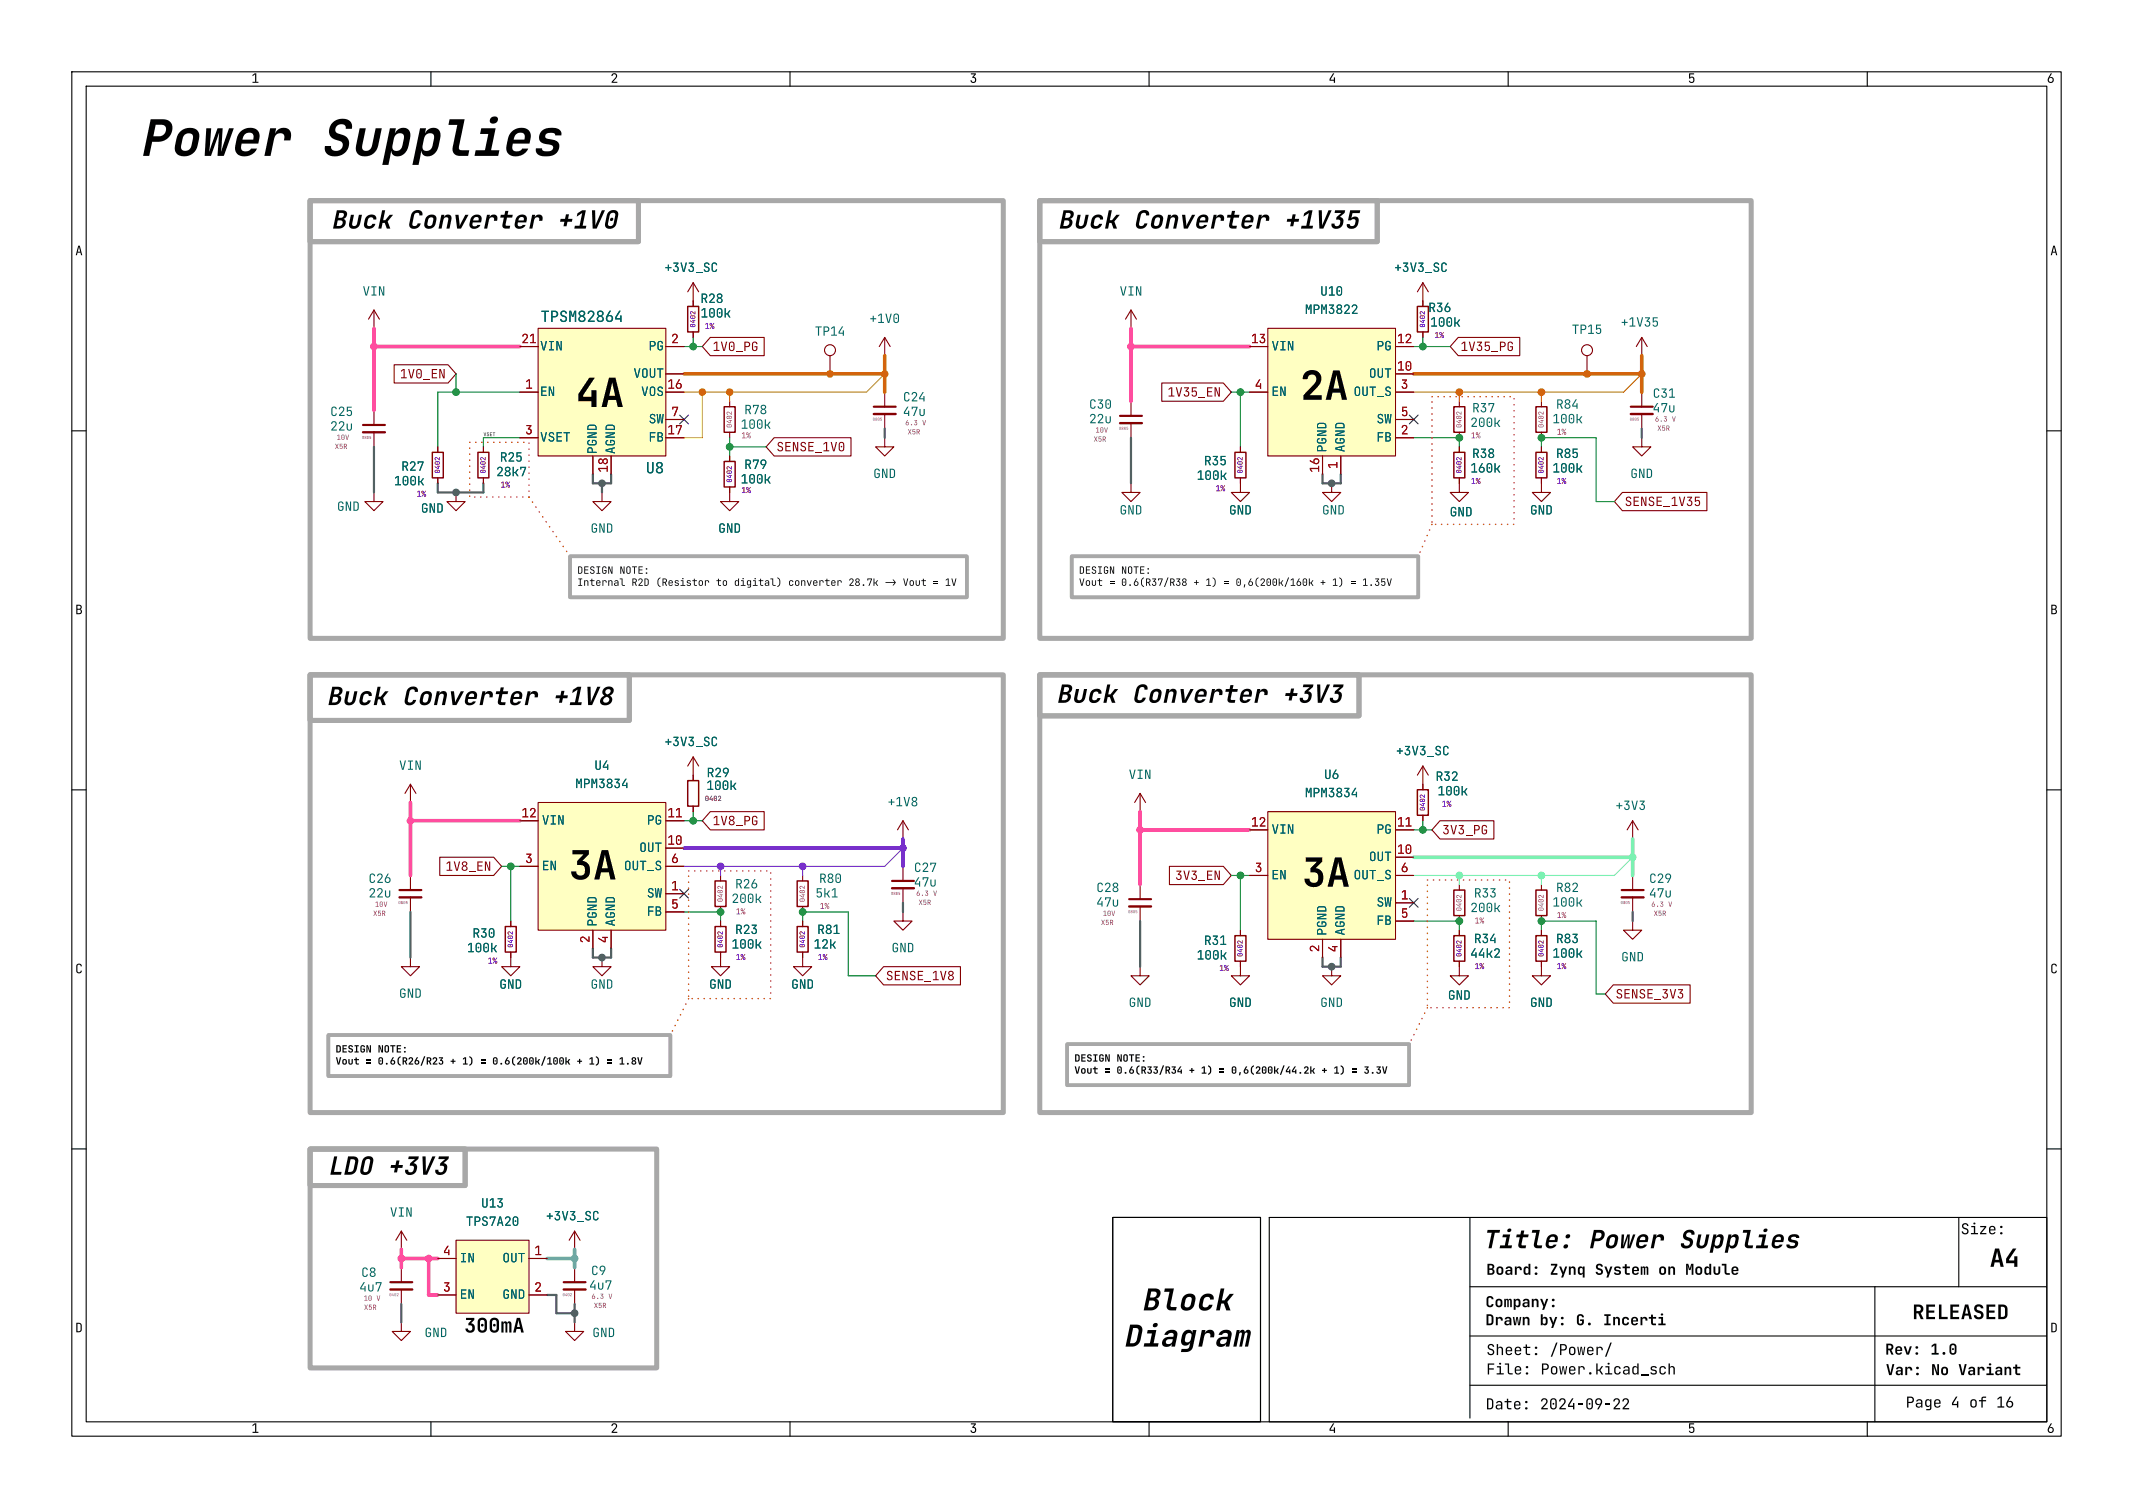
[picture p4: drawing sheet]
<svg xmlns="http://www.w3.org/2000/svg" width="297mm" height="210mm" viewBox="0 0 297 210" stroke-linecap="round" stroke-linejoin="round" font-family="sans-serif">
<defs><g id="words">
<text font-size="7" x="19.4" y="24.3">Power Supplies</text>
<g font-size="5.6" fill="#006464">
<text x="80.2" y="58.7">4A</text>
<text x="181" y="57.7">2A</text>
<text x="79.2" y="124.5">3A</text>
<text x="181.3" y="125.5">3A</text>
</g>
<g font-size="4.2">
<text x="158.9" y="184">Block</text>
<text x="156.4" y="189.1">Diagram</text>
</g>
<g font-size="3.5">
<text x="46.1" y="33.1">Buck Converter</text>
<text x="147.3" y="33.1">Buck Converter</text>
<text x="45.5" y="99.5">Buck Converter</text>
<text x="147.1" y="99.2">Buck Converter</text>
<text x="221.1" y="175.1">Power Supplies</text>
</g>
<text font-size="2.8" x="64.6" y="186.6">300mA</text>
<g font-size="2.1">
<text x="273" y="172.7">Size:</text>
<text x="207" y="178.3">Board:</text>
<text x="215.8" y="178.3">Zynq System on Module</text>
<text x="206.8" y="184.1">Company: Drawn</text>
<text x="227" y="184.1">by:</text>
<text x="207" y="189.5">Sheet:</text>
<text x="262.5" y="189.4">Rev:</text>
<text x="268.8" y="189.4">1.0</text>
<text x="214.5" y="192.2">Power.kicad_sch</text>
<text x="262.6" y="192.3">Var:</text>
<text x="268.9" y="192.3">No Variant</text>
</g>
<g font-size="1.8" fill="#006464">
<text x="183.8" y="41.8">U10</text>
<text x="98.4" y="108.9">R29</text>
<text x="65.8" y="131.2">R30</text>
</g>
<g font-size="1.8" fill="#840084">
<text x="97.5" y="44.9">100k</text>
<text x="199.1" y="46.1">100k</text>
<text x="216.2" y="59.6">100k</text>
<text x="103.1" y="60.4">100k</text>
<text x="204.7" y="60.1">200k</text>
<text x="54.9" y="68.2">100k</text>
<text x="103.1" y="68">100k</text>
<text x="166.6" y="67.5">100k</text>
<text x="204.7" y="66.5">160k</text>
<text x="216.2" y="66.5">100k</text>
<text x="200.2" y="111.4">100k</text>
<text x="101.9" y="126.4">200k</text>
<text x="204.7" y="127.7">200k</text>
<text x="216.2" y="126.9">100k</text>
<text x="65" y="133.3">100k</text>
<text x="101.9" y="132.7">100k</text>
<text x="113.3" y="132.7">12k</text>
<text x="166.6" y="134.3">100k</text>
<text x="216.2" y="134">100k</text>
</g>
<g font-size="1.8" fill="#a90000">
<text x="72.6" y="48">21</text>
<text x="93.4" y="48">2</text>
<text x="174.2" y="48">13</text>
<text x="194.5" y="48">12</text>
<text x="194.5" y="51.8">10</text>
<text x="73.1" y="54.4">1</text>
<text x="92.9" y="54.4">16</text>
<text x="93.4" y="58.2">7</text>
<text x="174.7" y="54.4">4</text>
<text x="195" y="54.4">3</text>
<text x="195" y="58.2">5</text>
<text x="73.1" y="60.7">3</text>
<text x="84.8" y="65.8" transform="rotate(-90 84.8 65.8)">18</text>
<text x="92.9" y="60.7">17</text>
<text x="183.9" y="65.8" transform="rotate(-90 183.9 65.8)">16</text>
<text x="186.4" y="65.3" transform="rotate(-90 186.4 65.3)">1</text>
<text x="195" y="60.7">2</text>
<text x="72.6" y="114">12</text>
<text x="92.9" y="114">11</text>
<text x="92.9" y="117.9">10</text>
<text x="174.2" y="115.3">12</text>
<text x="194.5" y="115.3">11</text>
<text x="194.5" y="119.1">10</text>
<text x="73.1" y="120.4">3</text>
<text x="93.4" y="120.4">6</text>
<text x="93.4" y="124.2">1</text>
<text x="174.7" y="121.7">3</text>
<text x="195" y="121.7">6</text>
<text x="195" y="125.5">1</text>
<text x="82.3" y="131.3" transform="rotate(-90 82.3 131.3)">2</text>
<text x="84.8" y="131.3" transform="rotate(-90 84.8 131.3)">4</text>
<text x="93.4" y="126.7">5</text>
<text x="195" y="128">5</text>
<text x="183.9" y="132.6" transform="rotate(-90 183.9 132.6)">2</text>
<text x="186.4" y="132.6" transform="rotate(-90 186.4 132.6)">4</text>
<text x="61.7" y="175">4</text>
<text x="74.4" y="175">1</text>
<text x="61.7" y="180.1">3</text>
<text x="74.4" y="180.1">2</text>
</g>
<g font-size="1.8" fill="#791879">
<text x="125.7" y="58.6">47u</text>
<text x="151.6" y="59.6">22u</text>
<text x="230.1" y="58.1">47u</text>
<text x="46" y="60.6">22u</text>
<text x="51.3" y="125.6">22u</text>
<text x="127.3" y="124.1">47u</text>
<text x="229.6" y="125.6">47u</text>
<text x="152.7" y="126.9">47u</text>
<text x="50" y="180.5">4u7</text>
<text x="82" y="180.2">4u7</text>
</g>
<g font-size="1.4">
<text x="109.7" y="82.1">converter</text>
<text x="129.9" y="82.1">= 1V</text>
<text x="84.5" y="148.8">= 1.8V</text>
<text x="188.2" y="150">= 3.3V</text>
</g>
<g font-size="1.1" fill="#840084">
<text x="98.1" y="46.2">1%</text>
<text x="199.7" y="47.5">1%</text>
<text x="58" y="69.6">1%</text>
<text x="69.7" y="68.3">1%</text>
<text x="103.2" y="69.1">1%</text>
<text x="169.3" y="68.8">1%</text>
<text x="204.8" y="67.8">1%</text>
<text x="216.8" y="67.8">1%</text>
<text x="200.8" y="112.8">1%</text>
<text x="67.9" y="134.6">1%</text>
<text x="102.5" y="134.1">1%</text>
<text x="113.9" y="134.1">1%</text>
<text x="169.8" y="135.6">1%</text>
<text x="205.3" y="135.4">1%</text>
<text x="216.8" y="135.4">1%</text>
</g>
<g font-size="1" fill="#840084">
<text x="97.2" y="45.6" transform="rotate(-90 97.2 45.6)">0402</text>
<text x="198.8" y="45.6" transform="rotate(-90 198.8 45.6)">0402</text>
<text x="61.6" y="65.9" transform="rotate(-90 61.6 65.9)">0402</text>
<text x="68" y="65.9" transform="rotate(-90 68 65.9)">0402</text>
<text x="173.4" y="65.9" transform="rotate(-90 173.4 65.9)">0402</text>
<text x="203.8" y="65.9" transform="rotate(-90 203.8 65.9)">0402</text>
<text x="215.3" y="65.9" transform="rotate(-90 215.3 65.9)">0402</text>
<text x="102.2" y="67.2" transform="rotate(-90 102.2 67.2)">0402</text>
<text x="198.8" y="112.9" transform="rotate(-90 198.8 112.9)">0402</text>
<text x="71.8" y="132" transform="rotate(-90 71.8 132)">0402</text>
<text x="101" y="132" transform="rotate(-90 101 132)">0402</text>
<text x="112.4" y="132" transform="rotate(-90 112.4 132)">0402</text>
<text x="173.4" y="133.3" transform="rotate(-90 173.4 133.3)">0402</text>
<text x="203.8" y="133.3" transform="rotate(-90 203.8 133.3)">0402</text>
<text x="215.3" y="133.3" transform="rotate(-90 215.3 133.3)">0402</text>
</g>
<text font-size="1" fill="#791879" x="98.1" y="111.9">0402</text>
<text font-size=".7" fill="#0f0f0f" x="67.3" y="60.8">VSET</text>
</g></defs>
<g fill="none" stroke="#000" stroke-width=".15">
<path d="M10 10h277v190h-277zM12 12h273v186h-273zM60 10v2M110 10v2M160 10v2M210 10v2M260 10v2M10 60h2M285 60h2M10 110h2M285 110h2M10 160h2"/>
<path d="M176.7 169.5h108.3v28.5h-108.3zM204.7 169.5v28M204.7 179.2h80.2M261.1 179.2v18.8M272.7 169.5v9.7M285 160h2M60 198v2M110 198v2M160 198v2M204.7 186.1h80.2M204.7 192.9h80.2M210 198v2"/>
<path d="M260 198v2"/>
</g>
<g fill="#000">
<path d="M35.2 10.4l.3-.2h.2v1.2h.3v.1h-.8v-.1h.3v-1.1l-.3 .3zM85.2 10.3a.43 .43 0 0 1 .7 .1 .43 .43 0 0 1-.2 .6l-.3 .4h.6v.1h-.8v-.1l.4-.5a.28 .28 0 0 0 .2-.4 .28 .28 0 0 0-.5 0v.1h-.2zM135.2 10.2h.7v.2l-.3 .3a.42 .42 0 0 1 .4 .4 .42 .42 0 0 1-.4 .4 .42 .42 0 0 1-.5-.3h.2a.27 .27 0 0 0 .3 .2 .27 .27 0 0 0 .2-.3 .27 .27 0 0 0-.3-.3h-.1v-.1l.3-.3h-.5zM185.6 10.2h.2l-.5 .9h.4v-.3h.2v.7h-.2v-.3h-.6v-.2zM235.2 10.2h.7v.2h-.6v.4a.37 .37 0 0 1 .6-.1 .37 .37 0 0 1 0 .6 .4 .4 0 0 1-.4 .3 .4 .4 0 0 1-.3-.4l.2 .1a.27 .27 0 0 0 .4-.2 .27 .27 0 0 0-.4-.2h-.2zM285.5 10.2h.2l-.3 .6a.42 .42 0 0 1 .5 .2 .42 .42 0 0 1-.2 .6 .42 .42 0 0 1-.5-.2l-.1-.3h.2a.27 .27 0 0 0 .4 .3 .27 .27 0 0 0 0-.5 .27 .27 0 0 0-.4 .1v.1h-.2zM10.9 34.2h.2l.4 1.3h-.2l-.1-.3h-.4l-.1 .3h-.2l.2-.5h.5l-.2-.7-.2 .7h-.1zM285.9 34.2h.2l.4 1.3h-.2l-.1-.3h-.4l-.1 .3h-.2l.2-.5h.5l-.2-.7-.2 .7h-.1zM10.6 84.2h.4a.33 .33 0 0 1 .4 .2 .33 .33 0 0 1-.2 .4 .36 .36 0 0 1 .2 .5 .36 .36 0 0 1-.4 .2h-.4v-.1h.4a.24 .24 0 0 0 .3-.2 .24 .24 0 0 0-.3-.3h-.2v.5h-.2v-.6h.4a.21 .21 0 0 0 .2-.2 .21 .21 0 0 0-.2-.2h-.2v.4h-.2zM285.6 84.2h.4a.33 .33 0 0 1 .4 .2 .33 .33 0 0 1-.2 .4 .36 .36 0 0 1 .2 .5 .36 .36 0 0 1-.4 .2h-.4v-.1h.4a.24 .24 0 0 0 .3-.2 .24 .24 0 0 0-.3-.3h-.2v.5h-.2v-.6h.4a.21 .21 0 0 0 .2-.2 .21 .21 0 0 0-.2-.2h-.2v.4h-.2zM10.7 134.3h.1a.4 .4 0 0 1 .6 .3h-.2a.23 .23 0 0 0-.2-.3 .23 .23 0 0 0-.2 .3v.6a.23 .23 0 0 0 .2 .2 .23 .23 0 0 0 .2-.2h.2a.39 .39 0 0 1-.4 .4 .39 .39 0 0 1-.4-.4v-.7zM285.7 134.3h.1a.4 .4 0 0 1 .6 .3h-.2a.23 .23 0 0 0-.2-.3 .23 .23 0 0 0-.2 .3v.6a.23 .23 0 0 0 .2 .2 .23 .23 0 0 0 .2-.2h.2a.39 .39 0 0 1-.4 .4 .39 .39 0 0 1-.4-.4v-.7z"/>
<path d="M207.1 171.3h1.8l-.1 .4h-.7l-.4 2.1h-.4l.4-2.1h-.6zM207.1 176h.5a.38 .38 0 0 1 .5 .3 .38 .38 0 0 1-.3 .4 .42 .42 0 0 1 .3 .5 .42 .42 0 0 1-.5 .3h-.5v-.2h.5a.24 .24 0 0 0 .2-.2 .24 .24 0 0 0-.2-.3h-.2v.5h-.3v-.7h.5a.21 .21 0 0 0 .2-.2 .21 .21 0 0 0-.2-.2h-.2v.4h-.3zM209.3 171.9h1l-.3 1.5h.5v.4h-1.7l.1-.4h.6l.3-1.1h-.6zM211.2 171.9h.5l.1-.5h.4l-.1 .5h.8l-.1 .4h-.7l-.2 1.1h.6l-.1 .4h-.5a.43 .43 0 0 1-.5-.5l.2-1h-.5zM212.2 176.5a.35 .35 0 0 1 .6 .1v-.6h.3v1.5h-.3v-.2a.36 .36 0 0 1-.4 .2 .36 .36 0 0 1-.3-.4v-.3h.3v.3a.21 .21 0 0 0 .2 .2 .21 .21 0 0 0 .2-.2v-.3a.21 .21 0 0 0-.2-.2 .21 .21 0 0 0-.2 .2h-.3zM213.4 171.3h1l-.4 2 .1 .1h.6v.4h-.6a.47 .47 0 0 1-.5-.6l.3-1.5h-.6zM216 176h.8v.2l-.6 1.1h.7v.2h-1v-.2l.7-1.1h-.6zM215.6 172.1a.75 .75 0 0 1 1-.1 .75 .75 0 0 1 .2 1h-1.1a.37 .37 0 0 0 .1 .5 .37 .37 0 0 0 .5-.2h.4a.79 .79 0 0 1-.7 .6 .79 .79 0 0 1-.8-.6l.1-.6h1.2a.39 .39 0 0 0-.4-.5 .39 .39 0 0 0-.4 .5h-.4zM222.3 176.1a.5 .5 0 0 1 .6-.1 .5 .5 0 0 1 .3 .4h-.3a.21 .21 0 0 0-.2-.2 .21 .21 0 0 0-.2 .2 .21 .21 0 0 0 .1 .2 .5 .5 0 0 1 .6 .5 .5 .5 0 0 1-.5 .5 .5 .5 0 0 1-.5-.5h.2a.24 .24 0 0 0 .4 .2 .24 .24 0 0 0 0-.4 .49 .49 0 0 1-.5-.2 .49 .49 0 0 1 0-.6zM221.9 171.3h.9a.73 .73 0 0 1 .7 .6 .73 .73 0 0 1-.5 .8l-.4 .1-.6 .1-.2 .9h-.4l.3-1.3h.8a.41 .41 0 0 0 .5-.4 .41 .41 0 0 0-.3-.4h-.4l-.2 .8h-.4zM234.6 171.5a.78 .78 0 0 1 .7-.3 .78 .78 0 0 1 .7 .6l-.1 .1h-.4a.35 .35 0 0 0-.5-.2 .35 .35 0 0 0 0 .6 .8 .8 0 0 1 .7 .9 .8 .8 0 0 1-.9 .7 .59 .59 0 0 1-.7-.8h.4a.39 .39 0 0 0 .6 .4 .39 .39 0 0 0 0-.7 .72 .72 0 0 1-.7-.4 .72 .72 0 0 1 .2-.9zM234.8 176h.3l.2 .7 .2-.7h.3v1.5h-.3l.1-1.3-.2 .7h-.2l-.2-.7v1.3h-.2z"/>
<path d="M237.4 176.5a.35 .35 0 0 1 .6 .1v-.6h.3v1.5h-.3v-.2a.36 .36 0 0 1-.4 .2 .36 .36 0 0 1-.3-.4v-.3h.3v.3a.21 .21 0 0 0 .2 .2 .21 .21 0 0 0 .2-.2v-.3a.21 .21 0 0 0-.2-.2 .21 .21 0 0 0-.2 .2h-.3zM239.7 176h.7v1.2l.5 .1v.2h-.4a.36 .36 0 0 1-.4-.3v-1h-.4zM242.7 171.3h1.1l-.4 2 .1 .1h.6l-.1 .4h-.6a.47 .47 0 0 1-.4-.6l.3-1.5h-.6zM249.2 172.1a.99 .99 0 0 1 1.3 .1v.2h-.4a.35 .35 0 0 0-.4-.2 .35 .35 0 0 0-.3 .4l.5 .1a.59 .59 0 0 1 .5 .7 .59 .59 0 0 1-.7 .5 .64 .64 0 0 1-1-.6h.5a.37 .37 0 0 0 .4 .2 .37 .37 0 0 0 .3-.4 1.01 1.01 0 0 1-.9-.4zM273.3 170.4a.46 .46 0 0 1 .5-.1 .46 .46 0 0 1 .3 .4h-.2a.26 .26 0 0 0-.2-.2 .26 .26 0 0 0-.3 .2 .26 .26 0 0 0 .2 .3 .49 .49 0 0 1 .5 .3 .49 .49 0 0 1-.3 .6 .49 .49 0 0 1-.6-.2l-.1-.2h.2a.28 .28 0 0 0 .5 .2 .28 .28 0 0 0-.1-.5 .48 .48 0 0 1-.4-.2 .48 .48 0 0 1 0-.6zM277.8 173.9h.6l.6 2.5h-.4l-.2-.6h-.7l-.1 .6h-.4l.2-1h.9l-.2-1.1-.3 1.1h-.4zM280.3 173.9h.5l-1 1.5v.1h.7v-.5h.4v1.4h-.4v-.5h-1.2v-.6zM10.6 184.2l.6 .1 .2 .3-.1 .8-.2 .1h-.5v-.1a.38 .38 0 0 0 .6-.3v-.6l-.4-.1v1h-.2zM35.2 198.4l.3-.2h.2v1.2h.3v.1h-.8v-.1h.3v-1l-.3 .2zM85.2 198.3a.43 .43 0 0 1 .7 .1 .43 .43 0 0 1-.2 .6l-.3 .4h.6v.1h-.8v-.1l.4-.5a.28 .28 0 0 0 .2-.4 .28 .28 0 0 0-.5 0v.1h-.2zM135.2 198.2h.7v.2l-.3 .3a.42 .42 0 0 1 .4 .4 .42 .42 0 0 1-.4 .5 .42 .42 0 0 1-.5-.4h.2a.27 .27 0 0 0 .3 .2 .27 .27 0 0 0 .2-.3 .27 .27 0 0 0-.3-.2h-.1v-.2l.3-.3h-.5zM185.6 198.2h.2l-.5 .9h.4v-.3h.2v.7h-.2v-.2h-.6v-.3z"/>
<path d="M207.2 189.9h.9v.1h-.8v.6h.7v.1h-.7v.7h-.1zM207.1 180.6l.2-.1a.48 .48 0 0 1 .7 .4h-.3a.22 .22 0 0 0-.2-.2 .22 .22 0 0 0-.3 .2v.7a.22 .22 0 0 0 .3 .2 .22 .22 0 0 0 .2-.2h.3a.49 .49 0 0 1-.5 .5 .49 .49 0 0 1-.5-.5v-.8zM207.1 194.7h.3a.44 .44 0 0 1 .5 .5v.6a.44 .44 0 0 1-.5 .5h-.3v-.2h.4l.2-.1v-.9l-.1-.2h-.4v1.2h-.1zM207.3 187.3a.46 .46 0 0 1 .5-.1 .46 .46 0 0 1 .2 .4h-.1a.26 .26 0 0 0-.3-.3 .26 .26 0 0 0-.2 .2 .26 .26 0 0 0 .1 .3 .49 .49 0 0 1 .6 .4 .49 .49 0 0 1-.4 .5 .49 .49 0 0 1-.6-.2v-.2h.2a.28 .28 0 0 0 .4 .3 .28 .28 0 0 0 0-.5 .48 .48 0 0 1-.5-.3 .48 .48 0 0 1 .1-.5zM208.4 190.3h.6v.9h.4v.2h-1v-.2h.4v-.8h-.4zM208.4 187.2h.2v.6a.35 .35 0 0 1 .4-.3 .35 .35 0 0 1 .3 .4v.8h-.2v-.7a.25 .25 0 0 0-.3-.3 .25 .25 0 0 0-.2 .3v.7h-.2zM208.4 181a.49 .49 0 0 1 .5-.1 .49 .49 0 0 1 .3 .4v.3a.48 .48 0 0 1-.5 .5 .48 .48 0 0 1-.5-.5v-.3h.3v.3a.22 .22 0 0 0 .2 .2 .22 .22 0 0 0 .2-.2v-.3a.22 .22 0 0 0-.2-.2 .22 .22 0 0 0-.2 .2h-.3zM208.4 195.3a.45 .45 0 0 1 .5-.2 .45 .45 0 0 1 .3 .4v.8h-.2v-.3a.39 .39 0 0 1-.4 .3 .39 .39 0 0 1-.3-.4h.1a.3 .3 0 0 0 .4 .2 .3 .3 0 0 0 .2-.4h-.4l-.2 .2h-.1a.34 .34 0 0 1 .3-.3h.4a.26 .26 0 0 0-.2-.3 .26 .26 0 0 0-.3 .1h-.2zM209.5 180.9h.2v.1v-.1a.21 .21 0 0 1 .4 .1 .23 .23 0 0 1 .3-.1 .23 .23 0 0 1 .1 .3v.8h-.2v-.8l-.1-.1-.1 .1v.8h-.2v-.8l-.1-.1-.1 .1v.8h-.2zM209.5 195.1h.3v-.3h.2v.3h.5v.2h-.5v.7l.4 .1v.2l-.5-.1-.1-.9h-.3zM209.5 189.9h.6v1.2l.1 .1h.4v.2h-.4l-.2-.1-.1-1.3h-.4zM210.9 195.2l.2-.1a.48 .48 0 0 1 .5 .1 .48 .48 0 0 1 .1 .5h-.7a.29 .29 0 0 0 .1 .4 .29 .29 0 0 0 .4-.1h.2a.46 .46 0 0 1-.5 .3 .46 .46 0 0 1-.4-.5v-.3l.7 .1a.27 .27 0 0 0-.2-.3 .27 .27 0 0 0-.3 .2h-.2z"/>
<path d="M210.8 180.9h.2v.2a.36 .36 0 0 1 .5-.2 .36 .36 0 0 1 .2 .4v.3a.36 .36 0 0 1-.2 .4 .36 .36 0 0 1-.5-.2v.6h-.2v-1.1h.2v.3a.21 .21 0 0 0 .2 .2 .21 .21 0 0 0 .3-.2v-.3a.21 .21 0 0 0-.3-.2 .21 .21 0 0 0-.2 .2h-.2zM211 190.4l.2-.1a.48 .48 0 0 1 .5 .1 .48 .48 0 0 1 .1 .5h-.7a.29 .29 0 0 0 .1 .3 .29 .29 0 0 0 .4-.1h.2a.46 .46 0 0 1-.5 .3 .46 .46 0 0 1-.4-.4v-.3h.7a.27 .27 0 0 0-.2-.3 .27 .27 0 0 0-.3 .3h-.2zM212.1 181a.49 .49 0 0 1 .5-.1 .49 .49 0 0 1 .4 .4v.7h-.3v-.2a.38 .38 0 0 1-.4 .3 .38 .38 0 0 1-.3-.4h.2a.25 .25 0 0 0 .4 .1 .25 .25 0 0 0 .1-.3l-.7 .2a.37 .37 0 0 1 .4-.3h.3a.22 .22 0 0 0-.1-.3 .22 .22 0 0 0-.3 .1h-.3zM213.3 180.9h.2v.2a.35 .35 0 0 1 .5-.2 .35 .35 0 0 1 .2 .4v.7h-.2v-.7a.21 .21 0 0 0-.2-.2 .21 .21 0 0 0-.3 .2v.7h-.2zM214.7 194.8a.5 .5 0 0 1 .8 .1 .5 .5 0 0 1-.3 .8l-.4 .4h.7v.2h-.9v-.2l.5-.6a.33 .33 0 0 0 .2-.4 .33 .33 0 0 0-.4-.2l-.1 .3h-.2zM214.5 180.9h.2l.3 .8 .3-.8h.3l-.6 1.5h-.3l.2-.4zM214.7 189.9h.5a.45 .45 0 0 1 .5 .4 .45 .45 0 0 1-.5 .5h-.3v.6h-.2v-.8h.5a.28 .28 0 0 0 .3-.3 .28 .28 0 0 0-.3-.3h-.3v.6h-.2zM216.7 187h.2l-.8 1.9h-.2zM216 194.8a.47 .47 0 0 1 .5-.1 .47 .47 0 0 1 .3 .5v.6a.46 .46 0 0 1-.5 .5 .46 .46 0 0 1-.5-.5v-.6h.2v.6a.28 .28 0 0 0 .3 .3 .28 .28 0 0 0 .3-.3v-.6a.28 .28 0 0 0-.3-.3 .28 .28 0 0 0-.3 .3h-.2zM217.2 194.8a.5 .5 0 0 1 .8 .1 .5 .5 0 0 1-.3 .8l-.4 .4h.7v.2h-.9v-.2l.5-.6a.33 .33 0 0 0 .2-.4 .33 .33 0 0 0-.4-.2l-.1 .3h-.2zM217.2 187.2h.5a.45 .45 0 0 1 .5 .4 .45 .45 0 0 1-.5 .5h-.3v.6h-.2v-.8h.5a.28 .28 0 0 0 .3-.3 .28 .28 0 0 0-.3-.3h-.3v.6h-.2zM218.6 187.7a.46 .46 0 0 1 .5-.1 .46 .46 0 0 1 .3 .4v.3a.45 .45 0 0 1-.5 .4 .45 .45 0 0 1-.4-.4v-.3h.2v.3a.26 .26 0 0 0 .2 .3 .26 .26 0 0 0 .3-.3v-.3a.26 .26 0 0 0-.3-.3 .26 .26 0 0 0-.2 .3h-.2z"/>
<path d="M218.9 194.7h.2l-.6 1.1h.5v-.4h.2v.9h-.2v-.4h-.7v-.3zM219.7 195.5h.7v.2h-.7zM219.6 187.6h.2l.1 1 .2-1h.2l.1 1 .2-1h.1l-.2 1.1h-.2l-.1-1-.2 1h-.2zM221 194.8a.47 .47 0 0 1 .5-.1 .47 .47 0 0 1 .3 .5v.6a.46 .46 0 0 1-.5 .5 .46 .46 0 0 1-.4-.5v-.6h.2v.6a.28 .28 0 0 0 .2 .3 .28 .28 0 0 0 .3-.3v-.6a.28 .28 0 0 0-.3-.3 .28 .28 0 0 0-.2 .3h-.2zM221.1 187.7l.2-.1a.48 .48 0 0 1 .5 .1 .48 .48 0 0 1 .1 .5h-.7a.29 .29 0 0 0 .1 .3 .29 .29 0 0 0 .4-.1h.2a.46 .46 0 0 1-.5 .3 .46 .46 0 0 1-.4-.4v-.3h.7a.27 .27 0 0 0-.2-.3 .27 .27 0 0 0-.3 .3h-.2zM222.3 189.9h.2v.8h.2l.3-.4h.2l-.4 .5 .4 .6h-.2l-.3-.5h-.2v.5h-.2zM222.3 187.6h.2v.2a.38 .38 0 0 1 .5-.2 .38 .38 0 0 1 .2 .4h-.2a.26 .26 0 0 0-.2-.3 .26 .26 0 0 0-.3 .3v.7h-.2zM222.3 194.8a.53 .53 0 0 1 .7 .1 .53 .53 0 0 1 0 .7l-.4 .7h-.2l.4-.7a.41 .41 0 0 1-.5 0 .41 .41 0 0 1-.2-.4h.2a.31 .31 0 0 0 .4 .3 .31 .31 0 0 0 .1-.5 .31 .31 0 0 0-.5 .1v.1h-.2zM224.2 187h.2l-.7 1.9h-.2zM223.5 195.5h.7v.2h-.7zM224.6 183.4h.3v.2a.35 .35 0 0 1 .4-.2 .35 .35 0 0 1 .3 .4v.8h-.3v-.8a.21 .21 0 0 0-.2-.2 .21 .21 0 0 0-.2 .2v.8h-.3zM224.8 194.8a.5 .5 0 0 1 .7 .1 .5 .5 0 0 1-.2 .8l-.4 .4h.7v.2h-.9v-.2l.5-.6a.33 .33 0 0 0 .2-.4 .33 .33 0 0 0-.4-.2l-.2 .3h-.2z"/>
<path d="M226 194.8a.5 .5 0 0 1 .8 .1 .5 .5 0 0 1-.2 .8l-.4 .4h.6v.2h-.9v-.2l.5-.6a.33 .33 0 0 0 .2-.4 .33 .33 0 0 0-.4-.2l-.1 .3h-.2zM226 183.5a.51 .51 0 0 1 .5-.1 .51 .51 0 0 1 .3 .4h-.2a.23 .23 0 0 0-.3-.2 .23 .23 0 0 0-.2 .2v.3a.23 .23 0 0 0 .2 .2 .23 .23 0 0 0 .3-.1h.2a.49 .49 0 0 1-.5 .4 .49 .49 0 0 1-.4-.5zM227.4 190.3a.35 .35 0 0 1 .6 .2v-.6h.2v1.5h-.2v-.2a.36 .36 0 0 1-.5 .2 .36 .36 0 0 1-.2-.4v-.3h.2v.3a.26 .26 0 0 0 .2 .3 .26 .26 0 0 0 .3-.3v-.3a.26 .26 0 0 0-.3-.3 .26 .26 0 0 0-.2 .3h-.2zM231 183.4h.6v.9h.3v.3h-1v-.3h.4v-.7h-.3zM231.2 190.4a.46 .46 0 0 1 .5-.2 .46 .46 0 0 1 .3 .4h-.2a.27 .27 0 0 0-.3-.2 .27 .27 0 0 0-.3 .3v.3a.27 .27 0 0 0 .3 .3 .27 .27 0 0 0 .3-.3h.2a.46 .46 0 0 1-.5 .4 .46 .46 0 0 1-.4-.4v-.4zM232.3 189.9h.2v.6a.35 .35 0 0 1 .4-.3 .35 .35 0 0 1 .3 .4v.8h-.2v-.7a.25 .25 0 0 0-.2-.3 .25 .25 0 0 0-.3 .3v.7h-.2zM235.2 198.2h.7v.2h-.6v.4a.37 .37 0 0 1 .6 0 .37 .37 0 0 1 0 .5 .4 .4 0 0 1-.4 .3 .4 .4 0 0 1-.3-.3h.2a.27 .27 0 0 0 .4-.2 .27 .27 0 0 0-.4-.2l-.2 .1zM262.7 190h.2l.3 1.3 .3-1.3h.3l-.4 1.5h-.4zM262.7 187.1h.4a.46 .46 0 0 1 .5 .4 .46 .46 0 0 1-.2 .5l.3 .6h-.3l-.3-.6h-.2v.6h-.2v-.8h.4a.23 .23 0 0 0 .3-.2 .23 .23 0 0 0-.3-.3h-.2v.5h-.2zM265.5 194.5h.5a.45 .45 0 0 1 .5 .4 .45 .45 0 0 1-.5 .5h-.3v.6h-.2v-.8h.5a.28 .28 0 0 0 .3-.3 .28 .28 0 0 0-.3-.2h-.3v.5h-.2zM266.5 181.7h.6a.61 .61 0 0 1 .7 .4 .61 .61 0 0 1-.4 .7l.4 .9h-.3l-.4-.8h-.3v.8h-.3v-1.1h.6a.31 .31 0 0 0 .4-.3 .31 .31 0 0 0-.4-.3h-.3v.6h-.3zM266.9 195a.45 .45 0 0 1 .5-.2 .45 .45 0 0 1 .3 .4v.8h-.2v-.2a.39 .39 0 0 1-.4 .2 .39 .39 0 0 1-.3-.3h.1a.3 .3 0 0 0 .4 .2 .3 .3 0 0 0 .2-.4h-.4l-.2 .2h-.1a.34 .34 0 0 1 .3-.4h.4a.26 .26 0 0 0-.2-.3 .26 .26 0 0 0-.3 .2h-.2z"/>
<path d="M268.2 181.7h1.2v.3h-.8v.5h.7v.3h-.7v.6h.8v.3h-1.2zM268.2 195a.34 .34 0 0 1 .6 .1v-.2h.1v1.2a.32 .32 0 0 1-.3 .3h-.4v-.2h.5l.1-.5a.36 .36 0 0 1-.5 .2 .36 .36 0 0 1-.2-.4v-.2h.1v.2a.25 .25 0 0 0 .3 .3 .25 .25 0 0 0 .3-.3v-.2a.25 .25 0 0 0-.3-.3 .25 .25 0 0 0-.3 .3h-.1zM269 187.4l.3-.3h.3v1.3h.3v.2h-.9v-.2h.4v-1l-.4 .2zM269 190h.4l.4 1.2-.1-1.2h.3v1.5h-.3l-.5-1.2 .1 1.2h-.3zM269.4 195l.2-.1a.48 .48 0 0 1 .5 .1 .48 .48 0 0 1 .1 .5h-.7a.29 .29 0 0 0 .1 .4 .29 .29 0 0 0 .4-.2h.2a.46 .46 0 0 1-.5 .3 .46 .46 0 0 1-.4-.4v-.3h.7a.27 .27 0 0 0-.2-.3 .27 .27 0 0 0-.3 .3h-.2zM270 181.7h.3v1.7h.9v.3h-1.2zM271.6 181.7h1.2v.3h-.9v.5h.8v.3h-.8v.6h.9v.3h-1.2zM271.6 187.2l.2-.1a.48 .48 0 0 1 .6 .5v.6a.49 .49 0 0 1-.5 .5 .49 .49 0 0 1-.5-.5v-.6h.3v.6a.24 .24 0 0 0 .2 .2 .24 .24 0 0 0 .3-.2v-.6a.24 .24 0 0 0-.3-.3 .24 .24 0 0 0-.2 .3h-.3zM272.4 194.5h.2l-.6 1h.5v-.4h.2v.9h-.2v-.3h-.7v-.3zM272.7 190h.3l.3 1.3 .3-1.3h.2l-.3 1.5h-.4zM273.6 181.7h.5l.5 2h-.4l-.1-.5h-.5l-.1 .5h-.4l.2-.8h.7l-.2-.9-.2 .9h-.3zM274.5 195a.46 .46 0 0 1 .5-.1 .46 .46 0 0 1 .2 .4v.3a.45 .45 0 0 1-.4 .4 .45 .45 0 0 1-.5-.4v-.3h.2v.3a.26 .26 0 0 0 .3 .3 .26 .26 0 0 0 .3-.3v-.3a.26 .26 0 0 0-.3-.3 .26 .26 0 0 0-.3 .3h-.2z"/>
<path d="M275.1 181.8a.66 .66 0 0 1 .6-.1 .66 .66 0 0 1 .5 .5h-.4a.28 .28 0 0 0-.2-.3 .28 .28 0 0 0-.3 .2 .28 .28 0 0 0 .1 .4 .67 .67 0 0 1 .8 .8 .67 .67 0 0 1-1.1 .3l-.3-.4h.4a.32 .32 0 0 0 .5 .2 .32 .32 0 0 0-.1-.5 .66 .66 0 0 1-.6-.4 .66 .66 0 0 1 .1-.7zM275.6 195h.3v-.3l.1-.2h.5v.2h-.4v.3h.4v.2h-.4v.8h-.2v-.8h-.3zM276.6 181.7h1.2v.3h-.9v.5h.8v.3h-.8v.6h.9v.3h-1.2zM278.1 194.7l.4-.2h.2v1.3h.4v.2h-1v-.2h.4v-1.2l-.4 .4zM278.2 181.7h.7a.62 .62 0 0 1 .6 .6v.8a.62 .62 0 0 1-.6 .6h-.7v-.3l.9-.1 .1-.2v-.9l-.2-.2h-.4v1.4h-.4zM279.8 194.5h.2l-.4 .7a.48 .48 0 0 1 .7 .1 .48 .48 0 0 1-.1 .7 .48 .48 0 0 1-.7-.1l-.2-.3 .2-.1a.31 .31 0 0 0 .5 .3 .31 .31 0 0 0 0-.5 .31 .31 0 0 0-.5 .2h-.2zM280.6 190h.3v.3h.4v.3h-.4v.6l.4 .1v.2h-.3a.33 .33 0 0 1-.4-.3v-.6h-.3v-.3h.3zM285.5 198.2h.2l-.3 .6a.42 .42 0 0 1 .5 .2 .42 .42 0 0 1-.2 .6 .42 .42 0 0 1-.5-.2l-.1-.3h.2a.27 .27 0 0 0 .4 .3 .27 .27 0 0 0 0-.5 .27 .27 0 0 0-.4 .2h-.2zM285.6 184.2l.6 .1 .2 .3-.1 .8-.2 .1h-.5v-.1a.38 .38 0 0 0 .6-.3v-.6l-.4-.1v1h-.2z"/>
<circle cx="210.2" cy="171.3" r=".28"/>
<circle cx="218.1" cy="173.6" r=".31"/>
<circle cx="218.3" cy="172.2" r=".32"/>
<circle cx="245.8" cy="171.3" r=".28"/>
<circle cx="274.9" cy="170.4" r=".14"/>
<circle cx="278.7" cy="170.9" r=".17"/>
<circle cx="278.7" cy="171.7" r=".17"/>
<circle cx="212.5" cy="196.1" r=".17"/>
<circle cx="212.5" cy="195.2" r=".17"/>
<circle cx="212.6" cy="190.4" r=".17"/>
<circle cx="212.6" cy="191.3" r=".17"/>
<circle cx="213.9" cy="187.7" r=".17"/>
<circle cx="213.9" cy="188.6" r=".17"/>
<circle cx="216.3" cy="181" r=".19"/>
<circle cx="216.3" cy="181.9" r=".19"/>
<circle cx="216.3" cy="195.5" r=".13"/>
<circle cx="221.3" cy="195.5" r=".13"/>
<circle cx="224" cy="189.9" r=".14"/>
<circle cx="231.4" cy="183" r=".17"/>
<circle cx="277.1" cy="190" r=".17"/>
</g>
<path d="M80 171.5l.8 1.2M80 171.5l-.8 1.2M80 171.5v2.5" fill="none" stroke="#840000" stroke-width=".15"/>
<g fill="#006464">
<path d="M76.5 168.9h.1v.4h.4v.1h-.4v.4h-.1v-.4h-.4v-.1h.4z"/>
<path d="M77.3 168.6h.7v.2l-.3 .3a.41 .41 0 0 1 .3 .4 .41 .41 0 0 1-.4 .5 .41 .41 0 0 1-.4-.4h.2a.27 .27 0 0 0 .3 .2 .27 .27 0 0 0 .2-.3 .27 .27 0 0 0-.3-.2h-.1v-.2l.3-.3h-.5z"/>
<path d="M78.2 168.6h.2l.3 1.2 .3-1.2h.1l-.3 1.3h-.2z"/>
<path d="M79.4 168.6h.7v.2l-.3 .3a.41 .41 0 0 1 .4 .4 .41 .41 0 0 1-.4 .5 .41 .41 0 0 1-.5-.4h.2a.27 .27 0 0 0 .3 .2 .27 .27 0 0 0 .2-.3 .27 .27 0 0 0-.3-.2h-.1v-.2l.3-.3h-.5z"/>
<path d="M80.4 170h.8v.1h-.8z"/>
<path d="M81.6 168.7h.1a.37 .37 0 0 1 .6 .3h-.2a.22 .22 0 0 0-.2-.2 .22 .22 0 0 0-.2 .1 .22 .22 0 0 0 .1 .3 .41 .41 0 0 1 .5 .3 .41 .41 0 0 1-.3 .5 .41 .41 0 0 1-.5-.2v-.2h.1a.24 .24 0 0 0 .4 .2 .24 .24 0 0 0 0-.4 .41 .41 0 0 1-.4-.2 .41 .41 0 0 1 0-.5z"/>
<path d="M82.7 168.7h.1a.38 .38 0 0 1 .5 .3h-.1a.22 .22 0 0 0-.2-.2 .22 .22 0 0 0-.3 .2v.6a.22 .22 0 0 0 .3 .2 .22 .22 0 0 0 .2-.2h.1a.38 .38 0 0 1-.3 .4 .38 .38 0 0 1-.4-.4v-.7z"/>
</g>
<path d="M74.9 45.7h17.8v17.8h-17.8z" fill="#ffffc2"/>
<path d="M72.4 48.3h2.5M74.9 45.7h17.8v17.8h-17.8z" fill="none" stroke="#840000" stroke-width=".15"/>
<g fill="#006464">
<path d="M75.3 47.5h.1l.3 1.2 .3-1.2h.2l-.4 1.3h-.2z"/>
<path d="M76.4 47.5h.7v.1h-.2v1h.2v.2h-.7v-.2h.3v-1h-.3z"/>
<path d="M77.5 47.5h.2l.4 1.1v-1.1h.1v1.3h-.2l-.4-1.1v1.1h-.1z"/>
</g>
<path d="M72.4 54.6h2.5" fill="none" stroke="#840000" stroke-width=".15"/>
<g fill="#006464">
<path d="M75.4 53.8h.7v.2h-.6v.4h.5v.1h-.5v.5h.6v.1h-.7z"/>
<path d="M76.4 53.8h.2l.4 1.2v-1.2h.2v1.3h-.3l-.4-1.1 .1 1.1h-.2z"/>
</g>
<path d="M72.4 61h2.5" fill="none" stroke="#840000" stroke-width=".15"/>
<g fill="#006464">
<path d="M75.3 60.2h.1l.3 1.2 .3-1.2h.2l-.4 1.3h-.2z"/>
<path d="M76.5 60.3l.1-.1a.37 .37 0 0 1 .6 .3h-.2a.22 .22 0 0 0-.2-.2 .22 .22 0 0 0-.2 .2 .22 .22 0 0 0 .1 .2 .41 .41 0 0 1 .5 .3 .41 .41 0 0 1-.3 .5 .41 .41 0 0 1-.5-.2v-.2h.1a.25 .25 0 0 0 .4 .3 .25 .25 0 0 0 0-.5 .41 .41 0 0 1-.4-.2 .41 .41 0 0 1 0-.4z"/>
<path d="M77.5 60.2h.7v.1h-.5v.4h.5v.2h-.5v.4h.5v.2h-.7z"/>
<path d="M78.5 60.2h.8v.1h-.3v1.2h-.2v-1.2h-.3z"/>
</g>
<path d="M82.5 63.5v2.5" fill="none" stroke="#840000" stroke-width=".15"/>
<g fill="#006464">
<path d="M81.9 62.4a.39 .39 0 0 1 .4-.1 .39 .39 0 0 1 .2 .4v.2h.6v.2h-1.3v-.4h.1v.2h.5v-.2a.24 .24 0 0 0-.2-.3 .24 .24 0 0 0-.3 .3h-.1z"/>
<path d="M81.9 61.4l.2-.1v.1a.22 .22 0 0 0-.2 .2 .22 .22 0 0 0 .2 .3h.6a.22 .22 0 0 0 .3-.3 .22 .22 0 0 0-.3-.2h-.1v.3h-.2v-.4h.3a.38 .38 0 0 1 .4 .3 .38 .38 0 0 1-.4 .4h-.6a.39 .39 0 0 1-.3-.2 .39 .39 0 0 1 .1-.4z"/>
<path d="M81.8 60.2h1.3v.2l-1.1 .4h1.1v.2h-1.3v-.3l1.1-.4-1.1 .1z"/>
<path d="M84.3 62.6l1.3-.3v.1l-.3 .1v.4l.3 .1v.2l-1.3-.4v-.1h.1l.7 .2v-.4l-.7 .2h-.1z"/>
<path d="M84.4 61.4l.3-.1v.1a.22 .22 0 0 0-.3 .2 .22 .22 0 0 0 .3 .3h.6a.22 .22 0 0 0 .2-.3 .22 .22 0 0 0-.2-.2h-.2v.3h-.1v-.4h.3a.38 .38 0 0 1 .3 .3 .38 .38 0 0 1-.3 .4h-.6a.39 .39 0 0 1-.4-.2 .39 .39 0 0 1 .1-.4z"/>
<path d="M84.3 60.2h1.3v.2l-1.1 .4h1.1v.2h-1.3v-.3l1.1-.4-1.1 .1z"/>
</g>
<path d="M92.7 48.3h2.5" fill="none" stroke="#840000" stroke-width=".15"/>
<g fill="#006464">
<path d="M90.5 47.5h.4a.38 .38 0 0 1 .4 .4 .38 .38 0 0 1-.4 .4h-.3v.5h-.1v-.7h.4a.24 .24 0 0 0 .2-.2 .24 .24 0 0 0-.2-.3h-.3v.5h-.1z"/>
<path d="M91.6 47.6l.2-.1a.38 .38 0 0 1 .5 .3h-.1a.22 .22 0 0 0-.3-.2 .22 .22 0 0 0-.2 .2v.6a.22 .22 0 0 0 .2 .3 .22 .22 0 0 0 .3-.3v-.1h-.3v-.2h.4v.3a.38 .38 0 0 1-.4 .4 .38 .38 0 0 1-.4-.4l.1-.6z"/>
</g>
<path d="M92.7 52.1h2.5" fill="none" stroke="#840000" stroke-width=".15"/>
<g fill="#006464">
<path d="M88.3 51.3h.1l.3 1.2 .3-1.2h.2l-.4 1.3h-.2z"/>
<path d="M89.5 51.4l.1-.1a.37 .37 0 0 1 .6 .4v.5a.38 .38 0 0 1-.4 .4 .38 .38 0 0 1-.4-.4v-.5h.2v.5a.22 .22 0 0 0 .2 .3 .22 .22 0 0 0 .2-.3v-.5a.22 .22 0 0 0-.2-.3 .22 .22 0 0 0-.2 .3h-.2z"/>
<path d="M90.5 51.3h.1v.9a.21 .21 0 0 0 .3 .3 .21 .21 0 0 0 .2-.3v-.9h.1v.9a.37 .37 0 0 1-.3 .4 .37 .37 0 0 1-.4-.4z"/>
<path d="M91.5 51.3h.9v.1h-.4v1.2h-.2v-1.2h-.3z"/>
<path d="M89.3 53.8h.2l.3 1.2 .3-1.2h.1l-.3 1.3h-.2z"/>
<path d="M90.6 53.9l.1-.1a.37 .37 0 0 1 .5 .4v.6a.38 .38 0 0 1-.3 .4 .38 .38 0 0 1-.4-.4v-.6h.1v.6a.22 .22 0 0 0 .3 .2 .22 .22 0 0 0 .2-.2v-.6a.22 .22 0 0 0-.2-.2 .22 .22 0 0 0-.3 .2h-.1z"/>
<path d="M91.7 53.9l.1-.1a.37 .37 0 0 1 .5 .4h-.1a.22 .22 0 0 0-.2-.3 .22 .22 0 0 0-.3 .2 .22 .22 0 0 0 .2 .3 .41 .41 0 0 1 .4 .3 .41 .41 0 0 1-.2 .5 .41 .41 0 0 1-.6-.3v-.1h.2a.24 .24 0 0 0 .3 .2 .24 .24 0 0 0 0-.4 .41 .41 0 0 1-.4-.2 .41 .41 0 0 1 .1-.5z"/>
</g>
<path d="M92.7 58.4h2.5" fill="none" stroke="#840000" stroke-width=".15"/>
<g fill="#006464">
<path d="M90.6 57.7h.1a.37 .37 0 0 1 .5 .3h-.1a.22 .22 0 0 0-.2-.2 .22 .22 0 0 0-.2 .1 .22 .22 0 0 0 .1 .3 .41 .41 0 0 1 .5 .3 .41 .41 0 0 1-.3 .5 .41 .41 0 0 1-.5-.2v-.2h.1a.24 .24 0 0 0 .4 .2 .24 .24 0 0 0 0-.4 .41 .41 0 0 1-.5-.2 .41 .41 0 0 1 .1-.5z"/>
<path d="M91.4 57.7h.2l.1 1.1 .1-1.1h.2l.1 1.1 .2-1.1h.1l-.1 1.2h-.2l-.2-1.1-.1 1.1h-.2z"/>
<path d="M90.5 60.2h.8v.1h-.7v.5h.6v.1h-.5v.6h-.2z"/>
<path d="M91.6 60.2h.3a.32 .32 0 0 1 .4 .2 .32 .32 0 0 1-.2 .4 .36 .36 0 0 1 .2 .4 .36 .36 0 0 1-.4 .3h-.3v-.2h.3a.23 .23 0 0 0 .3-.2 .23 .23 0 0 0-.3-.2h-.2v.4h-.1v-.6h.3a.2 .2 0 0 0 .2-.2 .2 .2 0 0 0-.2-.2h-.2v.4h-.1z"/>
<path d="M90.1 64.4h.2v1.1a.26 .26 0 0 0 .2 .3 .26 .26 0 0 0 .3-.3v-1.1h.2v1.1a.45 .45 0 0 1-.5 .4 .45 .45 0 0 1-.4-.4z"/>
<path d="M91.5 64.5a.43 .43 0 0 1 .7-.1 .43 .43 0 0 1-.2 .7 .47 .47 0 0 1 0 .8 .47 .47 0 0 1-.7-.4h.2a.31 .31 0 0 0 .5 .3 .31 .31 0 0 0 0-.5 .31 .31 0 0 0-.5 .1l-.2 .1 .1-.2 .2-.2-.2-.3 .1-.1a.27 .27 0 0 0 .4 .3 .27 .27 0 0 0 .1-.5 .27 .27 0 0 0-.4 .2h-.2z"/>
<path d="M75.4 43.3h1v.1h-.4v1.4h-.2v-1.4h-.4z"/>
<path d="M76.7 43.3h.5a.46 .46 0 0 1 .5 .4 .46 .46 0 0 1-.5 .5h-.3v.6h-.2v-.8h.5a.29 .29 0 0 0 .3-.3 .29 .29 0 0 0-.3-.3h-.3v.6h-.2z"/>
<path d="M78.1 43.4a.47 .47 0 0 1 .5-.1 .47 .47 0 0 1 .3 .4h-.2a.26 .26 0 0 0-.2-.3 .26 .26 0 0 0-.3 .2 .26 .26 0 0 0 .2 .3 .5 .5 0 0 1 .6 .4 .5 .5 0 0 1-.4 .6 .5 .5 0 0 1-.6-.3v-.2h.2a.29 .29 0 0 0 .4 .3 .29 .29 0 0 0 0-.5 .49 .49 0 0 1-.5-.3 .49 .49 0 0 1 0-.5z"/>
<path d="M79.3 43.3h.2l.3 .7 .2-.7h.2v1.5h-.2l.1-1.4-.3 .7h-.1l-.3-.7 .1 1.4h-.2z"/>
<path d="M80.7 43.4a.43 .43 0 0 1 .7-.1 .43 .43 0 0 1-.2 .7 .47 .47 0 0 1 0 .8 .47 .47 0 0 1-.7-.4h.2a.31 .31 0 0 0 .5 .3 .31 .31 0 0 0 0-.5 .31 .31 0 0 0-.5 .2h-.2l.1-.2 .2-.2-.2-.3h.1a.27 .27 0 0 0 .4 .2 .27 .27 0 0 0 .1-.5 .27 .27 0 0 0-.4 .2l-.2 .1z"/>
<path d="M82 43.4a.51 .51 0 0 1 .7 .1 .51 .51 0 0 1-.2 .7l-.4 .5h.7v.1h-.9v-.2l.5-.5a.34 .34 0 0 0 .2-.4 .34 .34 0 0 0-.5-.2l-.1 .2h-.2z"/>
<path d="M83.2 43.4a.43 .43 0 0 1 .7-.1 .43 .43 0 0 1-.1 .7 .47 .47 0 0 1 0 .8 .47 .47 0 0 1-.7-.4h.2a.31 .31 0 0 0 .4 .3 .31 .31 0 0 0 .1-.5 .31 .31 0 0 0-.5 .2h-.2l.1-.2 .2-.2-.3-.3h.2a.27 .27 0 0 0 .4 .2 .27 .27 0 0 0 .1-.5 .27 .27 0 0 0-.5 .2l-.2 .1z"/>
<path d="M84.9 43.3h.2l-.4 .7a.49 .49 0 0 1 .6 .1 .49 .49 0 0 1-.1 .7 .49 .49 0 0 1-.7-.1l-.1-.3 .2-.1a.32 .32 0 0 0 .4 .3 .32 .32 0 0 0 .1-.5 .32 .32 0 0 0-.5 .2h-.2z"/>
<path d="M86.2 43.3h.2l-.6 1h.6v-.4h.1v.9h-.1v-.3h-.7v-.3z"/>
</g>
<path d="M100.8 64.3h1.6v3.5h-1.6z" fill="none" stroke="#840000" stroke-width=".2"/>
<path d="M101.6 63.5v.8M101.6 67.8v.8" fill="none" stroke="#840000" stroke-width=".15"/>
<g fill="#006464">
<path d="M103.8 64h.5l.2 .2a.38 .38 0 0 1-.2 .5l.3 .6h-.2l-.2-.6h-.2v.6h-.2v-.7h.4a.23 .23 0 0 0 .2-.2 .23 .23 0 0 0-.2-.3h-.2v.5h-.2z"/>
<path d="M104.8 64h.9l-.5 1.3h-.2l.5-1.2h-.5v.3h-.2z"/>
<path d="M106 64.1a.45 .45 0 0 1 .6 0 .45 .45 0 0 1 0 .7l-.3 .5h-.2l.4-.6-.2 .1-.3-.1-.1-.3h.1a.26 .26 0 0 0 .4 .2 .26 .26 0 0 0 .1-.4 .26 .26 0 0 0-.5 .1l-.1 .1z"/>
<path d="M103.3 66.3l.3-.3h.2v1.2h.3v.1h-.8v-.1h.3v-1l-.3 .2z"/>
<path d="M104.4 66.1h.1a.4 .4 0 0 1 .6 .3v.6a.39 .39 0 0 1-.4 .3 .39 .39 0 0 1-.4-.3v-.6h.2v.6a.24 .24 0 0 0 .2 .2 .24 .24 0 0 0 .3-.2v-.6a.24 .24 0 0 0-.3-.2 .24 .24 0 0 0-.2 .2h-.2z"/>
<path d="M105.5 66.1h.1a.4 .4 0 0 1 .6 .3v.6a.39 .39 0 0 1-.4 .3 .39 .39 0 0 1-.4-.3v-.6h.2v.6a.24 .24 0 0 0 .2 .2 .24 .24 0 0 0 .2-.2v-.6a.24 .24 0 0 0-.2-.2 .24 .24 0 0 0-.2 .2h-.2z"/>
<path d="M106.5 66h.2v.8h.1l.3-.4h.2l-.3 .4 .3 .5h-.2l-.3-.4h-.1v.4h-.2z"/>
</g>
<g fill="#840084">
<path d="M103.3 68l.3-.2v.8h.2v.1h-.5v-.1h.2v-.7l-.2 .2z"/>
<path d="M104.5 67.8l-.6 .9z"/>
<path d="M101.2 66.8l.5-.1a.22 .22 0 0 1 .2 .2 .22 .22 0 0 1-.2 .2h-.4l-.1-.2 .1 .1h.4l.1-.2h-.5l-.1 .1z"/>
<path d="M101.2 66.2l.5 .3v-.3h-.2v-.1h.4v.1h-.2v.4l-.5-.3z"/>
<path d="M101.2 65.6l.5-.1a.22 .22 0 0 1 .2 .2 .22 .22 0 0 1-.2 .3l-.4-.1-.1-.2 .1 .2h.4l.1-.2-.5-.1-.1 .1z"/>
<path d="M101.2 65h.2l.4 .3v-.4h.1v.5l-.3-.3a.15 .15 0 0 0-.2-.1 .15 .15 0 0 0-.1 .1 .15 .15 0 0 0 .1 .2v.1l-.2-.1z"/>
</g>
<path d="M100.8 56.6h1.6v3.6h-1.6z" fill="none" stroke="#840000" stroke-width=".2"/>
<path d="M101.6 55.9v.7M101.6 60.2v.8" fill="none" stroke="#840000" stroke-width=".15"/>
<g fill="#006464">
<path d="M103.8 56.4h.5l.2 .2a.38 .38 0 0 1-.2 .5l.3 .6h-.2l-.2-.6h-.2v.6h-.2v-.7h.4a.23 .23 0 0 0 .2-.2 .23 .23 0 0 0-.2-.3h-.2v.5h-.2z"/>
<path d="M104.8 56.4h.9l-.5 1.3h-.2l.5-1.2h-.5v.2h-.2z"/>
<path d="M106 56.5a.36 .36 0 0 1 .6-.1 .36 .36 0 0 1-.1 .6 .39 .39 0 0 1 0 .7 .39 .39 0 0 1-.6-.4h.1a.26 .26 0 0 0 .4 .3 .26 .26 0 0 0 .1-.5 .27 .27 0 0 0-.5 .2h-.1l.2-.3-.2-.2 .2-.1a.23 .23 0 0 0 .3 .2 .23 .23 0 0 0 0-.4 .23 .23 0 0 0-.3 .1l-.2 .1z"/>
<path d="M103.3 58.6l.3-.2h.2v1.2h.3v.1h-.8v-.1h.3v-1.1l-.3 .3z"/>
<path d="M104.4 58.5h.1a.4 .4 0 0 1 .6 .3v.5a.39 .39 0 0 1-.4 .4 .39 .39 0 0 1-.4-.4v-.5h.2v.5a.24 .24 0 0 0 .2 .3 .24 .24 0 0 0 .3-.3v-.5a.24 .24 0 0 0-.3-.3 .24 .24 0 0 0-.2 .3h-.2z"/>
<path d="M105.5 58.5h.1a.4 .4 0 0 1 .6 .3v.5a.39 .39 0 0 1-.4 .4 .39 .39 0 0 1-.4-.4v-.5h.2v.5a.24 .24 0 0 0 .2 .3 .24 .24 0 0 0 .2-.3v-.5a.24 .24 0 0 0-.2-.3 .24 .24 0 0 0-.2 .3h-.2z"/>
<path d="M106.5 58.4h.2v.7h.1l.3-.4h.2l-.3 .5 .3 .5h-.2l-.3-.4h-.1v.4h-.2z"/>
</g>
<g fill="#840084">
<path d="M103.3 60.4l.3-.2v.7h.2v.1h-.5v-.1h.2v-.6l-.2 .2z"/>
<path d="M104.3 60.7a.17 .17 0 0 1 .3 0 .17 .17 0 0 1-.1 .3 .18 .18 0 0 1-.3-.2l.2 .2 .1-.1-.1-.2-.2 .1z"/>
<path d="M104.5 60.2l-.6 .8z"/>
<path d="M101.2 59.1h.5a.22 .22 0 0 1 .2 .2 .22 .22 0 0 1-.2 .2h-.4l-.1-.2 .1 .1h.4l.1-.2h-.5l-.1 .1z"/>
<path d="M101.2 58.6l.5 .3v-.3h-.2v-.1h.4v.1h-.2v.3l-.5-.2z"/>
<path d="M101.2 58l.5-.1a.22 .22 0 0 1 .2 .2 .22 .22 0 0 1-.2 .2h-.4l-.1-.2 .1 .2h.4l.1-.3h-.5l-.1 .1z"/>
<path d="M101.2 57.4l.2-.1 .4 .3v-.3h.1v.4l-.3-.2a.15 .15 0 0 0-.2-.1 .15 .15 0 0 0-.1 .1 .15 .15 0 0 0 .1 .2v.1l-.2-.1z"/>
<circle cx="101.5" cy="59.3" r=".06"/>
<circle cx="101.5" cy="58.1" r=".06"/>
</g>
<path d="M158.7 134.6v1.3h1.3l-1.3 1.3-1.2-1.3h1.2" fill="none" stroke="#840000" stroke-width=".15"/>
<g fill="#006464">
<path d="M157.4 139l.1-.1a.38 .38 0 0 1 .6 .4h-.2a.22 .22 0 0 0-.2-.2 .22 .22 0 0 0-.2 .2v.6a.22 .22 0 0 0 .2 .2 .22 .22 0 0 0 .2-.2v-.2h-.3v-.1h.5v.3a.38 .38 0 0 1-.4 .3 .38 .38 0 0 1-.4-.3v-.7z"/>
<path d="M158.4 138.9h.2l.4 1.1v-1.1h.1v1.3h-.2l-.4-1.1v1.1h-.1z"/>
<path d="M159.4 138.9l.6 .1 .2 .3-.1 .8-.2 .1h-.5v-.1a.37 .37 0 0 0 .6-.3v-.6l-.4-.1v1h-.2z"/>
</g>
<path d="M172.7 134.6v1.3h1.3l-1.3 1.3-1.3-1.3h1.3" fill="none" stroke="#840000" stroke-width=".15"/>
<g fill="#006464">
<path d="M171.4 139l.1-.1a.38 .38 0 0 1 .5 .4h-.1a.22 .22 0 0 0-.2-.2 .22 .22 0 0 0-.3 .2v.6a.22 .22 0 0 0 .3 .2 .22 .22 0 0 0 .2-.2v-.2h-.3v-.1h.4v.3a.38 .38 0 0 1-.3 .3 .38 .38 0 0 1-.4-.3v-.7z"/>
<path d="M172.3 138.9h.3l.4 1.1-.1-1.1h.2v1.3h-.2l-.4-1.1v1.1h-.2z"/>
<path d="M173.4 138.9l.6 .1 .2 .3-.1 .8-.3 .1h-.4v-.1a.37 .37 0 0 0 .6-.3v-.6l-.4-.1v1h-.2z"/>
</g>
<path d="M172 130.3h1.5v3.6h-1.5z" fill="none" stroke="#840000" stroke-width=".2"/>
<path d="M172.7 129.5v.8M172.7 133.9v.7" fill="none" stroke="#840000" stroke-width=".15"/>
<g fill="#006464">
<path d="M167.8 130.3h.5l.2 .2a.38 .38 0 0 1-.2 .5l.3 .6h-.2l-.2-.6h-.2v.6h-.2v-.7h.4a.23 .23 0 0 0 .2-.2 .23 .23 0 0 0-.2-.3h-.2v.5h-.2z"/>
<path d="M168.9 130.3h.7v.1l-.3 .4a.41 .41 0 0 1 .4 .4 .41 .41 0 0 1-.4 .4 .41 .41 0 0 1-.5-.4h.2a.27 .27 0 0 0 .3 .2 .27 .27 0 0 0 .2-.3 .27 .27 0 0 0-.3-.2h-.1v-.1l.3-.4h-.5z"/>
<path d="M169.9 130.5l.3-.2h.2v1.1h.3v.2h-.8v-.2h.4v-1l-.4 .3z"/>
<path d="M166.8 132.5l.3-.2h.2v1.2h.3v.1h-.8v-.1h.3v-1l-.3 .2z"/>
<path d="M167.9 132.4h.1a.4 .4 0 0 1 .6 .3v.6a.39 .39 0 0 1-.4 .3 .39 .39 0 0 1-.4-.3v-.6h.2v.6a.24 .24 0 0 0 .2 .2 .24 .24 0 0 0 .3-.2v-.6a.24 .24 0 0 0-.3-.3 .24 .24 0 0 0-.2 .3h-.2z"/>
<path d="M169 132.4h.1a.4 .4 0 0 1 .6 .3v.6a.39 .39 0 0 1-.4 .3 .39 .39 0 0 1-.4-.3v-.6h.2v.6a.24 .24 0 0 0 .2 .2 .24 .24 0 0 0 .2-.2v-.6a.24 .24 0 0 0-.2-.3 .24 .24 0 0 0-.2 .3h-.2z"/>
<path d="M170 132.3h.2v.7h.1l.3-.4h.2l-.3 .5 .3 .5h-.2l-.3-.4h-.1v.4h-.2z"/>
</g>
<g fill="#840084">
<path d="M169.9 134.5l.3-.1v.7h.2v.1h-.5v-.1h.2v-.6l-.2 .1z"/>
<path d="M171 134.4h.1l-.7 .8z"/>
<path d="M172.3 132.8l.5-.1a.22 .22 0 0 1 .2 .3 .22 .22 0 0 1-.2 .2h-.4l-.1-.2 .2 .1h.3l.1-.2-.4-.1-.2 .2z"/>
<path d="M172.3 132.2l.5 .3v-.2h-.2v-.1h.4v.1h-.1v.3l-.6-.3z"/>
<path d="M172.3 131.6h.5a.22 .22 0 0 1 .2 .2 .22 .22 0 0 1-.2 .2h-.4l-.1-.2 .2 .1h.3l.1-.2h-.4l-.2 .1z"/>
<path d="M172.3 131h.3l.3 .3v-.3h.1v.4l-.3-.2a.15 .15 0 0 0-.2-.2 .15 .15 0 0 0-.1 .2 .15 .15 0 0 0 .1 .1v.1l-.2-.1z"/>
</g>
<path d="M185.4 134.6v1.3h1.3l-1.3 1.3-1.3-1.3h1.3" fill="none" stroke="#840000" stroke-width=".15"/>
<g fill="#006464">
<path d="M184.1 139l.1-.1a.38 .38 0 0 1 .5 .4h-.1a.22 .22 0 0 0-.2-.2 .22 .22 0 0 0-.3 .2v.6a.22 .22 0 0 0 .3 .2 .22 .22 0 0 0 .2-.2v-.2h-.3v-.1h.4v.3a.38 .38 0 0 1-.3 .3 .38 .38 0 0 1-.4-.3v-.7z"/>
<path d="M185 138.9h.3l.4 1.1-.1-1.1h.2v1.3h-.2l-.4-1.1v1.1h-.2z"/>
<path d="M186.1 138.9l.6 .1 .2 .3-.1 .8-.3 .1h-.4v-.1a.37 .37 0 0 0 .6-.3v-.6l-.4-.1v1h-.2z"/>
</g>
<path d="M80 184.2v1.2h-1.3l1.3 1.3 1.3-1.3h-1.3" fill="none" stroke="#840000" stroke-width=".15"/>
<g fill="#006464">
<path d="M82.7 185l.2-.1a.38 .38 0 0 1 .5 .4h-.2a.22 .22 0 0 0-.2-.3 .22 .22 0 0 0-.2 .3v.5a.22 .22 0 0 0 .2 .3 .22 .22 0 0 0 .2-.3v-.1h-.2v-.2h.4v.3a.38 .38 0 0 1-.4 .4 .38 .38 0 0 1-.4-.4v-.6z"/>
<path d="M83.7 184.9h.2l.4 1.1v-1.1h.1v1.3h-.2l-.4-1.1 .1 1.1h-.2z"/>
<path d="M84.8 184.9l.5 .1 .2 .3-.1 .8-.2 .1h-.4v-.1a.37 .37 0 0 0 .6-.3l-.1-.6-.4-.2v1.1h-.1z"/>
</g>
<path d="M78.5 178.6h3" fill="none" stroke="#840000" stroke-width=".3"/>
<path d="M78.5 179.6h3" fill="none" stroke="#840000" stroke-width=".33"/>
<path d="M80 176.5v2.1M80 179.6v2" fill="none" stroke="#840000" stroke-width=".15"/>
<g fill="#006464">
<path d="M82.6 176.3h.1a.38 .38 0 0 1 .5 .3h-.1a.22 .22 0 0 0-.3-.2 .22 .22 0 0 0-.2 .2v.6a.22 .22 0 0 0 .2 .2 .22 .22 0 0 0 .3-.2h.1a.38 .38 0 0 1-.4 .4 .38 .38 0 0 1-.3-.4v-.7z"/>
<path d="M83.6 176.3a.45 .45 0 0 1 .6 .1 .45 .45 0 0 1 0 .6l-.3 .6h-.2l.4-.6-.2 .1-.3-.1-.1-.3h.1a.26 .26 0 0 0 .4 .2 .26 .26 0 0 0 .1-.4 .26 .26 0 0 0-.5 .1l-.1 .1z"/>
<path d="M82.6 178.3h.2l-.5 .9h.5v-.3h.1v.7h-.1v-.3h-.6v-.2z"/>
<path d="M84.3 178.3h.8l-.4 1.3h-.2l.5-1.2h-.5v.3h-.2z"/>
</g>
<g fill="#791879">
<path d="M82.6 180.2h.1l-.2 .3a.23 .23 0 0 1 .4 .2 .23 .23 0 0 1-.3 .2 .23 .23 0 0 1-.2-.2h.1a.15 .15 0 0 0 .2 .1 .15 .15 0 0 0 0-.3 .15 .15 0 0 0-.2 .1l-.1 .1z"/>
<path d="M83.6 180.2h.4l-.2 .2a.23 .23 0 0 1 .2 .3 .23 .23 0 0 1-.2 .2 .23 .23 0 0 1-.2-.2h.1a.15 .15 0 0 0 .2 .1 .15 .15 0 0 0 .1-.2 .16 .16 0 0 0-.3-.1l.2-.2h-.3z"/>
<path d="M82.7 181.4h.1l.2 .3 .1-.3h.1l-.2 .4 .2 .4h-.1l-.1-.3-.2 .3h-.1l.2-.4z"/>
<path d="M83.4 181.4h.4v.1h-.3v.3a.21 .21 0 0 1 .3 .1 .21 .21 0 0 1-.2 .2 .21 .21 0 0 1-.2-.1h.1a.14 .14 0 0 0 .2 0 .14 .14 0 0 0 0-.2 .14 .14 0 0 0-.2 0h-.1z"/>
<path d="M83.9 181.4l.5 .1v.2l-.2 .1 .2 .4h-.1l-.1-.3h-.2v.3h-.1v-.4h.3l.1-.2-.1-.1h-.2v.3h-.1z"/>
<circle cx="83.2" cy="180.8" r=".08"/>
</g>
<g fill="#840084">
<path d="M78.4 180.1h.2v.3a.12 .12 0 0 1-.1 .1 .12 .12 0 0 1-.1-.1v-.2v.2h.2v-.2h-.2z"/>
<path d="M78.8 180.1l-.1 .3 .2-.1v.2l-.2-.1z"/>
<path d="M79.1 180.1h.2v.3a.12 .12 0 0 1-.1 .1 .12 .12 0 0 1-.2-.1l.1-.2v.2h.1v-.2h-.2z"/>
<path d="M79.4 180.1a.13 .13 0 0 1 .2 .1 .13 .13 0 0 1-.1 .1l-.1 .2h.2h-.2l.2-.3-.1-.1-.1 .1z"/>
<circle cx="78.5" cy="180.3" r=".03"/>
<circle cx="79.2" cy="180.3" r=".03"/>
</g>
<path d="M63.5 172.7h10.2v10.2h-10.2z" fill="#ffffc2"/>
<path d="M61 175.3h2.5M63.5 172.7h10.2v10.2h-10.2z" fill="none" stroke="#840000" stroke-width=".15"/>
<g fill="#006464">
<path d="M64.2 174.5h.7v.1h-.3v1h.3v.2h-.7v-.2h.3v-1h-.3z"/>
<path d="M65.2 174.5h.2l.4 1.1v-1.1h.2v1.3h-.2l-.4-1.1v1.1h-.2z"/>
</g>
<path d="M61 180.3h2.5" fill="none" stroke="#840000" stroke-width=".15"/>
<g fill="#006464">
<path d="M64.2 179.6h.7v.1h-.6v.4h.6v.2h-.6v.4h.6v.2h-.7z"/>
<path d="M65.2 179.6h.2l.4 1.1v-1.1h.2v1.3h-.2l-.4-1.1v1.1h-.2z"/>
</g>
<path d="M73.7 175.3h2.5" fill="none" stroke="#840000" stroke-width=".15"/>
<g fill="#006464">
<path d="M70.2 174.6l.1-.1a.37 .37 0 0 1 .6 .3v.6a.38 .38 0 0 1-.4 .4 .38 .38 0 0 1-.4-.4v-.6h.2v.6a.22 .22 0 0 0 .2 .3 .22 .22 0 0 0 .2-.3v-.6a.22 .22 0 0 0-.2-.2 .22 .22 0 0 0-.2 .2h-.2z"/>
<path d="M71.2 174.5h.1v.9a.21 .21 0 0 0 .3 .3 .21 .21 0 0 0 .2-.3v-.9h.1v.9a.37 .37 0 0 1-.3 .4 .37 .37 0 0 1-.4-.4z"/>
<path d="M72.2 174.5h.9v.1h-.4v1.2h-.2v-1.2h-.3z"/>
</g>
<path d="M73.7 180.3h2.5" fill="none" stroke="#840000" stroke-width=".15"/>
<g fill="#006464">
<path d="M70.2 179.7l.1-.1a.38 .38 0 0 1 .6 .3h-.2a.22 .22 0 0 0-.2-.2 .22 .22 0 0 0-.2 .2v.6a.22 .22 0 0 0 .2 .2 .22 .22 0 0 0 .2-.2v-.1h-.2v-.2h.4v.3a.38 .38 0 0 1-.4 .4 .38 .38 0 0 1-.4-.4v-.7z"/>
<path d="M71.2 179.6h.2l.4 1.1v-1.1h.1v1.3h-.2l-.4-1.1v1.1h-.1z"/>
<path d="M72.2 179.6h.6l.2 .4-.1 .7-.2 .2h-.5v-.2a.37 .37 0 0 0 .6-.2v-.7l-.4-.1v1h-.2z"/>
<path d="M67.1 166.9h.2v.9a.21 .21 0 0 0 .2 .2 .21 .21 0 0 0 .2-.2v-.9h.2v.9a.37 .37 0 0 1-.4 .4 .37 .37 0 0 1-.4-.4z"/>
<path d="M68.2 167.1l.3-.2h.2v1.1h.3v.2h-.8v-.2h.4v-1l-.4 .3z"/>
<path d="M69.3 166.9h.7v.1l-.3 .4a.41 .41 0 0 1 .4 .4 .41 .41 0 0 1-.4 .4 .41 .41 0 0 1-.5-.4h.2a.26 .26 0 0 0 .3 .2 .26 .26 0 0 0 .2-.3 .26 .26 0 0 0-.3-.2h-.1v-.1l.3-.4h-.5z"/>
<path d="M64.9 169.4h.9v.2h-.3v1.1h-.2v-1.1h-.4z"/>
<path d="M66.1 169.4h.4a.38 .38 0 0 1 .4 .4 .38 .38 0 0 1-.4 .4h-.3v.5h-.1v-.7h.4a.24 .24 0 0 0 .2-.2 .24 .24 0 0 0-.2-.2h-.3v.4h-.1z"/>
<path d="M67.2 169.5l.2-.1a.37 .37 0 0 1 .5 .3h-.2a.22 .22 0 0 0-.1-.2 .22 .22 0 0 0-.3 .2 .22 .22 0 0 0 .2 .2 .41 .41 0 0 1 .4 .3 .41 .41 0 0 1-.2 .5 .41 .41 0 0 1-.6-.2v-.1h.2a.24 .24 0 0 0 .3 .2 .24 .24 0 0 0 0-.4 .41 .41 0 0 1-.4-.3 .41 .41 0 0 1 0-.4z"/>
<path d="M68.2 169.4h.8l-.4 1.3h-.2l.5-1.1h-.6v.2h-.1z"/>
<path d="M69.5 169.4h.3l.3 1.3h-.2l-.1-.3h-.3l-.1 .3h-.2l.1-.5h.5l-.2-.7-.1 .7h-.2z"/>
<path d="M70.4 169.5a.42 .42 0 0 1 .7 .1 .42 .42 0 0 1-.2 .6l-.4 .4h.6v.1h-.8v-.2l.5-.4a.27 .27 0 0 0 .1-.4 .27 .27 0 0 0-.4-.1v.2h-.2z"/>
<path d="M71.5 169.5a.4 .4 0 0 1 .7 .3v.5a.39 .39 0 0 1-.4 .4 .39 .39 0 0 1-.4-.4v-.5h.1v.5a.24 .24 0 0 0 .3 .3 .24 .24 0 0 0 .2-.3v-.5a.24 .24 0 0 0-.2-.3 .24 .24 0 0 0-.3 .3h-.1z"/>
<circle cx="71.8" cy="170.1" r=".11"/>
</g>
<path d="M83.8 68.6v1.3h1.3l-1.3 1.2-1.3-1.2h1.3" fill="none" stroke="#840000" stroke-width=".15"/>
<g fill="#006464">
<path d="M82.5 73l.1-.1a.38 .38 0 0 1 .5 .3h-.1a.22 .22 0 0 0-.2-.2 .22 .22 0 0 0-.3 .2v.6a.22 .22 0 0 0 .3 .3 .22 .22 0 0 0 .2-.3v-.1h-.3v-.2h.4v.3a.38 .38 0 0 1-.3 .4 .38 .38 0 0 1-.4-.4v-.6z"/>
<path d="M83.4 72.9h.3l.4 1.1-.1-1.1h.2v1.3h-.2l-.4-1.1v1.1h-.2z"/>
<path d="M84.5 72.9h.6l.2 .4-.1 .8-.3 .1h-.4v-.2a.37 .37 0 0 0 .6-.2v-.7l-.4-.1v1h-.2z"/>
</g>
<path d="M55.9 184.2v1.2h1.2l-1.2 1.3-1.3-1.3h1.3" fill="none" stroke="#840000" stroke-width=".15"/>
<g fill="#006464">
<path d="M59.4 185l.1-.1a.38 .38 0 0 1 .5 .4h-.1a.22 .22 0 0 0-.3-.3 .22 .22 0 0 0-.2 .3v.5a.22 .22 0 0 0 .2 .3 .22 .22 0 0 0 .3-.3v-.1h-.3v-.2h.4v.3a.38 .38 0 0 1-.4 .4 .38 .38 0 0 1-.3-.4v-.6z"/>
<path d="M60.3 184.9h.2l.4 1.1v-1.1h.2v1.3h-.2l-.4-1.1v1.1h-.2z"/>
<path d="M61.4 184.9l.6 .1 .1 .3v.8l-.3 .1h-.4v-.1a.37 .37 0 0 0 .6-.3v-.6l-.4-.2v1.1h-.2z"/>
</g>
<path d="M157.2 125.2h3.1" fill="none" stroke="#840000" stroke-width=".3"/>
<path d="M157.2 126.2h3.1" fill="none" stroke="#840000" stroke-width=".33"/>
<path d="M158.7 123.2v2M158.7 126.2v2.1" fill="none" stroke="#840000" stroke-width=".15"/>
<g fill="#006464">
<path d="M152.9 123l.1-.1a.38 .38 0 0 1 .6 .4h-.2a.22 .22 0 0 0-.2-.2 .22 .22 0 0 0-.2 .2v.6a.22 .22 0 0 0 .2 .2 .22 .22 0 0 0 .2-.2h.2a.38 .38 0 0 1-.4 .3 .38 .38 0 0 1-.4-.3v-.7z"/>
<path d="M154 123a.42 .42 0 0 1 .6 .1 .42 .42 0 0 1-.2 .6l-.3 .4h.6v.1h-.8v-.1l.4-.5a.27 .27 0 0 0 .2-.4 .27 .27 0 0 0-.5 0v.1h-.2z"/>
<path d="M155 123a.36 .36 0 0 1 .6 0 .36 .36 0 0 1-.1 .5 .39 .39 0 0 1 0 .7 .39 .39 0 0 1-.6-.3h.2a.26 .26 0 0 0 .3 .2 .26 .26 0 0 0 .1-.4 .26 .26 0 0 0-.4 .1l-.2 .1 .3-.4-.3-.2 .2-.1a.23 .23 0 0 0 .3 .3 .23 .23 0 0 0 .1-.4 .23 .23 0 0 0-.4 .1h-.2z"/>
<path d="M153.3 125h.1l-.5 .8h.5v-.3h.1v.8h-.1v-.3h-.6v-.3z"/>
<path d="M153.9 125h.8l-.5 1.3h-.1l.4-1.2h-.5v.2h-.1z"/>
</g>
<g fill="#791879">
<path d="M154.3 126.9l.2-.1 .1 .1v.4a.22 .22 0 0 1-.2 .3 .22 .22 0 0 1-.2-.3v-.3h.1v.4h.3l-.1-.4-.1-.1-.2 .1z"/>
<path d="M153.3 128.1h.1l.2 .3 .1-.3h.1l-.2 .3 .2 .4h-.1l-.1-.3-.2 .3h-.1l.2-.3z"/>
<path d="M154 128.1h.4v.1h-.3v.2a.21 .21 0 0 1 .3 .1 .21 .21 0 0 1-.2 .3 .21 .21 0 0 1-.2-.1h.1a.14 .14 0 0 0 .2 0 .14 .14 0 0 0 0-.2 .14 .14 0 0 0-.2 0h-.1z"/>
<path d="M154.6 128.1l.4 .1v.2l-.1 .1 .1 .3h-.1l-.1-.3h-.1v.3h-.1v-.4h.2l.1-.1-.1-.1h-.1v.2h-.1z"/>
<circle cx="154.4" cy="127.2" r=".06"/>
</g>
<g fill="#840084">
<path d="M157.1 126.8h.2l.1 .3a.12 .12 0 0 1-.2 .1 .12 .12 0 0 1-.1-.1l.1-.2v.2h.1v-.3l-.2 .1z"/>
<path d="M157.5 126.8a.11 .11 0 0 1 .2 0 .11 .11 0 0 1-.1 .2 .11 .11 0 0 1 .1 .1 .11 .11 0 0 1-.1 .1 .11 .11 0 0 1-.1-.1h.1v-.1l-.2 .1 .1-.1-.1-.1h.2h-.2z"/>
<path d="M157.8 126.8h.2v.3a.12 .12 0 0 1-.1 .1 .12 .12 0 0 1-.1-.1v-.2v.2h.2v-.3l-.2 .1z"/>
<path d="M158.1 126.8h.2h-.1v.1a.12 .12 0 0 1 .1 .1 .12 .12 0 0 1 0 .2 .12 .12 0 0 1-.2-.1 .11 .11 0 0 0 .2 0 .11 .11 0 0 0 0-.1h-.2z"/>
<circle cx="157.2" cy="127" r=".03"/>
<circle cx="157.9" cy="127" r=".03"/>
</g>
<path d="M158.7 110.5l-.7 1.3M158.7 110.5l.8 1.3M158.7 110.5v2.5" fill="none" stroke="#840000" stroke-width=".15"/>
<g fill="#006464">
<path d="M157.2 107.2h.2l.3 1.2 .3-1.2h.1l-.3 1.3h-.2z"/>
<path d="M158.4 107.2h.7v.1h-.3v1h.3v.2h-.7v-.2h.3v-1h-.3z"/>
<path d="M159.4 107.2h.3l.4 1.1-.1-1.1h.2v1.3h-.2l-.4-1.1v1.1h-.2z"/>
</g>
<path d="M176.5 113h17.8v17.8h-17.8z" fill="#ffffc2"/>
<path d="M176.5 113h17.8v17.8h-17.8z" fill="none" stroke="#840000" stroke-width=".15"/>
<g fill="#006464">
<path d="M177.1 114.8h.2l.3 1.2 .2-1.2h.2l-.3 1.3h-.2z"/>
<path d="M178.3 114.8h.7v.1h-.3v1.1h.3v.1h-.7v-.1h.3v-1.1h-.3z"/>
<path d="M179.3 114.8h.2l.4 1.1v-1.1h.2v1.3h-.2l-.4-1.1v1.1h-.2z"/>
</g>
<path d="M174 121.9h2.5" fill="none" stroke="#840000" stroke-width=".15"/>
<g fill="#006464">
<path d="M177.2 121.2h.8v.1h-.6v.4h.5v.1h-.5v.5h.6v.1h-.8z"/>
<path d="M178.3 121.2h.2l.4 1.1v-1.1h.1v1.2h-.2l-.4-1.1v1.1h-.1z"/>
</g>
<path d="M184.1 130.8v2.6" fill="none" stroke="#840000" stroke-width=".15"/>
<g fill="#006464">
<path d="M183.5 129.4a.39 .39 0 0 1 .4-.1 .39 .39 0 0 1 .2 .4v.3h.6v.1h-1.3v-.4h.1v.3h.5v-.3a.24 .24 0 0 0-.2-.2 .24 .24 0 0 0-.3 .2h-.1z"/>
<path d="M183.5 128.4l.2-.1v.2a.22 .22 0 0 0-.2 .2 .22 .22 0 0 0 .2 .2h.6a.22 .22 0 0 0 .3-.2 .22 .22 0 0 0-.3-.2h-.1v.2h-.2v-.4h.3a.38 .38 0 0 1 .4 .4 .38 .38 0 0 1-.4 .4h-.6a.39 .39 0 0 1-.3-.3 .39 .39 0 0 1 .1-.4z"/>
<path d="M183.4 127.3h1.3v.2l-1.1 .4h1.1v.1h-1.3v-.2l1.1-.4h-1.1z"/>
</g>
<path d="M186.7 130.8v2.6" fill="none" stroke="#840000" stroke-width=".15"/>
<g fill="#006464">
<path d="M185.9 129.7l1.3-.4v.2l-.3 .1v.4h.3v.2l-1.3-.3v-.1h.1l.7 .1v-.3l-.7 .2h-.1z"/>
<path d="M186 128.4l.3-.1v.2a.22 .22 0 0 0-.3 .2 .22 .22 0 0 0 .3 .2h.6a.22 .22 0 0 0 .2-.2 .22 .22 0 0 0-.2-.2h-.2v.2h-.1v-.4h.3a.38 .38 0 0 1 .3 .4 .38 .38 0 0 1-.3 .4h-.6a.39 .39 0 0 1-.4-.3 .39 .39 0 0 1 .1-.4z"/>
<path d="M185.9 127.3h1.3v.2l-1.1 .4h1.1v.1h-1.3v-.2l1.1-.4h-1.1z"/>
</g>
<path d="M194.3 115.6h2.5" fill="none" stroke="#840000" stroke-width=".15"/>
<g fill="#006464">
<path d="M191.8 114.8h.5a.38 .38 0 0 1 .3 .4 .38 .38 0 0 1-.3 .4h-.3v.5h-.2v-.7h.5a.24 .24 0 0 0 .2-.2 .24 .24 0 0 0-.2-.3h-.3v.5h-.2z"/>
<path d="M193 114.9l.1-.1a.38 .38 0 0 1 .6 .4h-.2a.22 .22 0 0 0-.2-.3 .22 .22 0 0 0-.2 .3v.5a.22 .22 0 0 0 .2 .3 .22 .22 0 0 0 .2-.3v-.1h-.3v-.2h.5v.3a.38 .38 0 0 1-.4 .4 .38 .38 0 0 1-.4-.4v-.6z"/>
<path d="M190.9 118.7l.1-.1a.37 .37 0 0 1 .5 .4v.6a.38 .38 0 0 1-.4 .3 .38 .38 0 0 1-.3-.3v-.6h.1v.6a.22 .22 0 0 0 .2 .2 .22 .22 0 0 0 .3-.2v-.6a.22 .22 0 0 0-.3-.3 .22 .22 0 0 0-.2 .3h-.1z"/>
<path d="M191.8 118.6h.2v1a.21 .21 0 0 0 .2 .2 .21 .21 0 0 0 .2-.2v-1h.2v1a.37 .37 0 0 1-.4 .3 .37 .37 0 0 1-.4-.3z"/>
<path d="M192.8 118.6h.9v.2h-.4v1.1h-.1v-1.1h-.4z"/>
</g>
<path d="M194.3 121.9h2.5" fill="none" stroke="#840000" stroke-width=".15"/>
<g fill="#006464">
<path d="M189.7 121.2h.2v.9a.21 .21 0 0 0 .2 .2 .21 .21 0 0 0 .2-.2v-.9h.1v.9a.37 .37 0 0 1-.3 .4 .37 .37 0 0 1-.4-.4z"/>
<path d="M190.7 121.2h.9v.1h-.4v1.1h-.1v-1.1h-.4z"/>
<path d="M191.8 122.5h.8v.1h-.8z"/>
<path d="M193 121.2h.1a.37 .37 0 0 1 .6 .3h-.2a.22 .22 0 0 0-.2-.2 .22 .22 0 0 0-.2 .1 .22 .22 0 0 0 .1 .3 .41 .41 0 0 1 .5 .3 .41 .41 0 0 1-.3 .5 .41 .41 0 0 1-.5-.2v-.2h.1a.24 .24 0 0 0 .4 .2 .24 .24 0 0 0 0-.4 .41 .41 0 0 1-.4-.2 .41 .41 0 0 1 0-.5z"/>
</g>
<path d="M194.3 125.7h2.5" fill="none" stroke="#840000" stroke-width=".15"/>
<g fill="#006464">
<path d="M191.9 125h.2a.37 .37 0 0 1 .5 .3h-.2a.22 .22 0 0 0-.2-.2 .22 .22 0 0 0-.2 .1 .22 .22 0 0 0 .1 .3 .41 .41 0 0 1 .5 .3 .41 .41 0 0 1-.3 .5 .41 .41 0 0 1-.5-.2v-.2h.2a.24 .24 0 0 0 .3 .2 .24 .24 0 0 0 0-.4 .41 .41 0 0 1-.4-.2 .41 .41 0 0 1 0-.5z"/>
<path d="M192.8 125h.1l.1 1.1 .2-1.1h.2l.1 1.1 .1-1.1h.2l-.2 1.3h-.2l-.1-1.2-.2 1.2h-.2z"/>
</g>
<path d="M194.3 128.3h2.5" fill="none" stroke="#840000" stroke-width=".15"/>
<g fill="#006464">
<path d="M191.8 127.5h.8v.1h-.6v.5h.6v.1h-.6v.6h-.2z"/>
<path d="M192.9 127.5h.4a.32 .32 0 0 1 .3 .2 .32 .32 0 0 1-.1 .4 .36 .36 0 0 1 .2 .4 .36 .36 0 0 1-.4 .3h-.4v-.1h.4a.23 .23 0 0 0 .2-.3 .23 .23 0 0 0-.2-.2h-.2v.5h-.2v-.6h.4a.2 .2 0 0 0 .2-.3 .2 .2 0 0 0-.2-.2h-.2v.5h-.2z"/>
<path d="M184.5 107.2h.2v.9a.21 .21 0 0 0 .2 .3 .21 .21 0 0 0 .2-.3v-.9h.2v.9a.37 .37 0 0 1-.4 .4 .37 .37 0 0 1-.4-.4z"/>
<path d="M186 107.2h.1l-.3 .6a.41 .41 0 0 1 .5 .2 .41 .41 0 0 1-.2 .5 .41 .41 0 0 1-.5-.2l-.1-.2h.2a.26 .26 0 0 0 .4 .2 .26 .26 0 0 0 0-.4 .26 .26 0 0 0-.4 .1l-.2 .1z"/>
<path d="M181.8 109.7h.2l.2 .6 .2-.6h.2v1.3h-.1v-1.2l-.2 .6h-.2l-.2-.6 .1 1.2h-.2z"/>
<path d="M182.9 109.7h.4a.38 .38 0 0 1 .4 .4 .38 .38 0 0 1-.4 .4h-.2v.5h-.2v-.7h.4a.24 .24 0 0 0 .3-.2 .24 .24 0 0 0-.3-.2h-.2v.4h-.2z"/>
<path d="M184 109.7h.2l.2 .6 .1-.6h.3v1.3h-.2v-1.2l-.2 .6h-.1l-.2-.6v1.2h-.1z"/>
<path d="M185.1 109.7h.7v.2l-.4 .3a.41 .41 0 0 1 .4 .4 .41 .41 0 0 1-.4 .4 .41 .41 0 0 1-.4-.3h.2a.27 .27 0 0 0 .3 .2 .27 .27 0 0 0 .2-.3 .27 .27 0 0 0-.3-.3h-.1v-.1l.3-.3h-.5z"/>
<path d="M186.2 109.8a.36 .36 0 0 1 .6 0 .36 .36 0 0 1-.2 .5 .39 .39 0 0 1 .1 .7 .39 .39 0 0 1-.6-.3h.1a.26 .26 0 0 0 .4 .2 .26 .26 0 0 0 0-.4 .26 .26 0 0 0-.4 .1l-.1 .1 .2-.4-.2-.2 .2-.1a.23 .23 0 0 0 .3 .2 .23 .23 0 0 0 0-.3 .23 .23 0 0 0-.3 .1h-.2z"/>
<path d="M187.2 109.7h.7v.2l-.3 .3a.41 .41 0 0 1 .4 .4 .41 .41 0 0 1-.4 .4 .41 .41 0 0 1-.5-.3h.2a.27 .27 0 0 0 .3 .2 .27 .27 0 0 0 .2-.3 .27 .27 0 0 0-.3-.3h-.1v-.1l.3-.3h-.5z"/>
<path d="M188.7 109.7h.2l-.5 .9h.4v-.3h.2v.7h-.2v-.3h-.6v-.2z"/>
</g>
<path d="M214.6 134.6v1.3h1.3l-1.3 1.3-1.2-1.3h1.2" fill="none" stroke="#840000" stroke-width=".15"/>
<g fill="#006464">
<path d="M213.3 139l.1-.1a.38 .38 0 0 1 .6 .4h-.2a.22 .22 0 0 0-.2-.2 .22 .22 0 0 0-.3 .2v.6a.22 .22 0 0 0 .3 .2 .22 .22 0 0 0 .2-.2v-.2h-.3v-.1h.5v.3a.38 .38 0 0 1-.4 .3 .38 .38 0 0 1-.4-.3v-.7z"/>
<path d="M214.3 138.9h.2l.4 1.1-.1-1.1h.2v1.3h-.2l-.4-1.1v1.1h-.1z"/>
<path d="M215.3 138.9l.6 .1 .2 .3-.1 .8-.3 .1h-.4v-.1a.37 .37 0 0 0 .6-.3v-.6l-.4-.1v1h-.2z"/>
</g>
<path d="M203.2 134.6v1.3h1.3l-1.3 1.3-1.3-1.3h1.3" fill="none" stroke="#840000" stroke-width=".15"/>
<g fill="#006464">
<path d="M201.9 138l.1-.1a.38 .38 0 0 1 .5 .4h-.1a.22 .22 0 0 0-.3-.3 .22 .22 0 0 0-.2 .3v.6a.22 .22 0 0 0 .2 .2 .22 .22 0 0 0 .3-.2v-.2h-.3v-.1h.4v.3a.38 .38 0 0 1-.4 .3 .38 .38 0 0 1-.3-.3v-.7z"/>
<path d="M202.8 137.9h.2l.4 1.1v-1.1h.2v1.3h-.2l-.4-1.1v1.1h-.2z"/>
<path d="M203.9 137.9l.5 .1 .2 .3v.8l-.3 .1h-.4v-.1a.37 .37 0 0 0 .6-.3v-.6l-.4-.1v1h-.2z"/>
</g>
<path d="M55.6 124h3.1" fill="none" stroke="#840000" stroke-width=".3"/>
<path d="M55.6 125h3.1" fill="none" stroke="#840000" stroke-width=".33"/>
<path d="M57.1 121.9v2.1M57.1 125v2" fill="none" stroke="#840000" stroke-width=".15"/>
<g fill="#006464">
<path d="M51.6 121.7h.1a.38 .38 0 0 1 .5 .3h-.1a.22 .22 0 0 0-.3-.2 .22 .22 0 0 0-.2 .2v.6a.22 .22 0 0 0 .2 .2 .22 .22 0 0 0 .3-.2h.1a.38 .38 0 0 1-.4 .4 .38 .38 0 0 1-.3-.4v-.7z"/>
<path d="M52.6 121.7a.42 .42 0 0 1 .7 .1 .42 .42 0 0 1-.2 .6l-.4 .4h.6v.2h-.8v-.2l.5-.5a.27 .27 0 0 0 .1-.4 .27 .27 0 0 0-.4 0v.1h-.2z"/>
<path d="M54 121.7h.2l-.4 .6a.41 .41 0 0 1 .6 .1 .41 .41 0 0 1-.2 .6 .41 .41 0 0 1-.6-.2v-.2h.1a.26 .26 0 0 0 .4 .2 .26 .26 0 0 0 0-.5 .26 .26 0 0 0-.4 .2l-.1 .1z"/>
<path d="M51.5 123.8a.42 .42 0 0 1 .7 .1 .42 .42 0 0 1-.2 .6l-.3 .3h.5v.2h-.7v-.2l.4-.4a.27 .27 0 0 0 .2-.4 .27 .27 0 0 0-.5-.1v.2h-.2z"/>
<path d="M52.6 123.8a.42 .42 0 0 1 .7 .1 .42 .42 0 0 1-.2 .6l-.4 .3h.6v.2h-.8v-.2l.5-.4a.27 .27 0 0 0 .1-.4 .27 .27 0 0 0-.4-.1v.2h-.2z"/>
</g>
<g fill="#791879">
<path d="M52.9 125.6h.2h.2v.5a.22 .22 0 0 1-.2 .2 .22 .22 0 0 1-.2-.2v-.3h.1v.4l.2-.1v-.4l-.2-.1-.1 .2z"/>
<path d="M52 126.8h.1l.1 .3 .2-.3h.1l-.2 .4 .2 .3h-.1l-.2-.2-.1 .2h-.1l.2-.3z"/>
<path d="M52.6 126.8h.4v.1h-.3v.2a.21 .21 0 0 1 .3 .1 .21 .21 0 0 1-.1 .3 .21 .21 0 0 1-.3-.1h.1a.14 .14 0 0 0 .2 0 .14 .14 0 0 0 0-.2 .14 .14 0 0 0-.2 0h-.1z"/>
<path d="M53.2 126.8l.4 .1v.2l-.1 .1 .2 .3h-.1l-.2-.3h-.1v.3h-.1v-.3h.3l.1-.2-.1-.1h-.2v.3h-.1z"/>
<circle cx="53.1" cy="125.9" r=".06"/>
</g>
<g fill="#840084">
<path d="M55.5 125.5h.2l.1 .3a.12 .12 0 0 1-.2 .1 .12 .12 0 0 1-.1-.1l.1-.2v.2h.1v-.2h-.2z"/>
<path d="M55.9 125.5a.11 .11 0 0 1 .2 0 .11 .11 0 0 1-.1 .2 .11 .11 0 0 1 .1 .1 .11 .11 0 0 1-.1 .1 .11 .11 0 0 1-.1-.1l.1 .1v-.1v-.1l-.2 .1 .1-.1-.1-.1 .2 .1v-.1h-.2z"/>
<path d="M56.2 125.5h.2v.3a.12 .12 0 0 1-.1 .1 .12 .12 0 0 1-.1-.1v-.2v.2h.2v-.2h-.2z"/>
<path d="M56.5 125.5h.2h-.1v.2a.12 .12 0 0 1 .1 0 .12 .12 0 0 1 0 .2 .12 .12 0 0 1-.2-.1 .11 .11 0 0 0 .2 0 .11 .11 0 0 0 0-.1h-.2z"/>
<circle cx="55.6" cy="125.7" r=".03"/>
<circle cx="56.3" cy="125.7" r=".03"/>
</g>
<path d="M70.4 129h1.5v3.6h-1.5z" fill="none" stroke="#840000" stroke-width=".2"/>
<path d="M71.1 128.3v.7M71.1 132.6v.8" fill="none" stroke="#840000" stroke-width=".15"/>
<g fill="#006464">
<path d="M65.9 129.3h.6l.2 .2a.38 .38 0 0 1-.2 .5l.3 .6h-.2l-.3-.6h-.2v.6h-.2v-.7h.5a.23 .23 0 0 0 .2-.2 .23 .23 0 0 0-.2-.3h-.3v.5h-.2z"/>
<path d="M67 129.3h.7v.1l-.3 .4a.41 .41 0 0 1 .4 .4 .41 .41 0 0 1-.4 .4 .41 .41 0 0 1-.4-.4h.1a.27 .27 0 0 0 .3 .2 .27 .27 0 0 0 .3-.3 .27 .27 0 0 0-.3-.2h-.2v-.1l.3-.4h-.5z"/>
<path d="M68.2 129.4v-.1a.4 .4 0 0 1 .6 .3v.6a.39 .39 0 0 1-.3 .4 .39 .39 0 0 1-.4-.4v-.6h.1v.6a.24 .24 0 0 0 .3 .3 .24 .24 0 0 0 .2-.3v-.6a.24 .24 0 0 0-.2-.2 .24 .24 0 0 0-.3 .2h-.1z"/>
<path d="M65.2 131.5l.3-.2h.2v1.2h.3v.1h-.8v-.1h.3v-1.1l-.3 .3z"/>
<path d="M66.3 131.4h.1a.4 .4 0 0 1 .6 .3v.5a.39 .39 0 0 1-.4 .4 .39 .39 0 0 1-.4-.4v-.5h.2v.5a.24 .24 0 0 0 .2 .3 .24 .24 0 0 0 .3-.3v-.5a.24 .24 0 0 0-.3-.3 .24 .24 0 0 0-.2 .3h-.2z"/>
<path d="M67.4 131.4h.1a.4 .4 0 0 1 .6 .3v.5a.39 .39 0 0 1-.4 .4 .39 .39 0 0 1-.4-.4v-.5h.2v.5a.24 .24 0 0 0 .2 .3 .24 .24 0 0 0 .2-.3v-.5a.24 .24 0 0 0-.2-.3 .24 .24 0 0 0-.2 .3h-.2z"/>
<path d="M68.4 131.3h.2v.7h.1l.3-.4h.2l-.3 .5 .3 .5h-.2l-.3-.4h-.1v.4h-.2z"/>
</g>
<g fill="#840084">
<path d="M68 133.5l.3-.1v.7h.2v.1h-.5v-.1h.2v-.6l-.2 .1z"/>
<path d="M69.2 133.4l-.6 .8z"/>
<path d="M70.7 131.5h.5a.22 .22 0 0 1 .2 .2 .22 .22 0 0 1-.2 .2h-.4l-.1-.2 .2 .1h.3l.1-.2h-.4l-.2 .1z"/>
<path d="M70.7 131l.5 .2v-.2h-.2v-.1h.4v.1h-.1v.3l-.6-.2z"/>
<path d="M70.7 130.4l.5-.1a.22 .22 0 0 1 .2 .2 .22 .22 0 0 1-.2 .2h-.4l-.1-.2 .2 .1h.3l.1-.2h-.4l-.2 .1z"/>
<path d="M70.7 129.8l.3-.1 .3 .3v-.3h.1v.4l-.3-.2a.15 .15 0 0 0-.2-.1 .15 .15 0 0 0-.1 .1 .15 .15 0 0 0 .1 .2v.1l-.2-.1z"/>
</g>
<path d="M198.1 106.7l.8 1.3M198.1 106.7l-.7 1.3M198.1 106.7v2.5" fill="none" stroke="#840000" stroke-width=".15"/>
<g fill="#006464">
<path d="M194.8 104.2h.2v.3h.3v.2h-.3v.3h-.2v-.3h-.3v-.2h.3z"/>
<path d="M195.6 103.9h.7v.1l-.3 .4a.41 .41 0 0 1 .4 .4 .41 .41 0 0 1-.4 .4 .41 .41 0 0 1-.4-.4h.1a.27 .27 0 0 0 .3 .2 .27 .27 0 0 0 .3-.3 .27 .27 0 0 0-.3-.2h-.2v-.1l.3-.4h-.5z"/>
<path d="M196.6 103.9h.2l.3 1.2 .2-1.2h.2l-.3 1.3h-.3z"/>
<path d="M197.8 103.9h.7v.1l-.4 .4a.41 .41 0 0 1 .4 .4 .41 .41 0 0 1-.4 .4 .41 .41 0 0 1-.4-.4h.2a.27 .27 0 0 0 .3 .2 .27 .27 0 0 0 .2-.3 .27 .27 0 0 0-.3-.2h-.1v-.1l.3-.4h-.5z"/>
<path d="M198.8 105.2h.8v.2h-.8z"/>
<path d="M200 104l.1-.1a.37 .37 0 0 1 .5 .3h-.1a.22 .22 0 0 0-.2-.2 .22 .22 0 0 0-.2 .1 .22 .22 0 0 0 .1 .3 .41 .41 0 0 1 .5 .3 .41 .41 0 0 1-.3 .5 .41 .41 0 0 1-.5-.2l-.1-.2h.2a.24 .24 0 0 0 .4 .2 .24 .24 0 0 0 0-.4 .41 .41 0 0 1-.5-.2 .41 .41 0 0 1 .1-.4z"/>
<path d="M201 104l.2-.1a.38 .38 0 0 1 .5 .3h-.2a.22 .22 0 0 0-.2-.2 .22 .22 0 0 0-.2 .2v.6a.22 .22 0 0 0 .2 .2 .22 .22 0 0 0 .2-.2h.2a.38 .38 0 0 1-.4 .4 .38 .38 0 0 1-.4-.4v-.7z"/>
</g>
<path d="M95.8 108.7h1.5v3.6h-1.5z" fill="none" stroke="#840000" stroke-width=".2"/>
<path d="M96.5 108v.7M96.5 112.3v.7" fill="none" stroke="#840000" stroke-width=".15"/>
<g fill="#006464">
<path d="M98.6 106.9h.5l.2 .2a.38 .38 0 0 1-.2 .6l.3 .5h-.2l-.3-.5h-.2v.5h-.1v-.7h.4a.23 .23 0 0 0 .2-.2 .23 .23 0 0 0-.2-.2h-.3v.4h-.1z"/>
<path d="M99.7 107a.42 .42 0 0 1 .6 .1 .42 .42 0 0 1-.1 .6l-.4 .4h.6v.1h-.8v-.1l.4-.5a.27 .27 0 0 0 .2-.4 .27 .27 0 0 0-.4 0v.1h-.2z"/>
<path d="M100.8 107a.45 .45 0 0 1 .6 .1 .45 .45 0 0 1 0 .6l-.3 .5h-.2l.3-.6-.1 .1h-.3l-.2-.4h.2a.26 .26 0 0 0 .4 .2 .26 .26 0 0 0 0-.4 .26 .26 0 0 0-.4 .1l-.2 .1z"/>
<path d="M98.5 108.9l.3-.2h.2v1.2h.3v.1h-.8v-.1h.4v-1.1l-.4 .3z"/>
<path d="M99.7 108.8v-.1a.4 .4 0 0 1 .6 .4v.5a.39 .39 0 0 1-.3 .4 .39 .39 0 0 1-.4-.4v-.5h.1v.5a.24 .24 0 0 0 .3 .3 .24 .24 0 0 0 .2-.3v-.5a.24 .24 0 0 0-.2-.3 .24 .24 0 0 0-.3 .3h-.1z"/>
<path d="M100.7 108.8l.1-.1a.4 .4 0 0 1 .6 .4v.5a.39 .39 0 0 1-.4 .4 .39 .39 0 0 1-.4-.4v-.5h.2v.5a.24 .24 0 0 0 .2 .3 .24 .24 0 0 0 .3-.3v-.5a.24 .24 0 0 0-.3-.3 .24 .24 0 0 0-.2 .3h-.2z"/>
<path d="M101.7 108.7h.2v.7h.2l.3-.4h.1l-.3 .5 .3 .5h-.1l-.3-.4h-.2v.4h-.2z"/>
</g>
<g fill="#791879">
<path d="M98.3 110.9l.2-.1 .1 .1v.4a.22 .22 0 0 1-.2 .3 .22 .22 0 0 1-.2-.3v-.3h.1v.4h.3l-.1-.4-.1-.1-.2 .1z"/>
<path d="M99.1 110.8h.1l-.3 .5h.2v-.2h.1v.4h-.1v-.1h-.3z"/>
<path d="M99.5 110.9l.2-.1 .1 .1v.4a.22 .22 0 0 1-.2 .3 .22 .22 0 0 1-.2-.3v-.3h.1v.4h.2v-.4l-.1-.1-.2 .1z"/>
<path d="M100 110.9a.23 .23 0 0 1 .4 0 .23 .23 0 0 1-.1 .4l-.2 .2h.3h-.4l.2-.3a.15 .15 0 0 0 .2-.1 .15 .15 0 0 0-.2-.2 .15 .15 0 0 0-.1 .1h-.1z"/>
</g>
<path d="M111 122.7h1.5v3.5h-1.5z" fill="none" stroke="#840000" stroke-width=".2"/>
<path d="M111.8 121.9v.8M111.8 126.2v.8" fill="none" stroke="#840000" stroke-width=".15"/>
<g fill="#006464">
<path d="M114.2 121.7h.6l.1 .1a.38 .38 0 0 1-.2 .6l.3 .6h-.2l-.2-.6h-.2v.6h-.2v-.7h.4a.23 .23 0 0 0 .2-.3 .23 .23 0 0 0-.2-.2h-.2v.5h-.2z"/>
<path d="M115.3 121.8a.36 .36 0 0 1 .6-.1 .36 .36 0 0 1-.1 .6 .39 .39 0 0 1 0 .7 .39 .39 0 0 1-.6-.4h.2a.26 .26 0 0 0 .4 .2 .26 .26 0 0 0 0-.4 .26 .26 0 0 0-.4 .2h-.2l.3-.3-.2-.3h.1a.23 .23 0 0 0 .3 .2 .23 .23 0 0 0 .1-.4 .23 .23 0 0 0-.4 .1l-.1 .1z"/>
<path d="M116.4 121.7h.1a.4 .4 0 0 1 .6 .3v.6a.39 .39 0 0 1-.4 .4 .39 .39 0 0 1-.4-.4v-.6h.2v.6a.24 .24 0 0 0 .2 .2 .24 .24 0 0 0 .2-.2v-.6a.24 .24 0 0 0-.2-.2 .24 .24 0 0 0-.2 .2h-.2z"/>
<path d="M113.7 123.7h.7v.1h-.5v.5a.36 .36 0 0 1 .5-.1 .36 .36 0 0 1 0 .5 .39 .39 0 0 1-.3 .3 .39 .39 0 0 1-.4-.3l.2 .1a.26 .26 0 0 0 .3 0 .26 .26 0 0 0 0-.4 .26 .26 0 0 0-.3 0h-.2z"/>
<path d="M114.8 123.7h.1v.7h.2l.3-.4h.2l-.3 .5 .3 .5h-.2l-.3-.4h-.2v.4h-.1z"/>
<path d="M115.8 123.9l.3-.2h.2v1.1h.3v.2h-.8v-.2h.4v-1l-.4 .3z"/>
<circle cx="116.7" cy="122.3" r=".11"/>
</g>
<g fill="#840084">
<path d="M114.2 125.9l.4-.1v.7h.1v.1h-.5v-.1h.3v-.7l-.3 .2z"/>
<path d="M115.2 126.2a.17 .17 0 0 1 .3 .1 .17 .17 0 0 1-.1 .2 .17 .17 0 0 1-.2-.1l.1 .1h.1l-.1-.2-.1 .1z"/>
<path d="M115.4 125.8h.1l-.7 .8z"/>
<path d="M114.9 125.8a.17 .17 0 0 1 .2 0 .17 .17 0 0 1-.1 .3 .17 .17 0 0 1-.2-.2l.1 .1h.1v-.2l-.2 .1z"/>
<path d="M111.4 125.2l.4-.1a.22 .22 0 0 1 .3 .2 .22 .22 0 0 1-.3 .3l-.4-.1-.1-.2 .2 .2h.4v-.3h-.4l-.2 .1z"/>
<path d="M111.3 124.6l.5 .3v-.2h-.2v-.1h.5v.1h-.2v.3l-.6-.3z"/>
<path d="M111.4 124h.4a.22 .22 0 0 1 .3 .2 .22 .22 0 0 1-.3 .2h-.4l-.1-.2 .2 .1h.4v-.2l-.4-.1-.2 .2z"/>
<path d="M111.4 123.4h.2l.4 .3v-.3h.1v.4l-.4-.2a.15 .15 0 0 0-.1-.2 .15 .15 0 0 0-.2 .2 .15 .15 0 0 0 .1 .1v.1l-.1-.1z"/>
<circle cx="111.7" cy="125.3" r=".06"/>
<circle cx="111.7" cy="124.2" r=".06"/>
</g>
<path d="M99.6 129h1.5v3.6h-1.5z" fill="none" stroke="#840000" stroke-width=".2"/>
<path d="M100.3 128.3v.7M100.3 132.6v.8" fill="none" stroke="#840000" stroke-width=".15"/>
<g fill="#006464">
<path d="M102.5 128.8h.6l.2 .1a.38 .38 0 0 1-.2 .6l.2 .6h-.2l-.2-.6h-.2v.6h-.2v-.7h.4a.23 .23 0 0 0 .2-.3 .23 .23 0 0 0-.2-.2h-.2v.5h-.2z"/>
<path d="M103.7 128.9a.42 .42 0 0 1 .6 0 .42 .42 0 0 1-.2 .7l-.3 .3h.6v.2h-.8v-.2l.4-.4a.27 .27 0 0 0 .2-.4 .27 .27 0 0 0-.5-.1v.1h-.1z"/>
<path d="M104.7 128.8h.7v.1l-.3 .4a.41 .41 0 0 1 .3 .4 .41 .41 0 0 1-.3 .4 .41 .41 0 0 1-.5-.4h.2a.26 .26 0 0 0 .3 .2 .26 .26 0 0 0 .2-.3 .26 .26 0 0 0-.3-.2h-.1v-.1l.3-.4h-.5z"/>
<path d="M102 131l.3-.2h.2v1.2h.3v.1h-.8v-.1h.4v-1.1l-.4 .3z"/>
<path d="M103.2 130.9v-.1a.4 .4 0 0 1 .6 .4v.5a.39 .39 0 0 1-.3 .4 .39 .39 0 0 1-.4-.4v-.5h.1v.5a.24 .24 0 0 0 .3 .3 .24 .24 0 0 0 .2-.3v-.5a.24 .24 0 0 0-.2-.3 .24 .24 0 0 0-.3 .3h-.1z"/>
<path d="M104.2 130.9l.1-.1a.4 .4 0 0 1 .6 .4v.5a.39 .39 0 0 1-.4 .4 .39 .39 0 0 1-.4-.4v-.5h.2v.5a.24 .24 0 0 0 .2 .3 .24 .24 0 0 0 .3-.3v-.5a.24 .24 0 0 0-.3-.3 .24 .24 0 0 0-.2 .3h-.2z"/>
<path d="M105.2 130.8h.2v.7h.2l.3-.4h.1l-.3 .5 .3 .5h-.1l-.3-.4h-.2v.4h-.2z"/>
</g>
<g fill="#840084">
<path d="M102.6 133l.3-.1v.7h.2v.1h-.5v-.1h.2v-.7l-.2 .2z"/>
<path d="M103.7 132.9h.1l-.7 .8z"/>
<path d="M100 131.5h.4a.22 .22 0 0 1 .2 .2 .22 .22 0 0 1-.2 .2h-.4l-.1-.2 .2 .1h.4v-.2h-.4l-.2 .1z"/>
<path d="M99.9 131l.5 .2v-.2h-.2v-.1h.4v.1h-.1v.3l-.6-.2z"/>
<path d="M100 130.4l.4-.1a.22 .22 0 0 1 .2 .2 .22 .22 0 0 1-.2 .2h-.4l-.1-.2 .2 .1h.4v-.2h-.4l-.2 .1z"/>
<path d="M100 129.8l.2-.1 .3 .3v-.3h.1v.4l-.3-.2a.15 .15 0 0 0-.2-.1 .15 .15 0 0 0-.1 .1 .15 .15 0 0 0 .1 .2v.1l-.2-.1z"/>
</g>
<path d="M99.6 122.7h1.5v3.5h-1.5z" fill="none" stroke="#840000" stroke-width=".2"/>
<path d="M100.3 121.9v.8M100.3 126.2v.8" fill="none" stroke="#840000" stroke-width=".15"/>
<g fill="#006464">
<path d="M102.5 122.4h.6l.2 .2a.38 .38 0 0 1-.2 .5l.2 .6h-.2l-.2-.5h-.2v.5h-.2v-.7h.4a.23 .23 0 0 0 .2-.2 .23 .23 0 0 0-.2-.2h-.2v.4h-.2z"/>
<path d="M103.7 122.5a.42 .42 0 0 1 .6 .1 .42 .42 0 0 1-.2 .6l-.3 .4h.6v.1h-.8v-.1l.4-.5a.27 .27 0 0 0 .2-.4 .27 .27 0 0 0-.5 0v.1h-.1z"/>
<path d="M105 122.4h.2l-.3 .6a.41 .41 0 0 1 .5 .2 .41 .41 0 0 1-.2 .6 .41 .41 0 0 1-.5-.3l-.1-.2h.2a.26 .26 0 0 0 .3 .2 .26 .26 0 0 0 .1-.4 .26 .26 0 0 0-.4 .1l-.2 .1z"/>
<path d="M102.1 124.5a.42 .42 0 0 1 .6 .1 .42 .42 0 0 1-.2 .6l-.3 .4h.6v.1h-.8v-.1l.4-.5a.27 .27 0 0 0 .2-.4 .27 .27 0 0 0-.4 0l-.1 .1h-.1z"/>
<path d="M103.2 124.5a.4 .4 0 0 1 .6 .3v.6a.39 .39 0 0 1-.3 .4 .39 .39 0 0 1-.4-.4v-.6h.1v.6a.24 .24 0 0 0 .3 .2 .24 .24 0 0 0 .2-.2v-.6a.24 .24 0 0 0-.2-.2 .24 .24 0 0 0-.3 .2h-.1z"/>
<path d="M104.2 124.5h.1a.4 .4 0 0 1 .6 .3v.6a.39 .39 0 0 1-.4 .4 .39 .39 0 0 1-.4-.4v-.6h.2v.6a.24 .24 0 0 0 .2 .2 .24 .24 0 0 0 .3-.2v-.6a.24 .24 0 0 0-.3-.2 .24 .24 0 0 0-.2 .2h-.2z"/>
<path d="M105.2 124.5h.2v.7h.2l.3-.4h.1l-.3 .4 .3 .5h-.1l-.3-.4h-.2v.4h-.2z"/>
</g>
<g fill="#840084">
<path d="M102.6 126.7l.3-.2v.7h.2v.1h-.5v-.1h.2v-.6l-.2 .2z"/>
<path d="M103.5 127a.17 .17 0 0 1 .3 0 .17 .17 0 0 1-.1 .3 .17 .17 0 0 1-.2-.2l.1 .2 .1-.1v-.2l-.2 .1z"/>
<path d="M103.7 126.5h.1l-.7 .8z"/>
<path d="M100 125.2l.4-.1a.22 .22 0 0 1 .2 .2 .22 .22 0 0 1-.2 .3l-.4-.1-.1-.2 .2 .2h.4v-.3h-.4l-.2 .1z"/>
<path d="M99.9 124.6l.5 .3v-.2h-.2v-.1h.4v.1h-.1v.3l-.6-.3z"/>
<path d="M100 124h.4a.22 .22 0 0 1 .2 .2 .22 .22 0 0 1-.2 .2h-.4l-.1-.2 .2 .1h.4v-.2l-.4-.1-.2 .2z"/>
<path d="M100 123.4h.2l.3 .3v-.3h.1v.4l-.3-.2a.15 .15 0 0 0-.2-.2 .15 .15 0 0 0-.1 .2 .15 .15 0 0 0 .1 .1v.1l-.2-.1z"/>
<circle cx="100.3" cy="125.3" r=".06"/>
<circle cx="100.3" cy="124.2" r=".06"/>
</g>
<path d="M111 129h1.5v3.6h-1.5z" fill="none" stroke="#840000" stroke-width=".2"/>
<path d="M111.8 128.3v.7M111.8 132.6v.8" fill="none" stroke="#840000" stroke-width=".15"/>
<g fill="#006464">
<path d="M114 128.8h.5l.2 .1a.38 .38 0 0 1-.2 .6l.3 .6h-.2l-.3-.6h-.2v.6h-.1v-.7h.4a.23 .23 0 0 0 .2-.3 .23 .23 0 0 0-.2-.2h-.3v.5h-.1z"/>
<path d="M115.1 128.9a.36 .36 0 0 1 .6-.1 .36 .36 0 0 1-.2 .6 .39 .39 0 0 1 .1 .7 .39 .39 0 0 1-.6-.4h.1a.26 .26 0 0 0 .4 .3 .26 .26 0 0 0 0-.5 .26 .26 0 0 0-.4 .2h-.1l.2-.3-.2-.3h.2a.23 .23 0 0 0 .3 .2 .23 .23 0 0 0 0-.4 .23 .23 0 0 0-.3 .1l-.2 .1z"/>
<path d="M116.1 129l.3-.2h.2v1.1h.3v.2h-.8v-.2h.3v-1l-.3 .3z"/>
<path d="M113.4 131l.3-.2h.3v1.2h.2v.1h-.8v-.1h.4v-1.1l-.4 .3z"/>
<path d="M114.6 130.9a.42 .42 0 0 1 .6 .1 .42 .42 0 0 1-.2 .6l-.3 .4h.6v.1h-.8v-.2l.4-.4a.27 .27 0 0 0 .2-.4 .27 .27 0 0 0-.4-.1l-.1 .2h-.1z"/>
<path d="M115.6 130.8h.1v.7h.2l.3-.4h.2l-.3 .5 .3 .5h-.2l-.3-.4h-.2v.4h-.1z"/>
</g>
<g fill="#840084">
<path d="M114 133l.3-.1v.7h.2v.1h-.5v-.1h.2v-.7l-.2 .2z"/>
<path d="M115.1 132.9h.1l-.6 .8z"/>
<path d="M111.4 131.5h.4a.22 .22 0 0 1 .3 .2 .22 .22 0 0 1-.3 .2h-.4l-.1-.2 .2 .1h.4v-.2h-.4l-.2 .1z"/>
<path d="M111.3 131l.5 .2v-.2h-.2v-.1h.5v.1h-.2v.3l-.6-.2z"/>
<path d="M111.4 130.4l.4-.1a.22 .22 0 0 1 .3 .2 .22 .22 0 0 1-.3 .2h-.4l-.1-.2 .2 .1h.4v-.2h-.4l-.2 .1z"/>
<path d="M111.4 129.8l.2-.1 .4 .3v-.3h.1v.4l-.4-.2a.15 .15 0 0 0-.1-.1 .15 .15 0 0 0-.2 .1 .15 .15 0 0 0 .1 .2v.1l-.1-.1z"/>
</g>
<path d="M125.7 127v1.3h1.3l-1.3 1.2-1.2-1.2h1.2" fill="none" stroke="#840000" stroke-width=".15"/>
<g fill="#006464">
<path d="M124.4 131.4l.1-.1a.38 .38 0 0 1 .6 .4h-.2a.22 .22 0 0 0-.2-.3 .22 .22 0 0 0-.3 .3v.6a.22 .22 0 0 0 .3 .2 .22 .22 0 0 0 .2-.2v-.2h-.3v-.2h.5v.4a.38 .38 0 0 1-.4 .3 .38 .38 0 0 1-.4-.3v-.7z"/>
<path d="M125.4 131.3h.2l.4 1.1-.1-1.1h.2v1.3h-.2l-.4-1.1v1.1h-.1z"/>
<path d="M126.4 131.3l.6 .1 .2 .3-.1 .8-.3 .1h-.4v-.1a.37 .37 0 0 0 .6-.3v-.6l-.4-.1v1h-.2z"/>
</g>
<path d="M124.2 122.7h3.1" fill="none" stroke="#840000" stroke-width=".3"/>
<path d="M124.2 123.7h3.1" fill="none" stroke="#840000" stroke-width=".33"/>
<path d="M125.7 120.7v2M125.7 123.7v2" fill="none" stroke="#840000" stroke-width=".15"/>
<g fill="#006464">
<path d="M127.5 120.2l.1-.1a.38 .38 0 0 1 .6 .4h-.2a.22 .22 0 0 0-.2-.2 .22 .22 0 0 0-.2 .2v.6a.22 .22 0 0 0 .2 .2 .22 .22 0 0 0 .2-.2h.2a.38 .38 0 0 1-.4 .3 .38 .38 0 0 1-.4-.3v-.7z"/>
<path d="M128.6 120.2a.42 .42 0 0 1 .6 .1 .42 .42 0 0 1-.2 .6l-.3 .4h.6v.1h-.8v-.1l.4-.5a.27 .27 0 0 0 .2-.4 .27 .27 0 0 0-.5 0v.1h-.2z"/>
<path d="M129.5 120.1h.9l-.5 1.3h-.2l.5-1.1h-.5v.2h-.2z"/>
<path d="M127.9 122.2h.1l-.5 .8h.5v-.3h.1v.8h-.1v-.3h-.6v-.3z"/>
<path d="M128.5 122.2h.8l-.5 1.3h-.1l.4-1.2h-.5v.2h-.1z"/>
</g>
<g fill="#791879">
<path d="M127.9 124h.1l-.2 .4a.23 .23 0 0 1 .3 .1 .23 .23 0 0 1-.3 .3 .23 .23 0 0 1-.2-.3h.1a.15 .15 0 0 0 .2 .2 .16 .16 0 0 0 .1-.3 .16 .16 0 0 0-.3 .1h-.1z"/>
<path d="M128.8 124h.4l-.2 .3a.23 .23 0 0 1 .3 .2 .23 .23 0 0 1-.3 .3 .23 .23 0 0 1-.2-.2h.1a.15 .15 0 0 0 .2 0 .15 .15 0 0 0 .1-.2 .15 .15 0 0 0-.3 0l.2-.3h-.3z"/>
<path d="M127.9 125.3h.1l.2 .3 .1-.3h.1l-.2 .4 .2 .3h-.1l-.1-.3-.2 .3h-.1l.2-.3z"/>
<path d="M128.6 125.3h.4v.1h-.3v.2a.21 .21 0 0 1 .3 .1 .21 .21 0 0 1-.2 .3 .21 .21 0 0 1-.2-.1h.1a.14 .14 0 0 0 .2 0 .14 .14 0 0 0 0-.2 .14 .14 0 0 0-.2 0h-.1z"/>
<path d="M129.2 125.3l.4 .1v.2l-.1 .1 .1 .3h-.1l-.1-.3h-.1v.3h-.1v-.4h.2l.1-.1-.1-.1h-.1v.2h-.1z"/>
<circle cx="128.4" cy="124.7" r=".08"/>
</g>
<g fill="#840084">
<path d="M124.1 124.2l.2 .1v.2a.12 .12 0 0 1-.1 .1 .12 .12 0 0 1-.1-.1v-.2l.1 .3 .1-.1v-.2h-.2z"/>
<path d="M124.5 124.2a.11 .11 0 0 1 .2 .1 .11 .11 0 0 1-.1 .1 .11 .11 0 0 1 .1 .1 .11 .11 0 0 1-.1 .1 .11 .11 0 0 1-.1-.1v.1l.1-.1-.1-.1-.1 .1 .1-.1-.1-.1 .1 .1 .1-.1h-.2z"/>
<path d="M124.8 124.2l.2 .1v.2a.12 .12 0 0 1-.1 .1 .12 .12 0 0 1-.1-.1v-.2v.3l.2-.1-.1-.2h-.1z"/>
<path d="M125.1 124.2h.2l-.1 .1v.1a.12 .12 0 0 1 .1 .1 .12 .12 0 0 1 0 .1 .12 .12 0 0 1-.2-.1 .11 .11 0 0 0 .2 .1 .11 .11 0 0 0 0-.2h-.2z"/>
<circle cx="124.2" cy="124.4" r=".03"/>
<circle cx="124.9" cy="124.4" r=".03"/>
</g>
<path d="M57.1 109.2l-.7 1.3M57.1 109.2l.8 1.3M57.1 109.2v2.6" fill="none" stroke="#840000" stroke-width=".15"/>
<g fill="#006464">
<path d="M55.6 105.9h.2l.3 1.2 .3-1.2h.1l-.3 1.3h-.2z"/>
<path d="M56.8 105.9h.7v.2h-.3v1h.3v.1h-.7v-.1h.3v-1h-.3z"/>
<path d="M57.8 105.9h.3l.4 1.1-.1-1.1h.2v1.3h-.2l-.4-1.1v1.1h-.2z"/>
</g>
<path d="M74.9 111.8h17.8v17.7h-17.8z" fill="#ffffc2"/>
<path d="M74.9 111.8h17.8v17.7h-17.8z" fill="none" stroke="#840000" stroke-width=".15"/>
<g fill="#006464">
<path d="M75.5 113.5h.2l.3 1.2 .2-1.2h.2l-.3 1.3h-.2z"/>
<path d="M76.7 113.5h.7v.2h-.3v1h.3v.1h-.7v-.1h.3v-1h-.3z"/>
<path d="M77.7 113.5h.2l.4 1.1v-1.1h.2v1.3h-.2l-.4-1.1v1.1h-.2z"/>
</g>
<path d="M72.4 120.7h2.5" fill="none" stroke="#840000" stroke-width=".15"/>
<g fill="#006464">
<path d="M75.6 119.9h.8v.1h-.6v.4h.5v.2h-.5v.4h.6v.2h-.8z"/>
<path d="M76.7 119.9h.2l.4 1.1v-1.1h.1v1.3h-.2l-.4-1.1v1.1h-.1z"/>
</g>
<path d="M82.5 129.5v2.6" fill="none" stroke="#840000" stroke-width=".15"/>
<g fill="#006464">
<path d="M81.9 128.2a.39 .39 0 0 1 .4-.1 .39 .39 0 0 1 .2 .4v.2h.6v.2h-1.3v-.4h.1v.2h.5v-.2a.24 .24 0 0 0-.2-.3 .24 .24 0 0 0-.3 .3h-.1z"/>
<path d="M81.9 127.1l.2-.1v.2a.22 .22 0 0 0-.2 .2 .22 .22 0 0 0 .2 .2h.6a.22 .22 0 0 0 .3-.2 .22 .22 0 0 0-.3-.2h-.1v.3h-.2v-.5h.3a.38 .38 0 0 1 .4 .4 .38 .38 0 0 1-.4 .4h-.6a.39 .39 0 0 1-.3-.2 .39 .39 0 0 1 .1-.5z"/>
<path d="M81.8 126h1.3v.2l-1.1 .4h1.1v.1h-1.3v-.2l1.1-.4h-1.1z"/>
</g>
<path d="M85.1 129.5v2.6" fill="none" stroke="#840000" stroke-width=".15"/>
<g fill="#006464">
<path d="M84.3 128.4l1.3-.3v.1l-.3 .1v.4l.3 .1v.1l-1.3-.3v-.1h.1l.7 .2v-.4l-.7 .2h-.1z"/>
<path d="M84.4 127.1l.3-.1v.2a.22 .22 0 0 0-.3 .2 .22 .22 0 0 0 .3 .2h.6a.22 .22 0 0 0 .2-.2 .22 .22 0 0 0-.2-.2h-.2v.3h-.1v-.5h.3a.38 .38 0 0 1 .3 .4 .38 .38 0 0 1-.3 .4h-.6a.39 .39 0 0 1-.4-.2 .39 .39 0 0 1 .1-.5z"/>
<path d="M84.3 126h1.3v.2l-1.1 .4h1.1v.1h-1.3v-.2l1.1-.4h-1.1z"/>
</g>
<path d="M92.7 114.3h2.5" fill="none" stroke="#840000" stroke-width=".15"/>
<g fill="#006464">
<path d="M90.2 113.5h.5a.38 .38 0 0 1 .3 .4 .38 .38 0 0 1-.3 .4h-.3v.5h-.2v-.6h.5a.24 .24 0 0 0 .2-.3 .24 .24 0 0 0-.2-.2h-.3v.5h-.2z"/>
<path d="M91.4 113.6l.1-.1a.38 .38 0 0 1 .6 .4h-.2a.22 .22 0 0 0-.2-.2 .22 .22 0 0 0-.2 .2v.6a.22 .22 0 0 0 .2 .2 .22 .22 0 0 0 .2-.2v-.2h-.3v-.1h.5v.3a.38 .38 0 0 1-.4 .3 .38 .38 0 0 1-.4-.3v-.7z"/>
<path d="M89.3 117.4l.1-.1a.37 .37 0 0 1 .5 .4v.6a.38 .38 0 0 1-.4 .4 .38 .38 0 0 1-.3-.4v-.6h.1v.6a.22 .22 0 0 0 .2 .2 .22 .22 0 0 0 .3-.2v-.6a.22 .22 0 0 0-.3-.2 .22 .22 0 0 0-.2 .2h-.1z"/>
<path d="M90.2 117.3h.2v1a.21 .21 0 0 0 .2 .2 .21 .21 0 0 0 .2-.2v-1h.2v1a.37 .37 0 0 1-.4 .4 .37 .37 0 0 1-.4-.4z"/>
<path d="M91.2 117.3h.9v.2h-.4v1.1h-.1v-1.1h-.4z"/>
</g>
<path d="M92.7 120.7h2.5" fill="none" stroke="#840000" stroke-width=".15"/>
<g fill="#006464">
<path d="M88.1 119.9h.2v.9a.21 .21 0 0 0 .2 .3 .21 .21 0 0 0 .2-.3v-.9h.1v.9a.37 .37 0 0 1-.3 .4 .37 .37 0 0 1-.4-.4z"/>
<path d="M89.1 119.9h.9v.1h-.4v1.2h-.1v-1.2h-.4z"/>
<path d="M90.2 121.2h.8v.2h-.8z"/>
<path d="M91.4 120l.1-.1a.37 .37 0 0 1 .6 .3h-.2a.22 .22 0 0 0-.2-.2 .22 .22 0 0 0-.2 .1 .22 .22 0 0 0 .1 .3 .41 .41 0 0 1 .5 .3 .41 .41 0 0 1-.3 .5 .41 .41 0 0 1-.5-.2v-.2h.1a.24 .24 0 0 0 .4 .2 .24 .24 0 0 0 0-.4 .41 .41 0 0 1-.4-.2 .41 .41 0 0 1 0-.4z"/>
</g>
<path d="M92.7 124.5h2.5" fill="none" stroke="#840000" stroke-width=".15"/>
<g fill="#006464">
<path d="M90.3 123.8l.2-.1a.37 .37 0 0 1 .5 .3h-.2a.22 .22 0 0 0-.2-.2 .22 .22 0 0 0-.2 .2 .22 .22 0 0 0 .1 .2 .41 .41 0 0 1 .5 .3 .41 .41 0 0 1-.3 .5 .41 .41 0 0 1-.5-.2v-.2h.2a.24 .24 0 0 0 .3 .3 .25 .25 0 0 0 0-.5 .41 .41 0 0 1-.4-.2 .41 .41 0 0 1 0-.4z"/>
<path d="M91.2 123.7h.1l.1 1.2 .2-1.2h.2l.1 1.2 .1-1.2h.2l-.2 1.3h-.2l-.1-1.2-.2 1.2h-.2z"/>
</g>
<path d="M92.7 127h2.5" fill="none" stroke="#840000" stroke-width=".15"/>
<g fill="#006464">
<path d="M90.2 126.2h.8v.2h-.6v.4h.6v.2h-.6v.5h-.2z"/>
<path d="M91.3 126.2h.4a.32 .32 0 0 1 .3 .3 .32 .32 0 0 1-.1 .3 .36 .36 0 0 1 .2 .5 .36 .36 0 0 1-.4 .2h-.4v-.1h.4a.23 .23 0 0 0 .2-.2 .23 .23 0 0 0-.2-.3h-.2v.5h-.2v-.6h.4a.2 .2 0 0 0 .2-.2 .2 .2 0 0 0-.2-.2h-.2v.4h-.2z"/>
<path d="M82.9 105.9h.2v1a.21 .21 0 0 0 .2 .2 .21 .21 0 0 0 .2-.2v-1h.2v1a.37 .37 0 0 1-.4 .3 .37 .37 0 0 1-.4-.3z"/>
<path d="M84.4 105.9h.2l-.5 .9h.4v-.3h.2v.7h-.2v-.3h-.6v-.2z"/>
<path d="M80.2 108.5h.2l.2 .6 .2-.6h.2v1.2h-.1v-1.2l-.2 .7h-.2l-.2-.7 .1 1.2h-.2z"/>
<path d="M81.3 108.5h.4a.38 .38 0 0 1 .4 .3 .38 .38 0 0 1-.4 .4h-.2v.5h-.2v-.6h.4a.24 .24 0 0 0 .3-.3 .24 .24 0 0 0-.3-.2h-.2v.5h-.2z"/>
<path d="M82.4 108.5h.2l.2 .6 .1-.6h.3v1.2h-.2v-1.2l-.2 .7h-.1l-.2-.7v1.2h-.1z"/>
<path d="M83.5 108.5h.7v.1l-.4 .3a.41 .41 0 0 1 .4 .4 .41 .41 0 0 1-.4 .5 .41 .41 0 0 1-.4-.4h.2a.27 .27 0 0 0 .3 .2 .27 .27 0 0 0 .2-.3 .27 .27 0 0 0-.3-.2h-.1v-.2l.3-.3h-.5z"/>
<path d="M84.6 108.5a.36 .36 0 0 1 .6 0 .36 .36 0 0 1-.2 .6 .39 .39 0 0 1 .1 .7 .39 .39 0 0 1-.6-.4h.1a.26 .26 0 0 0 .4 .2 .26 .26 0 0 0 0-.4 .26 .26 0 0 0-.4 .2h-.1l.2-.3-.2-.3h.2a.23 .23 0 0 0 .3 .2 .23 .23 0 0 0 0-.4 .23 .23 0 0 0-.3 .1l-.2 .1z"/>
<path d="M85.6 108.5h.7v.1l-.3 .3a.41 .41 0 0 1 .4 .4 .41 .41 0 0 1-.4 .5 .41 .41 0 0 1-.5-.4h.2a.27 .27 0 0 0 .3 .2 .27 .27 0 0 0 .2-.3 .27 .27 0 0 0-.3-.2h-.1v-.2l.3-.3h-.5z"/>
<path d="M87.1 108.5h.2l-.5 .8h.4v-.3h.2v.7h-.2v-.2h-.6v-.3z"/>
</g>
<path d="M111.8 133.4v1.2h1.2l-1.2 1.3-1.3-1.3h1.3" fill="none" stroke="#840000" stroke-width=".15"/>
<g fill="#006464">
<path d="M110.4 136.5l.1-.1a.38 .38 0 0 1 .6 .3h-.2a.22 .22 0 0 0-.2-.2 .22 .22 0 0 0-.2 .2v.6a.22 .22 0 0 0 .2 .3 .22 .22 0 0 0 .2-.3v-.1h-.2v-.2h.4v.3a.38 .38 0 0 1-.4 .4 .38 .38 0 0 1-.4-.4v-.6z"/>
<path d="M111.4 136.4h.2l.4 1.1v-1.1h.1v1.3h-.2l-.4-1.1v1.1h-.1z"/>
<path d="M112.5 136.4h.5l.2 .4-.1 .8-.2 .1h-.4v-.2a.37 .37 0 0 0 .5-.2v-.7l-.4-.1v1h-.1z"/>
</g>
<path d="M96.5 105.4l.8 1.3M96.5 105.4l-.7 1.3M96.5 105.4v2.6" fill="none" stroke="#840000" stroke-width=".15"/>
<g fill="#006464">
<path d="M93 102.9h.1v.3h.4v.2h-.4v.3h-.1v-.3h-.3v-.2h.3z"/>
<path d="M93.8 102.6h.7v.2l-.3 .3a.41 .41 0 0 1 .3 .4 .41 .41 0 0 1-.3 .4 .41 .41 0 0 1-.5-.4h.2a.27 .27 0 0 0 .3 .3 .27 .27 0 0 0 .2-.3 .27 .27 0 0 0-.3-.3h-.1v-.1l.3-.3h-.5z"/>
<path d="M94.8 102.6h.1l.3 1.2 .3-1.2h.1l-.3 1.3h-.2z"/>
<path d="M95.9 102.6h.7v.2l-.3 .3a.41 .41 0 0 1 .4 .4 .41 .41 0 0 1-.4 .4 .41 .41 0 0 1-.4-.4h.1a.27 .27 0 0 0 .3 .3 .27 .27 0 0 0 .2-.3 .27 .27 0 0 0-.3-.3h-.1v-.1l.3-.3h-.5z"/>
<path d="M96.9 103.9h.9v.2h-.9z"/>
<path d="M98.1 102.7l.1-.1a.37 .37 0 0 1 .6 .3h-.2a.22 .22 0 0 0-.2-.2 .22 .22 0 0 0-.2 .2 .22 .22 0 0 0 .1 .2 .41 .41 0 0 1 .5 .3 .41 .41 0 0 1-.3 .5 .41 .41 0 0 1-.5-.2v-.1h.2a.24 .24 0 0 0 .3 .2 .24 .24 0 0 0 0-.4 .41 .41 0 0 1-.4-.3 .41 .41 0 0 1 0-.4z"/>
<path d="M99.2 102.7l.1-.1a.38 .38 0 0 1 .6 .4h-.2a.22 .22 0 0 0-.2-.3 .22 .22 0 0 0-.3 .3v.5a.22 .22 0 0 0 .3 .3 .22 .22 0 0 0 .2-.3h.2a.38 .38 0 0 1-.4 .4 .38 .38 0 0 1-.4-.4v-.6z"/>
</g>
<path d="M57.1 133.4v1.2h1.3l-1.3 1.3-1.2-1.3h1.2" fill="none" stroke="#840000" stroke-width=".15"/>
<g fill="#006464">
<path d="M55.8 137.7h.1a.38 .38 0 0 1 .6 .3h-.2a.22 .22 0 0 0-.2-.2 .22 .22 0 0 0-.2 .2v.6a.22 .22 0 0 0 .2 .2 .22 .22 0 0 0 .2-.2v-.2h-.3v-.1h.5v.3a.38 .38 0 0 1-.4 .4 .38 .38 0 0 1-.4-.4v-.7z"/>
<path d="M56.8 137.7h.2l.4 1.1v-1.1h.1v1.3h-.2l-.4-1.2v1.2h-.1z"/>
<path d="M57.8 137.7h.6l.2 .3-.1 .8-.2 .2h-.5v-.2a.37 .37 0 0 0 .6-.2v-.7l-.4-.1v1h-.2z"/>
</g>
<path d="M125.7 114.3l-.7 1.3M125.7 114.3l.8 1.3M125.7 114.3v2.5" fill="none" stroke="#840000" stroke-width=".15"/>
<g fill="#006464">
<path d="M124.1 111.3h.1v.3h.3v.2h-.3v.3h-.1v-.3h-.4v-.2h.4z"/>
<path d="M124.8 111.2l.3-.2h.2v1.1h.3v.2h-.8v-.2h.4v-1l-.4 .3z"/>
<path d="M125.8 111h.2l.3 1.2 .2-1.2h.2l-.3 1.3h-.2z"/>
<path d="M127 111.1a.36 .36 0 0 1 .6-.1 .36 .36 0 0 1-.1 .6 .39 .39 0 0 1 0 .7 .39 .39 0 0 1-.6-.4h.2a.26 .26 0 0 0 .3 .3 .26 .26 0 0 0 .1-.5 .26 .26 0 0 0-.4 .2h-.2l.3-.3-.3-.2 .2-.1a.23 .23 0 0 0 .3 .2 .23 .23 0 0 0 .1-.4 .23 .23 0 0 0-.4 .2h-.2z"/>
</g>
<path d="M100.3 133.4v1.2h1.3l-1.3 1.3-1.2-1.3h1.2" fill="none" stroke="#840000" stroke-width=".15"/>
<g fill="#006464">
<path d="M99 136.5l.1-.1a.38 .38 0 0 1 .6 .3h-.2a.22 .22 0 0 0-.2-.2 .22 .22 0 0 0-.3 .2v.6a.22 .22 0 0 0 .3 .3 .22 .22 0 0 0 .2-.3v-.1h-.3v-.2h.5v.3a.38 .38 0 0 1-.4 .4 .38 .38 0 0 1-.4-.4v-.6z"/>
<path d="M100 136.4h.2l.4 1.1-.1-1.1h.2v1.3h-.2l-.4-1.1v1.1h-.1z"/>
<path d="M101 136.4h.6l.2 .4-.1 .8-.3 .1h-.4v-.2a.37 .37 0 0 0 .6-.2v-.7l-.4-.1v1h-.2z"/>
</g>
<g fill="none" stroke="#840000" stroke-width=".15">
<path d="M115.6 49.5v2.6"/>
<circle cx="115.6" cy="48.8" r=".76"/>
</g>
<g fill="#006464">
<path d="M113.5 45.5h.9v.1h-.3v1.2h-.2v-1.2h-.4z"/>
<path d="M114.7 45.5h.4a.38 .38 0 0 1 .4 .3 .38 .38 0 0 1-.4 .4h-.3v.6h-.1v-.7h.4a.24 .24 0 0 0 .2-.3 .24 .24 0 0 0-.2-.2h-.3v.5h-.1z"/>
<path d="M115.7 45.7l.3-.2h.2v1.1h.3v.2h-.8v-.2h.4v-1l-.4 .3z"/>
<path d="M117.2 45.5h.2l-.5 .8h.4v-.3h.2v.8h-.2v-.3h-.5v-.3z"/>
</g>
<path d="M101.6 68.6v1.3h1.3l-1.3 1.2-1.3-1.2h1.3" fill="none" stroke="#840000" stroke-width=".15"/>
<g fill="#006464">
<path d="M100.3 73l.1-.1a.38 .38 0 0 1 .5 .3h-.1a.22 .22 0 0 0-.3-.2 .22 .22 0 0 0-.2 .2v.6a.22 .22 0 0 0 .2 .3 .22 .22 0 0 0 .3-.3v-.1h-.3v-.2h.4v.3a.38 .38 0 0 1-.4 .4 .38 .38 0 0 1-.3-.4v-.6z"/>
<path d="M101.2 72.9h.2l.4 1.1v-1.1h.2v1.3h-.2l-.4-1.1v1.1h-.2z"/>
<path d="M102.3 72.9h.5l.2 .4v.8l-.3 .1h-.4v-.2a.37 .37 0 0 0 .6-.2v-.7l-.4-.1v1h-.2z"/>
</g>
<path d="M96.5 39.4l.8 1.2M96.5 39.4l-.7 1.2M96.5 39.4v2.5" fill="none" stroke="#840000" stroke-width=".15"/>
<g fill="#006464">
<path d="M93 36.9h.1v.3h.4v.1h-.4v.4h-.1v-.4h-.3v-.1h.3z"/>
<path d="M93.8 36.6h.7v.1l-.3 .3a.41 .41 0 0 1 .3 .5 .41 .41 0 0 1-.3 .4 .41 .41 0 0 1-.5-.4h.2a.27 .27 0 0 0 .3 .2 .27 .27 0 0 0 .2-.3 .27 .27 0 0 0-.3-.2h-.1v-.1l.3-.4h-.5z"/>
<path d="M94.8 36.6h.1l.3 1.1 .3-1.1h.1l-.3 1.3h-.2z"/>
<path d="M95.9 36.6h.7v.1l-.3 .3a.41 .41 0 0 1 .4 .5 .41 .41 0 0 1-.4 .4 .41 .41 0 0 1-.4-.4h.1a.26 .26 0 0 0 .3 .2 .26 .26 0 0 0 .2-.3 .26 .26 0 0 0-.3-.2h-.1v-.1l.3-.4h-.5z"/>
<path d="M96.9 37.9h.9v.1h-.9z"/>
<path d="M98.1 36.6h.1a.37 .37 0 0 1 .6 .3h-.2a.22 .22 0 0 0-.2-.2 .22 .22 0 0 0-.2 .1 .22 .22 0 0 0 .1 .3 .41 .41 0 0 1 .5 .3 .41 .41 0 0 1-.3 .5 .41 .41 0 0 1-.5-.2v-.2h.2a.24 .24 0 0 0 .3 .2 .24 .24 0 0 0 0-.4 .41 .41 0 0 1-.4-.2 .41 .41 0 0 1 0-.5z"/>
<path d="M99.2 36.6h.1a.38 .38 0 0 1 .6 .3h-.2a.22 .22 0 0 0-.2-.2 .22 .22 0 0 0-.3 .2v.6a.22 .22 0 0 0 .3 .2 .22 .22 0 0 0 .2-.2h.2a.38 .38 0 0 1-.4 .4 .38 .38 0 0 1-.4-.4v-.7z"/>
</g>
<path d="M95.8 42.7h1.5v3.5h-1.5z" fill="none" stroke="#840000" stroke-width=".2"/>
<path d="M96.5 41.9v.8M96.5 46.2v.8" fill="none" stroke="#840000" stroke-width=".15"/>
<g fill="#006464">
<path d="M97.7 40.9h.5l.2 .2a.38 .38 0 0 1-.2 .5l.3 .6h-.2l-.2-.6h-.2v.6h-.2v-.7h.4a.23 .23 0 0 0 .2-.2 .23 .23 0 0 0-.2-.3h-.2v.5h-.2z"/>
<path d="M98.8 41a.42 .42 0 0 1 .7 .1 .42 .42 0 0 1-.2 .6l-.4 .3h.6v.2h-.7v-.2l.4-.4a.27 .27 0 0 0 .2-.4 .27 .27 0 0 0-.5-.1v.2h-.2z"/>
<path d="M99.9 41a.36 .36 0 0 1 .6-.1 .36 .36 0 0 1-.1 .6 .39 .39 0 0 1 0 .7 .39 .39 0 0 1-.6-.4h.1a.26 .26 0 0 0 .4 .3 .26 .26 0 0 0 .1-.5 .27 .27 0 0 0-.5 .2h-.1l.2-.3-.2-.2 .2-.1a.23 .23 0 0 0 .3 .2 .23 .23 0 0 0 0-.4 .23 .23 0 0 0-.3 .2h-.2z"/>
<path d="M97.7 43.1l.3-.2h.2v1.2h.3v.1h-.8v-.1h.3v-1l-.3 .2z"/>
<path d="M98.8 43h.1a.4 .4 0 0 1 .6 .3v.6a.39 .39 0 0 1-.4 .3 .39 .39 0 0 1-.4-.3v-.6h.2v.6a.24 .24 0 0 0 .2 .2 .24 .24 0 0 0 .3-.2v-.6a.24 .24 0 0 0-.3-.3 .24 .24 0 0 0-.2 .3h-.2z"/>
<path d="M99.9 43h.1a.4 .4 0 0 1 .6 .3v.6a.39 .39 0 0 1-.4 .3 .39 .39 0 0 1-.4-.3v-.6h.2v.6a.24 .24 0 0 0 .2 .2 .24 .24 0 0 0 .2-.2v-.6a.24 .24 0 0 0-.2-.3 .24 .24 0 0 0-.2 .3h-.2z"/>
<path d="M100.9 42.9h.2v.7h.2l.2-.4h.2l-.3 .5 .3 .5h-.2l-.2-.4h-.2v.4h-.2z"/>
</g>
<g fill="#840084">
<path d="M98.2 45.1l.4-.1v.7h.1v.1h-.5v-.1h.3v-.6l-.3 .1z"/>
<path d="M99.4 45h.1l-.7 .8z"/>
<path d="M96.1 45.2l.5-.1a.22 .22 0 0 1 .2 .2 .22 .22 0 0 1-.2 .2h-.4l-.1-.2 .2 .2h.3l.1-.3h-.4l-.2 .1z"/>
<path d="M96.1 44.6l.5 .3v-.3h-.2h.4h-.1v.4l-.6-.3z"/>
<path d="M96.1 44l.5-.1a.22 .22 0 0 1 .2 .3 .22 .22 0 0 1-.2 .2h-.4l-.1-.2 .2 .1h.3l.1-.2-.4-.1-.2 .2z"/>
<path d="M96.1 43.4h.3l.3 .3v-.4h.1v.5l-.3-.3a.15 .15 0 0 0-.2-.1 .15 .15 0 0 0-.1 .1 .15 .15 0 0 0 .1 .2v.1l-.2-.1z"/>
</g>
<path d="M121.7 56.6h3" fill="none" stroke="#840000" stroke-width=".3"/>
<path d="M121.7 57.7h3" fill="none" stroke="#840000" stroke-width=".33"/>
<path d="M123.2 54.6v2M123.2 57.7v2" fill="none" stroke="#840000" stroke-width=".15"/>
<g fill="#006464">
<path d="M126 54.7l.1-.1a.38 .38 0 0 1 .6 .4h-.2a.22 .22 0 0 0-.2-.3 .22 .22 0 0 0-.3 .3v.5a.22 .22 0 0 0 .3 .3 .22 .22 0 0 0 .2-.3h.2a.38 .38 0 0 1-.4 .4 .38 .38 0 0 1-.4-.4v-.6z"/>
<path d="M127 54.7a.42 .42 0 0 1 .7 .1 .42 .42 0 0 1-.2 .6l-.4 .4h.6v.1h-.7v-.2l.4-.4a.27 .27 0 0 0 .2-.4 .27 .27 0 0 0-.5-.1v.2h-.2z"/>
<path d="M128.5 54.6h.1l-.5 .9h.5v-.3h.1v.7h-.1v-.3h-.6v-.2z"/>
<path d="M126.3 56.6h.2l-.5 .9h.4v-.3h.2v.7h-.2v-.3h-.5v-.2z"/>
<path d="M126.9 56.6h.9l-.5 1.3h-.2l.5-1.1h-.5v.2h-.2z"/>
</g>
<g fill="#791879">
<path d="M126.3 58.5h.1l-.2 .3a.23 .23 0 0 1 .3 .2 .23 .23 0 0 1-.2 .3 .23 .23 0 0 1-.2-.3h.1a.15 .15 0 0 0 .2 .1 .15 .15 0 0 0 0-.2 .15 .15 0 0 0-.2 .1h-.1z"/>
<path d="M127.3 58.5h.4l-.2 .3a.23 .23 0 0 1 .2 .2 .23 .23 0 0 1-.2 .2 .23 .23 0 0 1-.2-.2h.1a.15 .15 0 0 0 .2 .1 .15 .15 0 0 0 0-.2 .15 .15 0 0 0-.2-.1l.2-.2h-.3z"/>
<path d="M126.4 59.8h.1l.2 .3 .1-.3h.1l-.2 .3 .2 .4h-.1l-.1-.3-.2 .3h-.1l.2-.4z"/>
<path d="M127.1 59.8h.3v.1h-.3v.2a.21 .21 0 0 1 .3 .1 .21 .21 0 0 1-.1 .3 .21 .21 0 0 1-.3-.2l.2 .1a.14 .14 0 0 0 .1 0 .14 .14 0 0 0 0-.2 .14 .14 0 0 0-.2 0z"/>
<path d="M127.6 59.8l.4 .1 .1 .2-.2 .1 .2 .3h-.1l-.2-.3h-.1v.3h-.1v-.4h.3l.1-.1-.1-.1h-.2v.2h-.1z"/>
<circle cx="126.9" cy="59.1" r=".08"/>
</g>
<g fill="#840084">
<path d="M121.6 58.2h.2v.3a.12 .12 0 0 1-.1 .1 .12 .12 0 0 1-.2-.1l.1-.2v.2h.1v-.2h-.2z"/>
<path d="M121.9 58.2h.1a.11 .11 0 0 1 .1 0 .11 .11 0 0 1 0 .2 .11 .11 0 0 1 0 .1 .11 .11 0 0 1-.1 .1 .11 .11 0 0 1-.1-.1h.1h.1l-.1-.1-.1 .1 .1-.1-.1-.1 .1 .1 .1-.1h-.2z"/>
<path d="M122.3 58.2h.1l.1 .3a.12 .12 0 0 1-.2 .1 .12 .12 0 0 1-.1-.1l.1-.2v.2h.1v-.2h-.2z"/>
<path d="M122.6 58.2h.2h-.2v.2a.12 .12 0 0 1 .2 0 .12 .12 0 0 1-.1 .2 .12 .12 0 0 1-.1-.1 .11 .11 0 0 0 .1 0 .11 .11 0 0 0 0-.1h-.1z"/>
<circle cx="121.7" cy="58.4" r=".03"/>
<circle cx="122.3" cy="58.4" r=".03"/>
</g>
<path d="M123.2 61v1.2h1.3l-1.3 1.3-1.3-1.3h1.3" fill="none" stroke="#840000" stroke-width=".15"/>
<g fill="#006464">
<path d="M121.9 65.4l.1-.1a.38 .38 0 0 1 .5 .3h-.1a.22 .22 0 0 0-.3-.2 .22 .22 0 0 0-.2 .2v.6a.22 .22 0 0 0 .2 .2 .22 .22 0 0 0 .3-.2v-.1h-.3v-.2h.4v.3a.38 .38 0 0 1-.4 .4 .38 .38 0 0 1-.4-.4l.1-.7z"/>
<path d="M122.8 65.3h.2l.4 1.1v-1.1h.2v1.3h-.3l-.3-1.1v1.1h-.2z"/>
<path d="M123.9 65.3h.5l.2 .4-.1 .7-.2 .2h-.4v-.2a.37 .37 0 0 0 .6-.2l-.1-.7-.4-.1v1h-.1z"/>
</g>
<path d="M123.2 47l-.8 1.3M123.2 47l.8 1.3M123.2 47v2.5" fill="none" stroke="#840000" stroke-width=".15"/>
<g fill="#006464">
<path d="M121.5 44h.2v.3h.3v.2h-.3v.3h-.2v-.3h-.3v-.2h.3z"/>
<path d="M122.3 43.9l.3-.2h.2v1.1h.3v.2h-.8v-.2h.3v-1l-.3 .3z"/>
<path d="M123.3 43.7h.1l.3 1.2 .3-1.2h.2l-.4 1.3h-.2z"/>
<path d="M124.5 43.8l.1-.1a.4 .4 0 0 1 .6 .3v.6a.39 .39 0 0 1-.4 .4 .39 .39 0 0 1-.4-.4v-.6h.2v.6a.24 .24 0 0 0 .2 .3 .24 .24 0 0 0 .2-.3v-.6a.24 .24 0 0 0-.2-.2 .24 .24 0 0 0-.2 .2h-.2z"/>
<circle cx="124.8" cy="44.3" r=".11"/>
</g>
<path d="M227.1 56.6h3" fill="none" stroke="#840000" stroke-width=".3"/>
<path d="M227.1 57.7h3" fill="none" stroke="#840000" stroke-width=".33"/>
<path d="M228.6 54.6v2M228.6 57.7v2" fill="none" stroke="#840000" stroke-width=".15"/>
<g fill="#006464">
<path d="M230.4 54.2l.1-.1a.38 .38 0 0 1 .5 .3h-.1a.22 .22 0 0 0-.2-.2 .22 .22 0 0 0-.3 .2v.6a.22 .22 0 0 0 .3 .3 .22 .22 0 0 0 .2-.3h.1a.38 .38 0 0 1-.3 .4 .38 .38 0 0 1-.4-.4v-.6z"/>
<path d="M231.4 54.1h.7v.1l-.3 .4a.41 .41 0 0 1 .3 .4 .41 .41 0 0 1-.4 .4 .41 .41 0 0 1-.4-.4h.2a.27 .27 0 0 0 .3 .2 .27 .27 0 0 0 .2-.3 .27 .27 0 0 0-.3-.2h-.1v-.1l.3-.4h-.5z"/>
<path d="M232.4 54.3l.3-.2h.2v1.1h.3v.2h-.8v-.2h.4v-1l-.4 .3z"/>
<path d="M230.7 56.1h.2l-.5 .9h.4v-.3h.2v.7h-.2v-.3h-.6v-.2z"/>
<path d="M231.3 56.1h.9l-.5 1.3h-.2l.5-1.1h-.5v.2h-.2z"/>
</g>
<g fill="#791879">
<path d="M230.7 58h.1l-.2 .3a.23 .23 0 0 1 .3 .2 .23 .23 0 0 1-.2 .3 .23 .23 0 0 1-.2-.3h.1a.15 .15 0 0 0 .2 .1 .15 .15 0 0 0 0-.2 .15 .15 0 0 0-.2 0l-.1 .1z"/>
<path d="M231.7 58h.4l-.2 .3a.23 .23 0 0 1 .2 .2 .23 .23 0 0 1-.2 .2 .23 .23 0 0 1-.2-.2h.1a.15 .15 0 0 0 .2 .1 .15 .15 0 0 0 0-.2 .15 .15 0 0 0-.2-.1l.2-.2h-.3z"/>
<path d="M230.8 59.3h.1l.2 .2 .1-.2h.1l-.2 .3 .2 .4h-.1l-.1-.3-.2 .3h-.1l.2-.4z"/>
<path d="M231.5 59.3h.3h-.3v.3a.21 .21 0 0 1 .3 .1 .21 .21 0 0 1-.1 .3 .21 .21 0 0 1-.3-.2l.1 .1a.14 .14 0 0 0 .2 0 .14 .14 0 0 0 0-.2 .14 .14 0 0 0-.2 0z"/>
<path d="M232 59.3l.4 .1v.2l-.1 .1 .2 .3h-.1l-.2-.3h-.1v.3h-.1v-.4h.3l.1-.1-.1-.1-.2-.1v.3h-.1z"/>
<circle cx="231.3" cy="58.6" r=".08"/>
</g>
<g fill="#840084">
<path d="M227 58.2h.2v.3a.12 .12 0 0 1-.1 .1 .12 .12 0 0 1-.1-.1v-.2v.2h.2l-.1-.2h-.1z"/>
<path d="M227.3 58.2h.1a.11 .11 0 0 1 .1 0 .11 .11 0 0 1 0 .2 .11 .11 0 0 1 .1 .1 .11 .11 0 0 1-.2 .1 .11 .11 0 0 1-.1-.1h.1h.1l-.1-.1-.1 .1 .1-.1-.1-.1 .1 .1 .1-.1h-.2z"/>
<path d="M227.7 58.2h.2v.3a.12 .12 0 0 1-.1 .1 .12 .12 0 0 1-.2-.1l.1-.2v.2h.1v-.2h-.2z"/>
<path d="M228 58.2h.2h-.2v.2a.12 .12 0 0 1 .2 0 .12 .12 0 0 1-.1 .2 .12 .12 0 0 1-.1-.1 .11 .11 0 0 0 .1 0 .11 .11 0 0 0 0-.1h-.1z"/>
<circle cx="227.1" cy="58.4" r=".03"/>
<circle cx="227.8" cy="58.4" r=".03"/>
</g>
<path d="M198.1 39.4l.8 1.2M198.1 39.4l-.7 1.2M198.1 39.4v2.5" fill="none" stroke="#840000" stroke-width=".15"/>
<g fill="#006464">
<path d="M194.6 36.9h.1v.3h.4v.1h-.4v.4h-.1v-.4h-.3v-.1h.3z"/>
<path d="M195.4 36.6h.7v.1l-.3 .3a.41 .41 0 0 1 .3 .5 .41 .41 0 0 1-.3 .4 .41 .41 0 0 1-.5-.4h.2a.27 .27 0 0 0 .3 .2 .27 .27 0 0 0 .2-.3 .27 .27 0 0 0-.3-.2h-.1v-.1l.3-.4h-.5z"/>
<path d="M196.4 36.6h.1l.3 1.1 .3-1.1h.1l-.3 1.3h-.2z"/>
<path d="M197.5 36.6h.7v.1l-.3 .3a.41 .41 0 0 1 .4 .5 .41 .41 0 0 1-.4 .4 .41 .41 0 0 1-.4-.4h.1a.26 .26 0 0 0 .3 .2 .26 .26 0 0 0 .2-.3 .26 .26 0 0 0-.3-.2h-.1v-.1l.3-.4h-.5z"/>
<path d="M198.5 37.9h.9v.1h-.9z"/>
<path d="M199.7 36.6h.1a.37 .37 0 0 1 .6 .3h-.2a.22 .22 0 0 0-.2-.2 .22 .22 0 0 0-.2 .1 .22 .22 0 0 0 .1 .3 .41 .41 0 0 1 .5 .3 .41 .41 0 0 1-.3 .5 .41 .41 0 0 1-.5-.2v-.2h.2a.24 .24 0 0 0 .3 .2 .24 .24 0 0 0 0-.4 .41 .41 0 0 1-.4-.2 .41 .41 0 0 1 0-.5z"/>
<path d="M200.8 36.6h.1a.38 .38 0 0 1 .6 .3h-.2a.22 .22 0 0 0-.2-.2 .22 .22 0 0 0-.3 .2v.6a.22 .22 0 0 0 .3 .2 .22 .22 0 0 0 .2-.2h.2a.38 .38 0 0 1-.4 .4 .38 .38 0 0 1-.4-.4v-.7z"/>
</g>
<path d="M197.4 42.7h1.5v3.5h-1.5z" fill="none" stroke="#840000" stroke-width=".2"/>
<path d="M198.1 41.9v.8M198.1 46.2v.8" fill="none" stroke="#840000" stroke-width=".15"/>
<g fill="#006464">
<path d="M199 42.2h.6l.2 .1a.38 .38 0 0 1-.2 .6l.3 .6h-.2l-.3-.6h-.2v.6h-.2v-.7h.4a.23 .23 0 0 0 .3-.3 .23 .23 0 0 0-.3-.2h-.2v.5h-.2z"/>
<path d="M200.1 42.2h.7v.1l-.3 .3a.41 .41 0 0 1 .4 .5 .41 .41 0 0 1-.4 .4 .41 .41 0 0 1-.4-.4h.1a.27 .27 0 0 0 .3 .2 .27 .27 0 0 0 .3-.3 .27 .27 0 0 0-.3-.2h-.2v-.2l.3-.3h-.5z"/>
<path d="M201.6 42.2h.1l-.3 .6a.41 .41 0 0 1 .5 .1 .41 .41 0 0 1-.2 .6 .41 .41 0 0 1-.5-.2l-.1-.2h.2a.26 .26 0 0 0 .4 .2 .26 .26 0 0 0 0-.5 .26 .26 0 0 0-.4 .2l-.2 .1z"/>
<path d="M199.3 44.4l.3-.2h.2v1.1h.3v.2h-.8v-.2h.3v-1l-.3 .3z"/>
<path d="M200.4 44.3l.1-.1a.4 .4 0 0 1 .6 .4v.5a.39 .39 0 0 1-.4 .4 .39 .39 0 0 1-.4-.4v-.5h.2v.5a.24 .24 0 0 0 .2 .3 .24 .24 0 0 0 .3-.3v-.5a.24 .24 0 0 0-.3-.3 .24 .24 0 0 0-.2 .3h-.2z"/>
<path d="M201.5 44.3l.1-.1a.4 .4 0 0 1 .6 .4v.5a.39 .39 0 0 1-.4 .4 .39 .39 0 0 1-.4-.4v-.5h.2v.5a.24 .24 0 0 0 .2 .3 .24 .24 0 0 0 .2-.3v-.5a.24 .24 0 0 0-.2-.3 .24 .24 0 0 0-.2 .3h-.2z"/>
<path d="M202.5 44.2h.2v.7h.2l.2-.4h.2l-.3 .5 .3 .5h-.2l-.2-.5h-.2v.5h-.2z"/>
</g>
<g fill="#840084">
<path d="M199.8 46.4l.4-.1v.7h.1v.1h-.5v-.1h.3v-.7l-.3 .2z"/>
<path d="M201 46.3h.1l-.7 .8z"/>
<path d="M197.7 45.2l.5-.1a.22 .22 0 0 1 .2 .2 .22 .22 0 0 1-.2 .2h-.4l-.1-.2 .2 .2h.3l.1-.3h-.4l-.2 .1z"/>
<path d="M197.7 44.6l.5 .3v-.3h-.2h.4h-.1v.4l-.6-.3z"/>
<path d="M197.7 44l.5-.1a.22 .22 0 0 1 .2 .3 .22 .22 0 0 1-.2 .2h-.4l-.1-.2 .2 .1h.3l.1-.2-.4-.1-.2 .2z"/>
<path d="M197.7 43.4h.3l.3 .3v-.4h.1v.5l-.3-.3a.15 .15 0 0 0-.2-.1 .15 .15 0 0 0-.1 .1 .15 .15 0 0 0 .1 .2v.1l-.2-.1z"/>
</g>
<path d="M176.5 45.7h17.8v17.8h-17.8z" fill="#ffffc2"/>
<path d="M176.5 45.7h17.8v17.8h-17.8z" fill="none" stroke="#840000" stroke-width=".15"/>
<g fill="#006464">
<path d="M177.1 47.5h.2l.3 1.2 .2-1.2h.2l-.3 1.3h-.2z"/>
<path d="M178.3 47.5h.7v.1h-.3v1h.3v.2h-.7v-.2h.3v-1h-.3z"/>
<path d="M179.3 47.5h.2l.4 1.1v-1.1h.2v1.3h-.2l-.4-1.1v1.1h-.2z"/>
</g>
<path d="M174 54.6h2.5" fill="none" stroke="#840000" stroke-width=".15"/>
<g fill="#006464">
<path d="M177.2 53.8h.8v.2h-.6v.4h.5v.1h-.5v.5h.6v.1h-.8z"/>
<path d="M178.3 53.8h.2l.4 1.2v-1.2h.1v1.3h-.2l-.4-1.1v1.1h-.1z"/>
<path d="M183.5 62.1a.39 .39 0 0 1 .4-.1 .39 .39 0 0 1 .2 .4v.3h.6v.1h-1.3v-.4h.1v.3h.5v-.3a.24 .24 0 0 0-.2-.2 .24 .24 0 0 0-.3 .2h-.1z"/>
<path d="M183.5 61.1l.2-.1v.2a.22 .22 0 0 0-.2 .2 .22 .22 0 0 0 .2 .2h.6a.22 .22 0 0 0 .3-.2 .22 .22 0 0 0-.3-.2h-.1v.2h-.2v-.4h.3a.38 .38 0 0 1 .4 .4 .38 .38 0 0 1-.4 .4h-.6a.39 .39 0 0 1-.3-.3 .39 .39 0 0 1 .1-.4z"/>
<path d="M183.4 60h1.3v.2l-1.1 .4 1.1-.1v.2h-1.3v-.2l1.1-.4h-1.1z"/>
</g>
<path d="M186.7 63.5v2.5" fill="none" stroke="#840000" stroke-width=".15"/>
<g fill="#006464">
<path d="M185.9 62.4l1.3-.4v.2l-.3 .1v.4h.3v.2l-1.3-.3v-.1h.1l.7 .1v-.3l-.7 .2h-.1z"/>
<path d="M186 61.1l.3-.1v.2a.22 .22 0 0 0-.3 .2 .22 .22 0 0 0 .3 .2h.6a.22 .22 0 0 0 .2-.2 .22 .22 0 0 0-.2-.2h-.2v.2h-.1v-.4h.3a.38 .38 0 0 1 .3 .4 .38 .38 0 0 1-.3 .4h-.6a.39 .39 0 0 1-.4-.3 .39 .39 0 0 1 .1-.4z"/>
<path d="M185.9 60h1.3v.2l-1.1 .4 1.1-.1v.2h-1.3v-.2l1.1-.4h-1.1z"/>
<path d="M191.8 47.5h.5a.38 .38 0 0 1 .3 .4 .38 .38 0 0 1-.3 .4h-.3v.5h-.2v-.7h.5a.24 .24 0 0 0 .2-.2 .24 .24 0 0 0-.2-.3h-.3v.5h-.2z"/>
<path d="M193 47.6l.1-.1a.38 .38 0 0 1 .6 .3h-.2a.22 .22 0 0 0-.2-.2 .22 .22 0 0 0-.2 .2v.6a.22 .22 0 0 0 .2 .3 .22 .22 0 0 0 .2-.3v-.1h-.3v-.2h.5v.3a.38 .38 0 0 1-.4 .4 .38 .38 0 0 1-.4-.4v-.6z"/>
<path d="M190.9 51.4l.1-.1a.37 .37 0 0 1 .5 .4v.5a.38 .38 0 0 1-.4 .4 .38 .38 0 0 1-.3-.4v-.5h.1v.5a.22 .22 0 0 0 .2 .3 .22 .22 0 0 0 .3-.3v-.5a.22 .22 0 0 0-.3-.3 .22 .22 0 0 0-.2 .3h-.1z"/>
<path d="M191.8 51.3h.2v.9a.21 .21 0 0 0 .2 .3 .21 .21 0 0 0 .2-.3v-.9h.2v.9a.37 .37 0 0 1-.4 .4 .37 .37 0 0 1-.4-.4z"/>
<path d="M192.8 51.3h.9v.1h-.4v1.2h-.1v-1.2h-.4z"/>
</g>
<path d="M194.3 54.6h2.5" fill="none" stroke="#840000" stroke-width=".15"/>
<g fill="#006464">
<path d="M189.7 53.8h.2v1a.21 .21 0 0 0 .2 .2 .21 .21 0 0 0 .2-.2v-1h.1v1a.37 .37 0 0 1-.3 .4 .37 .37 0 0 1-.4-.4z"/>
<path d="M190.7 53.8h.9v.2h-.4v1.1h-.1v-1.1h-.4z"/>
<path d="M191.8 55.2h.8v.1h-.8z"/>
<path d="M193 53.9l.1-.1a.37 .37 0 0 1 .6 .4h-.2a.22 .22 0 0 0-.2-.3 .22 .22 0 0 0-.2 .2 .22 .22 0 0 0 .1 .3 .41 .41 0 0 1 .5 .3 .41 .41 0 0 1-.3 .5 .41 .41 0 0 1-.5-.3v-.1h.1a.24 .24 0 0 0 .4 .2 .24 .24 0 0 0 0-.4 .41 .41 0 0 1-.4-.2 .41 .41 0 0 1 0-.5z"/>
</g>
<path d="M194.3 58.4h2.5" fill="none" stroke="#840000" stroke-width=".15"/>
<g fill="#006464">
<path d="M191.9 57.7h.2a.37 .37 0 0 1 .5 .3h-.2a.22 .22 0 0 0-.2-.2 .22 .22 0 0 0-.2 .1 .22 .22 0 0 0 .1 .3 .41 .41 0 0 1 .5 .3 .41 .41 0 0 1-.3 .5 .41 .41 0 0 1-.5-.2v-.2h.2a.24 .24 0 0 0 .3 .2 .24 .24 0 0 0 0-.4 .41 .41 0 0 1-.4-.2 .41 .41 0 0 1 0-.5z"/>
<path d="M192.8 57.7h.1l.1 1.1 .2-1.1h.2l.1 1.1 .1-1.1h.2l-.2 1.2h-.2l-.1-1.1-.2 1.1h-.2z"/>
</g>
<path d="M194.3 61h2.5" fill="none" stroke="#840000" stroke-width=".15"/>
<g fill="#006464">
<path d="M191.8 60.2h.8v.1h-.6v.5h.6v.1h-.6v.6h-.2z"/>
<path d="M192.9 60.2h.4a.32 .32 0 0 1 .3 .2 .32 .32 0 0 1-.1 .4 .36 .36 0 0 1 .2 .4 .36 .36 0 0 1-.4 .3h-.4v-.2h.4a.23 .23 0 0 0 .2-.2 .23 .23 0 0 0-.2-.2h-.2v.4h-.2v-.6h.4a.2 .2 0 0 0 .2-.2 .2 .2 0 0 0-.2-.2h-.2v.4h-.2z"/>
<path d="M184 39.9h.1v.9a.21 .21 0 0 0 .3 .2 .21 .21 0 0 0 .2-.2v-.9h.1v.9a.37 .37 0 0 1-.3 .4 .37 .37 0 0 1-.4-.4z"/>
<path d="M185 40.1l.3-.2h.3v1.1h.2v.2h-.8v-.2h.4v-1l-.4 .3z"/>
<path d="M186.2 40l.1-.1a.4 .4 0 0 1 .6 .3v.6a.39 .39 0 0 1-.4 .4 .39 .39 0 0 1-.4-.4v-.6h.1v.6a.24 .24 0 0 0 .3 .2 .24 .24 0 0 0 .2-.2v-.6a.24 .24 0 0 0-.2-.2 .24 .24 0 0 0-.3 .2h-.1z"/>
<path d="M181.8 42.4h.2l.2 .6 .2-.6h.2v1.3h-.1v-1.2l-.2 .6h-.2l-.2-.6 .1 1.2h-.2z"/>
<path d="M182.9 42.4h.4a.38 .38 0 0 1 .4 .4 .38 .38 0 0 1-.4 .4h-.2v.5h-.2v-.7h.4a.24 .24 0 0 0 .3-.2 .24 .24 0 0 0-.3-.2h-.2v.4h-.2z"/>
<path d="M184 42.4h.2l.2 .6 .1-.6h.3v1.3h-.2v-1.2l-.2 .6h-.1l-.2-.6v1.2h-.1z"/>
<path d="M185.1 42.4h.7v.2l-.4 .3a.41 .41 0 0 1 .4 .4 .41 .41 0 0 1-.4 .4 .41 .41 0 0 1-.4-.3h.2a.26 .26 0 0 0 .3 .2 .26 .26 0 0 0 .2-.3 .26 .26 0 0 0-.3-.3h-.1v-.1l.3-.3h-.5z"/>
<path d="M186.2 42.5a.36 .36 0 0 1 .6 0 .36 .36 0 0 1-.2 .5 .39 .39 0 0 1 .1 .7 .39 .39 0 0 1-.6-.3h.1a.26 .26 0 0 0 .4 .2 .26 .26 0 0 0 0-.4 .26 .26 0 0 0-.4 .1l-.1 .1 .2-.4-.2-.2 .2-.1a.23 .23 0 0 0 .3 .2 .23 .23 0 0 0 0-.3 .23 .23 0 0 0-.3 .1h-.2z"/>
<path d="M187.3 42.5a.42 .42 0 0 1 .6 .1 .42 .42 0 0 1-.2 .6l-.3 .4h.6v.1h-.8v-.2l.4-.4a.27 .27 0 0 0 .2-.4 .27 .27 0 0 0-.5-.1v.2h-.2z"/>
<path d="M188.3 42.5a.42 .42 0 0 1 .7 .1 .42 .42 0 0 1-.2 .6l-.4 .4h.6v.1h-.8v-.2l.5-.4a.27 .27 0 0 0 .1-.4 .27 .27 0 0 0-.4-.1v.2h-.2z"/>
</g>
<path d="M203.2 67.3v1.3h1.3l-1.3 1.3-1.3-1.3h1.3" fill="none" stroke="#840000" stroke-width=".15"/>
<g fill="#006464">
<path d="M202.1 70.7l.1-.1a.38 .38 0 0 1 .6 .4h-.2a.22 .22 0 0 0-.2-.3 .22 .22 0 0 0-.2 .3v.5a.22 .22 0 0 0 .2 .3 .22 .22 0 0 0 .2-.3v-.1h-.2v-.2h.4v.3a.38 .38 0 0 1-.4 .4 .38 .38 0 0 1-.4-.4v-.6z"/>
<path d="M203.1 70.6h.2l.4 1.1v-1.1h.1v1.3h-.2l-.4-1.1v1.1h-.1z"/>
<path d="M204.2 70.6l.5 .1 .2 .3-.1 .8-.2 .1h-.4v-.1a.37 .37 0 0 0 .5-.3v-.6l-.4-.2v1.1h-.1z"/>
</g>
<path d="M214.6 67.3v1.3h1.3l-1.3 1.3-1.2-1.3h1.2" fill="none" stroke="#840000" stroke-width=".15"/>
<g fill="#006464">
<path d="M213.3 70.4h.1a.38 .38 0 0 1 .6 .3h-.2a.22 .22 0 0 0-.2-.2 .22 .22 0 0 0-.3 .2v.6a.22 .22 0 0 0 .3 .2 .22 .22 0 0 0 .2-.2v-.2h-.3v-.1h.5v.3a.38 .38 0 0 1-.4 .4 .38 .38 0 0 1-.4-.4v-.7z"/>
<path d="M214.3 70.4h.2l.4 1.1-.1-1.1h.2v1.2h-.2l-.4-1.1v1.1h-.1z"/>
<path d="M215.3 70.4h.6l.2 .3-.1 .8-.3 .1h-.4v-.1a.37 .37 0 0 0 .6-.2v-.7l-.4-.1v1h-.2z"/>
</g>
<g fill="none" stroke="#840000" stroke-width=".15">
<path d="M221 49.5v2.6"/>
<circle cx="221" cy="48.8" r=".76"/>
</g>
<g fill="#006464">
<path d="M218.9 45.2h.9v.1h-.3v1.2h-.2v-1.2h-.4z"/>
<path d="M220.1 45.2h.4a.38 .38 0 0 1 .4 .4 .38 .38 0 0 1-.4 .4h-.3v.5h-.1v-.7h.4a.24 .24 0 0 0 .2-.2 .24 .24 0 0 0-.2-.3h-.3v.5h-.1z"/>
<path d="M221.1 45.4l.3-.2h.3v1.2h.2v.1h-.8v-.1h.4v-1.1l-.4 .3z"/>
<path d="M222.2 45.2h.7v.1h-.5v.5a.36 .36 0 0 1 .5-.1 .36 .36 0 0 1 .1 .5 .39 .39 0 0 1-.4 .3 .39 .39 0 0 1-.4-.3l.2 .1a.26 .26 0 0 0 .3 0 .26 .26 0 0 0 0-.4 .26 .26 0 0 0-.3 0h-.2z"/>
</g>
<path d="M228.6 61v1.2h1.3l-1.3 1.3-1.3-1.3h1.3" fill="none" stroke="#840000" stroke-width=".15"/>
<g fill="#006464">
<path d="M227.3 65.4l.1-.1a.38 .38 0 0 1 .5 .3h-.1a.22 .22 0 0 0-.3-.2 .22 .22 0 0 0-.2 .2v.6a.22 .22 0 0 0 .2 .2 .22 .22 0 0 0 .3-.2v-.1h-.3v-.2h.4v.3a.38 .38 0 0 1-.4 .4 .38 .38 0 0 1-.3-.4v-.7z"/>
<path d="M228.2 65.3h.2l.4 1.1v-1.1h.2v1.3h-.2l-.4-1.1v1.1h-.2z"/>
<path d="M229.3 65.3h.5l.2 .4v.7l-.3 .2h-.4v-.2a.37 .37 0 0 0 .6-.2v-.7l-.4-.1v1h-.2z"/>
</g>
<path d="M52.1 43.2l-.8 1.3M52.1 43.2l.7 1.3M52.1 43.2v2.5" fill="none" stroke="#840000" stroke-width=".15"/>
<g fill="#006464">
<path d="M50.6 39.9h.1l.3 1.1 .3-1.1h.1l-.3 1.3h-.2z"/>
<path d="M51.7 39.9h.7v.1h-.2v1h.2v.2h-.7v-.2h.3v-1h-.3z"/>
<path d="M52.8 39.9h.2l.4 1.1v-1.1h.1v1.3h-.2l-.4-1.1v1.1h-.1z"/>
</g>
<path d="M228.6 47l.8 1.3M228.6 47l-.8 1.3M228.6 47v2.5" fill="none" stroke="#840000" stroke-width=".15"/>
<g fill="#006464">
<path d="M226.1 44.5h.2v.3h.3v.2h-.3v.3h-.2v-.3h-.3v-.2h.3z"/>
<path d="M226.9 44.4l.3-.2h.2v1.1h.3v.2h-.8v-.2h.4v-1l-.4 .3z"/>
<path d="M227.9 44.2h.2l.2 1.2 .3-1.2h.2l-.3 1.3h-.3z"/>
<path d="M229.1 44.2h.6v.1l-.3 .4a.41 .41 0 0 1 .4 .4 .41 .41 0 0 1-.4 .4 .41 .41 0 0 1-.4-.4h.2a.27 .27 0 0 0 .3 .2 .27 .27 0 0 0 .2-.3 .27 .27 0 0 0-.3-.2h-.1v-.1l.3-.4h-.5z"/>
<path d="M230.1 44.2h.7v.1h-.5v.5a.36 .36 0 0 1 .5-.1 .36 .36 0 0 1 .1 .5 .39 .39 0 0 1-.4 .3 .39 .39 0 0 1-.4-.3l.2 .1a.26 .26 0 0 0 .3 0 .26 .26 0 0 0 0-.4 .26 .26 0 0 0-.3 0h-.2z"/>
</g>
<path d="M225.8 124h3.1" fill="none" stroke="#840000" stroke-width=".3"/>
<path d="M225.8 125h3.1" fill="none" stroke="#840000" stroke-width=".33"/>
<path d="M227.3 121.9v2.1M227.3 125v2" fill="none" stroke="#840000" stroke-width=".15"/>
<g fill="#006464">
<path d="M229.9 121.7h.1a.38 .38 0 0 1 .5 .3h-.1a.22 .22 0 0 0-.2-.2 .22 .22 0 0 0-.3 .2v.6a.22 .22 0 0 0 .3 .2 .22 .22 0 0 0 .2-.2h.1a.38 .38 0 0 1-.3 .4 .38 .38 0 0 1-.4-.4v-.7z"/>
<path d="M230.9 121.7a.42 .42 0 0 1 .7 .1 .42 .42 0 0 1-.2 .6l-.4 .4h.6v.2h-.8v-.2l.5-.5a.27 .27 0 0 0 .1-.4 .27 .27 0 0 0-.4 0v.1h-.2z"/>
<path d="M232 121.7a.45 .45 0 0 1 .6 .1 .45 .45 0 0 1 0 .6l-.3 .6h-.2l.4-.6h-.2h-.3l-.1-.3h.1a.26 .26 0 0 0 .4 .2 .26 .26 0 0 0 .1-.5 .27 .27 0 0 0-.5 .2l-.1 .1z"/>
<path d="M230.2 123.7h.2l-.5 .9h.4v-.4h.2v.8h-.2v-.3h-.6v-.2z"/>
<path d="M230.8 123.7h.9l-.5 1.3h-.2l.5-1.2h-.5v.2h-.2z"/>
</g>
<g fill="#791879">
<path d="M230.2 125.6h.1l-.2 .3a.23 .23 0 0 1 .3 .2 .23 .23 0 0 1-.2 .2 .23 .23 0 0 1-.2-.2h.1a.15 .15 0 0 0 .2 .1 .15 .15 0 0 0 0-.3 .15 .15 0 0 0-.2 .1l-.1 .1z"/>
<path d="M231.2 125.6h.4l-.2 .2a.23 .23 0 0 1 .2 .3 .23 .23 0 0 1-.2 .2 .23 .23 0 0 1-.2-.2h.1a.15 .15 0 0 0 .2 .1 .15 .15 0 0 0 0-.3 .15 .15 0 0 0-.2 0l.2-.3h-.3z"/>
<path d="M230.3 126.8h.1l.2 .3 .1-.3h.1l-.2 .4 .2 .3h-.1l-.1-.2-.2 .2h-.1l.2-.3z"/>
<path d="M230.9 126.8h.4v.1h-.3v.2a.21 .21 0 0 1 .3 .1 .21 .21 0 0 1-.1 .3 .21 .21 0 0 1-.3-.1h.1a.14 .14 0 0 0 .2 0 .14 .14 0 0 0 0-.2 .14 .14 0 0 0-.2 0h-.1z"/>
<path d="M231.5 126.8l.4 .1v.2l-.1 .1 .2 .3h-.1l-.2-.3h-.1v.3h-.1v-.3h.3l.1-.2-.1-.1h-.2v.3h-.1z"/>
<circle cx="230.8" cy="126.2" r=".08"/>
</g>
<g fill="#840084">
<path d="M225.7 125.5h.2v.3a.12 .12 0 0 1-.1 .1 .12 .12 0 0 1-.1-.1v-.2l.1 .2h.1v-.2h-.2z"/>
<path d="M226.1 125.5a.11 .11 0 0 1 .2 0 .11 .11 0 0 1-.1 .2 .11 .11 0 0 1 .1 .1 .11 .11 0 0 1-.1 .1 .11 .11 0 0 1-.1-.1v.1l.1-.1-.1-.1-.1 .1 .1-.1-.1-.1 .1 .1 .1-.1h-.2z"/>
<path d="M226.4 125.5h.2v.3a.12 .12 0 0 1-.1 .1 .12 .12 0 0 1-.1-.1v-.2v.2h.2l-.1-.2h-.1z"/>
<path d="M226.7 125.5h.2h-.1v.2a.12 .12 0 0 1 .1 0 .12 .12 0 0 1 0 .2 .12 .12 0 0 1-.2-.1 .11 .11 0 0 0 .2 0 .11 .11 0 0 0 0-.1h-.2z"/>
<circle cx="225.8" cy="125.7" r=".03"/>
<circle cx="226.5" cy="125.7" r=".03"/>
</g>
<path d="M52.1 68.6v1.3h1.2l-1.2 1.2-1.3-1.2h1.3" fill="none" stroke="#840000" stroke-width=".15"/>
<g fill="#006464">
<path d="M47.2 69.9h.1a.38 .38 0 0 1 .5 .3h-.1a.22 .22 0 0 0-.2-.2 .22 .22 0 0 0-.3 .2v.6a.22 .22 0 0 0 .3 .2 .22 .22 0 0 0 .2-.2v-.2h-.3v-.1h.4v.3a.38 .38 0 0 1-.3 .4 .38 .38 0 0 1-.4-.4v-.7z"/>
<path d="M48.1 69.8h.3l.4 1.2-.1-1.2h.2v1.3h-.2l-.4-1.1v1.1h-.2z"/>
<path d="M49.2 69.8l.6 .1 .2 .3-.1 .8-.3 .1h-.4v-.1a.37 .37 0 0 0 .6-.3v-.6l-.4-.1v1h-.2z"/>
</g>
<path d="M202.4 56.6h1.6v3.6h-1.6z" fill="none" stroke="#840000" stroke-width=".2"/>
<path d="M203.2 55.9v.7M203.2 60.2v.8" fill="none" stroke="#840000" stroke-width=".15"/>
<g fill="#006464">
<path d="M205.1 56.1h.6l.2 .2a.38 .38 0 0 1-.2 .6l.2 .5h-.1l-.3-.5h-.2v.5h-.2v-.7h.4a.23 .23 0 0 0 .3-.2 .23 .23 0 0 0-.3-.2h-.2v.4h-.2z"/>
<path d="M206.2 56.1h.7v.2l-.3 .3a.41 .41 0 0 1 .4 .4 .41 .41 0 0 1-.4 .4 .41 .41 0 0 1-.4-.3h.1a.27 .27 0 0 0 .3 .2 .27 .27 0 0 0 .2-.3 .27 .27 0 0 0-.2-.3h-.2v-.1l.3-.3h-.5z"/>
<path d="M207.3 56.1h.8l-.5 1.3h-.2l.5-1.1h-.5v.2h-.1z"/>
<path d="M205 58.2a.42 .42 0 0 1 .6 .1 .42 .42 0 0 1-.2 .6l-.3 .4h.6v.2h-.8v-.2l.4-.5a.27 .27 0 0 0 .2-.4 .27 .27 0 0 0-.5 0v.1h-.1z"/>
<path d="M206 58.2h.1a.4 .4 0 0 1 .6 .3v.6a.39 .39 0 0 1-.4 .4 .39 .39 0 0 1-.4-.4v-.6h.2v.6a.24 .24 0 0 0 .2 .2 .24 .24 0 0 0 .3-.2v-.6a.24 .24 0 0 0-.3-.2 .24 .24 0 0 0-.2 .2h-.2z"/>
<path d="M207.1 58.2h.1a.4 .4 0 0 1 .6 .3v.6a.39 .39 0 0 1-.4 .4 .39 .39 0 0 1-.4-.4v-.6h.2v.6a.24 .24 0 0 0 .2 .2 .24 .24 0 0 0 .2-.2v-.6a.24 .24 0 0 0-.2-.2 .24 .24 0 0 0-.2 .2h-.2z"/>
<path d="M208.1 58.2h.2v.7h.1l.3-.4h.2l-.3 .4 .3 .6h-.2l-.3-.5h-.1v.5h-.2z"/>
</g>
<g fill="#840084">
<path d="M204.9 60.4l.3-.2v.7h.2v.1h-.5v-.1h.2v-.6l-.2 .2z"/>
<path d="M205.9 60.7a.17 .17 0 0 1 .3 0 .18 .18 0 0 1-.2 .3 .17 .17 0 0 1-.2-.2l.2 .2 .1-.1-.1-.2-.2 .1z"/>
<path d="M206.1 60.2l-.6 .8z"/>
<path d="M202.8 59.1h.5a.22 .22 0 0 1 .2 .2 .22 .22 0 0 1-.2 .2h-.4l-.1-.2 .1 .1h.4l.1-.2h-.5l-.1 .1z"/>
<path d="M202.8 58.6l.5 .3v-.3h-.2v-.1h.4v.1h-.2v.3l-.5-.2z"/>
<path d="M202.8 58l.5-.1a.22 .22 0 0 1 .2 .2 .22 .22 0 0 1-.2 .2h-.4l-.1-.2 .1 .2h.4l.1-.3h-.5l-.1 .1z"/>
<path d="M202.8 57.4l.2-.1 .4 .3v-.3h.1v.4l-.3-.2a.15 .15 0 0 0-.2-.1 .15 .15 0 0 0-.1 .1 .15 .15 0 0 0 .1 .2v.1l-.2-.1z"/>
<circle cx="203.1" cy="59.3" r=".06"/>
<circle cx="203.1" cy="58.1" r=".06"/>
</g>
<path d="M50.5 59.2h3.1" fill="none" stroke="#840000" stroke-width=".3"/>
<path d="M50.5 60.2h3.1" fill="none" stroke="#840000" stroke-width=".33"/>
<path d="M52.1 57.2v2M52.1 60.2v2" fill="none" stroke="#840000" stroke-width=".15"/>
<g fill="#006464">
<path d="M46.2 56.7l.2-.1a.38 .38 0 0 1 .5 .4h-.2a.22 .22 0 0 0-.2-.2 .22 .22 0 0 0-.2 .2v.6a.22 .22 0 0 0 .2 .2 .22 .22 0 0 0 .2-.2h.2a.38 .38 0 0 1-.4 .3 .38 .38 0 0 1-.4-.3v-.7z"/>
<path d="M47.3 56.7a.42 .42 0 0 1 .6 .1 .42 .42 0 0 1-.2 .6l-.3 .4h.6v.1h-.8v-.1l.4-.5a.27 .27 0 0 0 .2-.4 .27 .27 0 0 0-.4 0l-.1 .1h-.1z"/>
<path d="M48.3 56.6h.7v.2h-.6v.4a.36 .36 0 0 1 .5 0 .36 .36 0 0 1 .1 .5 .39 .39 0 0 1-.4 .2 .39 .39 0 0 1-.3-.3l.1 .1a.26 .26 0 0 0 .4 0 .26 .26 0 0 0 0-.3 .26 .26 0 0 0-.4 0h-.1z"/>
<path d="M46.2 58.8a.42 .42 0 0 1 .7 0 .42 .42 0 0 1-.2 .7l-.4 .3h.6v.2h-.8v-.2l.5-.4a.27 .27 0 0 0 .1-.5 .27 .27 0 0 0-.4 0v.1h-.2z"/>
<path d="M47.3 58.8a.42 .42 0 0 1 .6 0 .42 .42 0 0 1-.2 .7l-.3 .3h.6v.2h-.8v-.2l.4-.4a.27 .27 0 0 0 .2-.5 .27 .27 0 0 0-.4 0l-.1 .1h-.1z"/>
</g>
<g fill="#791879">
<path d="M47.6 60.6l.2-.1 .1 .1 .1 .4a.22 .22 0 0 1-.2 .3 .22 .22 0 0 1-.3-.3v-.3h.1l.1 .4h.2v-.4l-.2-.1-.2 .1z"/>
<path d="M46.7 61.8h.1l.1 .3 .2-.3h.1l-.2 .4 .2 .3h-.1l-.2-.3-.1 .3h-.1l.2-.3z"/>
<path d="M47.3 61.8h.4v.1h-.3v.2a.21 .21 0 0 1 .3 .1 .21 .21 0 0 1-.1 .3 .21 .21 0 0 1-.3-.1h.1a.14 .14 0 0 0 .2 0 .14 .14 0 0 0 0-.2 .14 .14 0 0 0-.2 0h-.1z"/>
<path d="M47.9 61.8l.4 .1v.2l-.1 .1 .1 .3h-.1l-.1-.3h-.1v.3h-.1v-.4h.2l.1-.1v-.1h-.2v.2h-.1z"/>
<circle cx="47.8" cy="60.9" r=".06"/>
</g>
<g fill="#840084">
<path d="M50.5 60.7l.2 .1v.2a.12 .12 0 0 1-.1 .1 .12 .12 0 0 1-.2-.1l.1-.2v.3l.1-.1v-.2h-.2z"/>
<path d="M50.8 60.7h.1a.11 .11 0 0 1 .1 .1 .11 .11 0 0 1-.1 .1 .11 .11 0 0 1 .1 .1 .11 .11 0 0 1-.1 .1 .11 .11 0 0 1-.1-.1l.1 .1 .1-.1-.1-.1-.1 .1v-.1v-.1l.1 .1 .1-.1h-.2z"/>
<path d="M51.1 60.7l.2 .1v.2a.12 .12 0 0 1-.1 .1 .12 .12 0 0 1-.1-.1v-.2l.1 .3 .1-.1v-.2h-.2z"/>
<path d="M51.4 60.7h.3l-.2 .1v.1a.12 .12 0 0 1 .2 .1 .12 .12 0 0 1-.1 .1 .12 .12 0 0 1-.2-.1 .11 .11 0 0 0 .2 .1 .11 .11 0 0 0 0-.2h-.2z"/>
<circle cx="50.6" cy="60.9" r=".03"/>
<circle cx="51.2" cy="60.9" r=".03"/>
</g>
<path d="M63.5 68.6v1.3h1.3l-1.3 1.2-1.3-1.2h1.3" fill="none" stroke="#840000" stroke-width=".15"/>
<g fill="#006464">
<path d="M58.9 70.2l.1-.1a.38 .38 0 0 1 .5 .4h-.1a.22 .22 0 0 0-.3-.3 .22 .22 0 0 0-.2 .2v.6a.22 .22 0 0 0 .2 .3 .22 .22 0 0 0 .3-.3v-.1h-.3v-.2h.4v.3a.38 .38 0 0 1-.4 .4 .38 .38 0 0 1-.3-.4v-.6z"/>
<path d="M59.8 70.1h.2l.4 1.1v-1.1h.2v1.3h-.2l-.4-1.1v1.1h-.2z"/>
<path d="M60.9 70.1h.5l.2 .4v.8l-.3 .1h-.4v-.1a.37 .37 0 0 0 .6-.3v-.6l-.4-.2v1.1h-.2z"/>
</g>
<path d="M60.2 63h1.5v3.5h-1.5z" fill="none" stroke="#840000" stroke-width=".2"/>
<path d="M61 62.2v.8M61 66.5v.8" fill="none" stroke="#840000" stroke-width=".15"/>
<g fill="#006464">
<path d="M56 64.3h.6l.2 .1a.38 .38 0 0 1-.2 .6l.2 .6h-.1l-.3-.6h-.2v.6h-.2v-.7h.4a.23 .23 0 0 0 .3-.3 .23 .23 0 0 0-.3-.2h-.2v.5h-.2z"/>
<path d="M57.2 64.3a.42 .42 0 0 1 .6 .1 .42 .42 0 0 1-.2 .6l-.3 .4h.6v.2h-.8v-.2l.4-.5a.27 .27 0 0 0 .2-.4 .27 .27 0 0 0-.4 0l-.1 .1h-.1z"/>
<path d="M58.2 64.3h.8l-.5 1.3h-.1l.4-1.2h-.5v.2h-.1z"/>
<path d="M55 66.5l.3-.2h.2v1.1h.3v.2h-.8v-.2h.4v-1l-.4 .3z"/>
<path d="M56.2 66.4v-.1a.4 .4 0 0 1 .7 .4v.5a.39 .39 0 0 1-.4 .4 .39 .39 0 0 1-.4-.4v-.5h.1v.5a.24 .24 0 0 0 .3 .3 .24 .24 0 0 0 .2-.3v-.5a.24 .24 0 0 0-.2-.3 .24 .24 0 0 0-.3 .3h-.1z"/>
<path d="M57.2 66.4l.1-.1a.4 .4 0 0 1 .6 .4v.5a.39 .39 0 0 1-.4 .4 .39 .39 0 0 1-.4-.4v-.5h.2v.5a.24 .24 0 0 0 .2 .3 .24 .24 0 0 0 .3-.3v-.5a.24 .24 0 0 0-.3-.3 .24 .24 0 0 0-.2 .3h-.2z"/>
<path d="M58.2 66.3h.2v.7h.2l.3-.4h.1l-.3 .5 .4 .5h-.2l-.3-.5h-.2v.5h-.2z"/>
</g>
<g fill="#840084">
<path d="M58.1 68.5l.3-.2v.8h.2v.1h-.5v-.1h.2v-.7l-.2 .2z"/>
<path d="M59.2 68.3h.1l-.6 .9z"/>
<path d="M60.6 65.5l.4-.1a.22 .22 0 0 1 .3 .3 .22 .22 0 0 1-.3 .2h-.4l-.1-.2 .2 .1h.4v-.2l-.4-.1-.2 .2z"/>
<path d="M60.5 64.9l.5 .3v-.2h-.2v-.1h.5v.1h-.2v.3l-.6-.3z"/>
<path d="M60.6 64.3h.4a.22 .22 0 0 1 .3 .2 .22 .22 0 0 1-.3 .2h-.4l-.1-.2 .2 .1h.4v-.2h-.4l-.2 .1z"/>
<path d="M60.6 63.7h.2l.4 .3v-.3h.1v.4l-.4-.2a.15 .15 0 0 0-.1-.2 .15 .15 0 0 0-.2 .2 .15 .15 0 0 0 .1 .1v.1l-.1-.1z"/>
</g>
<path d="M213.9 63h1.5v3.5h-1.5z" fill="none" stroke="#840000" stroke-width=".2"/>
<path d="M214.6 62.2v.8M214.6 66.5v.8" fill="none" stroke="#840000" stroke-width=".15"/>
<g fill="#006464">
<path d="M216.8 62.5h.6l.2 .2a.38 .38 0 0 1-.2 .5l.2 .6h-.2l-.2-.6h-.2v.6h-.2v-.7h.4a.23 .23 0 0 0 .2-.3 .23 .23 0 0 0-.2-.2h-.2v.5h-.2z"/>
<path d="M218 62.6a.36 .36 0 0 1 .5-.1 .36 .36 0 0 1-.1 .6 .39 .39 0 0 1 0 .7 .39 .39 0 0 1-.6-.4h.2a.26 .26 0 0 0 .4 .3 .26 .26 0 0 0 0-.5 .26 .26 0 0 0-.4 .2h-.2l.3-.3-.2-.3h.1a.23 .23 0 0 0 .4 .2 .23 .23 0 0 0 0-.4 .23 .23 0 0 0-.4 .1l-.1 .1z"/>
<path d="M219 62.5h.7v.1h-.6v.5a.36 .36 0 0 1 .5-.1 .36 .36 0 0 1 .1 .5 .39 .39 0 0 1-.4 .3 .39 .39 0 0 1-.4-.3l.2 .1a.26 .26 0 0 0 .4 0 .26 .26 0 0 0 0-.4 .26 .26 0 0 0-.4 0h-.1z"/>
<path d="M216.3 64.7l.3-.2h.2v1.2h.3v.1h-.8v-.1h.4v-1.1l-.4 .3z"/>
<path d="M217.5 64.6v-.1a.4 .4 0 0 1 .6 .4v.5a.39 .39 0 0 1-.3 .4 .39 .39 0 0 1-.4-.4v-.5h.1v.5a.24 .24 0 0 0 .3 .3 .24 .24 0 0 0 .2-.3v-.5a.24 .24 0 0 0-.2-.3 .24 .24 0 0 0-.3 .3h-.1z"/>
<path d="M218.5 64.6l.1-.1a.4 .4 0 0 1 .6 .4v.5a.39 .39 0 0 1-.4 .4 .39 .39 0 0 1-.4-.4v-.5h.2v.5a.24 .24 0 0 0 .2 .3 .24 .24 0 0 0 .3-.3v-.5a.24 .24 0 0 0-.3-.3 .24 .24 0 0 0-.2 .3h-.2z"/>
<path d="M219.5 64.5h.2v.7h.2l.3-.4h.1l-.3 .5 .3 .5h-.1l-.3-.4h-.2v.4h-.2z"/>
</g>
<g fill="#840084">
<path d="M216.9 66.7l.3-.1v.7h.2v.1h-.5v-.1h.2v-.6l-.2 .1z"/>
<path d="M218 66.6h.1l-.7 .8z"/>
<path d="M214.3 65.5l.4-.1a.22 .22 0 0 1 .2 .3 .22 .22 0 0 1-.2 .2h-.4l-.1-.2 .2 .1h.4v-.2l-.4-.1-.2 .2z"/>
<path d="M214.2 64.9l.5 .3v-.2h-.2v-.1h.4v.1h-.1v.3l-.6-.3z"/>
<path d="M214.3 64.3h.4a.22 .22 0 0 1 .2 .2 .22 .22 0 0 1-.2 .2h-.4l-.1-.2 .2 .1h.4v-.2h-.4l-.2 .1z"/>
<path d="M214.3 63.7h.2l.3 .3v-.3h.1v.4l-.3-.2a.15 .15 0 0 0-.2-.2 .15 .15 0 0 0-.1 .2 .15 .15 0 0 0 .1 .1v.1l-.2-.1z"/>
</g>
<path d="M66.5 63h1.6v3.5h-1.6z" fill="none" stroke="#840000" stroke-width=".2"/>
<path d="M67.3 62.2v.8M67.3 66.5v.8" fill="none" stroke="#840000" stroke-width=".15"/>
<g fill="#006464">
<path d="M69.8 63h.5l.2 .2a.38 .38 0 0 1-.2 .5l.3 .6h-.2l-.3-.6h-.2v.6h-.1v-.7h.4a.23 .23 0 0 0 .2-.2 .23 .23 0 0 0-.2-.3h-.3v.5h-.1z"/>
<path d="M70.9 63.1a.42 .42 0 0 1 .6 .1 .42 .42 0 0 1-.2 .6l-.3 .3h.6v.2h-.8v-.2l.4-.4a.27 .27 0 0 0 .2-.4 .27 .27 0 0 0-.4-.1l-.1 .1h-.1z"/>
<path d="M71.9 63h.7v.1h-.5v.5a.36 .36 0 0 1 .5-.1 .36 .36 0 0 1 0 .5 .39 .39 0 0 1-.3 .3 .39 .39 0 0 1-.4-.3l.2 .1a.26 .26 0 0 0 .3 0 .26 .26 0 0 0 0-.4 .26 .26 0 0 0-.3 0h-.2z"/>
<path d="M69.3 65.1a.42 .42 0 0 1 .7 .1 .42 .42 0 0 1-.2 .6l-.4 .4h.6v.1h-.7v-.1l.4-.5a.27 .27 0 0 0 .1-.4 .27 .27 0 0 0-.4 0v.1h-.2z"/>
<path d="M70.4 65.1a.36 .36 0 0 1 .6 0 .36 .36 0 0 1-.2 .5 .39 .39 0 0 1 .1 .7 .39 .39 0 0 1-.6-.3h.1a.26 .26 0 0 0 .4 .2 .26 .26 0 0 0 0-.4 .26 .26 0 0 0-.4 .1l-.1 .1 .2-.4-.2-.2 .2-.1a.23 .23 0 0 0 .3 .2 .23 .23 0 0 0 0-.3 .23 .23 0 0 0-.3 .1h-.2z"/>
<path d="M71.4 65h.1v.7h.2l.3-.4h.2l-.3 .5 .3 .5h-.2l-.3-.4h-.2v.4h-.1z"/>
<path d="M72.4 65h.9l-.5 1.3h-.2l.5-1.1h-.5v.2h-.2z"/>
</g>
<g fill="#840084">
<path d="M69.8 67.2l.3-.1v.7h.2v.1h-.5v-.1h.2v-.6l-.2 .1z"/>
<path d="M70.9 67.1h.1l-.6 .8z"/>
<path d="M70.4 67.1a.17 .17 0 0 1 .3 0 .17 .17 0 0 1-.1 .3 .17 .17 0 0 1-.2-.2l.1 .2 .1-.1v-.1h-.2z"/>
<path d="M66.9 65.5l.5-.1a.22 .22 0 0 1 .2 .3 .22 .22 0 0 1-.2 .2h-.4l-.1-.2 .1 .1h.4l.1-.2-.5-.1-.1 .2z"/>
<path d="M66.9 64.9l.5 .3v-.2h-.2v-.1h.4v.1h-.2v.3l-.5-.3z"/>
<path d="M66.9 64.3h.5a.22 .22 0 0 1 .2 .2 .22 .22 0 0 1-.2 .2h-.4l-.1-.2 .1 .1h.4l.1-.2h-.5l-.1 .1z"/>
<path d="M66.9 63.7h.3l.3 .3v-.3h.1v.4l-.3-.2a.15 .15 0 0 0-.2-.2 .15 .15 0 0 0-.1 .2 .15 .15 0 0 0 .1 .1v.1l-.2-.1z"/>
</g>
<path d="M213.9 56.6h1.5v3.6h-1.5z" fill="none" stroke="#840000" stroke-width=".2"/>
<path d="M214.6 55.9v.7M214.6 60.2v.8" fill="none" stroke="#840000" stroke-width=".15"/>
<g fill="#006464">
<path d="M216.8 55.6h.6l.2 .2a.38 .38 0 0 1-.2 .5l.2 .6h-.2l-.2-.5h-.2v.5h-.2v-.7h.4a.23 .23 0 0 0 .2-.2 .23 .23 0 0 0-.2-.2h-.2v.4h-.2z"/>
<path d="M218 55.7a.36 .36 0 0 1 .5 0 .36 .36 0 0 1-.1 .5 .39 .39 0 0 1 0 .7 .39 .39 0 0 1-.6-.3h.2a.26 .26 0 0 0 .4 .2 .26 .26 0 0 0 0-.4 .26 .26 0 0 0-.4 .1l-.2 .1 .3-.4-.2-.2 .1-.1a.23 .23 0 0 0 .4 .2 .23 .23 0 0 0 0-.3 .23 .23 0 0 0-.4 .1h-.1z"/>
<path d="M219.4 55.6h.2l-.5 .9h.4v-.3h.2v.7h-.2v-.3h-.6v-.2z"/>
<path d="M216.3 57.9l.3-.2h.2v1.1h.3v.1h-.8v-.1h.4v-1l-.4 .2z"/>
<path d="M217.5 57.7a.4 .4 0 0 1 .6 .3v.6a.39 .39 0 0 1-.3 .4 .39 .39 0 0 1-.4-.4v-.6h.1v.6a.24 .24 0 0 0 .3 .2 .24 .24 0 0 0 .2-.2v-.6a.24 .24 0 0 0-.2-.2 .24 .24 0 0 0-.3 .2h-.1z"/>
<path d="M218.5 57.7h.1a.4 .4 0 0 1 .6 .3v.6a.39 .39 0 0 1-.4 .4 .39 .39 0 0 1-.4-.4v-.6h.2v.6a.24 .24 0 0 0 .2 .2 .24 .24 0 0 0 .3-.2v-.6a.24 .24 0 0 0-.3-.2 .24 .24 0 0 0-.2 .2h-.2z"/>
<path d="M219.5 57.7h.2v.7h.2l.3-.4h.1l-.3 .4 .3 .5h-.1l-.3-.4h-.2v.4h-.2z"/>
</g>
<g fill="#840084">
<path d="M216.9 59.9l.3-.2v.7h.2v.1h-.5v-.1h.2v-.6l-.2 .2z"/>
<path d="M217.8 60.2a.17 .17 0 0 1 .3 0 .17 .17 0 0 1-.1 .3 .17 .17 0 0 1-.2-.2l.1 .2 .1-.1v-.2l-.2 .1z"/>
<path d="M218 59.7h.1l-.7 .8z"/>
<path d="M214.3 59.1h.4a.22 .22 0 0 1 .2 .2 .22 .22 0 0 1-.2 .2h-.4l-.1-.2 .2 .1h.4v-.2h-.4l-.2 .1z"/>
<path d="M214.2 58.6l.5 .3v-.3h-.2v-.1h.4v.1h-.1v.3l-.6-.2z"/>
<path d="M214.3 58l.4-.1a.22 .22 0 0 1 .2 .2 .22 .22 0 0 1-.2 .2h-.4l-.1-.2 .2 .2h.4v-.3h-.4l-.2 .1z"/>
<path d="M214.3 57.4l.2-.1 .3 .3v-.3h.1v.4l-.3-.2a.15 .15 0 0 0-.2-.1 .15 .15 0 0 0-.1 .1 .15 .15 0 0 0 .1 .2v.1l-.2-.1z"/>
<circle cx="214.6" cy="59.3" r=".06"/>
<circle cx="214.6" cy="58.1" r=".06"/>
</g>
<path d="M202.4 63h1.6v3.5h-1.6z" fill="none" stroke="#840000" stroke-width=".2"/>
<path d="M203.2 62.2v.8M203.2 66.5v.8" fill="none" stroke="#840000" stroke-width=".15"/>
<g fill="#006464">
<path d="M205.1 62.5h.6l.2 .2a.38 .38 0 0 1-.2 .5l.2 .6h-.1l-.3-.6h-.2v.6h-.2v-.7h.4a.23 .23 0 0 0 .3-.3 .23 .23 0 0 0-.3-.2h-.2v.5h-.2z"/>
<path d="M206.2 62.5h.7v.1l-.3 .4a.41 .41 0 0 1 .4 .4 .41 .41 0 0 1-.4 .4 .41 .41 0 0 1-.4-.4h.1a.27 .27 0 0 0 .3 .2 .27 .27 0 0 0 .2-.3 .27 .27 0 0 0-.2-.2h-.2v-.1l.3-.4h-.5z"/>
<path d="M207.3 62.6a.36 .36 0 0 1 .6-.1 .36 .36 0 0 1-.1 .6 .39 .39 0 0 1 0 .7 .39 .39 0 0 1-.6-.4h.2a.26 .26 0 0 0 .4 .3 .26 .26 0 0 0 0-.5 .26 .26 0 0 0-.4 .2h-.2l.3-.3-.2-.3h.1a.23 .23 0 0 0 .3 .2 .23 .23 0 0 0 .1-.4 .23 .23 0 0 0-.4 .1l-.1 .1z"/>
<path d="M204.9 64.7l.3-.2h.2v1.2h.3v.1h-.8v-.1h.3v-1.1l-.3 .3z"/>
<path d="M206.3 64.5h.2l-.4 .6a.41 .41 0 0 1 .6 .2 .41 .41 0 0 1-.2 .5 .41 .41 0 0 1-.5-.2l-.1-.2h.2a.26 .26 0 0 0 .3 .2 .26 .26 0 0 0 .1-.4 .26 .26 0 0 0-.4 .1l-.2 .1z"/>
<path d="M207.1 64.6l.1-.1a.4 .4 0 0 1 .6 .4v.5a.39 .39 0 0 1-.4 .4 .39 .39 0 0 1-.4-.4v-.5h.2v.5a.24 .24 0 0 0 .2 .3 .24 .24 0 0 0 .2-.3v-.5a.24 .24 0 0 0-.2-.3 .24 .24 0 0 0-.2 .3h-.2z"/>
<path d="M208.1 64.5h.2v.7h.1l.3-.4h.2l-.3 .5 .3 .5h-.2l-.3-.4h-.1v.4h-.2z"/>
</g>
<g fill="#840084">
<path d="M204.9 66.7l.3-.1v.7h.2v.1h-.5v-.1h.2v-.6l-.2 .1z"/>
<path d="M206.1 66.6l-.6 .8z"/>
<path d="M202.8 65.5l.5-.1a.22 .22 0 0 1 .2 .3 .22 .22 0 0 1-.2 .2h-.4l-.1-.2 .1 .1h.4l.1-.2-.5-.1-.1 .2z"/>
<path d="M202.8 64.9l.5 .3v-.2h-.2v-.1h.4v.1h-.2v.3l-.5-.3z"/>
<path d="M202.8 64.3h.5a.22 .22 0 0 1 .2 .2 .22 .22 0 0 1-.2 .2h-.4l-.1-.2 .1 .1h.4l.1-.2h-.5l-.1 .1z"/>
<path d="M202.8 63.7h.2l.4 .3v-.3h.1v.4l-.3-.2a.15 .15 0 0 0-.2-.2 .15 .15 0 0 0-.1 .2 .15 .15 0 0 0 .1 .1v.1l-.2-.1z"/>
</g>
<path d="M185.4 67.3v1.3h1.3l-1.3 1.3-1.3-1.3h1.3" fill="none" stroke="#840000" stroke-width=".15"/>
<g fill="#006464">
<path d="M184.3 70.4h.2a.38 .38 0 0 1 .5 .3h-.2a.22 .22 0 0 0-.2-.2 .22 .22 0 0 0-.2 .2v.6a.22 .22 0 0 0 .2 .2 .22 .22 0 0 0 .2-.2v-.2h-.2v-.1h.4v.3a.38 .38 0 0 1-.4 .4 .38 .38 0 0 1-.4-.4v-.7z"/>
<path d="M185.3 70.4h.2l.4 1.1v-1.1h.1v1.2h-.2l-.4-1.1 .1 1.1h-.2z"/>
<path d="M186.4 70.4h.5l.2 .3-.1 .8-.2 .1h-.4v-.1a.37 .37 0 0 0 .6-.2l-.1-.7-.4-.1v1h-.1z"/>
</g>
<path d="M197.4 110h1.5v3.5h-1.5z" fill="none" stroke="#840000" stroke-width=".2"/>
<path d="M198.1 109.2v.8M198.1 113.5v.8" fill="none" stroke="#840000" stroke-width=".15"/>
<g fill="#006464">
<path d="M200.1 107.4l.5 .1 .2 .1a.38 .38 0 0 1-.2 .6l.3 .5h-.2l-.3-.5h-.2v.5h-.1v-.7h.4a.23 .23 0 0 0 .2-.2 .23 .23 0 0 0-.2-.2h-.3v.4h-.1z"/>
<path d="M201.1 107.4h.7v.2l-.3 .3a.41 .41 0 0 1 .4 .4 .41 .41 0 0 1-.4 .4 .41 .41 0 0 1-.4-.3h.1a.27 .27 0 0 0 .4 .2 .27 .27 0 0 0 .2-.3 .27 .27 0 0 0-.3-.2h-.2v-.2l.3-.3h-.5z"/>
<path d="M202.3 107.5a.42 .42 0 0 1 .6 .1 .42 .42 0 0 1-.2 .6l-.3 .4h.6v.1h-.8v-.1l.4-.5a.27 .27 0 0 0 .2-.4 .27 .27 0 0 0-.5 0v.1h-.1z"/>
<path d="M200.3 109.7l.3-.2h.2v1.1h.3v.2h-.8v-.2h.4v-1l-.4 .3z"/>
<path d="M201.5 109.6v-.1a.4 .4 0 0 1 .6 .3v.6a.39 .39 0 0 1-.3 .4 .39 .39 0 0 1-.4-.4v-.6h.1v.6a.24 .24 0 0 0 .3 .2 .24 .24 0 0 0 .2-.2v-.6a.24 .24 0 0 0-.2-.2 .24 .24 0 0 0-.3 .2h-.1z"/>
<path d="M202.5 109.6l.1-.1a.4 .4 0 0 1 .6 .3v.6a.39 .39 0 0 1-.4 .4 .39 .39 0 0 1-.4-.4v-.6h.2v.6a.24 .24 0 0 0 .2 .2 .24 .24 0 0 0 .3-.2v-.6a.24 .24 0 0 0-.3-.2 .24 .24 0 0 0-.2 .2h-.2z"/>
<path d="M203.5 109.5h.2v.7h.2l.3-.4h.1l-.3 .5 .3 .5h-.1l-.3-.5h-.2v.5h-.2z"/>
</g>
<g fill="#840084">
<path d="M200.9 111.7l.3-.2v.8h.2h-.5h.2v-.7l-.2 .2z"/>
<path d="M202 111.5h.1l-.7 .8z"/>
<path d="M197.7 112.5l.5-.1a.22 .22 0 0 1 .2 .2 .22 .22 0 0 1-.2 .3l-.4-.1-.1-.2 .2 .2h.3l.1-.3h-.4l-.2 .1z"/>
<path d="M197.7 111.9l.5 .3v-.2h-.2v-.1h.4v.1h-.1v.3l-.6-.3z"/>
<path d="M197.7 111.3h.5a.22 .22 0 0 1 .2 .2 .22 .22 0 0 1-.2 .2h-.4l-.1-.2 .2 .1h.3l.1-.2-.4-.1-.2 .2z"/>
<path d="M197.7 110.7h.3l.3 .3v-.3h.1v.4l-.3-.2a.15 .15 0 0 0-.2-.2 .15 .15 0 0 0-.1 .2 .15 .15 0 0 0 .1 .1v.1l-.2-.1z"/>
</g>
<path d="M71.1 133.4v1.2h1.3l-1.3 1.3-1.3-1.3h1.3" fill="none" stroke="#840000" stroke-width=".15"/>
<g fill="#006464">
<path d="M69.8 136.5l.1-.1a.38 .38 0 0 1 .5 .3h-.1a.22 .22 0 0 0-.2-.2 .22 .22 0 0 0-.3 .2v.6a.22 .22 0 0 0 .3 .3 .22 .22 0 0 0 .2-.3v-.1h-.3v-.2h.4v.3a.38 .38 0 0 1-.3 .4 .38 .38 0 0 1-.4-.4v-.6z"/>
<path d="M70.7 136.4h.3l.4 1.1-.1-1.1h.2v1.3h-.2l-.4-1.1v1.1h-.2z"/>
<path d="M71.8 136.4h.6l.2 .4-.1 .8-.3 .1h-.4v-.2a.37 .37 0 0 0 .6-.2v-.7l-.4-.1v1h-.2z"/>
</g>
<path d="M83.8 133.4v1.2h1.3l-1.3 1.3-1.3-1.3h1.3" fill="none" stroke="#840000" stroke-width=".15"/>
<g fill="#006464">
<path d="M82.5 136.5l.1-.1a.38 .38 0 0 1 .5 .3h-.1a.22 .22 0 0 0-.2-.2 .22 .22 0 0 0-.3 .2v.6a.22 .22 0 0 0 .3 .3 .22 .22 0 0 0 .2-.3v-.1h-.3v-.2h.4v.3a.38 .38 0 0 1-.3 .4 .38 .38 0 0 1-.4-.4v-.6z"/>
<path d="M83.4 136.4h.3l.4 1.1-.1-1.1h.2v1.3h-.2l-.4-1.1v1.1h-.2z"/>
<path d="M84.5 136.4h.6l.2 .4-.1 .8-.3 .1h-.4v-.2a.37 .37 0 0 0 .6-.2v-.7l-.4-.1v1h-.2z"/>
</g>
<path d="M213.9 124h1.5v3.5h-1.5z" fill="none" stroke="#840000" stroke-width=".2"/>
<path d="M214.6 123.2v.8M214.6 127.5v.8" fill="none" stroke="#840000" stroke-width=".15"/>
<g fill="#006464">
<path d="M216.8 122.9h.6l.2 .2a.38 .38 0 0 1-.2 .6l.2 .5h-.2l-.2-.5h-.2v.5h-.2v-.7h.4a.23 .23 0 0 0 .2-.2 .23 .23 0 0 0-.2-.2h-.2v.4h-.2z"/>
<path d="M218 123a.36 .36 0 0 1 .5 0 .36 .36 0 0 1-.1 .5 .39 .39 0 0 1 0 .7 .39 .39 0 0 1-.6-.3h.2a.26 .26 0 0 0 .4 .2 .26 .26 0 0 0 0-.4 .26 .26 0 0 0-.4 .1l-.2 .1 .3-.4-.2-.2 .1-.1a.25 .25 0 0 0 .4 .3 .23 .23 0 0 0 0-.4 .23 .23 0 0 0-.4 .1h-.1z"/>
<path d="M219 123a.42 .42 0 0 1 .7 .1 .42 .42 0 0 1-.2 .6l-.4 .4h.6v.1h-.7v-.1l.4-.5a.27 .27 0 0 0 .2-.4 .27 .27 0 0 0-.5 0v.1h-.2z"/>
<path d="M216.3 125.2l.3-.2h.2v1.1h.3v.2h-.8v-.2h.4v-1l-.4 .3z"/>
<path d="M217.5 125a.4 .4 0 0 1 .6 .3v.6a.39 .39 0 0 1-.3 .4 .39 .39 0 0 1-.4-.4v-.6h.1v.6a.24 .24 0 0 0 .3 .2 .24 .24 0 0 0 .2-.2v-.6a.24 .24 0 0 0-.2-.2 .24 .24 0 0 0-.3 .2h-.1z"/>
<path d="M218.5 125h.1a.4 .4 0 0 1 .6 .3v.6a.39 .39 0 0 1-.4 .4 .39 .39 0 0 1-.4-.4v-.6h.2v.6a.24 .24 0 0 0 .2 .2 .24 .24 0 0 0 .3-.2v-.6a.24 .24 0 0 0-.3-.2 .24 .24 0 0 0-.2 .2h-.2z"/>
<path d="M219.5 125h.2v.7h.2l.3-.4h.1l-.3 .4 .3 .6h-.1l-.3-.5h-.2v.5h-.2z"/>
</g>
<g fill="#840084">
<path d="M216.9 127.2l.3-.2v.7h.2v.1h-.5v-.1h.2v-.6l-.2 .2z"/>
<path d="M217.8 127.5a.17 .17 0 0 1 .3 0 .17 .17 0 0 1-.1 .3 .17 .17 0 0 1-.2-.2l.1 .2 .1-.1v-.1h-.2z"/>
<path d="M218 127h.1l-.7 .8z"/>
<path d="M214.3 126.5l.4-.1a.22 .22 0 0 1 .2 .2 .22 .22 0 0 1-.2 .2h-.4l-.1-.2 .2 .1h.4v-.2h-.4l-.2 .1z"/>
<path d="M214.2 125.9l.5 .3v-.3h-.2v-.1h.4v.1h-.1v.3l-.6-.2z"/>
<path d="M214.3 125.3l.4-.1a.22 .22 0 0 1 .2 .2 .22 .22 0 0 1-.2 .3l-.4-.1-.1-.2 .2 .2h.4v-.3h-.4l-.2 .1z"/>
<path d="M214.3 124.7h.2l.3 .3v-.4h.1v.5l-.3-.3a.15 .15 0 0 0-.2-.1 .15 .15 0 0 0-.1 .1 .15 .15 0 0 0 .1 .2v.1l-.2-.1z"/>
<circle cx="214.6" cy="126.6" r=".06"/>
<circle cx="214.6" cy="125.4" r=".06"/>
</g>
<path d="M227.3 114.3l.8 1.3M227.3 114.3l-.7 1.3M227.3 114.3v2.5" fill="none" stroke="#840000" stroke-width=".15"/>
<g fill="#006464">
<path d="M225.4 111.8h.2v.3h.3v.2h-.3v.3h-.2v-.3h-.3v-.2h.3z"/>
<path d="M226.2 111.5h.7v.1l-.3 .4a.41 .41 0 0 1 .4 .4 .41 .41 0 0 1-.4 .4 .41 .41 0 0 1-.5-.4h.2a.27 .27 0 0 0 .3 .2 .27 .27 0 0 0 .2-.3 .27 .27 0 0 0-.3-.2h-.1v-.1l.3-.4h-.5z"/>
<path d="M227.2 111.5h.1l.3 1.2 .3-1.2h.2l-.4 1.3h-.2z"/>
<path d="M228.3 111.5h.7v.1l-.3 .4a.41 .41 0 0 1 .4 .4 .41 .41 0 0 1-.4 .4 .41 .41 0 0 1-.4-.4h.1a.27 .27 0 0 0 .3 .2 .27 .27 0 0 0 .2-.3 .27 .27 0 0 0-.2-.2h-.2v-.1l.3-.4h-.5z"/>
</g>
<path d="M227.3 128.3v1.2h1.3l-1.3 1.3-1.2-1.3h1.2" fill="none" stroke="#840000" stroke-width=".15"/>
<g fill="#006464">
<path d="M226 132.7l.1-.1a.38 .38 0 0 1 .6 .3h-.2a.22 .22 0 0 0-.2-.2 .22 .22 0 0 0-.3 .2v.6a.22 .22 0 0 0 .3 .3 .22 .22 0 0 0 .2-.3v-.1h-.3v-.2h.5v.3a.38 .38 0 0 1-.4 .4 .38 .38 0 0 1-.4-.4v-.7z"/>
<path d="M227 132.6h.2l.4 1.1-.1-1.1h.2v1.3h-.2l-.4-1.1v1.1h-.1z"/>
<path d="M228 132.6h.6l.2 .4-.1 .7-.3 .2h-.4v-.2a.37 .37 0 0 0 .6-.2v-.7l-.4-.1v1h-.2z"/>
</g>
<path d="M54.4 178.6h3" fill="none" stroke="#840000" stroke-width=".3"/>
<path d="M54.4 179.6h3" fill="none" stroke="#840000" stroke-width=".33"/>
<path d="M55.9 176.5v2.1M55.9 179.6v2" fill="none" stroke="#840000" stroke-width=".15"/>
<g fill="#006464">
<path d="M50.6 176.6l.1-.1a.38 .38 0 0 1 .5 .4h-.1a.22 .22 0 0 0-.3-.3 .22 .22 0 0 0-.2 .3v.6a.22 .22 0 0 0 .2 .2 .22 .22 0 0 0 .3-.2h.1a.38 .38 0 0 1-.4 .3 .38 .38 0 0 1-.4-.3l.1-.7z"/>
<path d="M51.6 176.6a.36 .36 0 0 1 .6 0 .36 .36 0 0 1-.2 .5 .39 .39 0 0 1 .1 .7 .39 .39 0 0 1-.6-.3h.1a.26 .26 0 0 0 .4 .2 .26 .26 0 0 0 0-.4 .26 .26 0 0 0-.4 .1l-.1 .1 .2-.4-.2-.2 .2-.1a.23 .23 0 0 0 .3 .3 .23 .23 0 0 0 0-.4 .23 .23 0 0 0-.3 .1h-.2z"/>
<path d="M50.6 178.6h.2l-.5 .8h.4v-.3h.2v.8h-.2v-.3h-.5v-.3z"/>
<path d="M52.3 178.6h.8l-.4 1.3h-.2l.5-1.2h-.5v.2h-.2z"/>
</g>
<g fill="#791879">
<path d="M51.4 180.5l.2-.1 .1 .1v.4a.22 .22 0 0 1-.2 .2 .22 .22 0 0 1-.2-.2v-.3h.1v.4h.2v-.4l-.1-.1-.2 .1z"/>
<path d="M50.7 181.7h.1l.2 .3 .1-.3h.1l-.2 .3 .2 .4h-.1l-.1-.3-.2 .3h-.1l.2-.4z"/>
<path d="M51.4 181.7h.3v.1h-.2v.2a.21 .21 0 0 1 .3 .1 .21 .21 0 0 1-.2 .3 .21 .21 0 0 1-.2-.1h.1a.14 .14 0 0 0 .2 0 .14 .14 0 0 0 0-.2 .14 .14 0 0 0-.2 0h-.1z"/>
<path d="M51.9 181.7l.5 .1v.2l-.2 .1 .2 .3h-.1l-.2-.3h-.1v.3h-.1v-.4h.3l.1-.1-.1-.1h-.2v.2h-.1z"/>
<circle cx="51.5" cy="180.8" r=".06"/>
</g>
<g fill="#840084">
<path d="M54.3 180.1h.2v.3a.12 .12 0 0 1-.1 .1 .12 .12 0 0 1-.2-.1l.1-.2v.2h.1v-.2h-.2z"/>
<path d="M54.7 180.1l-.1 .3 .2-.1v.2l-.2-.1z"/>
<path d="M54.9 180.1h.2l.1 .3a.12 .12 0 0 1-.2 .1 .12 .12 0 0 1-.1-.1l.1-.2v.2h.1v-.2h-.2z"/>
<path d="M55.3 180.1a.13 .13 0 0 1 .2 .1 .13 .13 0 0 1-.1 .1l-.1 .2h.2h-.2l.1-.3v-.1l-.2 .1z"/>
<circle cx="54.4" cy="180.3" r=".03"/>
<circle cx="55" cy="180.3" r=".03"/>
</g>
<path d="M202.4 124h1.6v3.5h-1.6z" fill="none" stroke="#840000" stroke-width=".2"/>
<path d="M203.2 123.2v.8M203.2 127.5v.8" fill="none" stroke="#840000" stroke-width=".15"/>
<g fill="#006464">
<path d="M205.4 123.7h.5l.2 .2a.38 .38 0 0 1-.2 .5l.3 .6h-.2l-.2-.6h-.2v.6h-.2v-.7h.4a.23 .23 0 0 0 .2-.2 .23 .23 0 0 0-.2-.3h-.2v.5h-.2z"/>
<path d="M206.5 123.7h.7v.1l-.3 .4a.41 .41 0 0 1 .3 .4 .41 .41 0 0 1-.3 .4 .41 .41 0 0 1-.5-.4h.2a.27 .27 0 0 0 .3 .2 .27 .27 0 0 0 .2-.3 .27 .27 0 0 0-.3-.2h-.1v-.1l.3-.4h-.5z"/>
<path d="M207.5 123.7h.7v.1l-.3 .4a.41 .41 0 0 1 .4 .4 .41 .41 0 0 1-.4 .4 .41 .41 0 0 1-.4-.4h.1a.27 .27 0 0 0 .4 .2 .27 .27 0 0 0 .2-.3 .27 .27 0 0 0-.3-.2h-.2v-.1l.3-.4h-.5z"/>
<path d="M205 125.8a.42 .42 0 0 1 .6 .1 .42 .42 0 0 1-.2 .6l-.3 .4h.6v.1h-.8v-.1l.4-.5a.27 .27 0 0 0 .2-.4 .27 .27 0 0 0-.5 0v.1h-.1z"/>
<path d="M206 125.8h.1a.4 .4 0 0 1 .6 .3v.6a.39 .39 0 0 1-.4 .3 .39 .39 0 0 1-.4-.3v-.6h.2v.6a.24 .24 0 0 0 .2 .2 .24 .24 0 0 0 .3-.2v-.6a.24 .24 0 0 0-.3-.3 .24 .24 0 0 0-.2 .3h-.2z"/>
<path d="M207.1 125.8h.1a.4 .4 0 0 1 .6 .3v.6a.39 .39 0 0 1-.4 .3 .39 .39 0 0 1-.4-.3v-.6h.2v.6a.24 .24 0 0 0 .2 .2 .24 .24 0 0 0 .2-.2v-.6a.24 .24 0 0 0-.2-.3 .24 .24 0 0 0-.2 .3h-.2z"/>
<path d="M208.1 125.7h.2v.7h.1l.3-.4h.2l-.3 .5 .3 .5h-.2l-.3-.4h-.1v.4h-.2z"/>
</g>
<g fill="#840084">
<path d="M205.4 127.9l.3-.1v.7h.2v.1h-.5v-.1h.2v-.6l-.2 .1z"/>
<path d="M206.4 128.3a.17 .17 0 0 1 .3 0 .17 .17 0 0 1-.1 .3 .18 .18 0 0 1-.3-.2l.2 .1h.1l-.1-.2-.2 .1z"/>
<path d="M206.6 127.8l-.6 .8z"/>
<path d="M202.8 126.5l.5-.1a.22 .22 0 0 1 .2 .2 .22 .22 0 0 1-.2 .2h-.4l-.1-.2 .1 .1h.4l.1-.2h-.5l-.1 .1z"/>
<path d="M202.8 125.9l.5 .3v-.3h-.2v-.1h.4v.1h-.2v.3l-.5-.2z"/>
<path d="M202.8 125.3l.5-.1a.22 .22 0 0 1 .2 .2 .22 .22 0 0 1-.2 .3l-.4-.1-.1-.2 .1 .2h.4l.1-.3h-.5l-.1 .1z"/>
<path d="M202.8 124.7h.2l.4 .3v-.4h.1v.5l-.3-.3a.15 .15 0 0 0-.2-.1 .15 .15 0 0 0-.1 .1 .15 .15 0 0 0 .1 .2v.1l-.2-.1z"/>
<circle cx="203.1" cy="126.6" r=".06"/>
<circle cx="203.1" cy="125.4" r=".06"/>
</g>
<path d="M202.4 130.3h1.6v3.6h-1.6z" fill="none" stroke="#840000" stroke-width=".2"/>
<path d="M203.2 129.5v.8M203.2 133.9v.7" fill="none" stroke="#840000" stroke-width=".15"/>
<g fill="#006464">
<path d="M205.4 130l.5 .1 .2 .1a.38 .38 0 0 1-.2 .6l.3 .5h-.2l-.2-.5h-.2v.5h-.2v-.7h.4a.23 .23 0 0 0 .2-.2 .23 .23 0 0 0-.2-.2h-.2v.4h-.2z"/>
<path d="M206.5 130h.7v.2l-.3 .3a.41 .41 0 0 1 .3 .4 .41 .41 0 0 1-.3 .4 .41 .41 0 0 1-.5-.3h.2a.27 .27 0 0 0 .3 .2 .27 .27 0 0 0 .2-.3 .27 .27 0 0 0-.3-.2h-.1v-.2l.3-.3h-.5z"/>
<path d="M208 130h.1l-.5 .9h.5v-.3h.1v.7h-.1v-.2h-.6v-.3z"/>
<path d="M205.3 132.1h.2l-.5 .8h.4v-.3h.2v.8h-.2v-.3h-.6v-.3z"/>
<path d="M206.4 132.1h.2l-.5 .8h.4v-.3h.2v.8h-.2v-.3h-.6v-.3z"/>
<path d="M207 132.1h.2v.7h.2l.3-.4h.1l-.3 .5 .3 .5h-.1l-.3-.5h-.2v.5h-.2z"/>
<path d="M208.2 132.2a.42 .42 0 0 1 .6 0 .42 .42 0 0 1-.2 .7l-.3 .3h.6v.2h-.8v-.2l.4-.4a.27 .27 0 0 0 .2-.4 .27 .27 0 0 0-.5-.1v.1h-.2z"/>
</g>
<g fill="#840084">
<path d="M205.4 134.3l.3-.2v.8h.2v.1h-.5v-.1h.2v-.7l-.2 .2z"/>
<path d="M206.6 134.1l-.6 .9z"/>
<path d="M206.1 134.2a.17 .17 0 0 1 .2 0 .17 .17 0 0 1-.1 .3 .17 .17 0 0 1-.2-.2l.1 .1h.1v-.2l-.2 .1z"/>
<path d="M202.8 132.8l.5-.1a.22 .22 0 0 1 .2 .3 .22 .22 0 0 1-.2 .2h-.4l-.1-.2 .1 .1h.4l.1-.2-.5-.1-.1 .2z"/>
<path d="M202.8 132.2l.5 .3v-.2h-.2v-.1h.4v.1h-.2v.3l-.5-.3z"/>
<path d="M202.8 131.6h.5a.22 .22 0 0 1 .2 .2 .22 .22 0 0 1-.2 .2h-.4l-.1-.2 .1 .1h.4l.1-.2h-.5l-.1 .1z"/>
<path d="M202.8 131h.2l.4 .3v-.3h.1v.4l-.3-.2a.15 .15 0 0 0-.2-.2 .15 .15 0 0 0-.1 .2 .15 .15 0 0 0 .1 .1v.1l-.2-.1z"/>
</g>
<path d="M55.9 171.5l-.8 1.2M55.9 171.5l.7 1.2M55.9 171.5v2.5" fill="none" stroke="#840000" stroke-width=".15"/>
<g fill="#006464">
<path d="M54.4 168.1h.1l.3 1.2 .3-1.2h.2l-.4 1.3h-.2z"/>
<path d="M55.5 168.1h.7v.2h-.2v1h.2v.1h-.7v-.1h.3v-1h-.3z"/>
<path d="M56.6 168.1h.2l.4 1.2v-1.2h.1v1.3h-.2l-.4-1.1v1.1h-.1z"/>
</g>
<path d="M213.9 130.3h1.5v3.6h-1.5z" fill="none" stroke="#840000" stroke-width=".2"/>
<path d="M214.6 129.5v.8M214.6 133.9v.7" fill="none" stroke="#840000" stroke-width=".15"/>
<g fill="#006464">
<path d="M216.8 130l.6 .1 .2 .1a.38 .38 0 0 1-.2 .6l.2 .5h-.2l-.2-.5h-.2v.5h-.2v-.7h.4a.23 .23 0 0 0 .2-.2 .23 .23 0 0 0-.2-.2h-.2v.4h-.2z"/>
<path d="M218 130.1a.36 .36 0 0 1 .5 0 .36 .36 0 0 1-.1 .6 .39 .39 0 0 1 0 .6 .39 .39 0 0 1-.6-.3h.2a.26 .26 0 0 0 .4 .2 .26 .26 0 0 0 0-.4 .26 .26 0 0 0-.4 .1l-.2 .1 .3-.3-.2-.3h.1a.23 .23 0 0 0 .4 .2 .23 .23 0 0 0 0-.4 .23 .23 0 0 0-.4 .1l-.1 .1z"/>
<path d="M219 130h.7v.2l-.3 .3a.41 .41 0 0 1 .3 .4 .41 .41 0 0 1-.3 .4 .41 .41 0 0 1-.5-.3h.2a.26 .26 0 0 0 .3 .2 .26 .26 0 0 0 .2-.3 .26 .26 0 0 0-.3-.2h-.1v-.2l.3-.3h-.5z"/>
<path d="M216.3 132.3l.3-.2h.2v1.1h.3v.2h-.8v-.2h.4v-1l-.4 .3z"/>
<path d="M217.5 132.2v-.1a.4 .4 0 0 1 .6 .3v.6a.39 .39 0 0 1-.3 .4 .39 .39 0 0 1-.4-.4v-.6h.1v.6a.24 .24 0 0 0 .3 .3 .24 .24 0 0 0 .2-.3v-.6a.24 .24 0 0 0-.2-.2 .24 .24 0 0 0-.3 .2h-.1z"/>
<path d="M218.5 132.2l.1-.1a.4 .4 0 0 1 .6 .3v.6a.39 .39 0 0 1-.4 .4 .39 .39 0 0 1-.4-.4v-.6h.2v.6a.24 .24 0 0 0 .2 .3 .24 .24 0 0 0 .3-.3v-.6a.24 .24 0 0 0-.3-.2 .24 .24 0 0 0-.2 .2h-.2z"/>
<path d="M219.5 132.1h.2v.7h.2l.3-.4h.1l-.3 .5 .3 .5h-.1l-.3-.5h-.2v.5h-.2z"/>
</g>
<g fill="#840084">
<path d="M216.9 134.3l.3-.2v.8h.2v.1h-.5v-.1h.2v-.7l-.2 .2z"/>
<path d="M218 134.1h.1l-.7 .9z"/>
<path d="M214.3 132.8l.4-.1a.22 .22 0 0 1 .2 .3 .22 .22 0 0 1-.2 .2h-.4l-.1-.2 .2 .1h.4v-.2l-.4-.1-.2 .2z"/>
<path d="M214.2 132.2l.5 .3v-.2h-.2v-.1h.4v.1h-.1v.3l-.6-.3z"/>
<path d="M214.3 131.6h.4a.22 .22 0 0 1 .2 .2 .22 .22 0 0 1-.2 .2h-.4l-.1-.2 .2 .1h.4v-.2h-.4l-.2 .1z"/>
<path d="M214.3 131h.2l.3 .3v-.3h.1v.4l-.3-.2a.15 .15 0 0 0-.2-.2 .15 .15 0 0 0-.1 .2 .15 .15 0 0 0 .1 .1v.1l-.2-.1z"/>
</g>
<path d="M172.7 67.3v1.3h1.3l-1.3 1.3-1.3-1.3h1.3" fill="none" stroke="#840000" stroke-width=".15"/>
<g fill="#006464">
<path d="M171.4 70.4h.1a.38 .38 0 0 1 .5 .3h-.1a.22 .22 0 0 0-.2-.2 .22 .22 0 0 0-.3 .2v.6a.22 .22 0 0 0 .3 .2 .22 .22 0 0 0 .2-.2v-.2h-.3v-.1h.4v.3a.38 .38 0 0 1-.3 .4 .38 .38 0 0 1-.4-.4v-.7z"/>
<path d="M172.3 70.4h.3l.4 1.1-.1-1.1h.2v1.2h-.2l-.4-1.1v1.1h-.2z"/>
<path d="M173.4 70.4h.6l.2 .3-.1 .8-.3 .1h-.4v-.1a.37 .37 0 0 0 .6-.2v-.7l-.4-.1v1h-.2z"/>
</g>
<path d="M172 63h1.5v3.5h-1.5z" fill="none" stroke="#840000" stroke-width=".2"/>
<path d="M172.7 62.2v.8M172.7 66.5v.8" fill="none" stroke="#840000" stroke-width=".15"/>
<g fill="#006464">
<path d="M167.8 63.5h.5l.2 .2a.38 .38 0 0 1-.2 .5l.3 .6h-.2l-.2-.6h-.2v.6h-.2v-.7h.4a.23 .23 0 0 0 .2-.2 .23 .23 0 0 0-.2-.3h-.2v.5h-.2z"/>
<path d="M168.9 63.5h.7v.1l-.3 .4a.41 .41 0 0 1 .4 .4 .41 .41 0 0 1-.4 .4 .41 .41 0 0 1-.5-.4h.2a.27 .27 0 0 0 .3 .2 .27 .27 0 0 0 .2-.3 .27 .27 0 0 0-.3-.2h-.1v-.1l.3-.4h-.5z"/>
<path d="M170 63.5h.6v.1h-.5v.5a.36 .36 0 0 1 .5-.1 .36 .36 0 0 1 .1 .5 .39 .39 0 0 1-.4 .3 .39 .39 0 0 1-.4-.3l.2 .1a.26 .26 0 0 0 .4 0 .26 .26 0 0 0 0-.4 .26 .26 0 0 0-.4 0h-.2z"/>
<path d="M166.8 65.7l.3-.2h.2v1.2h.3v.1h-.8v-.1h.3v-1l-.3 .2z"/>
<path d="M167.9 65.6h.1a.4 .4 0 0 1 .6 .3v.6a.39 .39 0 0 1-.4 .3 .39 .39 0 0 1-.4-.3v-.6h.2v.6a.24 .24 0 0 0 .2 .2 .24 .24 0 0 0 .3-.2v-.6a.24 .24 0 0 0-.3-.3 .24 .24 0 0 0-.2 .3h-.2z"/>
<path d="M169 65.6h.1a.4 .4 0 0 1 .6 .3v.6a.39 .39 0 0 1-.4 .3 .39 .39 0 0 1-.4-.3v-.6h.2v.6a.24 .24 0 0 0 .2 .2 .24 .24 0 0 0 .2-.2v-.6a.24 .24 0 0 0-.2-.3 .24 .24 0 0 0-.2 .3h-.2z"/>
<path d="M170 65.5h.2v.7h.1l.3-.4h.2l-.3 .5 .3 .5h-.2l-.3-.4h-.1v.4h-.2z"/>
</g>
<g fill="#840084">
<path d="M169.4 67.7l.3-.1v.7h.2v.1h-.5v-.1h.2v-.6l-.2 .1z"/>
<path d="M170.5 67.6h.1l-.7 .8z"/>
<path d="M172.3 65.5l.5-.1a.22 .22 0 0 1 .2 .3 .22 .22 0 0 1-.2 .2h-.4l-.1-.2 .2 .1h.3l.1-.2-.4-.1-.2 .2z"/>
<path d="M172.3 64.9l.5 .3v-.2h-.2v-.1h.4v.1h-.1v.3l-.6-.3z"/>
<path d="M172.3 64.3h.5a.22 .22 0 0 1 .2 .2 .22 .22 0 0 1-.2 .2h-.4l-.1-.2 .2 .1h.3l.1-.2h-.4l-.2 .1z"/>
<path d="M172.3 63.7h.3l.3 .3v-.3h.1v.4l-.3-.2a.15 .15 0 0 0-.2-.2 .15 .15 0 0 0-.1 .2 .15 .15 0 0 0 .1 .1v.1l-.2-.1z"/>
</g>
<path d="M157.5 67.3v1.3h1.2l-1.2 1.3-1.3-1.3h1.3" fill="none" stroke="#840000" stroke-width=".15"/>
<g fill="#006464">
<path d="M156.1 70.4h.2a.38 .38 0 0 1 .5 .3h-.2a.22 .22 0 0 0-.2-.2 .22 .22 0 0 0-.2 .2v.6a.22 .22 0 0 0 .2 .2 .22 .22 0 0 0 .2-.2v-.2h-.2v-.1h.4v.3a.38 .38 0 0 1-.4 .4 .38 .38 0 0 1-.4-.4v-.7z"/>
<path d="M157.1 70.4h.2l.4 1.1v-1.1h.2v1.2h-.3l-.4-1.1 .1 1.1h-.2z"/>
<path d="M158.2 70.4h.5l.2 .3-.1 .8-.2 .1h-.4v-.1a.37 .37 0 0 0 .6-.2l-.1-.7-.4-.1v1h-.1z"/>
</g>
<path d="M156 57.9h3" fill="none" stroke="#840000" stroke-width=".3"/>
<path d="M156 58.9h3" fill="none" stroke="#840000" stroke-width=".33"/>
<path d="M157.5 55.9v2M157.5 58.9v2.1" fill="none" stroke="#840000" stroke-width=".15"/>
<g fill="#006464">
<path d="M151.9 55.7l.1-.1a.38 .38 0 0 1 .6 .4h-.2a.22 .22 0 0 0-.2-.3 .22 .22 0 0 0-.2 .3v.6a.22 .22 0 0 0 .2 .2 .22 .22 0 0 0 .2-.2h.2a.38 .38 0 0 1-.4 .3 .38 .38 0 0 1-.4-.3v-.7z"/>
<path d="M152.9 55.6h.7v.2l-.3 .3a.41 .41 0 0 1 .3 .4 .41 .41 0 0 1-.3 .4 .41 .41 0 0 1-.5-.3h.2a.27 .27 0 0 0 .3 .2 .27 .27 0 0 0 .2-.3 .27 .27 0 0 0-.3-.3h-.1v-.1l.3-.3h-.5z"/>
<path d="M154 55.7h.1a.4 .4 0 0 1 .6 .3v.6a.39 .39 0 0 1-.4 .3 .39 .39 0 0 1-.4-.3v-.6h.2v.6a.24 .24 0 0 0 .2 .2 .24 .24 0 0 0 .2-.2v-.6a.24 .24 0 0 0-.2-.3 .24 .24 0 0 0-.2 .3h-.2z"/>
<path d="M151.9 57.7a.42 .42 0 0 1 .6 .1 .42 .42 0 0 1-.2 .6l-.3 .4h.6v.1h-.8v-.1l.4-.5a.27 .27 0 0 0 .2-.4 .27 .27 0 0 0-.4 0l-.1 .1h-.1z"/>
<path d="M152.9 57.7a.42 .42 0 0 1 .7 .1 .42 .42 0 0 1-.2 .6l-.3 .4h.5v.1h-.7v-.1l.4-.5a.27 .27 0 0 0 .2-.4 .27 .27 0 0 0-.5 0v.1h-.2z"/>
<circle cx="154.3" cy="56.3" r=".11"/>
</g>
<g fill="#791879">
<path d="M153.3 59.6l.2-.1 .1 .1v.4a.22 .22 0 0 1-.2 .2 .22 .22 0 0 1-.2-.2v-.3h.1v.4h.2v-.4l-.1-.1-.2 .1z"/>
<path d="M152.3 60.8h.1l.2 .3 .1-.3h.1l-.2 .3 .2 .4h-.1l-.1-.3-.2 .3h-.1l.2-.4z"/>
<path d="M153 60.8h.3v.1h-.2v.2a.21 .21 0 0 1 .3 .1 .21 .21 0 0 1-.2 .3 .21 .21 0 0 1-.2-.2l.1 .1a.14 .14 0 0 0 .2 0 .14 .14 0 0 0 0-.2 .14 .14 0 0 0-.2 0h-.1z"/>
<path d="M153.5 60.8l.5 .1v.2l-.2 .1 .2 .3h-.1l-.2-.3h-.1v.3h-.1v-.4h.3l.1-.1-.1-.1h-.2v.2h-.1z"/>
<circle cx="153.4" cy="59.9" r=".06"/>
</g>
<g fill="#840084">
<path d="M155.9 59.5h.2v.2a.12 .12 0 0 1-.1 .2 .14 .14 0 0 1-.2-.2l.1-.1v.2h.1v-.3l-.2 .1z"/>
<path d="M156.2 59.5l.1-.1a.11 .11 0 0 1 .1 .1 .11 .11 0 0 1-.1 .1 .11 .11 0 0 1 .1 .2 .11 .11 0 0 1-.1 .1 .11 .11 0 0 1-.1-.2l.1 .1 .1-.1h-.1h-.1v-.1v-.1l.1 .1 .1-.1h-.2z"/>
<path d="M156.5 59.5h.2l.1 .2a.14 .14 0 0 1-.2 .2 .12 .12 0 0 1-.1-.2l.1-.1v.2h.1v-.3l-.2 .1z"/>
<path d="M156.9 59.4h.2l-.2 .1v.1a.12 .12 0 0 1 .2 .1 .12 .12 0 0 1-.1 .2 .12 .12 0 0 1-.2-.1 .11 .11 0 0 0 .2 0 .11 .11 0 0 0 0-.2l-.1 .1z"/>
<circle cx="156" cy="59.7" r=".03"/>
<circle cx="156.6" cy="59.7" r=".03"/>
</g>
<path d="M157.5 43.2l-.8 1.3M157.5 43.2l.7 1.3M157.5 43.2v2.5" fill="none" stroke="#840000" stroke-width=".15"/>
<g fill="#006464">
<path d="M156 39.9h.1l.3 1.1 .3-1.1h.2l-.4 1.3h-.2z"/>
<path d="M157.1 39.9h.7v.1h-.2v1h.2v.2h-.7v-.2h.3v-1h-.3z"/>
<path d="M158.2 39.9h.2l.4 1.1v-1.1h.1v1.3h-.2l-.4-1.1v1.1h-.1z"/>
</g>
<g fill="#840000">
<path d="M108.4 61.6h.1a.37 .37 0 0 1 .5 .3h-.1a.22 .22 0 0 0-.2-.2 .22 .22 0 0 0-.3 .1 .22 .22 0 0 0 .2 .3 .41 .41 0 0 1 .4 .3 .41 .41 0 0 1-.2 .5 .41 .41 0 0 1-.5-.2l-.1-.2h.2a.24 .24 0 0 0 .4 .2 .24 .24 0 0 0-.1-.4 .41 .41 0 0 1-.4-.2 .41 .41 0 0 1 .1-.5z"/>
<path d="M109.4 61.6h.7v.1h-.6v.4h.5v.1h-.5v.5h.6v.1h-.7z"/>
<path d="M110.4 61.6h.2l.4 1.1v-1.1h.1v1.2h-.2l-.4-1.1 .1 1.1h-.2z"/>
<path d="M111.6 61.6h.1a.37 .37 0 0 1 .5 .3h-.1a.22 .22 0 0 0-.2-.2 .22 .22 0 0 0-.3 .1 .22 .22 0 0 0 .2 .3 .41 .41 0 0 1 .4 .3 .41 .41 0 0 1-.2 .5 .41 .41 0 0 1-.5-.2l-.1-.2h.2a.24 .24 0 0 0 .4 .2 .24 .24 0 0 0-.1-.4 .41 .41 0 0 1-.4-.2 .41 .41 0 0 1 .1-.5z"/>
<path d="M112.5 61.6h.8v.1h-.6v.4h.5v.1h-.5v.5h.6v.1h-.8z"/>
<path d="M113.5 62.9h.9v.1h-.9z"/>
<path d="M114.7 61.8l.3-.2h.2v1.1h.3v.1h-.8v-.1h.3v-1l-.3 .2z"/>
<path d="M115.7 61.6h.1l.3 1.1 .3-1.1h.1l-.3 1.2h-.2z"/>
<path d="M116.9 61.6a.4 .4 0 0 1 .7 .3v.6a.39 .39 0 0 1-.4 .4 .39 .39 0 0 1-.4-.4v-.6h.1v.6a.24 .24 0 0 0 .3 .2 .24 .24 0 0 0 .2-.2v-.6a.24 .24 0 0 0-.2-.2 .24 .24 0 0 0-.3 .2h-.1z"/>
<circle cx="117.2" cy="62.2" r=".11"/>
</g>
<path d="M107.8 61h10.7v2.5h-10.7l-1.1-1.3z" fill="none" stroke="#840000" stroke-width=".15"/>
<g fill="#840000">
<path d="M99.4 113.8l.3-.2h.2v1.2h.3v.1h-.8v-.1h.3v-1l-.3 .2z"/>
<path d="M100.4 113.6h.1l.3 1.2 .3-1.2h.2l-.4 1.3h-.2z"/>
<path d="M101.6 113.7a.36 .36 0 0 1 .6 0 .36 .36 0 0 1-.2 .5 .39 .39 0 0 1 .1 .7 .39 .39 0 0 1-.6-.3h.1a.26 .26 0 0 0 .4 .2 .26 .26 0 0 0 0-.4 .26 .26 0 0 0-.4 .1l-.1 .1 .2-.4-.2-.2 .2-.1a.23 .23 0 0 0 .3 .2 .23 .23 0 0 0 0-.3 .23 .23 0 0 0-.3 .1h-.2z"/>
<path d="M102.5 115h.9v.1h-.9z"/>
<path d="M103.6 113.6h.5a.38 .38 0 0 1 .4 .4 .38 .38 0 0 1-.4 .4h-.3v.5h-.2v-.7h.5a.24 .24 0 0 0 .2-.2 .24 .24 0 0 0-.2-.2h-.3v.4h-.2z"/>
<path d="M104.8 113.7l.1-.1a.38 .38 0 0 1 .6 .4h-.2a.22 .22 0 0 0-.2-.3 .22 .22 0 0 0-.2 .3v.6a.22 .22 0 0 0 .2 .2 .22 .22 0 0 0 .2-.2v-.2h-.3v-.1h.5v.3a.38 .38 0 0 1-.4 .3 .38 .38 0 0 1-.4-.3v-.7z"/>
</g>
<path d="M98.9 113h7.5v2.6h-7.5l-1.1-1.3z" fill="none" stroke="#840000" stroke-width=".15"/>
<g fill="#840000">
<path d="M203.5 47.8l.3-.2h.2v1.1h.3v.2h-.8v-.2h.4v-1l-.4 .3z"/>
<path d="M204.5 47.6h.2l.3 1.2 .2-1.2h.2l-.3 1.3h-.3z"/>
<path d="M205.7 47.6h.7v.1l-.3 .4a.41 .41 0 0 1 .3 .4 .41 .41 0 0 1-.4 .4 .41 .41 0 0 1-.4-.4h.2a.27 .27 0 0 0 .3 .2 .27 .27 0 0 0 .2-.3 .27 .27 0 0 0-.3-.2h-.1v-.1l.3-.4h-.5z"/>
<path d="M206.7 47.6h.7v.1h-.5v.5a.36 .36 0 0 1 .5-.1 .36 .36 0 0 1 .1 .5 .39 .39 0 0 1-.4 .3 .39 .39 0 0 1-.4-.3l.2 .1a.26 .26 0 0 0 .4 0 .26 .26 0 0 0 0-.4 .26 .26 0 0 0-.4 0h-.2z"/>
<path d="M207.7 48.9h.9v.2h-.9z"/>
<path d="M208.9 47.6h.4a.38 .38 0 0 1 .4 .4 .38 .38 0 0 1-.4 .3h-.3v.6h-.1v-.7h.4a.24 .24 0 0 0 .2-.2 .24 .24 0 0 0-.2-.3h-.3v.5h-.1z"/>
<path d="M210 47.7l.1-.1a.38 .38 0 0 1 .6 .3h-.2a.22 .22 0 0 0-.2-.2 .22 .22 0 0 0-.2 .2v.6a.22 .22 0 0 0 .2 .3 .22 .22 0 0 0 .2-.3v-.1h-.2v-.2h.4v.3a.38 .38 0 0 1-.4 .4 .38 .38 0 0 1-.4-.4v-.6z"/>
</g>
<path d="M203 47h8.6v2.5h-8.6l-1.1-1.2z" fill="none" stroke="#840000" stroke-width=".15"/>
<g fill="#840000">
<path d="M163.8 121.2h.7v.2l-.3 .3a.41 .41 0 0 1 .4 .4 .41 .41 0 0 1-.4 .4 .41 .41 0 0 1-.4-.3h.1a.27 .27 0 0 0 .3 .2 .27 .27 0 0 0 .2-.3 .27 .27 0 0 0-.3-.2h-.1v-.2l.3-.3h-.5z"/>
<path d="M164.8 121.2h.1l.3 1.2 .3-1.2h.2l-.4 1.3h-.2z"/>
<path d="M165.9 121.2h.7v.2l-.3 .3a.41 .41 0 0 1 .4 .4 .41 .41 0 0 1-.4 .4 .41 .41 0 0 1-.4-.3h.1a.27 .27 0 0 0 .3 .2 .27 .27 0 0 0 .3-.3 .27 .27 0 0 0-.3-.2h-.2v-.2l.3-.3h-.5z"/>
<path d="M166.9 122.6h.9v.1h-.9z"/>
<path d="M168.1 121.2h.7v.2h-.6v.4h.6v.1h-.6v.5h.6v.1h-.7z"/>
<path d="M169.1 121.2h.2l.4 1.2v-1.2h.2v1.3h-.3l-.3-1.1v1.1h-.2z"/>
</g>
<path d="M162.8 120.6h7.5l1.1 1.3-1.1 1.3h-7.5z" fill="none" stroke="#840000" stroke-width=".15"/>
<g fill="#840000">
<path d="M162.7 54.1l.3-.2h.2v1.2h.3v.1h-.8v-.1h.4v-1l-.4 .2z"/>
<path d="M163.7 53.9h.2l.3 1.2 .2-1.2h.2l-.3 1.3h-.3z"/>
<path d="M164.9 53.9h.7v.2l-.3 .3a.41 .41 0 0 1 .3 .4 .41 .41 0 0 1-.4 .4 .41 .41 0 0 1-.4-.3h.2a.27 .27 0 0 0 .3 .2 .27 .27 0 0 0 .2-.3 .27 .27 0 0 0-.3-.2h-.1v-.2l.3-.3h-.5z"/>
<path d="M165.9 53.9h.7v.2h-.5v.4a.36 .36 0 0 1 .5 0 .36 .36 0 0 1 .1 .5 .39 .39 0 0 1-.4 .2 .39 .39 0 0 1-.4-.3l.2 .1a.26 .26 0 0 0 .4 0 .26 .26 0 0 0 0-.3 .26 .26 0 0 0-.4-.1h-.2z"/>
<path d="M166.9 55.3h.9v.1h-.9z"/>
<path d="M168.1 53.9h.7v.2h-.6v.4h.6v.1h-.6v.5h.6v.1h-.7z"/>
<path d="M169.1 53.9h.2l.4 1.1v-1.1h.2v1.3h-.3l-.3-1.1v1.1h-.2z"/>
</g>
<path d="M161.8 53.3h8.5l1.1 1.3-1.1 1.3h-8.5z" fill="none" stroke="#840000" stroke-width=".15"/>
<g fill="#840000">
<path d="M226.5 69.2h.1a.37 .37 0 0 1 .5 .3h-.1a.22 .22 0 0 0-.2-.2 .22 .22 0 0 0-.2 .1 .22 .22 0 0 0 .1 .3 .41 .41 0 0 1 .5 .3 .41 .41 0 0 1-.3 .5 .41 .41 0 0 1-.5-.2l-.1-.2h.2a.24 .24 0 0 0 .4 .2 .24 .24 0 0 0 0-.4 .41 .41 0 0 1-.5-.2 .41 .41 0 0 1 .1-.5z"/>
<path d="M227.5 69.2h.7v.1h-.6v.4h.5v.2h-.5v.4h.6v.2h-.7z"/>
<path d="M228.5 69.2h.2l.4 1.1v-1.1h.2v1.3h-.3l-.4-1.1 .1 1.1h-.2z"/>
<path d="M229.7 69.2h.1a.37 .37 0 0 1 .5 .3h-.1a.22 .22 0 0 0-.2-.2 .22 .22 0 0 0-.2 .1 .22 .22 0 0 0 .1 .3 .41 .41 0 0 1 .5 .3 .41 .41 0 0 1-.3 .5 .41 .41 0 0 1-.5-.2l-.1-.2h.2a.24 .24 0 0 0 .4 .2 .24 .24 0 0 0-.1-.4 .41 .41 0 0 1-.4-.2 .41 .41 0 0 1 .1-.5z"/>
<path d="M230.7 69.2h.7v.1h-.6v.4h.5v.2h-.5v.4h.6v.2h-.7z"/>
<path d="M231.7 70.5h.8v.1h-.8z"/>
<path d="M232.8 69.4l.3-.2h.2v1.1h.3v.2h-.8v-.2h.3v-1l-.3 .3z"/>
<path d="M233.8 69.2h.1l.3 1.1 .3-1.1h.2l-.4 1.3h-.2z"/>
<path d="M234.9 69.2h.7v.1l-.3 .4a.41 .41 0 0 1 .4 .4 .41 .41 0 0 1-.4 .4 .41 .41 0 0 1-.4-.4h.1a.27 .27 0 0 0 .3 .2 .27 .27 0 0 0 .3-.3 .27 .27 0 0 0-.3-.2h-.2v-.1l.3-.4h-.5z"/>
<path d="M236 69.2h.7v.1h-.5l-.1 .4a.36 .36 0 0 1 .6 0 .36 .36 0 0 1 0 .5 .39 .39 0 0 1-.4 .3 .39 .39 0 0 1-.3-.3l.2 .1a.26 .26 0 0 0 .3 0 .26 .26 0 0 0 0-.4 .26 .26 0 0 0-.4 0h-.1z"/>
</g>
<path d="M225.9 68.6h11.8v2.5h-11.8l-1.1-1.2z" fill="none" stroke="#840000" stroke-width=".15"/>
<g fill="#840000">
<path d="M123.6 135.3l.1-.1a.37 .37 0 0 1 .6 .3h-.2a.22 .22 0 0 0-.2-.2 .22 .22 0 0 0-.2 .2 .22 .22 0 0 0 .1 .2 .41 .41 0 0 1 .5 .3 .41 .41 0 0 1-.3 .5 .41 .41 0 0 1-.5-.2v-.1h.1a.24 .24 0 0 0 .4 .2 .24 .24 0 0 0 0-.4 .41 .41 0 0 1-.4-.3 .41 .41 0 0 1 0-.4z"/>
<path d="M124.6 135.2h.7v.2h-.5v.4h.5v.1h-.5v.5h.5v.1h-.7z"/>
<path d="M125.6 135.2h.3l.3 1.1v-1.1h.2v1.3h-.2l-.4-1.1v1.1h-.2z"/>
<path d="M126.8 135.3l.1-.1a.37 .37 0 0 1 .6 .3h-.2a.22 .22 0 0 0-.2-.2 .22 .22 0 0 0-.2 .2 .22 .22 0 0 0 .1 .2 .41 .41 0 0 1 .5 .3 .41 .41 0 0 1-.3 .5 .41 .41 0 0 1-.5-.2v-.1h.1a.24 .24 0 0 0 .4 .2 .24 .24 0 0 0 0-.4 .41 .41 0 0 1-.4-.3 .41 .41 0 0 1 0-.4z"/>
<path d="M127.8 135.2h.7v.2h-.6v.4h.6v.1h-.6v.5h.6v.1h-.7z"/>
<path d="M128.8 136.6h.8v.1h-.8z"/>
<path d="M129.9 135.4l.3-.2h.2v1.2h.3v.1h-.8v-.1h.4v-1.1l-.4 .3z"/>
<path d="M130.9 135.2h.2l.2 1.2 .3-1.2h.2l-.3 1.3h-.3z"/>
<path d="M132.1 135.3a.36 .36 0 0 1 .6 0 .36 .36 0 0 1-.1 .5 .39 .39 0 0 1 0 .7 .39 .39 0 0 1-.6-.3h.1a.26 .26 0 0 0 .4 .2 .26 .26 0 0 0 .1-.4 .26 .26 0 0 0-.4 .1l-.2 .1 .3-.4-.3-.2 .2-.1a.23 .23 0 0 0 .3 .2 .23 .23 0 0 0 .1-.3 .23 .23 0 0 0-.4 .1h-.2z"/>
</g>
<path d="M123 134.6h10.7v2.6h-10.7l-1.1-1.3z" fill="none" stroke="#840000" stroke-width=".15"/>
<g fill="#840000">
<path d="M99.4 47.8l.3-.2h.2v1.1h.3v.2h-.8v-.2h.3v-1l-.3 .3z"/>
<path d="M100.4 47.6h.1l.3 1.2 .3-1.2h.2l-.4 1.3h-.2z"/>
<path d="M101.6 47.7l.1-.1a.4 .4 0 0 1 .6 .3v.6a.39 .39 0 0 1-.4 .4 .39 .39 0 0 1-.4-.4v-.6h.1v.6a.24 .24 0 0 0 .3 .3 .24 .24 0 0 0 .2-.3v-.6a.24 .24 0 0 0-.2-.2 .24 .24 0 0 0-.3 .2h-.1z"/>
<path d="M102.5 48.9h.9v.2h-.9z"/>
<path d="M103.6 47.6h.5a.38 .38 0 0 1 .4 .4 .38 .38 0 0 1-.4 .3h-.3v.6h-.2v-.7h.5a.24 .24 0 0 0 .2-.2 .24 .24 0 0 0-.2-.3h-.3v.5h-.2z"/>
<path d="M104.8 47.7l.1-.1a.38 .38 0 0 1 .6 .3h-.2a.22 .22 0 0 0-.2-.2 .22 .22 0 0 0-.2 .2v.6a.22 .22 0 0 0 .2 .3 .22 .22 0 0 0 .2-.3v-.1h-.3v-.2h.5v.3a.38 .38 0 0 1-.4 .4 .38 .38 0 0 1-.4-.4v-.6z"/>
<circle cx="101.9" cy="48.2" r=".11"/>
</g>
<path d="M98.9 47h7.5v2.5h-7.5l-1.1-1.2z" fill="none" stroke="#840000" stroke-width=".15"/>
<g fill="#840000">
<path d="M201 114.9h.7v.1l-.3 .4a.41 .41 0 0 1 .4 .4 .41 .41 0 0 1-.4 .4 .41 .41 0 0 1-.5-.4h.2a.27 .27 0 0 0 .3 .2 .27 .27 0 0 0 .2-.3 .27 .27 0 0 0-.3-.2h-.1v-.1l.3-.4h-.5z"/>
<path d="M202 114.9h.1l.3 1.2 .3-1.2h.2l-.4 1.3h-.2z"/>
<path d="M203.1 114.9h.7v.1l-.3 .4a.41 .41 0 0 1 .4 .4 .41 .41 0 0 1-.4 .4 .41 .41 0 0 1-.4-.4h.1a.27 .27 0 0 0 .3 .2 .27 .27 0 0 0 .3-.3 .27 .27 0 0 0-.3-.2h-.2v-.1l.3-.4h-.5z"/>
<path d="M204.1 116.2h.9v.2h-.9z"/>
<path d="M205.2 114.9h.5a.38 .38 0 0 1 .4 .4 .38 .38 0 0 1-.4 .4h-.3v.5h-.2v-.7h.5a.24 .24 0 0 0 .2-.2 .24 .24 0 0 0-.2-.3h-.3v.5h-.2z"/>
<path d="M206.4 115l.1-.1a.38 .38 0 0 1 .6 .3h-.2a.22 .22 0 0 0-.2-.2 .22 .22 0 0 0-.2 .2v.6a.22 .22 0 0 0 .2 .3 .22 .22 0 0 0 .2-.3v-.1h-.3v-.2h.5v.3a.38 .38 0 0 1-.4 .4 .38 .38 0 0 1-.4-.4v-.6z"/>
</g>
<path d="M200.5 114.3h7.5v2.5h-7.5l-1.1-1.2z" fill="none" stroke="#840000" stroke-width=".15"/>
<g fill="#840000">
<path d="M225.2 137.8h.1a.37 .37 0 0 1 .6 .3h-.2a.22 .22 0 0 0-.2-.2 .22 .22 0 0 0-.2 .1 .22 .22 0 0 0 .1 .3 .41 .41 0 0 1 .5 .3 .41 .41 0 0 1-.3 .5 .41 .41 0 0 1-.5-.2v-.2h.1a.24 .24 0 0 0 .4 .2 .24 .24 0 0 0 0-.4 .41 .41 0 0 1-.4-.2 .41 .41 0 0 1 0-.5z"/>
<path d="M226.2 137.8h.7v.1h-.5v.4h.5v.1h-.5v.5h.5v.1h-.7z"/>
<path d="M227.2 137.8h.3l.3 1.1v-1.1h.2v1.2h-.2l-.4-1.1v1.1h-.2z"/>
<path d="M228.4 137.8h.1a.37 .37 0 0 1 .6 .3h-.2a.22 .22 0 0 0-.2-.2 .22 .22 0 0 0-.2 .1 .22 .22 0 0 0 .1 .3 .41 .41 0 0 1 .5 .3 .41 .41 0 0 1-.3 .5 .41 .41 0 0 1-.5-.2v-.2h.1a.24 .24 0 0 0 .4 .2 .24 .24 0 0 0 0-.4 .41 .41 0 0 1-.4-.2 .41 .41 0 0 1 0-.5z"/>
<path d="M229.4 137.8h.7v.1h-.6v.4h.6v.1h-.6v.5h.6v.1h-.7z"/>
<path d="M230.4 139.1h.8v.1h-.8z"/>
<path d="M231.5 137.8h.7v.1l-.3 .3a.41 .41 0 0 1 .4 .4 .41 .41 0 0 1-.4 .5 .41 .41 0 0 1-.4-.4h.1a.26 .26 0 0 0 .3 .2 .26 .26 0 0 0 .2-.3 .26 .26 0 0 0-.2-.2h-.2v-.2l.3-.3h-.5z"/>
<path d="M232.5 137.8h.2l.2 1.1 .3-1.1h.2l-.3 1.2h-.3z"/>
<path d="M233.7 137.8h.6v.1l-.3 .3a.41 .41 0 0 1 .4 .4 .41 .41 0 0 1-.4 .5 .41 .41 0 0 1-.4-.4h.2a.26 .26 0 0 0 .3 .2 .26 .26 0 0 0 .2-.3 .26 .26 0 0 0-.3-.2h-.1v-.2l.3-.3h-.5z"/>
</g>
<path d="M224.6 137.2h10.7v2.5h-10.7l-1.1-1.3z" fill="none" stroke="#840000" stroke-width=".15"/>
<g fill="#840000">
<path d="M62.2 120.2l.3-.2h.2v1.1h.3v.2h-.8v-.2h.3v-1l-.3 .3z"/>
<path d="M63.2 120h.1l.3 1.1 .3-1.1h.2l-.4 1.3h-.2z"/>
<path d="M64.4 120.1a.36 .36 0 0 1 .6-.1 .36 .36 0 0 1-.2 .6 .39 .39 0 0 1 .1 .7 .39 .39 0 0 1-.6-.4h.1a.26 .26 0 0 0 .4 .3 .26 .26 0 0 0 0-.5 .26 .26 0 0 0-.4 .2h-.1l.2-.3-.2-.3h.2a.23 .23 0 0 0 .3 .2 .23 .23 0 0 0 0-.4 .23 .23 0 0 0-.3 .1l-.2 .1z"/>
<path d="M65.3 121.3h.9v.1h-.9z"/>
<path d="M66.5 120h.7v.1h-.6v.4h.6v.2h-.6v.4h.6v.2h-.7z"/>
<path d="M67.5 120h.2l.4 1.1v-1.1h.2v1.3h-.3l-.3-1.1v1.1h-.2z"/>
</g>
<path d="M61.2 119.4h7.5l1.1 1.3-1.1 1.2h-7.5z" fill="none" stroke="#840000" stroke-width=".15"/>
<g fill="#840000">
<path d="M55.8 51.6l.3-.2h.2v1.1h.3v.2h-.8v-.2h.4v-1l-.4 .3z"/>
<path d="M56.8 51.4h.2l.3 1.2 .3-1.2h.1l-.3 1.3h-.2z"/>
<path d="M58.1 51.5v-.1a.4 .4 0 0 1 .6 .4v.5a.39 .39 0 0 1-.4 .4 .39 .39 0 0 1-.3-.4v-.5h.1v.5a.24 .24 0 0 0 .2 .3 .24 .24 0 0 0 .3-.3v-.5a.24 .24 0 0 0-.3-.3 .24 .24 0 0 0-.2 .3h-.1z"/>
<path d="M59 52.7h.8v.2h-.8z"/>
<path d="M60.1 51.4h.8v.1h-.6v.4h.5v.2h-.5v.4h.6v.2h-.8z"/>
<path d="M61.2 51.4h.2l.4 1.1v-1.1h.1v1.3h-.2l-.4-1.1v1.1h-.1z"/>
<circle cx="58.3" cy="52" r=".11"/>
</g>
<path d="M54.9 50.8h7.5l1.1 1.3-1.1 1.2h-7.5z" fill="none" stroke="#840000" stroke-width=".15"/>
<path d="M199.4 55.2h11.4v17.8h-11.4zM65.4 61.6h8.3v7.6h-8.3zM73.7 69.2l5.7 8.3M199.4 73l-1.9 4.5M95.9 139.1l-2.6 5M95.9 121.3h11.4v17.8h-11.4zM198.8 122.6h11.4v17.7h-11.4zM198.8 140.3l-2.6 5.1" fill="none" stroke="#ff1c05" stroke-width=".2" stroke-dasharray="0 .8"/>
<g fill="none" stroke="#3a4a83" stroke-width=".3">
<path d="M123.2 59.7v1.3M228.6 59.7v1.3M52.1 62.2v6.4M61 67.3v1.3h6.3v-1.3M82.5 66v1.3h2.6v-1.3M83.8 67.3v1.3M157.5 61v6.3M184.1 66v1.3h2.6v-1.3M57.1 127v6.4M82.5 132.1v1.3h2.6v-1.3M125.7 125.7v1.3M158.7 128.3v6.3"/>
<path d="M184.1 133.4v1.2h2.6v-1.2M227.3 127v1.3M55.9 181.6v2.6M76.2 180.3h1.3v2.6h2.5M80 181.6v2.6"/>
</g>
<g fill="none" stroke="#009600" stroke-width=".15">
<path d="M63.5 52.1v2.5M72.4 54.6h-11.4v7.6M95.2 48.3h2.6M96.5 47v1.3M171.4 54.6h2.6M172.7 54.6v7.6M196.8 48.3h5.1M198.1 47v1.3M72.4 61h-5.1v1.2M101.6 61v2.5M101.6 62.2h5.1M196.8 61h6.4v1.2"/>
<path d="M214.6 62.2v-1.2h7.6v8.9h2.6M95.2 114.3h2.6M96.5 113v1.3M196.8 115.6h2.6M198.1 114.3v1.3M69.8 120.7h2.6M71.1 120.7v7.6M95.2 127h5.1v1.3M111.8 128.3v-1.3h6.3v8.9h3.8M171.4 121.9h2.6M172.7 121.9v7.6M196.8 128.3h6.4v1.2"/>
<path d="M214.6 129.5v-1.2h7.6v10.1h1.3"/>
</g>
<path d="M52.1 45.7v11.5M52.1 48.3h20.3M157.5 48.3h16.5M157.5 45.7v10.2M57.1 111.8v10.1M57.1 114.3h15.3M158.7 115.6h15.3M158.7 113v10.2M55.9 175.3h5.1M55.9 174v2.5M59.7 175.3v5h1.3" fill="none" stroke="#ff4b9e" stroke-width=".51"/>
<path d="M196.8 52.1h31.8M228.6 49.5v5.1" fill="none" stroke="#c60" stroke-width=".51"/>
<path d="M203.2 54.6v1.3M214.6 54.6v1.3M228.6 52.1l-2.5 2.5h-29.3" fill="none" stroke="#c60" stroke-width=".15"/>
<path d="M227.3 119.4l-2.5 2.5h-28M203.2 121.9v1.3M214.6 121.9v1.3" fill="none" stroke="#66fbb7" stroke-width=".15"/>
<path d="M196.8 119.4h30.5M227.3 116.8v5.1" fill="none" stroke="#66fbb7" stroke-width=".51"/>
<path d="M76.2 175.3h3.8M80 174v2.5" fill="none" stroke="#5aafb2" stroke-width=".51"/>
<path d="M95.2 118.1h30.5M125.7 116.8v3.9" fill="none" stroke="#7031ff" stroke-width=".51"/>
<path d="M97.8 54.6v6.4h-2.6M101.6 54.6v1.3M123.2 52.1l-2.6 2.5h-25.4" fill="none" stroke="#e4a900" stroke-width=".15"/>
<path d="M95.2 52.1h28M123.2 49.5v5.1" fill="none" stroke="#e4a900" stroke-width=".51"/>
<path d="M125.7 118.1l-2.5 2.6h-28M100.3 120.7v1.2M111.8 120.7v1.2" fill="none" stroke="#7031ff" stroke-width=".15"/>
<path d="M94.6 57.8l1.3 1.2M95.9 57.8l-1.3 1.2M196.2 57.8l1.3 1.2M197.5 57.8l-1.3 1.2M94.6 123.9l1.3 1.2M95.9 123.9l-1.3 1.2M196.2 125.1l1.3 1.2M197.5 125.1l-1.3 1.2" fill="none" stroke="#000084" stroke-width=".15"/>
<path d="M43.2 27.9h45.7v5.8h-45.7zM43.2 27.9h96.5v61h-96.5zM144.8 27.9h47v5.8h-47zM144.8 27.9h99v61h-99zM43.2 94h44.4v6.3h-44.4zM43.2 94h96.5v60.9h-96.5zM144.8 94h44.4v5.7h-44.4zM144.8 94h99v60.9h-99zM43.2 160h21.6v5.1h-21.6zM43.2 160h48.2v30.5h-48.2z" fill="none" stroke="#a8a8a8" stroke-width=".7"/>
<g fill="#000">
<path d="M21 16.6h1.6a1.26 1.26 0 0 1 1.3 .6 1.26 1.26 0 0 1 0 1.3 1.96 1.96 0 0 1-1.9 1.3h-.8l-.4 1.9h-.9l.6-2.7h.8a1.52 1.52 0 0 0 1.6-.4 .69 .69 0 0 0 .2-.8 .69 .69 0 0 0-.6-.4h-.8l-.4 1.6h-.8zM68.3 16.4a.53 .53 0 0 1 .6-.2 .53 .53 0 0 1 .4 .5 .6 .6 0 0 1-.5 .5 .6 .6 0 0 1-.6-.3zM46.3 17.1a1.79 1.79 0 0 1 2.6 0l.1 .8h-.9a.7 .7 0 0 0-.6-.7 .7 .7 0 0 0-.7 .6l-.1 .3v.3a1.21 1.21 0 0 0 1 .4 1.4 1.4 0 0 1 .9 1.1 1.4 1.4 0 0 1-.6 1.4 1.98 1.98 0 0 1-2.6 0 1.15 1.15 0 0 1-.2-1h.9a.7 .7 0 0 0 .4 .7 .7 .7 0 0 0 .7-.1 .69 .69 0 0 0 .5-.6 .69 .69 0 0 0-.4-.7 1.53 1.53 0 0 1-1.5-1.1l.1-.9zM46.9 29.3h.8a.61 .61 0 0 1 .6 .5 .61 .61 0 0 1-.5 .7 .71 .71 0 0 1 .3 .8 .71 .71 0 0 1-.6 .5h-1.1v-.3h.8a.4 .4 0 0 0 .5-.3 .4 .4 0 0 0-.3-.5h-.4l-.1 .8h-.5l.3-1.2h.7a.35 .35 0 0 0 .5-.2 .35 .35 0 0 0-.3-.5h-.4l-.1 .7h-.4zM53.2 29.3h.4l-.3 1.4h.3l.7-.8h.4l-.7 .9 .3 1h-.4l-.3-.8h-.3l-.2 .8h-.4zM57.5 29.5a.72 .72 0 0 1 .9-.3 .72 .72 0 0 1 .4 .8h-.4a.36 .36 0 0 0-.4-.4 .36 .36 0 0 0-.3 .4l-.3 1.1a.36 .36 0 0 0 .4 .4 .36 .36 0 0 0 .4-.4h.4a.89 .89 0 0 1-.7 .7 .89 .89 0 0 1-.9-.3v-.4l.2-1.1zM62.6 16.6h2.1l-.8 4 .2 .3h1.2l-.1 .8a2.45 2.45 0 0 1-1.9-.2l-.1-.1a1.04 1.04 0 0 1-.2-.9l.7-3.1h-1.3zM74.1 29.9h.4l-.1 .4a.59 .59 0 0 1 .8-.4 .59 .59 0 0 1 .3 .9h-.4a.37 .37 0 0 0-.3-.6 .37 .37 0 0 0-.4 .5l-.3 1.1h-.4zM75.4 18.2a2.36 2.36 0 0 1 2.5-.1 .75 .75 0 0 1 .3 .8h-.9v-.2a.89 .89 0 0 0-1.4 .2l.1 .3 .3 .1a1.79 1.79 0 0 1 1.5 .7 1.45 1.45 0 0 1-1.7 1.8 1.19 1.19 0 0 1-1.5-.9v-.2h.9a.31 .31 0 0 0 .2 .3l.6 .1a.49 .49 0 0 0 .7-.3 .49 .49 0 0 0-.5-.7 1.69 1.69 0 0 1-1.4-.5 1.28 1.28 0 0 1 .3-1.4zM78.1 30.5h.6l.1-.7h.4l-.1 .7h.6l-.1 .4h-.6l-.1 .6h-.4l.1-.6h-.6zM80.4 29.7l.7-.4h.5l-.5 2.1h.5v.4h-1.6v-.4h.7l.4-1.7-.8 .5zM82.4 29.3h.5v2.1l.9-2.1h.4l-1.1 2.5h-.6z"/>
<path d="M84.8 29.5a.72 .72 0 0 1 .8-.3 .72 .72 0 0 1 .5 .8l-.3 1.1a.88 .88 0 0 1-.6 .7 .88 .88 0 0 1-.9-.3l-.1-.3h.5a.41 .41 0 0 0 .4 .3 .41 .41 0 0 0 .3-.4l.3-1.1a.39 .39 0 0 0-.4-.4 .39 .39 0 0 0-.4 .4l-.2 1.2h-.5l.3-1.3zM148.1 29.3h.8a.61 .61 0 0 1 .6 .5 .61 .61 0 0 1-.5 .7 .71 .71 0 0 1 .3 .8 .71 .71 0 0 1-.6 .5h-1.1v-.3h.8a.4 .4 0 0 0 .5-.3 .4 .4 0 0 0-.3-.5h-.4l-.1 .8h-.5l.3-1.2h.7a.35 .35 0 0 0 .5-.2 .35 .35 0 0 0-.3-.5h-.4l-.1 .7h-.4zM154.4 29.3h.4l-.3 1.4h.3l.6-.8h.5l-.7 .9 .3 1h-.5l-.2-.8h-.3l-.2 .8h-.4zM158.7 29.5a.72 .72 0 0 1 .8-.3 .72 .72 0 0 1 .5 .8h-.4a.36 .36 0 0 0-.4-.4 .36 .36 0 0 0-.4 .4l-.2 1.1a.36 .36 0 0 0 .4 .4 .36 .36 0 0 0 .3-.4h.5a.89 .89 0 0 1-.7 .7 .89 .89 0 0 1-.9-.3v-.4l.2-1.1zM175.3 29.9h.4l-.1 .4a.59 .59 0 0 1 .8-.4 .59 .59 0 0 1 .3 .9h-.5a.37 .37 0 0 0-.2-.6 .37 .37 0 0 0-.4 .5l-.3 1.1h-.4zM179.2 30.5h.7l.1-.7h.4l-.1 .7h.6l-.1 .4h-.6l-.1 .6h-.5l.2-.6h-.6zM181.6 29.7l.7-.4h.5l-.5 2.1h.5v.4h-1.6v-.4h.7l.4-1.7-.8 .5zM183.6 29.3h.5v2.1l.9-2.1h.4l-1.1 2.5h-.6zM185.9 29.3h1.4l-.1 .3-.6 .6a.82 .82 0 0 1 .5 .8 .82 .82 0 0 1-.6 .8 .68 .68 0 0 1-.8 0 .68 .68 0 0 1-.3-.7h.4a.37 .37 0 0 0 .4 .4 .37 .37 0 0 0 .4-.4v-.4l-.6-.1 .1-.4 .7-.5h-1zM188 29.3h1.4l-.1 .4h-1l-.1 .7a.56 .56 0 0 1 .7-.2 .56 .56 0 0 1 .3 .7 .91 .91 0 0 1-.6 .9 .91 .91 0 0 1-1.1-.3v-.3h.5a.37 .37 0 0 0 .4 .3 .37 .37 0 0 0 .3-.4v-.2a.33 .33 0 0 0-.2-.4 .33 .33 0 0 0-.4 .2h-.4zM82.1 52.6h.7l-1.6 2.4v.3h1.1v-1h.8v2.4h-.8v-.8h-1.8v-1zM84.8 52.6h.9l1 4.1h-.7l-.2-1h-1.1l-.2 1h-.7l.4-1.6h1.5l-.5-1.9-.4 1.9h-.6z"/>
<path d="M181.7 52a1.32 1.32 0 0 1 1.9-.2 1.32 1.32 0 0 1-.1 2l-1.2 1.2h1.7v.7h-2.5v-.7l1.4-1.4a.81 .81 0 0 0 0-1.4h-.4l-.3 .1-.1 .5h-.7l.1-.5zM185.6 51.6h.9l1.1 4.1h-.8l-.2-1h-1.1l-.2 1h-.7l.4-1.6h1.5l-.4-1.9-.4 1.9h-.7zM80.5 78.9h.4l.2 .3-.1 .6-.5 .1v-.1a.29 .29 0 0 0 .5-.2l-.1-.5-.3-.1v.8h-.1zM81.4 78.9h.5v.1h-.4v.3h.4v.1h-.4v.4h.4v.1h-.5zM82.3 78.9h.4l.1 .2h-.1a.17 .17 0 0 0-.2-.1 .17 .17 0 0 0-.2 .1 .17 .17 0 0 0 .1 .2 .33 .33 0 0 1 .4 .2 .33 .33 0 0 1-.2 .4 .33 .33 0 0 1-.4-.1v-.2h.1a.19 .19 0 0 0 .3 .2 .19 .19 0 0 0 0-.3 .32 .32 0 0 1-.4-.2 .32 .32 0 0 1 .1-.4zM83 78.9h.6v.1h-.2v.8h.2v.1h-.6v-.1h.2v-.8h-.2zM83.9 78.9h.4l.2 .2-.2 .1-.1-.2-.2 .1v.7h.2l.1-.1v-.2h-.2v-.1h.4v.2a.3 .3 0 0 1-.3 .3 .3 .3 0 0 1-.3-.3zM84.7 78.9h.2l.3 .9v-.9h.1v1h-.2l-.3-.9v.9h-.1zM86.4 78.9h.1l.4 .9-.1-.9h.2v1h-.2l-.3-.9v.9h-.1zM87.3 78.9h.3l.2 .1v.6a.3 .3 0 0 1-.3 .3 .3 .3 0 0 1-.3-.3v-.4h.1l.1 .5 .2 .1 .1-.1v-.6l-.2-.1-.2 .2h-.1zM88 78.9h.7v.1h-.3v.9h-.1v-.9h-.3zM88.9 78.9h.6v.1h-.5v.3h.4v.1h-.4v.4h.5v.1h-.6z"/>
<path d="M150.4 78.9h.4l.1 .3v.6l-.5 .1v-.1a.29 .29 0 0 0 .4-.2v-.5l-.3-.1v.8h-.1zM151.2 78.9h.6v.1h-.5v.3h.4v.1h-.4v.4h.5v.1h-.6zM152.1 78.9h.4l.1 .2h-.1a.17 .17 0 0 0-.1-.1 .17 .17 0 0 0-.2 .1 .17 .17 0 0 0 .1 .2 .33 .33 0 0 1 .3 .2 .33 .33 0 0 1-.2 .4 .33 .33 0 0 1-.4-.1v-.2h.1a.19 .19 0 0 0 .3 .2 .19 .19 0 0 0 0-.3 .32 .32 0 0 1-.3-.2 .32 .32 0 0 1 0-.4zM152.9 78.9h.5v.1h-.2v.8h.2v.1h-.5v-.1h.2v-.8h-.2zM153.8 78.9h.3l.2 .2-.1 .1-.2-.2-.1 .1v.7h.2l.1-.1v-.2h-.2v-.1h.3v.2a.3 .3 0 0 1-.3 .3 .3 .3 0 0 1-.3-.3zM154.5 78.9h.2l.3 .9v-.9h.1v1h-.1l-.3-.9v.9h-.2zM156.2 78.9h.2l.3 .9v-.9h.1v1h-.2l-.3-.9v.9h-.1zM157.1 78.9h.3l.2 .1 .1 .6a.3 .3 0 0 1-.3 .3 .3 .3 0 0 1-.3-.3v-.4h.1v.5l.2 .1 .1-.1v-.6l-.2-.1-.1 .2h-.1zM157.9 78.9h.6v.1h-.2v.9h-.2v-.9h-.2zM158.8 78.9h.5v.1h-.4v.3h.4v.1h-.4v.4h.4v.1h-.5zM46.3 95.6h.7a.61 .61 0 0 1 .7 .6 .61 .61 0 0 1-.5 .6 .71 .71 0 0 1 .3 .8 .71 .71 0 0 1-.6 .6h-1.2l.1-.4h.8a.4 .4 0 0 0 .5-.3 .4 .4 0 0 0-.3-.5h-.4l-.2 .8h-.4l.2-1.1h.8a.35 .35 0 0 0 .4-.3 .35 .35 0 0 0-.2-.4h-.4l-.1 .7h-.5zM52.6 95.6h.4l-.3 1.4h.3l.6-.7h.5l-.8 .9 .4 1h-.5l-.3-.8h-.3l-.1 .8h-.5z"/>
<path d="M56.9 95.9a.72 .72 0 0 1 .8-.3 .72 .72 0 0 1 .5 .8h-.5a.36 .36 0 0 0-.3-.4 .36 .36 0 0 0-.4 .4l-.2 1.1a.36 .36 0 0 0 .4 .4 .36 .36 0 0 0 .3-.4h.4a.89 .89 0 0 1-.6 .7 .89 .89 0 0 1-.9-.3v-.4l.2-1.1zM73.5 96.3h.4l-.1 .3a.59 .59 0 0 1 .8-.3 .59 .59 0 0 1 .3 .8h-.5a.37 .37 0 0 0-.2-.5 .37 .37 0 0 0-.5 .4l-.2 1.2h-.4zM77.4 96.8h.6l.2-.6h.4l-.1 .6h.6l-.1 .4h-.6l-.2 .7h-.4l.2-.7h-.7zM79.8 96.1l.6-.5h.5l-.4 2.2h.5l-.1 .4h-1.6l.1-.4h.7l.3-1.8-.7 .5zM80.5 80.6h.6v.1h-.2v.8h.2v.1h-.6v-.1h.2v-.8h-.2zM81.3 80.8h.2v.2l.1-.2 .3 .1v.7h-.1v-.6l-.2-.1-.1 .1v.6h-.2zM81.8 95.6h.4l.1 2.2 .9-2.2h.4l-1.2 2.6h-.5zM82.1 80.8h.2v-.2h.2v.2h.3v.1h-.3v.5l.3 .1v.1l-.4-.1-.1-.6h-.2zM83.1 80.9l.3-.1 .2 .2v.2h-.5a.19 .19 0 0 0 .1 .3 .19 .19 0 0 0 .3-.1h.1a.31 .31 0 0 1-.3 .2 .31 .31 0 0 1-.3-.3v-.2h.5l-.1-.1-.1-.1-.3 .2zM83.9 80.8h.1v.2a.25 .25 0 0 1 .3-.2 .25 .25 0 0 1 .2 .3h-.1l-.1-.2h-.2l-.1 .7h-.1zM84.7 80.8h.1v.2l.2-.2 .2 .1 .1 .7h-.1v-.6l-.2-.1-.2 .1v.6h-.1zM84.1 95.8a.73 .73 0 0 1 .9-.2 .73 .73 0 0 1 .4 .7l-.1 .3-.4 .3a.76 .76 0 0 1 .2 .9 .76 .76 0 0 1-.8 .4 .59 .59 0 0 1-.7-.6h.4a.42 .42 0 0 0 .7 .1 .42 .42 0 0 0-.2-.7l-.4 .3-.1 .3h-.4l.2-.5 .4-.2-.3-.3v-.2h.4a.35 .35 0 0 0 .3 .3 .35 .35 0 0 0 .4-.3 .36 .36 0 0 0-.3-.4 .36 .36 0 0 0-.4 .4h-.4z"/>
<path d="M85.6 80.9l.2-.1 .3 .1v.7h-.1v-.2a.26 .26 0 0 1-.3 .2 .26 .26 0 0 1-.2-.2l.2 .1a.2 .2 0 0 0 .3-.1 .2 .2 0 0 0 0-.2l-.5 .2 .1-.2 .4-.1-.1-.2-.4 .1zM86.3 80.6h.4v.8l.3 .1v.1l-.4-.1v-.8h-.3zM88.1 80.6h.4l.1 .1 .1 .3-.2 .1 .2 .5h-.2l-.2-.5h-.1v.5h-.1v-.6h.3l.1-.1v-.2h-.3v.3h-.1zM89 80.6a.33 .33 0 0 1 .5 .1 .33 .33 0 0 1-.2 .5l-.3 .3h.5v.1h-.6v-.1l.3-.4a.21 .21 0 0 0 .2-.2 .21 .21 0 0 0-.2-.2 .21 .21 0 0 0-.2 .1h-.1zM89.7 80.6h.5l.1 .3v.6l-.6 .1v-.1a.29 .29 0 0 0 .5-.2v-.5l-.3-.1v.8h-.2zM91.7 80.6l.3-.2-.3 .5v.5l.3 .2v.2l-.2-.1a.64 .64 0 0 1-.3-.7zM92.3 80.6h.4l.1 .1v.3l-.1 .1 .2 .5h-.2l-.2-.5h-.1v.5h-.1v-.6h.3l.1-.1v-.2h-.3v.3h-.1zM93.1 80.9l.4-.1 .2 .2v.2h-.5a.19 .19 0 0 0 .1 .3 .19 .19 0 0 0 .3-.1h.1a.31 .31 0 0 1-.4 .2 .31 .31 0 0 1-.2-.3v-.2h.5l-.1-.1-.1-.1-.3 .2zM94 80.9l.3-.1 .2 .1v.1l-.4-.1v.2a.29 .29 0 0 1 .4 .1 .29 .29 0 0 1-.1 .4 .29 .29 0 0 1-.4-.1l-.1-.1h.2a.16 .16 0 0 0 .2 .1 .16 .16 0 0 0 0-.2 .24 .24 0 0 1-.3-.1 .24 .24 0 0 1 0-.3zM94.8 80.8h.4v.7h.2v.1h-.6v-.1h.2v-.6h-.2zM95.7 80.9l.3-.1 .2 .1v.1l-.4-.1v.2a.29 .29 0 0 1 .4 .1 .29 .29 0 0 1-.1 .4 .29 .29 0 0 1-.4-.1l-.1-.1h.1a.16 .16 0 0 0 .3 .1 .16 .16 0 0 0 0-.2 .24 .24 0 0 1-.3-.1 .24 .24 0 0 1 0-.3zM96.4 80.8h.2v-.2h.1v.2h.3v.1h-.3v.5l.3 .1v.1l-.3-.1-.1-.6h-.2z"/>
<path d="M97.4 80.9l.2-.1 .2 .1 .1 .4a.3 .3 0 0 1-.3 .3 .3 .3 0 0 1-.3-.3v-.2h.1l.1 .3 .1 .1 .1-.1v-.4l-.2-.1-.1 .2h-.1zM98.2 80.8h.1v.2a.25 .25 0 0 1 .3-.2 .25 .25 0 0 1 .1 .3h-.1l-.1-.2h-.1l-.1 .7h-.1zM99.8 80.8h.2v-.2h.1v.2h.3v.1h-.3v.5l.3 .1v.1l-.4-.1v-.6h-.2zM100.7 80.9l.2-.1 .3 .1v.4a.3 .3 0 0 1-.3 .3 .3 .3 0 0 1-.3-.3v-.2h.2v.3l.2 .1 .1-.1v-.4l-.2-.1-.1 .2h-.2zM102.4 80.9l.2-.1 .2 .2v-.4h.1v1h-.1v-.2l-.2 .2-.2-.1-.1-.4h.1l.1 .4h.2l.1-.2-.1-.3-.1-.1-.2 .2h-.1zM103.2 80.8h.4v.7h.2v.1h-.6v-.1h.2v-.6h-.2zM104.1 80.9l.2-.1 .2 .2v-.2h.1l-.1 .9-.4 .1v-.1h.3l.1-.3-.3 .1a.32 .32 0 0 1-.2-.4h.1l.1 .3 .2-.1v-.3l-.2-.1-.1 .2h-.1zM104.9 80.8h.3v.7h.3v.1h-.7v-.1h.3v-.6h-.2zM105.6 80.8h.2v-.2h.2v.2h.3v.1h-.3v.5l.3 .1v.1l-.4-.1-.1-.6h-.2zM106.6 80.9l.2-.1 .3 .1v.7h-.1v-.2a.26 .26 0 0 1-.3 .2 .26 .26 0 0 1-.2-.2l.2 .1a.2 .2 0 0 0 .2-.1 .2 .2 0 0 0 .1-.2l-.5 .2 .1-.2 .4-.1-.1-.2-.4 .1zM107.3 80.6h.4v.8l.3 .1v.1l-.4-.1-.1-.8h-.2zM108.2 80.4l.2 .1a.66 .66 0 0 1 .2 .7l-.1 .4-.3 .2 .3-.6v-.4l-.3-.3z"/>
<path d="M114.9 80.8h.2v-.2h.1v.2h.3v.1h-.3v.5l.3 .1v.1l-.4-.1v-.6h-.2zM115.8 80.9l.4-.1 .1 .2v.2h-.4a.19 .19 0 0 0 .1 .3 .19 .19 0 0 0 .2-.1h.1a.31 .31 0 0 1-.3 .2 .31 .31 0 0 1-.3-.3v-.2h.5v-.1l-.2-.1-.3 .2zM116.6 80.8h.1v.2a.25 .25 0 0 1 .4-.2 .25 .25 0 0 1 .1 .3h-.1l-.1-.2h-.2l-.1 .7h-.1zM118.3 80.6a.33 .33 0 0 1 .5 .1 .33 .33 0 0 1-.1 .5l-.3 .3h.5v.1h-.6v-.1l.3-.4a.21 .21 0 0 0 .2-.2 .21 .21 0 0 0-.2-.2 .21 .21 0 0 0-.2 .1h-.2zM119.2 80.6a.28 .28 0 0 1 .4 0 .28 .28 0 0 1-.1 .4 .31 .31 0 0 1 0 .6 .31 .31 0 0 1-.4-.3h.1a.2 .2 0 0 0 .3 .2 .2 .2 0 0 0 0-.3 .2 .2 0 0 0-.3 .1h-.1a.21 .21 0 0 0 .1-.2 .21 .21 0 0 0-.1-.2v-.1h.1a.18 .18 0 0 0 .3 .2 .18 .18 0 0 0 0-.3 .18 .18 0 0 0-.3 .1h-.1zM120.8 80.6h.6l-.3 1h-.2l.4-.9h-.4v.1h-.1zM121.6 80.6h.2v.5h.1l.2-.3h.2l-.3 .4 .3 .4h-.2l-.2-.4h-.1v.4h-.2zM123.3 81.1h1.3l-.3-.4h.1l.3 .4-.3 .4h-.1l.3-.3h-1.3zM125.8 80.6h.1l.2 .9 .2-.9h.2l-.3 1h-.2zM126.7 80.9l.3-.1 .2 .1 .1 .4a.3 .3 0 0 1-.3 .3 .3 .3 0 0 1-.3-.3v-.2h.1v.3l.2 .1 .1-.1v-.4l-.2-.1-.1 .2h-.1zM127.5 80.8h.1v.6l.2 .1 .2-.1v-.6h.1v.5a.29 .29 0 0 1-.3 .3 .29 .29 0 0 1-.3-.3zM128.5 80.6h.1v.2h.3v.1h-.3v.5l.3 .1v.1l-.3-.1-.1-.6h-.2v-.1h.2z"/>
<path d="M131.7 80.7l.4-.1v.9h.2v.1h-.6v-.1h.3v-.8l-.3 .2zM132.5 80.6h.1l.2 .9 .2-.9h.2l-.3 1h-.2zM147.9 95.3h.7a.61 .61 0 0 1 .7 .6 .61 .61 0 0 1-.5 .6 .71 .71 0 0 1 .3 .8 .71 .71 0 0 1-.6 .5l-1.2 .1 .1-.4h.8a.4 .4 0 0 0 .5-.3 .4 .4 0 0 0-.3-.5h-.4l-.2 .8h-.4l.2-1.1h.8a.35 .35 0 0 0 .4-.3 .35 .35 0 0 0-.2-.4h-.4l-.1 .7h-.5zM150.3 80.6h.1l.2 .9 .3-.9h.1l-.3 1h-.1zM151.3 80.9l.2-.1 .2 .1 .1 .4a.3 .3 0 0 1-.3 .3 .3 .3 0 0 1-.3-.3v-.2h.1l.1 .3 .1 .1 .2-.1-.1-.4-.2-.1-.1 .2h-.1zM152 80.8h.2v.6l.1 .1 .2-.1v-.6h.1v.5a.29 .29 0 0 1-.3 .3 .29 .29 0 0 1-.3-.3zM152.8 80.8h.2v-.2h.2v.2h.3v.1h-.3v.5l.3 .1v.1l-.4-.1-.1-.6h-.2zM154.2 95.3h.4l-.3 1.4h.3l.6-.7h.5l-.8 .9 .4 1h-.5l-.3-.8h-.3l-.1 .8h-.5zM154.5 80.9h.6v.1h-.6zM154.5 81.2h.6v.1h-.6zM156.3 80.6h.3l.2 .1v.6a.31 .31 0 0 1-.3 .3 .31 .31 0 0 1-.3-.3v-.5h.1l.1 .6 .2 .1 .1-.1v-.7h-.2l-.2 .1h-.1zM158.2 80.6h.1l-.2 .4a.33 .33 0 0 1 .4 .2 .33 .33 0 0 1-.3 .4 .33 .33 0 0 1-.3-.3h.1a.21 .21 0 0 0 .3 .1 .21 .21 0 0 0 0-.3 .21 .21 0 0 0-.3 .1l-.1 .1z"/>
<path d="M158.5 95.5a.72 .72 0 0 1 .8-.2 .72 .72 0 0 1 .5 .7h-.5a.36 .36 0 0 0-.3-.3 .36 .36 0 0 0-.4 .3l-.2 1.2a.36 .36 0 0 0 .4 .3 .36 .36 0 0 0 .3-.3h.4a.89 .89 0 0 1-.6 .7 .89 .89 0 0 1-.9-.3v-.4l.2-1.2zM159 80.6l.3-.2-.3 .5v.5l.3 .2v.2l-.2-.1a.64 .64 0 0 1-.2-.7zM159.6 80.6h.4l.2 .1v.3l-.2 .1 .2 .5h-.1l-.2-.5h-.2v.5h-.1v-.6h.4l.1-.1-.1-.2h-.3v.3h-.1zM160.4 80.6h.6l-.3 .3a.32 .32 0 0 1 .3 .4 .32 .32 0 0 1-.3 .3 .32 .32 0 0 1-.3-.3h.1a.22 .22 0 0 0 .3 .1 .22 .22 0 0 0 .1-.3 .22 .22 0 0 0-.3 0l.2-.4h-.4zM161.2 80.6h.7l-.4 1h-.1l.4-.9h-.4v.1h-.2zM162.6 80.4h.1l-.5 1.3h-.1zM162.9 80.6h.5l.1 .1v.3l-.1 .1 .2 .5h-.2l-.2-.5h-.1v.5h-.2v-.6h.4l.1-.1-.1-.2h-.2v.3h-.2zM163.8 80.6h.5l-.2 .3a.32 .32 0 0 1 .3 .4 .32 .32 0 0 1-.3 .3 .32 .32 0 0 1-.3-.3h.1a.22 .22 0 0 0 .3 .1 .22 .22 0 0 0 .1-.3 .22 .22 0 0 0-.4 0l.3-.4h-.4zM164.7 80.6a.28 .28 0 0 1 .4 0 .28 .28 0 0 1-.1 .4 .31 .31 0 0 1 0 .6 .31 .31 0 0 1-.4-.3h.1a.2 .2 0 0 0 .3 .2 .2 .2 0 0 0 0-.4 .2 .2 0 0 0-.3 .2h-.1a.21 .21 0 0 0 .1-.2 .21 .21 0 0 0-.1-.2v-.1h.1a.18 .18 0 0 0 .3 .2 .18 .18 0 0 0 0-.3 .18 .18 0 0 0-.3 .1h-.1zM166.5 80.8h.2v.3h.2v.1h-.2v.2h-.2v-.2h-.2v-.1h.2zM168 80.7l.4-.1v.9h.2v.1h-.6v-.1h.3v-.8l-.3 .2zM168.8 80.4l.2 .1a.66 .66 0 0 1 .3 .7l-.1 .4-.4 .2 .3-.6v-.4l-.3-.3z"/>
<path d="M170.5 80.9h.6v.1h-.6zM170.5 81.2h.6v.1h-.6zM172.2 80.6h.3l.2 .1 .1 .6a.31 .31 0 0 1-.3 .3 .31 .31 0 0 1-.3-.3v-.5h.1v.6l.2 .1 .1-.1v-.7h-.2l-.1 .1h-.1zM173.3 81.4h.1l-.1 .4h-.1zM174.1 80.6h.2l-.3 .4a.33 .33 0 0 1 .5 .2 .33 .33 0 0 1-.3 .4 .33 .33 0 0 1-.4-.3h.1a.21 .21 0 0 0 .3 .1 .21 .21 0 0 0 .1-.3 .21 .21 0 0 0-.4 .1l-.1 .1zM175.1 96h.4l-.1 .3a.59 .59 0 0 1 .8-.3 .59 .59 0 0 1 .3 .8h-.5a.37 .37 0 0 0-.2-.5 .37 .37 0 0 0-.5 .4l-.2 1.2h-.4zM175 80.6l.2-.2-.2 .5v.5l.2 .2v.2l-.1-.1a.64 .64 0 0 1-.3-.7zM175.6 80.6a.33 .33 0 0 1 .5 .1 .33 .33 0 0 1-.2 .5l-.2 .3h.4v.1h-.6v-.1l.4-.4a.21 .21 0 0 0 .1-.2 .21 .21 0 0 0-.1-.2 .21 .21 0 0 0-.3 .1h-.1zM176.4 80.6h.3l.2 .1 .1 .6a.31 .31 0 0 1-.3 .3 .31 .31 0 0 1-.3-.3v-.5h.1v.6l.2 .1 .1-.1v-.7h-.2l-.1 .1h-.1zM177.3 80.6h.3l.2 .1v.6a.31 .31 0 0 1-.3 .3 .31 .31 0 0 1-.3-.3v-.5h.1l.1 .6 .2 .1 .1-.1v-.7h-.3l-.1 .1h-.1zM178.1 80.6h.1v.5h.1l.3-.3h.1l-.3 .4 .3 .4h-.1l-.3-.4h-.1v.4h-.1zM179.4 80.4h.1l-.5 1.3h-.1z"/>
<path d="M179 96.5h.6l.2-.6h.4l-.1 .6h.6l-.1 .4h-.6l-.2 .7h-.4l.2-.7h-.7zM179.7 80.7l.4-.1v.9h.3v.1h-.7v-.1h.3v-.8l-.3 .2zM180.9 80.6h.1l-.3 .4a.33 .33 0 0 1 .5 .2 .33 .33 0 0 1-.3 .4 .33 .33 0 0 1-.4-.3h.2a.21 .21 0 0 0 .3 .1 .21 .21 0 0 0 0-.3 .21 .21 0 0 0-.3 .1l-.2 .1zM181.5 95.3h1.4l-.1 .4-.7 .6a.82 .82 0 0 1 .6 .8 .82 .82 0 0 1-.6 .7 .68 .68 0 0 1-.8 .1 .68 .68 0 0 1-.3-.7h.4a.37 .37 0 0 0 .4 .3 .37 .37 0 0 0 .4-.3v-.5l-.6-.1 .1-.3 .7-.6h-1zM181.5 80.6h.3l.2 .1v.6a.31 .31 0 0 1-.3 .3 .31 .31 0 0 1-.3-.3v-.5h.1l.1 .6 .1 .1 .2-.1v-.7h-.3l-.1 .1h-.1zM182.2 80.6h.2v.5h.1l.2-.3h.2l-.3 .4 .3 .4h-.2l-.2-.4h-.1v.4h-.2zM183.4 95.3h.4l.1 2.2 .9-2.2h.4l-1.2 2.6h-.5zM184.2 80.8h.1v.3h.2v.1h-.2v.2h-.1v-.2h-.3v-.1h.3zM185.6 80.7l.4-.1v.9h.2v.1h-.6v-.1h.3v-.8l-.3 .2zM185.7 95.3h1.4l-.1 .4-.7 .6a.82 .82 0 0 1 .6 .8 .82 .82 0 0 1-.6 .7 .68 .68 0 0 1-.8 .1 .68 .68 0 0 1-.3-.7h.4a.37 .37 0 0 0 .4 .3 .37 .37 0 0 0 .4-.3v-.5l-.6-.1 .1-.3 .6-.6h-.9zM186.5 80.4l.1 .1a.66 .66 0 0 1 .3 .7l-.1 .4-.3 .2 .3-.6-.1-.4-.2-.3zM188.1 80.9h.6v.1h-.6z"/>
<path d="M188.1 81.2h.6v.1h-.6zM189.8 80.7l.4-.1v.9h.2v.1h-.6v-.1h.3v-.8l-.3 .2zM191.5 80.6h.5l-.2 .3a.32 .32 0 0 1 .3 .4 .32 .32 0 0 1-.3 .3 .32 .32 0 0 1-.4-.3h.2a.22 .22 0 0 0 .3 .1 .22 .22 0 0 0 .1-.3 .22 .22 0 0 0-.4 0l.3-.4h-.4zM192.3 80.6h.6v.1h-.4v.3a.3 .3 0 0 1 .4 0 .3 .3 0 0 1 0 .4l-.3 .2-.2-.1-.1-.1h.2a.2 .2 0 0 0 .2 0 .2 .2 0 0 0 0-.3 .2 .2 0 0 0-.2 0h-.2zM193.1 80.6h.1l.2 .9 .3-.9h.1l-.3 1h-.1zM79.7 118.4h2.3v.6l-.9 .9a1.35 1.35 0 0 1 1.1 1.4 1.35 1.35 0 0 1-1.3 1.3 1.35 1.35 0 0 1-1.4-1.2h.7a.64 .64 0 0 0 .8 .5 .64 .64 0 0 0 .4-.9l-.1-.4a1.08 1.08 0 0 0-.9-.1v-.6l.8-.9h-1.5zM83.8 118.4h.9l1 4.1h-.7l-.2-1h-1.1l-.2 1h-.8l.4-1.6h1.5l-.4-1.9-.4 1.9h-.7zM181.8 119.4h2.3v.6l-.9 .9a1.35 1.35 0 0 1 1.1 1.4 1.35 1.35 0 0 1-1.3 1.3 1.35 1.35 0 0 1-1.4-1.2h.7a.64 .64 0 0 0 .8 .5 .64 .64 0 0 0 .5-.8l-.2-.5a1.08 1.08 0 0 0-.9-.1v-.6l.9-.9h-1.6zM185.9 119.4h.9l1 4.1h-.7l-.2-1h-1.1l-.2 1h-.7l.3-1.6h1.6l-.5-1.9-.4 1.9h-.7zM46.8 147.2h.1l.2 .9 .2-.9h.2l-.2 1.1h-.3zM46.8 145.6h.5l.1 .1 .1 .6-.2 .2-.5 .1v-.2h.4l.1-.1v-.5l-.3-.1v.7h-.2zM47.7 145.6h.6v.1h-.4v.3h.3v.1h-.3v.3h.4v.2h-.6z"/>
<path d="M47.7 147.6l.5-.1 .1 .5a.32 .32 0 0 1-.3 .3 .32 .32 0 0 1-.3-.3v-.2h.1l.1 .3h.1l.1-.1v-.4l-.4 .2zM48.5 147.5h.2v.5l.1 .1 .2-.1v-.5h.1v.5a.31 .31 0 0 1-.3 .3 .31 .31 0 0 1-.3-.3zM48.6 145.6h.4l.1 .2h-.1a.14 .14 0 0 0-.2-.1 .14 .14 0 0 0-.1 .1 .14 .14 0 0 0 .1 .2 .33 .33 0 0 1 .3 .3 .33 .33 0 0 1-.3 .3 .33 .33 0 0 1-.3-.3h.2a.16 .16 0 0 0 .2 .1 .16 .16 0 0 0 0-.2 .33 .33 0 0 1-.4-.2 .33 .33 0 0 1 .1-.4zM49.4 145.6h.6v.1h-.3v.7h.3v.2h-.6v-.2h.2v-.7h-.2zM49.5 147.3h.2v.2h.3v.1h-.3v.5h.3v.2l-.4-.1-.1-.6h-.2v-.1h.2zM50.2 145.6h.4l.2 .2h-.1l-.2-.1-.1 .1v.6h.1l.1-.1 .1-.1h-.2v-.2h.3v.3a.33 .33 0 0 1-.3 .3 .33 .33 0 0 1-.3-.3zM51 145.6h.2l.3 .8v-.8h.2v1h-.3l-.2-.8v.8h-.2zM51 147.5h.6v.2h-.6zM51 147.9h.6v.1h-.6zM52.7 145.6h.2l.3 .8v-.8h.1v1h-.2l-.3-.8 .1 .8h-.2zM52.8 147.3l.2-.1 .3 .1v.7a.33 .33 0 0 1-.3 .3 .33 .33 0 0 1-.3-.3v-.5h.2v.6h.2l.1-.1v-.6h-.2l-.1 .1h-.2zM53.6 145.6l.3-.1 .2 .2 .1 .6a.32 .32 0 0 1-.3 .3 .32 .32 0 0 1-.4-.3v-.5h.2v.6h.2l.1-.1v-.5l-.2-.1-.1 .1h-.2z"/>
<path d="M54.7 147.2h.2l-.3 .5a.33 .33 0 0 1 .4 .1 .33 .33 0 0 1-.1 .5 .33 .33 0 0 1-.4-.1l-.2-.3h.2a.18 .18 0 0 0 .3 .2 .18 .18 0 0 0 0-.3 .18 .18 0 0 0-.3 .1h-.2zM54.3 145.6h.7v.1h-.2v.9h-.2v-.9h-.3zM55.2 145.6h.6v.1h-.4v.3h.4v.1h-.4v.3h.4v.2h-.6zM55.5 147.3l.3-.2v.2l-.2 .1-.1 .2v.4l.3 .2v.2l-.3-.1-.1-.3v-.5zM56.1 147.2l.4 .1 .2 .1v.3l-.2 .1 .2 .5h-.2l-.1-.4h-.2v.4h-.1v-.6h.3l.1-.2v-.1h-.3v.3h-.1zM56.9 147.3a.34 .34 0 0 1 .6 0 .34 .34 0 0 1-.1 .6l-.3 .2h.4v.2h-.6v-.2l.3-.4a.18 .18 0 0 0 .2-.1 .18 .18 0 0 0-.2-.2 .18 .18 0 0 0-.2 .1h-.1zM58 147.2h.2l-.3 .5a.33 .33 0 0 1 .5 .1 .33 .33 0 0 1-.1 .5 .33 .33 0 0 1-.5-.1l-.1-.3h.2a.18 .18 0 0 0 .2 .2 .18 .18 0 0 0 .1-.3 .18 .18 0 0 0-.3 .1h-.2zM59 147.1h.2l-.5 1.3h-.1zM59.4 147.2l.5 .1 .1 .1 .1 .3-.2 .1 .2 .5h-.2l-.2-.4h-.1v.4h-.2v-.6h.4l.1-.2-.1-.1h-.2v.3h-.2zM60.3 147.3a.34 .34 0 0 1 .5 0 .34 .34 0 0 1-.1 .6l-.2 .2h.4v.2h-.6v-.2l.3-.4a.18 .18 0 0 0 .2-.1 .18 .18 0 0 0-.2-.2 .18 .18 0 0 0-.2 .1h-.2zM61.1 147.2h.6v.2l-.2 .2a.34 .34 0 0 1 .2 .4 .34 .34 0 0 1-.3 .3 .34 .34 0 0 1-.3-.3h.1a.18 .18 0 0 0 .3 .1 .18 .18 0 0 0 .1-.2 .18 .18 0 0 0-.2-.1h-.1v-.2l.2-.2h-.4zM63 147.5h.2v.2h.2v.2h-.2v.2h-.2v-.2h-.3v-.2h.3z"/>
<path d="M64.5 147.4l.2-.2h.2v.9h.2v.2h-.6v-.2h.2v-.7l-.2 .2zM65.3 147.1l.2 .1a.64 .64 0 0 1 .3 .7l-.1 .3-.4 .2v-.2l.2-.1 .1-.2v-.4l-.3-.2zM67 147.5h.6v.2h-.6zM67 147.9h.6v.1h-.6zM68.7 147.3l.3-.1 .2 .1 .1 .7a.33 .33 0 0 1-.3 .3 .33 .33 0 0 1-.4-.3v-.5h.2v.6h.2l.1-.1v-.6h-.2l-.1 .1h-.2zM70.6 147.2h.2l-.3 .5a.33 .33 0 0 1 .5 .1 .33 .33 0 0 1-.1 .5 .33 .33 0 0 1-.5-.1l-.1-.3h.2a.18 .18 0 0 0 .2 .2 .18 .18 0 0 0 .1-.3 .18 .18 0 0 0-.3 .1h-.2zM71.4 147.3l.3-.2v.2l-.2 .1v.2v.4l.2 .2v.2l-.2-.1-.2-.3v-.5zM72.1 147.3a.34 .34 0 0 1 .5 0 .34 .34 0 0 1-.1 .6l-.3 .2h.4v.2h-.6v-.2l.4-.4a.18 .18 0 0 0 .1-.1 .18 .18 0 0 0-.2-.2 .18 .18 0 0 0-.1 .1h-.2zM72.9 147.3l.3-.1 .2 .1 .1 .7a.33 .33 0 0 1-.3 .3 .33 .33 0 0 1-.4-.3v-.5h.2v.6h.2l.1-.1v-.6h-.2l-.1 .1h-.2zM73.7 147.3l.3-.1 .2 .1 .1 .7a.33 .33 0 0 1-.3 .3 .33 .33 0 0 1-.3-.3v-.5h.1l.1 .6h.2l.1-.1-.1-.6h-.2l-.1 .1h-.1zM74.5 147.2h.2v.6h.1l.2-.3h.2l-.2 .4 .2 .4h-.2l-.2-.4h-.1v.4h-.2zM75.8 147.1h.2l-.5 1.3h-.2z"/>
<path d="M76.2 147.4l.2-.2h.3v.9h.2v.2h-.7v-.2h.3v-.7l-.3 .2zM77.1 147.3l.3-.1 .2 .1 .1 .7a.33 .33 0 0 1-.3 .3 .33 .33 0 0 1-.4-.3v-.5h.2v.6h.2l.1-.1v-.6h-.2l-.1 .1h-.2zM77.9 147.3l.3-.1 .2 .1 .1 .7a.33 .33 0 0 1-.3 .3 .33 .33 0 0 1-.3-.3v-.5h.1l.1 .6h.2l.1-.1-.1-.6h-.2l-.1 .1h-.1zM78.7 147.2h.2v.6h.1l.2-.3h.2l-.2 .4 .2 .4h-.2l-.2-.4h-.1v.4h-.2zM80.6 147.5h.2v.2h.2v.2h-.2v.2h-.2v-.2h-.2v-.2h.2zM82.1 147.4l.2-.2h.2v.9h.2v.2h-.6v-.2h.3v-.7l-.3 .2zM83 147.1l.1 .1a.64 .64 0 0 1 .3 .7l-.1 .3-.3 .2v-.2l.2-.1v-.2v-.4l-.2-.2zM86.3 147.4l.2-.2h.2v.9h.2v.2h-.6v-.2h.2v-.7l-.2 .2zM88 147.3a.3 .3 0 0 1 .5 0 .3 .3 0 0 1-.1 .4 .32 .32 0 0 1 0 .6 .32 .32 0 0 1-.5-.3h.2a.17 .17 0 0 0 .2 .1 .17 .17 0 0 0 .1-.3 .17 .17 0 0 0-.3 .1l-.2 .1 .2-.3-.2-.2h.2a.15 .15 0 0 0 .2 .1 .15 .15 0 0 0 .1-.2 .16 .16 0 0 0-.3 .1h-.2zM88.7 147.2h.2l.2 .9 .2-.9h.2l-.3 1.1h-.2zM149.6 148.5h.2l.2 .9 .2-.9h.2l-.3 1h-.2zM149.7 146.8h.4l.2 .2v.6l-.1 .2h-.5v-.1h.3l.2-.2-.1-.4-.2-.1v.7h-.2z"/>
<path d="M150.6 146.8h.6v.2h-.5v.2h.4v.2h-.4v.3h.5v.1h-.6zM150.6 148.8h.4l.2 .4a.32 .32 0 0 1-.4 .3 .32 .32 0 0 1-.3-.3v-.2h.2v.3l.2 .1 .1-.1-.1-.4-.4 .1zM151.4 148.8h.1l.1 .5 .1 .1 .1-.1v-.5h.2v.4a.31 .31 0 0 1-.3 .3 .31 .31 0 0 1-.3-.3zM151.5 146.9h.4l.1 .2h-.2a.14 .14 0 0 0-.1-.1 .14 .14 0 0 0-.1 .1 .14 .14 0 0 0 .1 .1 .33 .33 0 0 1 .3 .3 .33 .33 0 0 1-.3 .4 .33 .33 0 0 1-.4-.3h.2a.16 .16 0 0 0 .3 .1 .16 .16 0 0 0-.1-.3 .33 .33 0 0 1-.3-.1 .33 .33 0 0 1 .1-.4zM152.2 146.8h.6v.2h-.2v.7h.2v.1h-.6v-.1h.2v-.7h-.2zM152.4 148.5h.2v.3h.2v.1h-.2v.4l.2 .1v.1h-.4v-.6h-.2v-.1h.2zM153.1 146.9l.4-.1 .2 .3h-.2l-.1-.1h-.2l.1 .7h.1l.1-.1v-.1h-.2v-.2h.4v.3a.33 .33 0 0 1-.3 .3 .33 .33 0 0 1-.4-.3zM153.9 146.8h.2l.3 .9v-.9h.1v1h-.2l-.3-.8v.8h-.1zM153.9 148.8h.6v.2h-.6zM153.9 149.2h.6v.1h-.6zM155.6 146.8h.2l.3 .9-.1-.9h.2v1h-.2l-.3-.8v.8h-.1zM155.6 148.6l.3-.1 .2 .1 .1 .6a.33 .33 0 0 1-.3 .3 .33 .33 0 0 1-.3-.3v-.4h.1l.1 .5 .2 .1v-.2v-.5l-.2-.1-.1 .2h-.1z"/>
<path d="M156.5 146.9l.3-.1 .2 .1v.7a.32 .32 0 0 1-.3 .3 .32 .32 0 0 1-.3-.3v-.5h.2v.5l.2 .1 .1-.1v-.6h-.2l-.1 .1h-.2zM157.5 148.5h.2l-.2 .5a.33 .33 0 0 1 .4 .1 .33 .33 0 0 1-.1 .5 .33 .33 0 0 1-.5-.1l-.1-.3h.2a.18 .18 0 0 0 .2 .2 .18 .18 0 0 0 .1-.3 .18 .18 0 0 0-.3 .1h-.2zM157.2 146.8h.7v.2h-.2v.8h-.2v-.8h-.3zM158.1 146.8h.6v.2h-.4v.2h.4v.2h-.4v.3h.4v.1h-.6zM158.4 148.5l.3-.1v.1l-.2 .2-.1 .2v.4l.3 .2v.2l-.3-.1-.2-.3v-.5zM158.9 148.5h.5l.1 .1 .1 .3-.2 .2 .2 .4h-.2l-.2-.4h-.1v.4h-.2v-.5h.4l.1-.2-.1-.1h-.2v.3h-.2zM159.8 148.5h.6v.2l-.3 .2a.34 .34 0 0 1 .3 .3 .34 .34 0 0 1-.3 .4 .34 .34 0 0 1-.4-.4h.2a.18 .18 0 0 0 .2 .2 .18 .18 0 0 0 .2-.2 .18 .18 0 0 0-.2-.2h-.1v-.1l.2-.2h-.4zM160.6 148.5h.6v.2l-.2 .2a.34 .34 0 0 1 .3 .3 .34 .34 0 0 1-.4 .4 .34 .34 0 0 1-.3-.4h.2a.18 .18 0 0 0 .2 .2 .18 .18 0 0 0 .1-.2 .18 .18 0 0 0-.2-.2h-.1v-.1l.2-.2h-.4zM161.9 148.4h.2l-.5 1.3h-.2zM162.3 148.5h.4l.2 .1v.3l-.1 .2 .2 .4h-.2l-.2-.4h-.1v.4h-.2v-.5h.4l.1-.2-.1-.1h-.2v.3h-.2zM163.1 148.5h.6v.2l-.2 .2a.34 .34 0 0 1 .3 .3 .34 .34 0 0 1-.4 .4 .34 .34 0 0 1-.3-.4h.2a.18 .18 0 0 0 .2 .2 .18 .18 0 0 0 .1-.2 .18 .18 0 0 0-.2-.2h-.1v-.1l.2-.2h-.4zM164.3 148.5h.2l-.4 .7h.3v-.3h.2v.6h-.2v-.2h-.5v-.2z"/>
<path d="M165.9 148.7h.1v.3h.3v.1h-.3v.3h-.1v-.3h-.3v-.1h.3zM167.3 148.7l.3-.2h.2v.9h.2v.1h-.7v-.1h.3v-.7l-.3 .2zM168.2 148.4h.2a.64 .64 0 0 1 .3 .8l-.2 .3-.3 .2v-.2l.2-.1 .1-.2v-.4l-.3-.3zM169.8 148.8h.7v.2h-.7zM169.8 149.2h.7v.1h-.7zM171.6 148.6l.2-.1 .3 .1 .1 .6a.33 .33 0 0 1-.4 .3 .33 .33 0 0 1-.3-.3v-.4h.2v.5l.2 .1 .1-.2v-.5l-.2-.1-.1 .2h-.2zM172.6 149.3h.2l-.1 .5h-.2zM173.5 148.5h.2l-.3 .5a.33 .33 0 0 1 .4 .1 .33 .33 0 0 1-.1 .5 .33 .33 0 0 1-.4-.1l-.1-.3h.1a.18 .18 0 0 0 .3 .2 .18 .18 0 0 0 0-.3 .18 .18 0 0 0-.3 .1h-.1zM174.3 148.5l.3-.1v.1l-.2 .2-.1 .2 .1 .4 .2 .2v.2l-.3-.1-.1-.3v-.5zM174.9 148.6a.34 .34 0 0 1 .6 0 .34 .34 0 0 1-.2 .5l-.2 .3h.4v.1h-.6v-.1l.3-.4a.18 .18 0 0 0 .2-.2 .18 .18 0 0 0-.2-.1 .18 .18 0 0 0-.2 .1h-.2zM175.8 148.6l.2-.1 .3 .1v.6a.33 .33 0 0 1-.3 .3 .33 .33 0 0 1-.3-.3v-.4h.2v.5l.2 .1 .1-.2v-.5l-.2-.1-.1 .2h-.2zM176.6 148.6l.3-.1 .2 .1 .1 .6a.33 .33 0 0 1-.3 .3 .33 .33 0 0 1-.4-.3v-.4h.2v.5l.2 .1 .1-.2v-.5l-.2-.1-.1 .2h-.2z"/>
<path d="M177.4 148.5h.2v.6h.1l.2-.3h.2l-.3 .3 .3 .4h-.2l-.2-.3h-.1v.3h-.2zM178.7 148.4h.2l-.5 1.3h-.2zM179.4 148.5h.2l-.4 .7h.3v-.3h.2v.6h-.2v-.2h-.5v-.2zM180.3 148.5h.2l-.4 .7h.2v-.3h.2v.6h-.2v-.2h-.4v-.2zM181.6 148.6a.34 .34 0 0 1 .6 0 .34 .34 0 0 1-.2 .5l-.2 .3h.4v.1h-.6v-.1l.3-.4a.18 .18 0 0 0 .2-.2 .18 .18 0 0 0-.2-.1 .18 .18 0 0 0-.2 .1h-.1zM182.4 148.5h.2v.6h.1l.2-.3h.2l-.2 .3 .2 .4h-.2l-.2-.3h-.1v.3h-.2zM184.3 148.7h.2v.3h.3v.1h-.3v.3h-.2v-.3h-.2v-.1h.2zM185.8 148.7l.2-.2h.2v.9h.2v.1h-.6v-.1h.3v-.7l-.3 .2zM186.7 148.4h.1a.64 .64 0 0 1 .3 .8l-.1 .3-.3 .2v-.2l.2-.1v-.2v-.4l-.2-.3zM190 148.5h.6v.2l-.3 .2a.34 .34 0 0 1 .3 .3 .34 .34 0 0 1-.3 .4 .34 .34 0 0 1-.3-.4h.1a.18 .18 0 0 0 .2 .2 .18 .18 0 0 0 .2-.2 .18 .18 0 0 0-.2-.2h-.1v-.1l.2-.2h-.4zM191.7 148.5h.6v.2l-.3 .2a.34 .34 0 0 1 .3 .3 .34 .34 0 0 1-.3 .4 .34 .34 0 0 1-.4-.4h.2a.18 .18 0 0 0 .2 .2 .18 .18 0 0 0 .2-.2 .18 .18 0 0 0-.2-.2h-.2v-.1l.3-.2h-.4zM192.4 148.5h.2l.2 .9 .2-.9h.2l-.3 1h-.2z"/>
<path d="M46.5 161h.5l-.5 2.2h1.1l-.1 .4h-1.5zM48.5 161h.7a.61 .61 0 0 1 .7 .8l-.2 1a.98 .98 0 0 1-1 .8h-.8l.1-.4h.8l.3-.1 .2-.3 .2-1.1-.2-.2-.5-.1-.4 1.8h-.4zM50.6 161.3a.73 .73 0 0 1 .9-.3 .73 .73 0 0 1 .5 .8l-.3 1.1a.84 .84 0 0 1-.6 .7 .84 .84 0 0 1-.9-.4v-.2h.4a.37 .37 0 0 0 .4 .2 .37 .37 0 0 0 .3-.3l.2-1.1a.35 .35 0 0 0-.3-.4 .35 .35 0 0 0-.4 .4l-.2 1.2h-.4l.2-1.2zM54.5 162.2h.6l.1-.6h.4l-.1 .6h.6l-.1 .4h-.6l-.1 .7h-.4l.1-.7h-.6zM56.9 161h1.4l-.1 .4-.6 .6a.82 .82 0 0 1 .5 .8 .82 .82 0 0 1-.6 .7 .68 .68 0 0 1-.8 .1 .68 .68 0 0 1-.3-.7h.5a.37 .37 0 0 0 .3 .4 .37 .37 0 0 0 .4-.4v-.5l-.6-.1 .1-.3 .7-.6h-1zM58.8 161h.5v2.2l.9-2.2h.4l-1.1 2.6h-.6zM61.1 161h1.4l-.1 .4-.6 .6a.82 .82 0 0 1 .5 .8 .82 .82 0 0 1-.6 .7 .68 .68 0 0 1-.8 .1 .68 .68 0 0 1-.3-.7h.4a.37 .37 0 0 0 .4 .4 .37 .37 0 0 0 .4-.4v-.5l-.6-.1 .1-.3 .7-.6h-1zM159.9 179.4h.9a.73 .73 0 0 1 .8 .7 .73 .73 0 0 1-.6 .8 .78 .78 0 0 1 .4 .7 .78 .78 0 0 1-.5 .7l-.5 .2h-1.2l.1-.4h1a.48 .48 0 0 0 .5-.4 .48 .48 0 0 0-.3-.6h-.5l-.2 1h-.5l.3-1.4h.9a.42 .42 0 0 0 .6-.3 .42 .42 0 0 0-.4-.5h-.4l-.2 .8h-.5zM64.9 183.5h1.1v.3l-.4 .5a.68 .68 0 0 1 .6 .7 .68 .68 0 0 1-.7 .6 .68 .68 0 0 1-.7-.6h.4a.33 .33 0 0 0 .4 .3 .33 .33 0 0 0 .2-.5l-.2-.2h-.4v-.3l.5-.5h-.8zM66.6 183.7a.66 .66 0 0 1 .8-.2 .66 .66 0 0 1 .4 .6v.9a.65 .65 0 0 1-.6 .6 .65 .65 0 0 1-.7-.6v-.9h.3v.9a.32 .32 0 0 0 .4 .3 .32 .32 0 0 0 .3-.3v-.9a.32 .32 0 0 0-.3-.3 .32 .32 0 0 0-.4 .3h-.3zM68.3 183.7a.66 .66 0 0 1 .7-.2 .66 .66 0 0 1 .5 .6v.9a.65 .65 0 0 1-.7 .6 .65 .65 0 0 1-.6-.6v-.9h.3v.9a.32 .32 0 0 0 .3 .3 .32 .32 0 0 0 .4-.3v-.9a.32 .32 0 0 0-.4-.3 .32 .32 0 0 0-.3 .3h-.3zM72 183.5h.4l.5 2.1h-.3l-.1-.5h-.6l-.1 .5h-.4l.2-.8h.8l-.2-1-.2 1h-.4z"/>
<path d="M157.4 184.5h.9a.73 .73 0 0 1 .7 .9l-.2 1.2a1.18 1.18 0 0 1-1.2 .9h-.9l.1-.4h.9l.4-.2 .2-.3 .3-1.3-.2-.3-.6-.1-.5 2.2h-.5zM162.2 179.4h1.3l-.5 2.5 .1 .1h.7l-.1 .5a1.47 1.47 0 0 1-1.1-.1l-.2-.5 .4-2h-.7zM170 179.4h.5l-.4 1.7h.4l.7-.9h.6l-.9 1.1 .4 1.2h-.5l-.4-1h-.4l-.2 1h-.5z"/>
<circle cx="85.1" cy="30.5" r=".24"/>
<circle cx="90" cy="79.8" r=".11"/>
<circle cx="90" cy="79.2" r=".11"/>
<circle cx="159.9" cy="79.8" r=".11"/>
<circle cx="159.9" cy="79.2" r=".11"/>
<circle cx="95.1" cy="80.6" r=".1"/>
<circle cx="103.5" cy="80.6" r=".1"/>
<circle cx="105.2" cy="80.6" r=".1"/>
<circle cx="120.2" cy="81.5" r=".12"/>
<circle cx="156.5" cy="81.1" r=".09"/>
<circle cx="157.4" cy="81.5" r=".12"/>
<circle cx="172.5" cy="81.1" r=".09"/>
<circle cx="176.7" cy="81.1" r=".09"/>
<circle cx="177.5" cy="81.1" r=".09"/>
<circle cx="181.7" cy="81.1" r=".09"/>
<circle cx="190.9" cy="81.5" r=".12"/>
<circle cx="53" cy="147.7" r=".09"/>
<circle cx="53.9" cy="148.1" r=".13"/>
<circle cx="56.4" cy="146.5" r=".13"/>
<circle cx="56.4" cy="145.9" r=".13"/>
<circle cx="69" cy="147.7" r=".09"/>
<circle cx="69.8" cy="148.1" r=".13"/>
<circle cx="73.2" cy="147.7" r=".09"/>
<circle cx="74" cy="147.7" r=".09"/>
<circle cx="77.4" cy="147.7" r=".09"/>
<circle cx="78.2" cy="147.7" r=".09"/>
<circle cx="155.9" cy="149" r=".09"/>
<circle cx="156.7" cy="149.4" r=".13"/>
<circle cx="159.2" cy="147.2" r=".13"/>
<circle cx="159.2" cy="147.7" r=".13"/>
<circle cx="171.8" cy="149" r=".09"/>
<circle cx="176" cy="149" r=".09"/>
<circle cx="176.9" cy="149" r=".09"/>
<circle cx="181.1" cy="149.4" r=".13"/>
</g>
<path d="M154.9 169.5h20.6v28.5h-20.6z" fill="none" stroke="#000" stroke-width=".15"/>
<path d="M79.4 77.5h55.2v5.7h-55.2zM149.2 77.5h48.3v5.7h-48.3zM45.7 144.1h47.6v5.8h-47.6zM148.6 145.4h47.6v5.7h-47.6z" fill="none" stroke="#a8a8a8" stroke-width=".5"/>
<g fill="#006464">
<path d="M69.8 63h.5l.2 .2a.38 .38 0 0 1-.2 .5l.3 .6h-.2l-.3-.6h-.2v.6h-.1v-.7h.4a.23 .23 0 0 0 .2-.2 .23 .23 0 0 0-.2-.3h-.3v.5h-.1z"/>
<path d="M70.9 63.1a.42 .42 0 0 1 .6 .1 .42 .42 0 0 1-.2 .6l-.3 .3h.6v.2h-.8v-.2l.4-.4a.27 .27 0 0 0 .2-.4 .27 .27 0 0 0-.4-.1l-.1 .1h-.1z"/>
<path d="M71.9 63h.7v.1h-.5v.5a.36 .36 0 0 1 .5-.1 .36 .36 0 0 1 0 .5 .39 .39 0 0 1-.3 .3 .39 .39 0 0 1-.4-.3l.2 .1a.26 .26 0 0 0 .3 0 .26 .26 0 0 0 0-.4 .26 .26 0 0 0-.3 0h-.2z"/>
<path d="M69.3 65.1a.42 .42 0 0 1 .7 .1 .42 .42 0 0 1-.2 .6l-.4 .4h.6v.1h-.7v-.1l.4-.5a.27 .27 0 0 0 .1-.4 .27 .27 0 0 0-.4 0v.1h-.2z"/>
<path d="M70.4 65.1a.36 .36 0 0 1 .6 0 .36 .36 0 0 1-.2 .5 .39 .39 0 0 1 .1 .7 .39 .39 0 0 1-.6-.3h.1a.26 .26 0 0 0 .4 .2 .26 .26 0 0 0 0-.4 .26 .26 0 0 0-.4 .1l-.1 .1 .2-.4-.2-.2 .2-.1a.23 .23 0 0 0 .3 .2 .23 .23 0 0 0 0-.3 .23 .23 0 0 0-.3 .1h-.2z"/>
<path d="M71.4 65h.1v.7h.2l.3-.4h.2l-.3 .5 .3 .5h-.2l-.3-.4h-.2v.4h-.1z"/>
<path d="M72.4 65h.9l-.5 1.3h-.2l.5-1.1h-.5v.2h-.2z"/>
</g>
<g fill="#840084">
<path d="M69.8 67.2l.3-.1v.7h.2v.1h-.5v-.1h.2v-.6l-.2 .1z"/>
<path d="M70.9 67.1h.1l-.6 .8z"/>
<path d="M70.4 67.1a.17 .17 0 0 1 .3 0 .17 .17 0 0 1-.1 .3 .17 .17 0 0 1-.2-.2l.1 .2 .1-.1v-.1h-.2z"/>
<path d="M66.9 65.5l.5-.1a.22 .22 0 0 1 .2 .3 .22 .22 0 0 1-.2 .2h-.4l-.1-.2 .1 .1h.4l.1-.2-.5-.1-.1 .2z"/>
<path d="M66.9 64.9l.5 .3v-.2h-.2v-.1h.4v.1h-.2v.3l-.5-.3z"/>
<path d="M66.9 64.3h.5a.22 .22 0 0 1 .2 .2 .22 .22 0 0 1-.2 .2h-.4l-.1-.2 .1 .1h.4l.1-.2h-.5l-.1 .1z"/>
<path d="M66.9 63.7h.3l.3 .3v-.3h.1v.4l-.3-.2a.15 .15 0 0 0-.2-.2 .15 .15 0 0 0-.1 .2 .15 .15 0 0 0 .1 .1v.1l-.2-.1z"/>
</g>
<path d="M67.3 62.2v.8M67.3 66.5v.8" fill="none" stroke="#840000" stroke-width=".15"/>
<g fill="#006464">
<path d="M56 64.3h.6l.2 .1a.38 .38 0 0 1-.2 .6l.2 .6h-.1l-.3-.6h-.2v.6h-.2v-.7h.4a.23 .23 0 0 0 .3-.3 .23 .23 0 0 0-.3-.2h-.2v.5h-.2z"/>
<path d="M57.2 64.3a.42 .42 0 0 1 .6 .1 .42 .42 0 0 1-.2 .6l-.3 .4h.6v.2h-.8v-.2l.4-.5a.27 .27 0 0 0 .2-.4 .27 .27 0 0 0-.4 0l-.1 .1h-.1z"/>
<path d="M58.2 64.3h.8l-.5 1.3h-.1l.4-1.2h-.5v.2h-.1z"/>
<path d="M55 66.5l.3-.2h.2v1.1h.3v.2h-.8v-.2h.4v-1l-.4 .3z"/>
<path d="M56.2 66.4v-.1a.4 .4 0 0 1 .7 .4v.5a.39 .39 0 0 1-.4 .4 .39 .39 0 0 1-.4-.4v-.5h.1v.5a.24 .24 0 0 0 .3 .3 .24 .24 0 0 0 .2-.3v-.5a.24 .24 0 0 0-.2-.3 .24 .24 0 0 0-.3 .3h-.1z"/>
<path d="M57.2 66.4l.1-.1a.4 .4 0 0 1 .6 .4v.5a.39 .39 0 0 1-.4 .4 .39 .39 0 0 1-.4-.4v-.5h.2v.5a.24 .24 0 0 0 .2 .3 .24 .24 0 0 0 .3-.3v-.5a.24 .24 0 0 0-.3-.3 .24 .24 0 0 0-.2 .3h-.2z"/>
<path d="M58.2 66.3h.2v.7h.2l.3-.4h.1l-.3 .5 .4 .5h-.2l-.3-.5h-.2v.5h-.2z"/>
</g>
<g fill="#840084">
<path d="M58.1 68.5l.3-.2v.8h.2v.1h-.5v-.1h.2v-.7l-.2 .2z"/>
<path d="M59.2 68.3h.1l-.6 .9z"/>
<path d="M60.6 65.5l.4-.1a.22 .22 0 0 1 .3 .3 .22 .22 0 0 1-.3 .2h-.4l-.1-.2 .2 .1h.4v-.2l-.4-.1-.2 .2z"/>
<path d="M60.5 64.9l.5 .3v-.2h-.2v-.1h.5v.1h-.2v.3l-.6-.3z"/>
<path d="M60.6 64.3h.4a.22 .22 0 0 1 .3 .2 .22 .22 0 0 1-.3 .2h-.4l-.1-.2 .2 .1h.4v-.2h-.4l-.2 .1z"/>
<path d="M60.6 63.7h.2l.4 .3v-.3h.1v.4l-.4-.2a.15 .15 0 0 0-.1-.2 .15 .15 0 0 0-.2 .2 .15 .15 0 0 0 .1 .1v.1l-.1-.1z"/>
</g>
<path d="M61 62.2v.8M61 66.5v.8" fill="none" stroke="#840000" stroke-width=".15"/>
<g fill="#006464">
<path d="M58.9 70.2l.1-.1a.38 .38 0 0 1 .5 .4h-.1a.22 .22 0 0 0-.3-.3 .22 .22 0 0 0-.2 .2v.6a.22 .22 0 0 0 .2 .3 .22 .22 0 0 0 .3-.3v-.1h-.3v-.2h.4v.3a.38 .38 0 0 1-.4 .4 .38 .38 0 0 1-.3-.4v-.6z"/>
<path d="M59.8 70.1h.2l.4 1.1v-1.1h.2v1.3h-.2l-.4-1.1v1.1h-.2z"/>
<path d="M60.9 70.1h.5l.2 .4v.8l-.3 .1h-.4v-.1a.37 .37 0 0 0 .6-.3v-.6l-.4-.2v1.1h-.2z"/>
<path d="M69.8 136.5l.1-.1a.38 .38 0 0 1 .5 .3h-.1a.22 .22 0 0 0-.2-.2 .22 .22 0 0 0-.3 .2v.6a.22 .22 0 0 0 .3 .3 .22 .22 0 0 0 .2-.3v-.1h-.3v-.2h.4v.3a.38 .38 0 0 1-.3 .4 .38 .38 0 0 1-.4-.4v-.6z"/>
<path d="M70.7 136.4h.3l.4 1.1-.1-1.1h.2v1.3h-.2l-.4-1.1v1.1h-.2z"/>
<path d="M71.8 136.4h.6l.2 .4-.1 .8-.3 .1h-.4v-.2a.37 .37 0 0 0 .6-.2v-.7l-.4-.1v1h-.2z"/>
<path d="M65.9 129.3h.6l.2 .2a.38 .38 0 0 1-.2 .5l.3 .6h-.2l-.3-.6h-.2v.6h-.2v-.7h.5a.23 .23 0 0 0 .2-.2 .23 .23 0 0 0-.2-.3h-.3v.5h-.2z"/>
<path d="M67 129.3h.7v.1l-.3 .4a.41 .41 0 0 1 .4 .4 .41 .41 0 0 1-.4 .4 .41 .41 0 0 1-.4-.4h.1a.27 .27 0 0 0 .3 .2 .27 .27 0 0 0 .3-.3 .27 .27 0 0 0-.3-.2h-.2v-.1l.3-.4h-.5z"/>
<path d="M68.2 129.4v-.1a.4 .4 0 0 1 .6 .3v.6a.39 .39 0 0 1-.3 .4 .39 .39 0 0 1-.4-.4v-.6h.1v.6a.24 .24 0 0 0 .3 .3 .24 .24 0 0 0 .2-.3v-.6a.24 .24 0 0 0-.2-.2 .24 .24 0 0 0-.3 .2h-.1z"/>
<path d="M65.2 131.5l.3-.2h.2v1.2h.3v.1h-.8v-.1h.3v-1.1l-.3 .3z"/>
<path d="M66.3 131.4h.1a.4 .4 0 0 1 .6 .3v.5a.39 .39 0 0 1-.4 .4 .39 .39 0 0 1-.4-.4v-.5h.2v.5a.24 .24 0 0 0 .2 .3 .24 .24 0 0 0 .3-.3v-.5a.24 .24 0 0 0-.3-.3 .24 .24 0 0 0-.2 .3h-.2z"/>
<path d="M67.4 131.4h.1a.4 .4 0 0 1 .6 .3v.5a.39 .39 0 0 1-.4 .4 .39 .39 0 0 1-.4-.4v-.5h.2v.5a.24 .24 0 0 0 .2 .3 .24 .24 0 0 0 .2-.3v-.5a.24 .24 0 0 0-.2-.3 .24 .24 0 0 0-.2 .3h-.2z"/>
<path d="M68.4 131.3h.2v.7h.1l.3-.4h.2l-.3 .5 .3 .5h-.2l-.3-.4h-.1v.4h-.2z"/>
</g>
<g fill="#840084">
<path d="M68 133.5l.3-.1v.7h.2v.1h-.5v-.1h.2v-.6l-.2 .1z"/>
<path d="M69.2 133.4l-.6 .8z"/>
<path d="M70.7 131.5h.5a.22 .22 0 0 1 .2 .2 .22 .22 0 0 1-.2 .2h-.4l-.1-.2 .2 .1h.3l.1-.2h-.4l-.2 .1z"/>
<path d="M70.7 131l.5 .2v-.2h-.2v-.1h.4v.1h-.1v.3l-.6-.2z"/>
<path d="M70.7 130.4l.5-.1a.22 .22 0 0 1 .2 .2 .22 .22 0 0 1-.2 .2h-.4l-.1-.2 .2 .1h.3l.1-.2h-.4l-.2 .1z"/>
<path d="M70.7 129.8l.3-.1 .3 .3v-.3h.1v.4l-.3-.2a.15 .15 0 0 0-.2-.1 .15 .15 0 0 0-.1 .1 .15 .15 0 0 0 .1 .2v.1l-.2-.1z"/>
</g>
<path d="M71.1 128.3v.7M71.1 132.6v.8" fill="none" stroke="#840000" stroke-width=".15"/>
<g fill="#006464">
<path d="M76.5 168.9h.1v.4h.4v.1h-.4v.4h-.1v-.4h-.4v-.1h.4z"/>
<path d="M77.3 168.6h.7v.2l-.3 .3a.41 .41 0 0 1 .3 .4 .41 .41 0 0 1-.4 .5 .41 .41 0 0 1-.4-.4h.2a.27 .27 0 0 0 .3 .2 .27 .27 0 0 0 .2-.3 .27 .27 0 0 0-.3-.2h-.1v-.2l.3-.3h-.5z"/>
<path d="M78.2 168.6h.2l.3 1.2 .3-1.2h.1l-.3 1.3h-.2z"/>
<path d="M79.4 168.6h.7v.2l-.3 .3a.41 .41 0 0 1 .4 .4 .41 .41 0 0 1-.4 .5 .41 .41 0 0 1-.5-.4h.2a.27 .27 0 0 0 .3 .2 .27 .27 0 0 0 .2-.3 .27 .27 0 0 0-.3-.2h-.1v-.2l.3-.3h-.5z"/>
<path d="M80.4 170h.8v.1h-.8z"/>
<path d="M81.6 168.7h.1a.37 .37 0 0 1 .6 .3h-.2a.22 .22 0 0 0-.2-.2 .22 .22 0 0 0-.2 .1 .22 .22 0 0 0 .1 .3 .41 .41 0 0 1 .5 .3 .41 .41 0 0 1-.3 .5 .41 .41 0 0 1-.5-.2v-.2h.1a.24 .24 0 0 0 .4 .2 .24 .24 0 0 0 0-.4 .41 .41 0 0 1-.4-.2 .41 .41 0 0 1 0-.5z"/>
<path d="M82.7 168.7h.1a.38 .38 0 0 1 .5 .3h-.1a.22 .22 0 0 0-.2-.2 .22 .22 0 0 0-.3 .2v.6a.22 .22 0 0 0 .3 .2 .22 .22 0 0 0 .2-.2h.1a.38 .38 0 0 1-.3 .4 .38 .38 0 0 1-.4-.4v-.7z"/>
<path d="M67.1 166.9h.2v.9a.21 .21 0 0 0 .2 .2 .21 .21 0 0 0 .2-.2v-.9h.2v.9a.37 .37 0 0 1-.4 .4 .37 .37 0 0 1-.4-.4z"/>
<path d="M68.2 167.1l.3-.2h.2v1.1h.3v.2h-.8v-.2h.4v-1l-.4 .3z"/>
<path d="M69.3 166.9h.7v.1l-.3 .4a.41 .41 0 0 1 .4 .4 .41 .41 0 0 1-.4 .4 .41 .41 0 0 1-.5-.4h.2a.26 .26 0 0 0 .3 .2 .26 .26 0 0 0 .2-.3 .26 .26 0 0 0-.3-.2h-.1v-.1l.3-.4h-.5z"/>
<path d="M64.9 169.4h.9v.2h-.3v1.1h-.2v-1.1h-.4z"/>
<path d="M66.1 169.4h.4a.38 .38 0 0 1 .4 .4 .38 .38 0 0 1-.4 .4h-.3v.5h-.1v-.7h.4a.24 .24 0 0 0 .2-.2 .24 .24 0 0 0-.2-.2h-.3v.4h-.1z"/>
<path d="M67.2 169.5l.2-.1a.37 .37 0 0 1 .5 .3h-.2a.22 .22 0 0 0-.1-.2 .22 .22 0 0 0-.3 .2 .22 .22 0 0 0 .2 .2 .41 .41 0 0 1 .4 .3 .41 .41 0 0 1-.2 .5 .41 .41 0 0 1-.6-.2v-.1h.2a.24 .24 0 0 0 .3 .2 .24 .24 0 0 0 0-.4 .41 .41 0 0 1-.4-.3 .41 .41 0 0 1 0-.4z"/>
<path d="M68.2 169.4h.8l-.4 1.3h-.2l.5-1.1h-.6v.2h-.1z"/>
<path d="M69.5 169.4h.3l.3 1.3h-.2l-.1-.3h-.3l-.1 .3h-.2l.1-.5h.5l-.2-.7-.1 .7h-.2z"/>
<path d="M70.4 169.5a.42 .42 0 0 1 .7 .1 .42 .42 0 0 1-.2 .6l-.4 .4h.6v.1h-.8v-.2l.5-.4a.27 .27 0 0 0 .1-.4 .27 .27 0 0 0-.4-.1v.2h-.2z"/>
<path d="M71.5 169.5a.4 .4 0 0 1 .7 .3v.5a.39 .39 0 0 1-.4 .4 .39 .39 0 0 1-.4-.4v-.5h.1v.5a.24 .24 0 0 0 .3 .3 .24 .24 0 0 0 .2-.3v-.5a.24 .24 0 0 0-.2-.3 .24 .24 0 0 0-.3 .3h-.1z"/>
<circle cx="71.8" cy="170.1" r=".11"/>
</g>
<path d="M61 175.3h2.5" fill="none" stroke="#840000" stroke-width=".15"/>
<g fill="#006464">
<path d="M64.2 174.5h.7v.1h-.3v1h.3v.2h-.7v-.2h.3v-1h-.3z"/>
<path d="M65.2 174.5h.2l.4 1.1v-1.1h.2v1.3h-.2l-.4-1.1v1.1h-.2z"/>
</g>
<path d="M61 180.3h2.5" fill="none" stroke="#840000" stroke-width=".15"/>
<g fill="#006464">
<path d="M64.2 179.6h.7v.1h-.6v.4h.6v.2h-.6v.4h.6v.2h-.7z"/>
<path d="M65.2 179.6h.2l.4 1.1v-1.1h.2v1.3h-.2l-.4-1.1v1.1h-.2z"/>
</g>
<path d="M73.7 175.3h2.5" fill="none" stroke="#840000" stroke-width=".15"/>
<g fill="#006464">
<path d="M70.2 174.6l.1-.1a.37 .37 0 0 1 .6 .3v.6a.38 .38 0 0 1-.4 .4 .38 .38 0 0 1-.4-.4v-.6h.2v.6a.22 .22 0 0 0 .2 .3 .22 .22 0 0 0 .2-.3v-.6a.22 .22 0 0 0-.2-.2 .22 .22 0 0 0-.2 .2h-.2z"/>
<path d="M71.2 174.5h.1v.9a.21 .21 0 0 0 .3 .3 .21 .21 0 0 0 .2-.3v-.9h.1v.9a.37 .37 0 0 1-.3 .4 .37 .37 0 0 1-.4-.4z"/>
<path d="M72.2 174.5h.9v.1h-.4v1.2h-.2v-1.2h-.3z"/>
</g>
<path d="M73.7 180.3h2.5" fill="none" stroke="#840000" stroke-width=".15"/>
<g fill="#006464">
<path d="M70.2 179.7l.1-.1a.38 .38 0 0 1 .6 .3h-.2a.22 .22 0 0 0-.2-.2 .22 .22 0 0 0-.2 .2v.6a.22 .22 0 0 0 .2 .2 .22 .22 0 0 0 .2-.2v-.1h-.2v-.2h.4v.3a.38 .38 0 0 1-.4 .4 .38 .38 0 0 1-.4-.4v-.7z"/>
<path d="M71.2 179.6h.2l.4 1.1v-1.1h.1v1.3h-.2l-.4-1.1v1.1h-.1z"/>
<path d="M72.2 179.6h.6l.2 .4-.1 .7-.2 .2h-.5v-.2a.37 .37 0 0 0 .6-.2v-.7l-.4-.1v1h-.2z"/>
<path d="M102.5 128.8h.6l.2 .1a.38 .38 0 0 1-.2 .6l.2 .6h-.2l-.2-.6h-.2v.6h-.2v-.7h.4a.23 .23 0 0 0 .2-.3 .23 .23 0 0 0-.2-.2h-.2v.5h-.2z"/>
<path d="M103.7 128.9a.42 .42 0 0 1 .6 0 .42 .42 0 0 1-.2 .7l-.3 .3h.6v.2h-.8v-.2l.4-.4a.27 .27 0 0 0 .2-.4 .27 .27 0 0 0-.5-.1v.1h-.1z"/>
<path d="M104.7 128.8h.7v.1l-.3 .4a.41 .41 0 0 1 .3 .4 .41 .41 0 0 1-.3 .4 .41 .41 0 0 1-.5-.4h.2a.26 .26 0 0 0 .3 .2 .26 .26 0 0 0 .2-.3 .26 .26 0 0 0-.3-.2h-.1v-.1l.3-.4h-.5z"/>
<path d="M102 131l.3-.2h.2v1.2h.3v.1h-.8v-.1h.4v-1.1l-.4 .3z"/>
<path d="M103.2 130.9v-.1a.4 .4 0 0 1 .6 .4v.5a.39 .39 0 0 1-.3 .4 .39 .39 0 0 1-.4-.4v-.5h.1v.5a.24 .24 0 0 0 .3 .3 .24 .24 0 0 0 .2-.3v-.5a.24 .24 0 0 0-.2-.3 .24 .24 0 0 0-.3 .3h-.1z"/>
<path d="M104.2 130.9l.1-.1a.4 .4 0 0 1 .6 .4v.5a.39 .39 0 0 1-.4 .4 .39 .39 0 0 1-.4-.4v-.5h.2v.5a.24 .24 0 0 0 .2 .3 .24 .24 0 0 0 .3-.3v-.5a.24 .24 0 0 0-.3-.3 .24 .24 0 0 0-.2 .3h-.2z"/>
<path d="M105.2 130.8h.2v.7h.2l.3-.4h.1l-.3 .5 .3 .5h-.1l-.3-.4h-.2v.4h-.2z"/>
</g>
<g fill="#840084">
<path d="M102.6 133l.3-.1v.7h.2v.1h-.5v-.1h.2v-.7l-.2 .2z"/>
<path d="M103.7 132.9h.1l-.7 .8z"/>
<path d="M100 131.5h.4a.22 .22 0 0 1 .2 .2 .22 .22 0 0 1-.2 .2h-.4l-.1-.2 .2 .1h.4v-.2h-.4l-.2 .1z"/>
<path d="M99.9 131l.5 .2v-.2h-.2v-.1h.4v.1h-.1v.3l-.6-.2z"/>
<path d="M100 130.4l.4-.1a.22 .22 0 0 1 .2 .2 .22 .22 0 0 1-.2 .2h-.4l-.1-.2 .2 .1h.4v-.2h-.4l-.2 .1z"/>
<path d="M100 129.8l.2-.1 .3 .3v-.3h.1v.4l-.3-.2a.15 .15 0 0 0-.2-.1 .15 .15 0 0 0-.1 .1 .15 .15 0 0 0 .1 .2v.1l-.2-.1z"/>
</g>
<path d="M100.3 128.3v.7M100.3 132.6v.8" fill="none" stroke="#840000" stroke-width=".15"/>
<g fill="#006464">
<path d="M114 128.8h.5l.2 .1a.38 .38 0 0 1-.2 .6l.3 .6h-.2l-.3-.6h-.2v.6h-.1v-.7h.4a.23 .23 0 0 0 .2-.3 .23 .23 0 0 0-.2-.2h-.3v.5h-.1z"/>
<path d="M115.1 128.9a.36 .36 0 0 1 .6-.1 .36 .36 0 0 1-.2 .6 .39 .39 0 0 1 .1 .7 .39 .39 0 0 1-.6-.4h.1a.26 .26 0 0 0 .4 .3 .26 .26 0 0 0 0-.5 .26 .26 0 0 0-.4 .2h-.1l.2-.3-.2-.3h.2a.23 .23 0 0 0 .3 .2 .23 .23 0 0 0 0-.4 .23 .23 0 0 0-.3 .1l-.2 .1z"/>
<path d="M116.1 129l.3-.2h.2v1.1h.3v.2h-.8v-.2h.3v-1l-.3 .3z"/>
<path d="M113.4 131l.3-.2h.3v1.2h.2v.1h-.8v-.1h.4v-1.1l-.4 .3z"/>
<path d="M114.6 130.9a.42 .42 0 0 1 .6 .1 .42 .42 0 0 1-.2 .6l-.3 .4h.6v.1h-.8v-.2l.4-.4a.27 .27 0 0 0 .2-.4 .27 .27 0 0 0-.4-.1l-.1 .2h-.1z"/>
<path d="M115.6 130.8h.1v.7h.2l.3-.4h.2l-.3 .5 .3 .5h-.2l-.3-.4h-.2v.4h-.1z"/>
</g>
<g fill="#840084">
<path d="M114 133l.3-.1v.7h.2v.1h-.5v-.1h.2v-.7l-.2 .2z"/>
<path d="M115.1 132.9h.1l-.6 .8z"/>
<path d="M111.4 131.5h.4a.22 .22 0 0 1 .3 .2 .22 .22 0 0 1-.3 .2h-.4l-.1-.2 .2 .1h.4v-.2h-.4l-.2 .1z"/>
<path d="M111.3 131l.5 .2v-.2h-.2v-.1h.5v.1h-.2v.3l-.6-.2z"/>
<path d="M111.4 130.4l.4-.1a.22 .22 0 0 1 .3 .2 .22 .22 0 0 1-.3 .2h-.4l-.1-.2 .2 .1h.4v-.2h-.4l-.2 .1z"/>
<path d="M111.4 129.8l.2-.1 .4 .3v-.3h.1v.4l-.4-.2a.15 .15 0 0 0-.1-.1 .15 .15 0 0 0-.2 .1 .15 .15 0 0 0 .1 .2v.1l-.1-.1z"/>
</g>
<path d="M111.8 128.3v.7M111.8 132.6v.8" fill="none" stroke="#840000" stroke-width=".15"/>
<g fill="#006464">
<path d="M82.9 105.9h.2v1a.21 .21 0 0 0 .2 .2 .21 .21 0 0 0 .2-.2v-1h.2v1a.37 .37 0 0 1-.4 .3 .37 .37 0 0 1-.4-.3z"/>
<path d="M84.4 105.9h.2l-.5 .9h.4v-.3h.2v.7h-.2v-.3h-.6v-.2z"/>
<path d="M80.2 108.5h.2l.2 .6 .2-.6h.2v1.2h-.1v-1.2l-.2 .7h-.2l-.2-.7 .1 1.2h-.2z"/>
<path d="M81.3 108.5h.4a.38 .38 0 0 1 .4 .3 .38 .38 0 0 1-.4 .4h-.2v.5h-.2v-.6h.4a.24 .24 0 0 0 .3-.3 .24 .24 0 0 0-.3-.2h-.2v.5h-.2z"/>
<path d="M82.4 108.5h.2l.2 .6 .1-.6h.3v1.2h-.2v-1.2l-.2 .7h-.1l-.2-.7v1.2h-.1z"/>
<path d="M83.5 108.5h.7v.1l-.4 .3a.41 .41 0 0 1 .4 .4 .41 .41 0 0 1-.4 .5 .41 .41 0 0 1-.4-.4h.2a.27 .27 0 0 0 .3 .2 .27 .27 0 0 0 .2-.3 .27 .27 0 0 0-.3-.2h-.1v-.2l.3-.3h-.5z"/>
<path d="M84.6 108.5a.36 .36 0 0 1 .6 0 .36 .36 0 0 1-.2 .6 .39 .39 0 0 1 .1 .7 .39 .39 0 0 1-.6-.4h.1a.26 .26 0 0 0 .4 .2 .26 .26 0 0 0 0-.4 .26 .26 0 0 0-.4 .2h-.1l.2-.3-.2-.3h.2a.23 .23 0 0 0 .3 .2 .23 .23 0 0 0 0-.4 .23 .23 0 0 0-.3 .1l-.2 .1z"/>
<path d="M85.6 108.5h.7v.1l-.3 .3a.41 .41 0 0 1 .4 .4 .41 .41 0 0 1-.4 .5 .41 .41 0 0 1-.5-.4h.2a.27 .27 0 0 0 .3 .2 .27 .27 0 0 0 .2-.3 .27 .27 0 0 0-.3-.2h-.1v-.2l.3-.3h-.5z"/>
<path d="M87.1 108.5h.2l-.5 .8h.4v-.3h.2v.7h-.2v-.2h-.6v-.3z"/>
<path d="M75.5 113.5h.2l.3 1.2 .2-1.2h.2l-.3 1.3h-.2z"/>
<path d="M76.7 113.5h.7v.2h-.3v1h.3v.1h-.7v-.1h.3v-1h-.3z"/>
<path d="M77.7 113.5h.2l.4 1.1v-1.1h.2v1.3h-.2l-.4-1.1v1.1h-.2z"/>
</g>
<path d="M72.4 120.7h2.5" fill="none" stroke="#840000" stroke-width=".15"/>
<g fill="#006464">
<path d="M75.6 119.9h.8v.1h-.6v.4h.5v.2h-.5v.4h.6v.2h-.8z"/>
<path d="M76.7 119.9h.2l.4 1.1v-1.1h.1v1.3h-.2l-.4-1.1v1.1h-.1z"/>
</g>
<path d="M82.5 129.5v2.6" fill="none" stroke="#840000" stroke-width=".15"/>
<g fill="#006464">
<path d="M81.9 128.2a.39 .39 0 0 1 .4-.1 .39 .39 0 0 1 .2 .4v.2h.6v.2h-1.3v-.4h.1v.2h.5v-.2a.24 .24 0 0 0-.2-.3 .24 .24 0 0 0-.3 .3h-.1z"/>
<path d="M81.9 127.1l.2-.1v.2a.22 .22 0 0 0-.2 .2 .22 .22 0 0 0 .2 .2h.6a.22 .22 0 0 0 .3-.2 .22 .22 0 0 0-.3-.2h-.1v.3h-.2v-.5h.3a.38 .38 0 0 1 .4 .4 .38 .38 0 0 1-.4 .4h-.6a.39 .39 0 0 1-.3-.2 .39 .39 0 0 1 .1-.5z"/>
<path d="M81.8 126h1.3v.2l-1.1 .4h1.1v.1h-1.3v-.2l1.1-.4h-1.1z"/>
</g>
<path d="M85.1 129.5v2.6" fill="none" stroke="#840000" stroke-width=".15"/>
<g fill="#006464">
<path d="M84.3 128.4l1.3-.3v.1l-.3 .1v.4l.3 .1v.1l-1.3-.3v-.1h.1l.7 .2v-.4l-.7 .2h-.1z"/>
<path d="M84.4 127.1l.3-.1v.2a.22 .22 0 0 0-.3 .2 .22 .22 0 0 0 .3 .2h.6a.22 .22 0 0 0 .2-.2 .22 .22 0 0 0-.2-.2h-.2v.3h-.1v-.5h.3a.38 .38 0 0 1 .3 .4 .38 .38 0 0 1-.3 .4h-.6a.39 .39 0 0 1-.4-.2 .39 .39 0 0 1 .1-.5z"/>
<path d="M84.3 126h1.3v.2l-1.1 .4h1.1v.1h-1.3v-.2l1.1-.4h-1.1z"/>
</g>
<path d="M92.7 114.3h2.5" fill="none" stroke="#840000" stroke-width=".15"/>
<g fill="#006464">
<path d="M90.2 113.5h.5a.38 .38 0 0 1 .3 .4 .38 .38 0 0 1-.3 .4h-.3v.5h-.2v-.6h.5a.24 .24 0 0 0 .2-.3 .24 .24 0 0 0-.2-.2h-.3v.5h-.2z"/>
<path d="M91.4 113.6l.1-.1a.38 .38 0 0 1 .6 .4h-.2a.22 .22 0 0 0-.2-.2 .22 .22 0 0 0-.2 .2v.6a.22 .22 0 0 0 .2 .2 .22 .22 0 0 0 .2-.2v-.2h-.3v-.1h.5v.3a.38 .38 0 0 1-.4 .3 .38 .38 0 0 1-.4-.3v-.7z"/>
<path d="M89.3 117.4l.1-.1a.37 .37 0 0 1 .5 .4v.6a.38 .38 0 0 1-.4 .4 .38 .38 0 0 1-.3-.4v-.6h.1v.6a.22 .22 0 0 0 .2 .2 .22 .22 0 0 0 .3-.2v-.6a.22 .22 0 0 0-.3-.2 .22 .22 0 0 0-.2 .2h-.1z"/>
<path d="M90.2 117.3h.2v1a.21 .21 0 0 0 .2 .2 .21 .21 0 0 0 .2-.2v-1h.2v1a.37 .37 0 0 1-.4 .4 .37 .37 0 0 1-.4-.4z"/>
<path d="M91.2 117.3h.9v.2h-.4v1.1h-.1v-1.1h-.4z"/>
</g>
<path d="M92.7 120.7h2.5" fill="none" stroke="#840000" stroke-width=".15"/>
<g fill="#006464">
<path d="M88.1 119.9h.2v.9a.21 .21 0 0 0 .2 .3 .21 .21 0 0 0 .2-.3v-.9h.1v.9a.37 .37 0 0 1-.3 .4 .37 .37 0 0 1-.4-.4z"/>
<path d="M89.1 119.9h.9v.1h-.4v1.2h-.1v-1.2h-.4z"/>
<path d="M90.2 121.2h.8v.2h-.8z"/>
<path d="M91.4 120l.1-.1a.37 .37 0 0 1 .6 .3h-.2a.22 .22 0 0 0-.2-.2 .22 .22 0 0 0-.2 .1 .22 .22 0 0 0 .1 .3 .41 .41 0 0 1 .5 .3 .41 .41 0 0 1-.3 .5 .41 .41 0 0 1-.5-.2v-.2h.1a.24 .24 0 0 0 .4 .2 .24 .24 0 0 0 0-.4 .41 .41 0 0 1-.4-.2 .41 .41 0 0 1 0-.4z"/>
</g>
<path d="M92.7 124.5h2.5" fill="none" stroke="#840000" stroke-width=".15"/>
<g fill="#006464">
<path d="M90.3 123.8l.2-.1a.37 .37 0 0 1 .5 .3h-.2a.22 .22 0 0 0-.2-.2 .22 .22 0 0 0-.2 .2 .22 .22 0 0 0 .1 .2 .41 .41 0 0 1 .5 .3 .41 .41 0 0 1-.3 .5 .41 .41 0 0 1-.5-.2v-.2h.2a.24 .24 0 0 0 .3 .3 .25 .25 0 0 0 0-.5 .41 .41 0 0 1-.4-.2 .41 .41 0 0 1 0-.4z"/>
<path d="M91.2 123.7h.1l.1 1.2 .2-1.2h.2l.1 1.2 .1-1.2h.2l-.2 1.3h-.2l-.1-1.2-.2 1.2h-.2z"/>
</g>
<path d="M92.7 127h2.5" fill="none" stroke="#840000" stroke-width=".15"/>
<g fill="#006464">
<path d="M90.2 126.2h.8v.2h-.6v.4h.6v.2h-.6v.5h-.2z"/>
<path d="M91.3 126.2h.4a.32 .32 0 0 1 .3 .3 .32 .32 0 0 1-.1 .3 .36 .36 0 0 1 .2 .5 .36 .36 0 0 1-.4 .2h-.4v-.1h.4a.23 .23 0 0 0 .2-.2 .23 .23 0 0 0-.2-.3h-.2v.5h-.2v-.6h.4a.2 .2 0 0 0 .2-.2 .2 .2 0 0 0-.2-.2h-.2v.4h-.2z"/>
<path d="M110.4 136.5l.1-.1a.38 .38 0 0 1 .6 .3h-.2a.22 .22 0 0 0-.2-.2 .22 .22 0 0 0-.2 .2v.6a.22 .22 0 0 0 .2 .3 .22 .22 0 0 0 .2-.3v-.1h-.2v-.2h.4v.3a.38 .38 0 0 1-.4 .4 .38 .38 0 0 1-.4-.4v-.6z"/>
<path d="M111.4 136.4h.2l.4 1.1v-1.1h.1v1.3h-.2l-.4-1.1v1.1h-.1z"/>
<path d="M112.5 136.4h.5l.2 .4-.1 .8-.2 .1h-.4v-.2a.37 .37 0 0 0 .5-.2v-.7l-.4-.1v1h-.1z"/>
<path d="M93 102.9h.1v.3h.4v.2h-.4v.3h-.1v-.3h-.3v-.2h.3z"/>
<path d="M93.8 102.6h.7v.2l-.3 .3a.41 .41 0 0 1 .3 .4 .41 .41 0 0 1-.3 .4 .41 .41 0 0 1-.5-.4h.2a.27 .27 0 0 0 .3 .3 .27 .27 0 0 0 .2-.3 .27 .27 0 0 0-.3-.3h-.1v-.1l.3-.3h-.5z"/>
<path d="M94.8 102.6h.1l.3 1.2 .3-1.2h.1l-.3 1.3h-.2z"/>
<path d="M95.9 102.6h.7v.2l-.3 .3a.41 .41 0 0 1 .4 .4 .41 .41 0 0 1-.4 .4 .41 .41 0 0 1-.4-.4h.1a.27 .27 0 0 0 .3 .3 .27 .27 0 0 0 .2-.3 .27 .27 0 0 0-.3-.3h-.1v-.1l.3-.3h-.5z"/>
<path d="M96.9 103.9h.9v.2h-.9z"/>
<path d="M98.1 102.7l.1-.1a.37 .37 0 0 1 .6 .3h-.2a.22 .22 0 0 0-.2-.2 .22 .22 0 0 0-.2 .2 .22 .22 0 0 0 .1 .2 .41 .41 0 0 1 .5 .3 .41 .41 0 0 1-.3 .5 .41 .41 0 0 1-.5-.2v-.1h.2a.24 .24 0 0 0 .3 .2 .24 .24 0 0 0 0-.4 .41 .41 0 0 1-.4-.3 .41 .41 0 0 1 0-.4z"/>
<path d="M99.2 102.7l.1-.1a.38 .38 0 0 1 .6 .4h-.2a.22 .22 0 0 0-.2-.3 .22 .22 0 0 0-.3 .3v.5a.22 .22 0 0 0 .3 .3 .22 .22 0 0 0 .2-.3h.2a.38 .38 0 0 1-.4 .4 .38 .38 0 0 1-.4-.4v-.6z"/>
<path d="M98.6 106.9h.5l.2 .2a.38 .38 0 0 1-.2 .6l.3 .5h-.2l-.3-.5h-.2v.5h-.1v-.7h.4a.23 .23 0 0 0 .2-.2 .23 .23 0 0 0-.2-.2h-.3v.4h-.1z"/>
<path d="M99.7 107a.42 .42 0 0 1 .6 .1 .42 .42 0 0 1-.1 .6l-.4 .4h.6v.1h-.8v-.1l.4-.5a.27 .27 0 0 0 .2-.4 .27 .27 0 0 0-.4 0v.1h-.2z"/>
<path d="M100.8 107a.45 .45 0 0 1 .6 .1 .45 .45 0 0 1 0 .6l-.3 .5h-.2l.3-.6-.1 .1h-.3l-.2-.4h.2a.26 .26 0 0 0 .4 .2 .26 .26 0 0 0 0-.4 .26 .26 0 0 0-.4 .1l-.2 .1z"/>
<path d="M98.5 108.9l.3-.2h.2v1.2h.3v.1h-.8v-.1h.4v-1.1l-.4 .3z"/>
<path d="M99.7 108.8v-.1a.4 .4 0 0 1 .6 .4v.5a.39 .39 0 0 1-.3 .4 .39 .39 0 0 1-.4-.4v-.5h.1v.5a.24 .24 0 0 0 .3 .3 .24 .24 0 0 0 .2-.3v-.5a.24 .24 0 0 0-.2-.3 .24 .24 0 0 0-.3 .3h-.1z"/>
<path d="M100.7 108.8l.1-.1a.4 .4 0 0 1 .6 .4v.5a.39 .39 0 0 1-.4 .4 .39 .39 0 0 1-.4-.4v-.5h.2v.5a.24 .24 0 0 0 .2 .3 .24 .24 0 0 0 .3-.3v-.5a.24 .24 0 0 0-.3-.3 .24 .24 0 0 0-.2 .3h-.2z"/>
<path d="M101.7 108.7h.2v.7h.2l.3-.4h.1l-.3 .5 .3 .5h-.1l-.3-.4h-.2v.4h-.2z"/>
</g>
<g fill="#791879">
<path d="M98.3 110.9l.2-.1 .1 .1v.4a.22 .22 0 0 1-.2 .3 .22 .22 0 0 1-.2-.3v-.3h.1v.4h.3l-.1-.4-.1-.1-.2 .1z"/>
<path d="M99.1 110.8h.1l-.3 .5h.2v-.2h.1v.4h-.1v-.1h-.3z"/>
<path d="M99.5 110.9l.2-.1 .1 .1v.4a.22 .22 0 0 1-.2 .3 .22 .22 0 0 1-.2-.3v-.3h.1v.4h.2v-.4l-.1-.1-.2 .1z"/>
<path d="M100 110.9a.23 .23 0 0 1 .4 0 .23 .23 0 0 1-.1 .4l-.2 .2h.3h-.4l.2-.3a.15 .15 0 0 0 .2-.1 .15 .15 0 0 0-.2-.2 .15 .15 0 0 0-.1 .1h-.1z"/>
</g>
<path d="M96.5 108v.7M96.5 112.3v.7" fill="none" stroke="#840000" stroke-width=".15"/>
<g fill="#006464">
<path d="M99 136.5l.1-.1a.38 .38 0 0 1 .6 .3h-.2a.22 .22 0 0 0-.2-.2 .22 .22 0 0 0-.3 .2v.6a.22 .22 0 0 0 .3 .3 .22 .22 0 0 0 .2-.3v-.1h-.3v-.2h.5v.3a.38 .38 0 0 1-.4 .4 .38 .38 0 0 1-.4-.4v-.6z"/>
<path d="M100 136.4h.2l.4 1.1-.1-1.1h.2v1.3h-.2l-.4-1.1v1.1h-.1z"/>
<path d="M101 136.4h.6l.2 .4-.1 .8-.3 .1h-.4v-.2a.37 .37 0 0 0 .6-.2v-.7l-.4-.1v1h-.2z"/>
<path d="M100.3 73l.1-.1a.38 .38 0 0 1 .5 .3h-.1a.22 .22 0 0 0-.3-.2 .22 .22 0 0 0-.2 .2v.6a.22 .22 0 0 0 .2 .3 .22 .22 0 0 0 .3-.3v-.1h-.3v-.2h.4v.3a.38 .38 0 0 1-.4 .4 .38 .38 0 0 1-.3-.4v-.6z"/>
<path d="M101.2 72.9h.2l.4 1.1v-1.1h.2v1.3h-.2l-.4-1.1v1.1h-.2z"/>
<path d="M102.3 72.9h.5l.2 .4v.8l-.3 .1h-.4v-.2a.37 .37 0 0 0 .6-.2v-.7l-.4-.1v1h-.2z"/>
<path d="M93 36.9h.1v.3h.4v.1h-.4v.4h-.1v-.4h-.3v-.1h.3z"/>
<path d="M93.8 36.6h.7v.1l-.3 .3a.41 .41 0 0 1 .3 .5 .41 .41 0 0 1-.3 .4 .41 .41 0 0 1-.5-.4h.2a.27 .27 0 0 0 .3 .2 .27 .27 0 0 0 .2-.3 .27 .27 0 0 0-.3-.2h-.1v-.1l.3-.4h-.5z"/>
<path d="M94.8 36.6h.1l.3 1.1 .3-1.1h.1l-.3 1.3h-.2z"/>
<path d="M95.9 36.6h.7v.1l-.3 .3a.41 .41 0 0 1 .4 .5 .41 .41 0 0 1-.4 .4 .41 .41 0 0 1-.4-.4h.1a.26 .26 0 0 0 .3 .2 .26 .26 0 0 0 .2-.3 .26 .26 0 0 0-.3-.2h-.1v-.1l.3-.4h-.5z"/>
<path d="M96.9 37.9h.9v.1h-.9z"/>
<path d="M98.1 36.6h.1a.37 .37 0 0 1 .6 .3h-.2a.22 .22 0 0 0-.2-.2 .22 .22 0 0 0-.2 .1 .22 .22 0 0 0 .1 .3 .41 .41 0 0 1 .5 .3 .41 .41 0 0 1-.3 .5 .41 .41 0 0 1-.5-.2v-.2h.2a.24 .24 0 0 0 .3 .2 .24 .24 0 0 0 0-.4 .41 .41 0 0 1-.4-.2 .41 .41 0 0 1 0-.5z"/>
<path d="M99.2 36.6h.1a.38 .38 0 0 1 .6 .3h-.2a.22 .22 0 0 0-.2-.2 .22 .22 0 0 0-.3 .2v.6a.22 .22 0 0 0 .3 .2 .22 .22 0 0 0 .2-.2h.2a.38 .38 0 0 1-.4 .4 .38 .38 0 0 1-.4-.4v-.7z"/>
<path d="M97.7 40.9h.5l.2 .2a.38 .38 0 0 1-.2 .5l.3 .6h-.2l-.2-.6h-.2v.6h-.2v-.7h.4a.23 .23 0 0 0 .2-.2 .23 .23 0 0 0-.2-.3h-.2v.5h-.2z"/>
<path d="M98.8 41a.42 .42 0 0 1 .7 .1 .42 .42 0 0 1-.2 .6l-.4 .3h.6v.2h-.7v-.2l.4-.4a.27 .27 0 0 0 .2-.4 .27 .27 0 0 0-.5-.1v.2h-.2z"/>
<path d="M99.9 41a.36 .36 0 0 1 .6-.1 .36 .36 0 0 1-.1 .6 .39 .39 0 0 1 0 .7 .39 .39 0 0 1-.6-.4h.1a.26 .26 0 0 0 .4 .3 .26 .26 0 0 0 .1-.5 .27 .27 0 0 0-.5 .2h-.1l.2-.3-.2-.2 .2-.1a.23 .23 0 0 0 .3 .2 .23 .23 0 0 0 0-.4 .23 .23 0 0 0-.3 .2h-.2z"/>
<path d="M97.7 43.1l.3-.2h.2v1.2h.3v.1h-.8v-.1h.3v-1l-.3 .2z"/>
<path d="M98.8 43h.1a.4 .4 0 0 1 .6 .3v.6a.39 .39 0 0 1-.4 .3 .39 .39 0 0 1-.4-.3v-.6h.2v.6a.24 .24 0 0 0 .2 .2 .24 .24 0 0 0 .3-.2v-.6a.24 .24 0 0 0-.3-.3 .24 .24 0 0 0-.2 .3h-.2z"/>
<path d="M99.9 43h.1a.4 .4 0 0 1 .6 .3v.6a.39 .39 0 0 1-.4 .3 .39 .39 0 0 1-.4-.3v-.6h.2v.6a.24 .24 0 0 0 .2 .2 .24 .24 0 0 0 .2-.2v-.6a.24 .24 0 0 0-.2-.3 .24 .24 0 0 0-.2 .3h-.2z"/>
<path d="M100.9 42.9h.2v.7h.2l.2-.4h.2l-.3 .5 .3 .5h-.2l-.2-.4h-.2v.4h-.2z"/>
</g>
<g fill="#840084">
<path d="M98.2 45.1l.4-.1v.7h.1v.1h-.5v-.1h.3v-.6l-.3 .1z"/>
<path d="M99.4 45h.1l-.7 .8z"/>
<path d="M96.1 45.2l.5-.1a.22 .22 0 0 1 .2 .2 .22 .22 0 0 1-.2 .2h-.4l-.1-.2 .2 .2h.3l.1-.3h-.4l-.2 .1z"/>
<path d="M96.1 44.6l.5 .3v-.3h-.2h.4h-.1v.4l-.6-.3z"/>
<path d="M96.1 44l.5-.1a.22 .22 0 0 1 .2 .3 .22 .22 0 0 1-.2 .2h-.4l-.1-.2 .2 .1h.3l.1-.2-.4-.1-.2 .2z"/>
<path d="M96.1 43.4h.3l.3 .3v-.4h.1v.5l-.3-.3a.15 .15 0 0 0-.2-.1 .15 .15 0 0 0-.1 .1 .15 .15 0 0 0 .1 .2v.1l-.2-.1z"/>
</g>
<path d="M96.5 41.9v.8M96.5 46.2v.8" fill="none" stroke="#840000" stroke-width=".15"/>
<g fill="#006464">
<path d="M90.1 64.4h.2v1.1a.26 .26 0 0 0 .2 .3 .26 .26 0 0 0 .3-.3v-1.1h.2v1.1a.45 .45 0 0 1-.5 .4 .45 .45 0 0 1-.4-.4z"/>
<path d="M91.5 64.5a.43 .43 0 0 1 .7-.1 .43 .43 0 0 1-.2 .7 .47 .47 0 0 1 0 .8 .47 .47 0 0 1-.7-.4h.2a.31 .31 0 0 0 .5 .3 .31 .31 0 0 0 0-.5 .31 .31 0 0 0-.5 .1l-.2 .1 .1-.2 .2-.2-.2-.3 .1-.1a.27 .27 0 0 0 .4 .3 .27 .27 0 0 0 .1-.5 .27 .27 0 0 0-.4 .2h-.2z"/>
<path d="M75.4 43.3h1v.1h-.4v1.4h-.2v-1.4h-.4z"/>
<path d="M76.7 43.3h.5a.46 .46 0 0 1 .5 .4 .46 .46 0 0 1-.5 .5h-.3v.6h-.2v-.8h.5a.29 .29 0 0 0 .3-.3 .29 .29 0 0 0-.3-.3h-.3v.6h-.2z"/>
<path d="M78.1 43.4a.47 .47 0 0 1 .5-.1 .47 .47 0 0 1 .3 .4h-.2a.26 .26 0 0 0-.2-.3 .26 .26 0 0 0-.3 .2 .26 .26 0 0 0 .2 .3 .5 .5 0 0 1 .6 .4 .5 .5 0 0 1-.4 .6 .5 .5 0 0 1-.6-.3v-.2h.2a.29 .29 0 0 0 .4 .3 .29 .29 0 0 0 0-.5 .49 .49 0 0 1-.5-.3 .49 .49 0 0 1 0-.5z"/>
<path d="M79.3 43.3h.2l.3 .7 .2-.7h.2v1.5h-.2l.1-1.4-.3 .7h-.1l-.3-.7 .1 1.4h-.2z"/>
<path d="M80.7 43.4a.43 .43 0 0 1 .7-.1 .43 .43 0 0 1-.2 .7 .47 .47 0 0 1 0 .8 .47 .47 0 0 1-.7-.4h.2a.31 .31 0 0 0 .5 .3 .31 .31 0 0 0 0-.5 .31 .31 0 0 0-.5 .2h-.2l.1-.2 .2-.2-.2-.3h.1a.27 .27 0 0 0 .4 .2 .27 .27 0 0 0 .1-.5 .27 .27 0 0 0-.4 .2l-.2 .1z"/>
<path d="M82 43.4a.51 .51 0 0 1 .7 .1 .51 .51 0 0 1-.2 .7l-.4 .5h.7v.1h-.9v-.2l.5-.5a.34 .34 0 0 0 .2-.4 .34 .34 0 0 0-.5-.2l-.1 .2h-.2z"/>
<path d="M83.2 43.4a.43 .43 0 0 1 .7-.1 .43 .43 0 0 1-.1 .7 .47 .47 0 0 1 0 .8 .47 .47 0 0 1-.7-.4h.2a.31 .31 0 0 0 .4 .3 .31 .31 0 0 0 .1-.5 .31 .31 0 0 0-.5 .2h-.2l.1-.2 .2-.2-.3-.3h.2a.27 .27 0 0 0 .4 .2 .27 .27 0 0 0 .1-.5 .27 .27 0 0 0-.5 .2l-.2 .1z"/>
<path d="M84.9 43.3h.2l-.4 .7a.49 .49 0 0 1 .6 .1 .49 .49 0 0 1-.1 .7 .49 .49 0 0 1-.7-.1l-.1-.3 .2-.1a.32 .32 0 0 0 .4 .3 .32 .32 0 0 0 .1-.5 .32 .32 0 0 0-.5 .2h-.2z"/>
<path d="M86.2 43.3h.2l-.6 1h.6v-.4h.1v.9h-.1v-.3h-.7v-.3z"/>
</g>
<path d="M72.4 48.3h2.5" fill="none" stroke="#840000" stroke-width=".15"/>
<g fill="#006464">
<path d="M75.3 47.5h.1l.3 1.2 .3-1.2h.2l-.4 1.3h-.2z"/>
<path d="M76.4 47.5h.7v.1h-.2v1h.2v.2h-.7v-.2h.3v-1h-.3z"/>
<path d="M77.5 47.5h.2l.4 1.1v-1.1h.1v1.3h-.2l-.4-1.1v1.1h-.1z"/>
</g>
<path d="M72.4 54.6h2.5" fill="none" stroke="#840000" stroke-width=".15"/>
<g fill="#006464">
<path d="M75.4 53.8h.7v.2h-.6v.4h.5v.1h-.5v.5h.6v.1h-.7z"/>
<path d="M76.4 53.8h.2l.4 1.2v-1.2h.2v1.3h-.3l-.4-1.1 .1 1.1h-.2z"/>
</g>
<path d="M72.4 61h2.5" fill="none" stroke="#840000" stroke-width=".15"/>
<g fill="#006464">
<path d="M75.3 60.2h.1l.3 1.2 .3-1.2h.2l-.4 1.3h-.2z"/>
<path d="M76.5 60.3l.1-.1a.37 .37 0 0 1 .6 .3h-.2a.22 .22 0 0 0-.2-.2 .22 .22 0 0 0-.2 .2 .22 .22 0 0 0 .1 .2 .41 .41 0 0 1 .5 .3 .41 .41 0 0 1-.3 .5 .41 .41 0 0 1-.5-.2v-.2h.1a.25 .25 0 0 0 .4 .3 .25 .25 0 0 0 0-.5 .41 .41 0 0 1-.4-.2 .41 .41 0 0 1 0-.4z"/>
<path d="M77.5 60.2h.7v.1h-.5v.4h.5v.2h-.5v.4h.5v.2h-.7z"/>
<path d="M78.5 60.2h.8v.1h-.3v1.2h-.2v-1.2h-.3z"/>
</g>
<path d="M82.5 63.5v2.5" fill="none" stroke="#840000" stroke-width=".15"/>
<g fill="#006464">
<path d="M81.9 62.4a.39 .39 0 0 1 .4-.1 .39 .39 0 0 1 .2 .4v.2h.6v.2h-1.3v-.4h.1v.2h.5v-.2a.24 .24 0 0 0-.2-.3 .24 .24 0 0 0-.3 .3h-.1z"/>
<path d="M81.9 61.4l.2-.1v.1a.22 .22 0 0 0-.2 .2 .22 .22 0 0 0 .2 .3h.6a.22 .22 0 0 0 .3-.3 .22 .22 0 0 0-.3-.2h-.1v.3h-.2v-.4h.3a.38 .38 0 0 1 .4 .3 .38 .38 0 0 1-.4 .4h-.6a.39 .39 0 0 1-.3-.2 .39 .39 0 0 1 .1-.4z"/>
<path d="M81.8 60.2h1.3v.2l-1.1 .4h1.1v.2h-1.3v-.3l1.1-.4-1.1 .1z"/>
<path d="M84.3 62.6l1.3-.3v.1l-.3 .1v.4l.3 .1v.2l-1.3-.4v-.1h.1l.7 .2v-.4l-.7 .2h-.1z"/>
<path d="M84.4 61.4l.3-.1v.1a.22 .22 0 0 0-.3 .2 .22 .22 0 0 0 .3 .3h.6a.22 .22 0 0 0 .2-.3 .22 .22 0 0 0-.2-.2h-.2v.3h-.1v-.4h.3a.38 .38 0 0 1 .3 .3 .38 .38 0 0 1-.3 .4h-.6a.39 .39 0 0 1-.4-.2 .39 .39 0 0 1 .1-.4z"/>
<path d="M84.3 60.2h1.3v.2l-1.1 .4h1.1v.2h-1.3v-.3l1.1-.4-1.1 .1z"/>
</g>
<path d="M92.7 48.3h2.5" fill="none" stroke="#840000" stroke-width=".15"/>
<g fill="#006464">
<path d="M90.5 47.5h.4a.38 .38 0 0 1 .4 .4 .38 .38 0 0 1-.4 .4h-.3v.5h-.1v-.7h.4a.24 .24 0 0 0 .2-.2 .24 .24 0 0 0-.2-.3h-.3v.5h-.1z"/>
<path d="M91.6 47.6l.2-.1a.38 .38 0 0 1 .5 .3h-.1a.22 .22 0 0 0-.3-.2 .22 .22 0 0 0-.2 .2v.6a.22 .22 0 0 0 .2 .3 .22 .22 0 0 0 .3-.3v-.1h-.3v-.2h.4v.3a.38 .38 0 0 1-.4 .4 .38 .38 0 0 1-.4-.4l.1-.6z"/>
</g>
<path d="M92.7 52.1h2.5" fill="none" stroke="#840000" stroke-width=".15"/>
<g fill="#006464">
<path d="M88.3 51.3h.1l.3 1.2 .3-1.2h.2l-.4 1.3h-.2z"/>
<path d="M89.5 51.4l.1-.1a.37 .37 0 0 1 .6 .4v.5a.38 .38 0 0 1-.4 .4 .38 .38 0 0 1-.4-.4v-.5h.2v.5a.22 .22 0 0 0 .2 .3 .22 .22 0 0 0 .2-.3v-.5a.22 .22 0 0 0-.2-.3 .22 .22 0 0 0-.2 .3h-.2z"/>
<path d="M90.5 51.3h.1v.9a.21 .21 0 0 0 .3 .3 .21 .21 0 0 0 .2-.3v-.9h.1v.9a.37 .37 0 0 1-.3 .4 .37 .37 0 0 1-.4-.4z"/>
<path d="M91.5 51.3h.9v.1h-.4v1.2h-.2v-1.2h-.3z"/>
<path d="M89.3 53.8h.2l.3 1.2 .3-1.2h.1l-.3 1.3h-.2z"/>
<path d="M90.6 53.9l.1-.1a.37 .37 0 0 1 .5 .4v.6a.38 .38 0 0 1-.3 .4 .38 .38 0 0 1-.4-.4v-.6h.1v.6a.22 .22 0 0 0 .3 .2 .22 .22 0 0 0 .2-.2v-.6a.22 .22 0 0 0-.2-.2 .22 .22 0 0 0-.3 .2h-.1z"/>
<path d="M91.7 53.9l.1-.1a.37 .37 0 0 1 .5 .4h-.1a.22 .22 0 0 0-.2-.3 .22 .22 0 0 0-.3 .2 .22 .22 0 0 0 .2 .3 .41 .41 0 0 1 .4 .3 .41 .41 0 0 1-.2 .5 .41 .41 0 0 1-.6-.3v-.1h.2a.24 .24 0 0 0 .3 .2 .24 .24 0 0 0 0-.4 .41 .41 0 0 1-.4-.2 .41 .41 0 0 1 .1-.5z"/>
</g>
<path d="M92.7 58.4h2.5" fill="none" stroke="#840000" stroke-width=".15"/>
<g fill="#006464">
<path d="M90.6 57.7h.1a.37 .37 0 0 1 .5 .3h-.1a.22 .22 0 0 0-.2-.2 .22 .22 0 0 0-.2 .1 .22 .22 0 0 0 .1 .3 .41 .41 0 0 1 .5 .3 .41 .41 0 0 1-.3 .5 .41 .41 0 0 1-.5-.2v-.2h.1a.24 .24 0 0 0 .4 .2 .24 .24 0 0 0 0-.4 .41 .41 0 0 1-.5-.2 .41 .41 0 0 1 .1-.5z"/>
<path d="M91.4 57.7h.2l.1 1.1 .1-1.1h.2l.1 1.1 .2-1.1h.1l-.1 1.2h-.2l-.2-1.1-.1 1.1h-.2z"/>
<path d="M90.5 60.2h.8v.1h-.7v.5h.6v.1h-.5v.6h-.2z"/>
<path d="M91.6 60.2h.3a.32 .32 0 0 1 .4 .2 .32 .32 0 0 1-.2 .4 .36 .36 0 0 1 .2 .4 .36 .36 0 0 1-.4 .3h-.3v-.2h.3a.23 .23 0 0 0 .3-.2 .23 .23 0 0 0-.3-.2h-.2v.4h-.1v-.6h.3a.2 .2 0 0 0 .2-.2 .2 .2 0 0 0-.2-.2h-.2v.4h-.1z"/>
<path d="M103.8 64h.5l.2 .2a.38 .38 0 0 1-.2 .5l.3 .6h-.2l-.2-.6h-.2v.6h-.2v-.7h.4a.23 .23 0 0 0 .2-.2 .23 .23 0 0 0-.2-.3h-.2v.5h-.2z"/>
<path d="M104.8 64h.9l-.5 1.3h-.2l.5-1.2h-.5v.3h-.2z"/>
<path d="M106 64.1a.45 .45 0 0 1 .6 0 .45 .45 0 0 1 0 .7l-.3 .5h-.2l.4-.6-.2 .1-.3-.1-.1-.3h.1a.26 .26 0 0 0 .4 .2 .26 .26 0 0 0 .1-.4 .26 .26 0 0 0-.5 .1l-.1 .1z"/>
<path d="M103.3 66.3l.3-.3h.2v1.2h.3v.1h-.8v-.1h.3v-1l-.3 .2z"/>
<path d="M104.4 66.1h.1a.4 .4 0 0 1 .6 .3v.6a.39 .39 0 0 1-.4 .3 .39 .39 0 0 1-.4-.3v-.6h.2v.6a.24 .24 0 0 0 .2 .2 .24 .24 0 0 0 .3-.2v-.6a.24 .24 0 0 0-.3-.2 .24 .24 0 0 0-.2 .2h-.2z"/>
<path d="M105.5 66.1h.1a.4 .4 0 0 1 .6 .3v.6a.39 .39 0 0 1-.4 .3 .39 .39 0 0 1-.4-.3v-.6h.2v.6a.24 .24 0 0 0 .2 .2 .24 .24 0 0 0 .2-.2v-.6a.24 .24 0 0 0-.2-.2 .24 .24 0 0 0-.2 .2h-.2z"/>
<path d="M106.5 66h.2v.8h.1l.3-.4h.2l-.3 .4 .3 .5h-.2l-.3-.4h-.1v.4h-.2z"/>
</g>
<g fill="#840084">
<path d="M103.3 68l.3-.2v.8h.2v.1h-.5v-.1h.2v-.7l-.2 .2z"/>
<path d="M104.5 67.8l-.6 .9z"/>
<path d="M101.2 66.8l.5-.1a.22 .22 0 0 1 .2 .2 .22 .22 0 0 1-.2 .2h-.4l-.1-.2 .1 .1h.4l.1-.2h-.5l-.1 .1z"/>
<path d="M101.2 66.2l.5 .3v-.3h-.2v-.1h.4v.1h-.2v.4l-.5-.3z"/>
<path d="M101.2 65.6l.5-.1a.22 .22 0 0 1 .2 .2 .22 .22 0 0 1-.2 .3l-.4-.1-.1-.2 .1 .2h.4l.1-.2-.5-.1-.1 .1z"/>
<path d="M101.2 65h.2l.4 .3v-.4h.1v.5l-.3-.3a.15 .15 0 0 0-.2-.1 .15 .15 0 0 0-.1 .1 .15 .15 0 0 0 .1 .2v.1l-.2-.1z"/>
</g>
<path d="M101.6 63.5v.8M101.6 67.8v.8" fill="none" stroke="#840000" stroke-width=".15"/>
<g fill="#006464">
<path d="M171.4 139l.1-.1a.38 .38 0 0 1 .5 .4h-.1a.22 .22 0 0 0-.2-.2 .22 .22 0 0 0-.3 .2v.6a.22 .22 0 0 0 .3 .2 .22 .22 0 0 0 .2-.2v-.2h-.3v-.1h.4v.3a.38 .38 0 0 1-.3 .3 .38 .38 0 0 1-.4-.3v-.7z"/>
<path d="M172.3 138.9h.3l.4 1.1-.1-1.1h.2v1.3h-.2l-.4-1.1v1.1h-.2z"/>
<path d="M173.4 138.9l.6 .1 .2 .3-.1 .8-.3 .1h-.4v-.1a.37 .37 0 0 0 .6-.3v-.6l-.4-.1v1h-.2z"/>
<path d="M167.8 130.3h.5l.2 .2a.38 .38 0 0 1-.2 .5l.3 .6h-.2l-.2-.6h-.2v.6h-.2v-.7h.4a.23 .23 0 0 0 .2-.2 .23 .23 0 0 0-.2-.3h-.2v.5h-.2z"/>
<path d="M168.9 130.3h.7v.1l-.3 .4a.41 .41 0 0 1 .4 .4 .41 .41 0 0 1-.4 .4 .41 .41 0 0 1-.5-.4h.2a.27 .27 0 0 0 .3 .2 .27 .27 0 0 0 .2-.3 .27 .27 0 0 0-.3-.2h-.1v-.1l.3-.4h-.5z"/>
<path d="M169.9 130.5l.3-.2h.2v1.1h.3v.2h-.8v-.2h.4v-1l-.4 .3z"/>
<path d="M166.8 132.5l.3-.2h.2v1.2h.3v.1h-.8v-.1h.3v-1l-.3 .2z"/>
<path d="M167.9 132.4h.1a.4 .4 0 0 1 .6 .3v.6a.39 .39 0 0 1-.4 .3 .39 .39 0 0 1-.4-.3v-.6h.2v.6a.24 .24 0 0 0 .2 .2 .24 .24 0 0 0 .3-.2v-.6a.24 .24 0 0 0-.3-.3 .24 .24 0 0 0-.2 .3h-.2z"/>
<path d="M169 132.4h.1a.4 .4 0 0 1 .6 .3v.6a.39 .39 0 0 1-.4 .3 .39 .39 0 0 1-.4-.3v-.6h.2v.6a.24 .24 0 0 0 .2 .2 .24 .24 0 0 0 .2-.2v-.6a.24 .24 0 0 0-.2-.3 .24 .24 0 0 0-.2 .3h-.2z"/>
<path d="M170 132.3h.2v.7h.1l.3-.4h.2l-.3 .5 .3 .5h-.2l-.3-.4h-.1v.4h-.2z"/>
</g>
<g fill="#840084">
<path d="M169.9 134.5l.3-.1v.7h.2v.1h-.5v-.1h.2v-.6l-.2 .1z"/>
<path d="M171 134.4h.1l-.7 .8z"/>
<path d="M172.3 132.8l.5-.1a.22 .22 0 0 1 .2 .3 .22 .22 0 0 1-.2 .2h-.4l-.1-.2 .2 .1h.3l.1-.2-.4-.1-.2 .2z"/>
<path d="M172.3 132.2l.5 .3v-.2h-.2v-.1h.4v.1h-.1v.3l-.6-.3z"/>
<path d="M172.3 131.6h.5a.22 .22 0 0 1 .2 .2 .22 .22 0 0 1-.2 .2h-.4l-.1-.2 .2 .1h.3l.1-.2h-.4l-.2 .1z"/>
<path d="M172.3 131h.3l.3 .3v-.3h.1v.4l-.3-.2a.15 .15 0 0 0-.2-.2 .15 .15 0 0 0-.1 .2 .15 .15 0 0 0 .1 .1v.1l-.2-.1z"/>
</g>
<path d="M172.7 129.5v.8M172.7 133.9v.7" fill="none" stroke="#840000" stroke-width=".15"/>
<g fill="#006464">
<path d="M184.5 107.2h.2v.9a.21 .21 0 0 0 .2 .3 .21 .21 0 0 0 .2-.3v-.9h.2v.9a.37 .37 0 0 1-.4 .4 .37 .37 0 0 1-.4-.4z"/>
<path d="M186 107.2h.1l-.3 .6a.41 .41 0 0 1 .5 .2 .41 .41 0 0 1-.2 .5 .41 .41 0 0 1-.5-.2l-.1-.2h.2a.26 .26 0 0 0 .4 .2 .26 .26 0 0 0 0-.4 .26 .26 0 0 0-.4 .1l-.2 .1z"/>
<path d="M181.8 109.7h.2l.2 .6 .2-.6h.2v1.3h-.1v-1.2l-.2 .6h-.2l-.2-.6 .1 1.2h-.2z"/>
<path d="M182.9 109.7h.4a.38 .38 0 0 1 .4 .4 .38 .38 0 0 1-.4 .4h-.2v.5h-.2v-.7h.4a.24 .24 0 0 0 .3-.2 .24 .24 0 0 0-.3-.2h-.2v.4h-.2z"/>
<path d="M184 109.7h.2l.2 .6 .1-.6h.3v1.3h-.2v-1.2l-.2 .6h-.1l-.2-.6v1.2h-.1z"/>
<path d="M185.1 109.7h.7v.2l-.4 .3a.41 .41 0 0 1 .4 .4 .41 .41 0 0 1-.4 .4 .41 .41 0 0 1-.4-.3h.2a.27 .27 0 0 0 .3 .2 .27 .27 0 0 0 .2-.3 .27 .27 0 0 0-.3-.3h-.1v-.1l.3-.3h-.5z"/>
<path d="M186.2 109.8a.36 .36 0 0 1 .6 0 .36 .36 0 0 1-.2 .5 .39 .39 0 0 1 .1 .7 .39 .39 0 0 1-.6-.3h.1a.26 .26 0 0 0 .4 .2 .26 .26 0 0 0 0-.4 .26 .26 0 0 0-.4 .1l-.1 .1 .2-.4-.2-.2 .2-.1a.23 .23 0 0 0 .3 .2 .23 .23 0 0 0 0-.3 .23 .23 0 0 0-.3 .1h-.2z"/>
<path d="M187.2 109.7h.7v.2l-.3 .3a.41 .41 0 0 1 .4 .4 .41 .41 0 0 1-.4 .4 .41 .41 0 0 1-.5-.3h.2a.27 .27 0 0 0 .3 .2 .27 .27 0 0 0 .2-.3 .27 .27 0 0 0-.3-.3h-.1v-.1l.3-.3h-.5z"/>
<path d="M188.7 109.7h.2l-.5 .9h.4v-.3h.2v.7h-.2v-.3h-.6v-.2z"/>
<path d="M177.1 114.8h.2l.3 1.2 .2-1.2h.2l-.3 1.3h-.2z"/>
<path d="M178.3 114.8h.7v.1h-.3v1.1h.3v.1h-.7v-.1h.3v-1.1h-.3z"/>
<path d="M179.3 114.8h.2l.4 1.1v-1.1h.2v1.3h-.2l-.4-1.1v1.1h-.2z"/>
</g>
<path d="M174 121.9h2.5" fill="none" stroke="#840000" stroke-width=".15"/>
<g fill="#006464">
<path d="M177.2 121.2h.8v.1h-.6v.4h.5v.1h-.5v.5h.6v.1h-.8z"/>
<path d="M178.3 121.2h.2l.4 1.1v-1.1h.1v1.2h-.2l-.4-1.1v1.1h-.1z"/>
</g>
<path d="M184.1 130.8v2.6" fill="none" stroke="#840000" stroke-width=".15"/>
<g fill="#006464">
<path d="M183.5 129.4a.39 .39 0 0 1 .4-.1 .39 .39 0 0 1 .2 .4v.3h.6v.1h-1.3v-.4h.1v.3h.5v-.3a.24 .24 0 0 0-.2-.2 .24 .24 0 0 0-.3 .2h-.1z"/>
<path d="M183.5 128.4l.2-.1v.2a.22 .22 0 0 0-.2 .2 .22 .22 0 0 0 .2 .2h.6a.22 .22 0 0 0 .3-.2 .22 .22 0 0 0-.3-.2h-.1v.2h-.2v-.4h.3a.38 .38 0 0 1 .4 .4 .38 .38 0 0 1-.4 .4h-.6a.39 .39 0 0 1-.3-.3 .39 .39 0 0 1 .1-.4z"/>
<path d="M183.4 127.3h1.3v.2l-1.1 .4h1.1v.1h-1.3v-.2l1.1-.4h-1.1z"/>
</g>
<path d="M186.7 130.8v2.6" fill="none" stroke="#840000" stroke-width=".15"/>
<g fill="#006464">
<path d="M185.9 129.7l1.3-.4v.2l-.3 .1v.4h.3v.2l-1.3-.3v-.1h.1l.7 .1v-.3l-.7 .2h-.1z"/>
<path d="M186 128.4l.3-.1v.2a.22 .22 0 0 0-.3 .2 .22 .22 0 0 0 .3 .2h.6a.22 .22 0 0 0 .2-.2 .22 .22 0 0 0-.2-.2h-.2v.2h-.1v-.4h.3a.38 .38 0 0 1 .3 .4 .38 .38 0 0 1-.3 .4h-.6a.39 .39 0 0 1-.4-.3 .39 .39 0 0 1 .1-.4z"/>
<path d="M185.9 127.3h1.3v.2l-1.1 .4h1.1v.1h-1.3v-.2l1.1-.4h-1.1z"/>
</g>
<path d="M194.3 115.6h2.5" fill="none" stroke="#840000" stroke-width=".15"/>
<g fill="#006464">
<path d="M191.8 114.8h.5a.38 .38 0 0 1 .3 .4 .38 .38 0 0 1-.3 .4h-.3v.5h-.2v-.7h.5a.24 .24 0 0 0 .2-.2 .24 .24 0 0 0-.2-.3h-.3v.5h-.2z"/>
<path d="M193 114.9l.1-.1a.38 .38 0 0 1 .6 .4h-.2a.22 .22 0 0 0-.2-.3 .22 .22 0 0 0-.2 .3v.5a.22 .22 0 0 0 .2 .3 .22 .22 0 0 0 .2-.3v-.1h-.3v-.2h.5v.3a.38 .38 0 0 1-.4 .4 .38 .38 0 0 1-.4-.4v-.6z"/>
<path d="M190.9 118.7l.1-.1a.37 .37 0 0 1 .5 .4v.6a.38 .38 0 0 1-.4 .3 .38 .38 0 0 1-.3-.3v-.6h.1v.6a.22 .22 0 0 0 .2 .2 .22 .22 0 0 0 .3-.2v-.6a.22 .22 0 0 0-.3-.3 .22 .22 0 0 0-.2 .3h-.1z"/>
<path d="M191.8 118.6h.2v1a.21 .21 0 0 0 .2 .2 .21 .21 0 0 0 .2-.2v-1h.2v1a.37 .37 0 0 1-.4 .3 .37 .37 0 0 1-.4-.3z"/>
<path d="M192.8 118.6h.9v.2h-.4v1.1h-.1v-1.1h-.4z"/>
</g>
<path d="M194.3 121.9h2.5" fill="none" stroke="#840000" stroke-width=".15"/>
<g fill="#006464">
<path d="M189.7 121.2h.2v.9a.21 .21 0 0 0 .2 .2 .21 .21 0 0 0 .2-.2v-.9h.1v.9a.37 .37 0 0 1-.3 .4 .37 .37 0 0 1-.4-.4z"/>
<path d="M190.7 121.2h.9v.1h-.4v1.1h-.1v-1.1h-.4z"/>
<path d="M191.8 122.5h.8v.1h-.8z"/>
<path d="M193 121.2h.1a.37 .37 0 0 1 .6 .3h-.2a.22 .22 0 0 0-.2-.2 .22 .22 0 0 0-.2 .1 .22 .22 0 0 0 .1 .3 .41 .41 0 0 1 .5 .3 .41 .41 0 0 1-.3 .5 .41 .41 0 0 1-.5-.2v-.2h.1a.24 .24 0 0 0 .4 .2 .24 .24 0 0 0 0-.4 .41 .41 0 0 1-.4-.2 .41 .41 0 0 1 0-.5z"/>
</g>
<path d="M194.3 125.7h2.5" fill="none" stroke="#840000" stroke-width=".15"/>
<g fill="#006464">
<path d="M191.9 125h.2a.37 .37 0 0 1 .5 .3h-.2a.22 .22 0 0 0-.2-.2 .22 .22 0 0 0-.2 .1 .22 .22 0 0 0 .1 .3 .41 .41 0 0 1 .5 .3 .41 .41 0 0 1-.3 .5 .41 .41 0 0 1-.5-.2v-.2h.2a.24 .24 0 0 0 .3 .2 .24 .24 0 0 0 0-.4 .41 .41 0 0 1-.4-.2 .41 .41 0 0 1 0-.5z"/>
<path d="M192.8 125h.1l.1 1.1 .2-1.1h.2l.1 1.1 .1-1.1h.2l-.2 1.3h-.2l-.1-1.2-.2 1.2h-.2z"/>
</g>
<path d="M194.3 128.3h2.5" fill="none" stroke="#840000" stroke-width=".15"/>
<g fill="#006464">
<path d="M191.8 127.5h.8v.1h-.6v.5h.6v.1h-.6v.6h-.2z"/>
<path d="M192.9 127.5h.4a.32 .32 0 0 1 .3 .2 .32 .32 0 0 1-.1 .4 .36 .36 0 0 1 .2 .4 .36 .36 0 0 1-.4 .3h-.4v-.1h.4a.23 .23 0 0 0 .2-.3 .23 .23 0 0 0-.2-.2h-.2v.5h-.2v-.6h.4a.2 .2 0 0 0 .2-.3 .2 .2 0 0 0-.2-.2h-.2v.5h-.2z"/>
<path d="M213.3 139l.1-.1a.38 .38 0 0 1 .6 .4h-.2a.22 .22 0 0 0-.2-.2 .22 .22 0 0 0-.3 .2v.6a.22 .22 0 0 0 .3 .2 .22 .22 0 0 0 .2-.2v-.2h-.3v-.1h.5v.3a.38 .38 0 0 1-.4 .3 .38 .38 0 0 1-.4-.3v-.7z"/>
<path d="M214.3 138.9h.2l.4 1.1-.1-1.1h.2v1.3h-.2l-.4-1.1v1.1h-.1z"/>
<path d="M215.3 138.9l.6 .1 .2 .3-.1 .8-.3 .1h-.4v-.1a.37 .37 0 0 0 .6-.3v-.6l-.4-.1v1h-.2z"/>
<path d="M201.9 138l.1-.1a.38 .38 0 0 1 .5 .4h-.1a.22 .22 0 0 0-.3-.3 .22 .22 0 0 0-.2 .3v.6a.22 .22 0 0 0 .2 .2 .22 .22 0 0 0 .3-.2v-.2h-.3v-.1h.4v.3a.38 .38 0 0 1-.4 .3 .38 .38 0 0 1-.3-.3v-.7z"/>
<path d="M202.8 137.9h.2l.4 1.1v-1.1h.2v1.3h-.2l-.4-1.1v1.1h-.2z"/>
<path d="M203.9 137.9l.5 .1 .2 .3v.8l-.3 .1h-.4v-.1a.37 .37 0 0 0 .6-.3v-.6l-.4-.1v1h-.2z"/>
<path d="M194.8 104.2h.2v.3h.3v.2h-.3v.3h-.2v-.3h-.3v-.2h.3z"/>
<path d="M195.6 103.9h.7v.1l-.3 .4a.41 .41 0 0 1 .4 .4 .41 .41 0 0 1-.4 .4 .41 .41 0 0 1-.4-.4h.1a.27 .27 0 0 0 .3 .2 .27 .27 0 0 0 .3-.3 .27 .27 0 0 0-.3-.2h-.2v-.1l.3-.4h-.5z"/>
<path d="M196.6 103.9h.2l.3 1.2 .2-1.2h.2l-.3 1.3h-.3z"/>
<path d="M197.8 103.9h.7v.1l-.4 .4a.41 .41 0 0 1 .4 .4 .41 .41 0 0 1-.4 .4 .41 .41 0 0 1-.4-.4h.2a.27 .27 0 0 0 .3 .2 .27 .27 0 0 0 .2-.3 .27 .27 0 0 0-.3-.2h-.1v-.1l.3-.4h-.5z"/>
<path d="M198.8 105.2h.8v.2h-.8z"/>
<path d="M200 104l.1-.1a.37 .37 0 0 1 .5 .3h-.1a.22 .22 0 0 0-.2-.2 .22 .22 0 0 0-.2 .1 .22 .22 0 0 0 .1 .3 .41 .41 0 0 1 .5 .3 .41 .41 0 0 1-.3 .5 .41 .41 0 0 1-.5-.2l-.1-.2h.2a.24 .24 0 0 0 .4 .2 .24 .24 0 0 0 0-.4 .41 .41 0 0 1-.5-.2 .41 .41 0 0 1 .1-.4z"/>
<path d="M201 104l.2-.1a.38 .38 0 0 1 .5 .3h-.2a.22 .22 0 0 0-.2-.2 .22 .22 0 0 0-.2 .2v.6a.22 .22 0 0 0 .2 .2 .22 .22 0 0 0 .2-.2h.2a.38 .38 0 0 1-.4 .4 .38 .38 0 0 1-.4-.4v-.7z"/>
<path d="M200.1 107.4l.5 .1 .2 .1a.38 .38 0 0 1-.2 .6l.3 .5h-.2l-.3-.5h-.2v.5h-.1v-.7h.4a.23 .23 0 0 0 .2-.2 .23 .23 0 0 0-.2-.2h-.3v.4h-.1z"/>
<path d="M201.1 107.4h.7v.2l-.3 .3a.41 .41 0 0 1 .4 .4 .41 .41 0 0 1-.4 .4 .41 .41 0 0 1-.4-.3h.1a.27 .27 0 0 0 .4 .2 .27 .27 0 0 0 .2-.3 .27 .27 0 0 0-.3-.2h-.2v-.2l.3-.3h-.5z"/>
<path d="M202.3 107.5a.42 .42 0 0 1 .6 .1 .42 .42 0 0 1-.2 .6l-.3 .4h.6v.1h-.8v-.1l.4-.5a.27 .27 0 0 0 .2-.4 .27 .27 0 0 0-.5 0v.1h-.1z"/>
<path d="M200.3 109.7l.3-.2h.2v1.1h.3v.2h-.8v-.2h.4v-1l-.4 .3z"/>
<path d="M201.5 109.6v-.1a.4 .4 0 0 1 .6 .3v.6a.39 .39 0 0 1-.3 .4 .39 .39 0 0 1-.4-.4v-.6h.1v.6a.24 .24 0 0 0 .3 .2 .24 .24 0 0 0 .2-.2v-.6a.24 .24 0 0 0-.2-.2 .24 .24 0 0 0-.3 .2h-.1z"/>
<path d="M202.5 109.6l.1-.1a.4 .4 0 0 1 .6 .3v.6a.39 .39 0 0 1-.4 .4 .39 .39 0 0 1-.4-.4v-.6h.2v.6a.24 .24 0 0 0 .2 .2 .24 .24 0 0 0 .3-.2v-.6a.24 .24 0 0 0-.3-.2 .24 .24 0 0 0-.2 .2h-.2z"/>
<path d="M203.5 109.5h.2v.7h.2l.3-.4h.1l-.3 .5 .3 .5h-.1l-.3-.5h-.2v.5h-.2z"/>
</g>
<g fill="#840084">
<path d="M200.9 111.7l.3-.2v.8h.2h-.5h.2v-.7l-.2 .2z"/>
<path d="M202 111.5h.1l-.7 .8z"/>
<path d="M197.7 112.5l.5-.1a.22 .22 0 0 1 .2 .2 .22 .22 0 0 1-.2 .3l-.4-.1-.1-.2 .2 .2h.3l.1-.3h-.4l-.2 .1z"/>
<path d="M197.7 111.9l.5 .3v-.2h-.2v-.1h.4v.1h-.1v.3l-.6-.3z"/>
<path d="M197.7 111.3h.5a.22 .22 0 0 1 .2 .2 .22 .22 0 0 1-.2 .2h-.4l-.1-.2 .2 .1h.3l.1-.2-.4-.1-.2 .2z"/>
<path d="M197.7 110.7h.3l.3 .3v-.3h.1v.4l-.3-.2a.15 .15 0 0 0-.2-.2 .15 .15 0 0 0-.1 .2 .15 .15 0 0 0 .1 .1v.1l-.2-.1z"/>
</g>
<path d="M198.1 109.2v.8M198.1 113.5v.8" fill="none" stroke="#840000" stroke-width=".15"/>
<g fill="#006464">
<path d="M205.4 130l.5 .1 .2 .1a.38 .38 0 0 1-.2 .6l.3 .5h-.2l-.2-.5h-.2v.5h-.2v-.7h.4a.23 .23 0 0 0 .2-.2 .23 .23 0 0 0-.2-.2h-.2v.4h-.2z"/>
<path d="M206.5 130h.7v.2l-.3 .3a.41 .41 0 0 1 .3 .4 .41 .41 0 0 1-.3 .4 .41 .41 0 0 1-.5-.3h.2a.27 .27 0 0 0 .3 .2 .27 .27 0 0 0 .2-.3 .27 .27 0 0 0-.3-.2h-.1v-.2l.3-.3h-.5z"/>
<path d="M208 130h.1l-.5 .9h.5v-.3h.1v.7h-.1v-.2h-.6v-.3z"/>
<path d="M205.3 132.1h.2l-.5 .8h.4v-.3h.2v.8h-.2v-.3h-.6v-.3z"/>
<path d="M206.4 132.1h.2l-.5 .8h.4v-.3h.2v.8h-.2v-.3h-.6v-.3z"/>
<path d="M207 132.1h.2v.7h.2l.3-.4h.1l-.3 .5 .3 .5h-.1l-.3-.5h-.2v.5h-.2z"/>
<path d="M208.2 132.2a.42 .42 0 0 1 .6 0 .42 .42 0 0 1-.2 .7l-.3 .3h.6v.2h-.8v-.2l.4-.4a.27 .27 0 0 0 .2-.4 .27 .27 0 0 0-.5-.1v.1h-.2z"/>
</g>
<g fill="#840084">
<path d="M205.4 134.3l.3-.2v.8h.2v.1h-.5v-.1h.2v-.7l-.2 .2z"/>
<path d="M206.6 134.1l-.6 .9z"/>
<path d="M206.1 134.2a.17 .17 0 0 1 .2 0 .17 .17 0 0 1-.1 .3 .17 .17 0 0 1-.2-.2l.1 .1h.1v-.2l-.2 .1z"/>
<path d="M202.8 132.8l.5-.1a.22 .22 0 0 1 .2 .3 .22 .22 0 0 1-.2 .2h-.4l-.1-.2 .1 .1h.4l.1-.2-.5-.1-.1 .2z"/>
<path d="M202.8 132.2l.5 .3v-.2h-.2v-.1h.4v.1h-.2v.3l-.5-.3z"/>
<path d="M202.8 131.6h.5a.22 .22 0 0 1 .2 .2 .22 .22 0 0 1-.2 .2h-.4l-.1-.2 .1 .1h.4l.1-.2h-.5l-.1 .1z"/>
<path d="M202.8 131h.2l.4 .3v-.3h.1v.4l-.3-.2a.15 .15 0 0 0-.2-.2 .15 .15 0 0 0-.1 .2 .15 .15 0 0 0 .1 .1v.1l-.2-.1z"/>
</g>
<path d="M203.2 129.5v.8M203.2 133.9v.7" fill="none" stroke="#840000" stroke-width=".15"/>
<g fill="#006464">
<path d="M216.8 130l.6 .1 .2 .1a.38 .38 0 0 1-.2 .6l.2 .5h-.2l-.2-.5h-.2v.5h-.2v-.7h.4a.23 .23 0 0 0 .2-.2 .23 .23 0 0 0-.2-.2h-.2v.4h-.2z"/>
<path d="M218 130.1a.36 .36 0 0 1 .5 0 .36 .36 0 0 1-.1 .6 .39 .39 0 0 1 0 .6 .39 .39 0 0 1-.6-.3h.2a.26 .26 0 0 0 .4 .2 .26 .26 0 0 0 0-.4 .26 .26 0 0 0-.4 .1l-.2 .1 .3-.3-.2-.3h.1a.23 .23 0 0 0 .4 .2 .23 .23 0 0 0 0-.4 .23 .23 0 0 0-.4 .1l-.1 .1z"/>
<path d="M219 130h.7v.2l-.3 .3a.41 .41 0 0 1 .3 .4 .41 .41 0 0 1-.3 .4 .41 .41 0 0 1-.5-.3h.2a.26 .26 0 0 0 .3 .2 .26 .26 0 0 0 .2-.3 .26 .26 0 0 0-.3-.2h-.1v-.2l.3-.3h-.5z"/>
<path d="M216.3 132.3l.3-.2h.2v1.1h.3v.2h-.8v-.2h.4v-1l-.4 .3z"/>
<path d="M217.5 132.2v-.1a.4 .4 0 0 1 .6 .3v.6a.39 .39 0 0 1-.3 .4 .39 .39 0 0 1-.4-.4v-.6h.1v.6a.24 .24 0 0 0 .3 .3 .24 .24 0 0 0 .2-.3v-.6a.24 .24 0 0 0-.2-.2 .24 .24 0 0 0-.3 .2h-.1z"/>
<path d="M218.5 132.2l.1-.1a.4 .4 0 0 1 .6 .3v.6a.39 .39 0 0 1-.4 .4 .39 .39 0 0 1-.4-.4v-.6h.2v.6a.24 .24 0 0 0 .2 .3 .24 .24 0 0 0 .3-.3v-.6a.24 .24 0 0 0-.3-.2 .24 .24 0 0 0-.2 .2h-.2z"/>
<path d="M219.5 132.1h.2v.7h.2l.3-.4h.1l-.3 .5 .3 .5h-.1l-.3-.5h-.2v.5h-.2z"/>
</g>
<g fill="#840084">
<path d="M216.9 134.3l.3-.2v.8h.2v.1h-.5v-.1h.2v-.7l-.2 .2z"/>
<path d="M218 134.1h.1l-.7 .9z"/>
<path d="M214.3 132.8l.4-.1a.22 .22 0 0 1 .2 .3 .22 .22 0 0 1-.2 .2h-.4l-.1-.2 .2 .1h.4v-.2l-.4-.1-.2 .2z"/>
<path d="M214.2 132.2l.5 .3v-.2h-.2v-.1h.4v.1h-.1v.3l-.6-.3z"/>
<path d="M214.3 131.6h.4a.22 .22 0 0 1 .2 .2 .22 .22 0 0 1-.2 .2h-.4l-.1-.2 .2 .1h.4v-.2h-.4l-.2 .1z"/>
<path d="M214.3 131h.2l.3 .3v-.3h.1v.4l-.3-.2a.15 .15 0 0 0-.2-.2 .15 .15 0 0 0-.1 .2 .15 .15 0 0 0 .1 .1v.1l-.2-.1z"/>
</g>
<path d="M214.6 129.5v.8M214.6 133.9v.7" fill="none" stroke="#840000" stroke-width=".15"/>
<g fill="#006464">
<path d="M171.4 70.4h.1a.38 .38 0 0 1 .5 .3h-.1a.22 .22 0 0 0-.2-.2 .22 .22 0 0 0-.3 .2v.6a.22 .22 0 0 0 .3 .2 .22 .22 0 0 0 .2-.2v-.2h-.3v-.1h.4v.3a.38 .38 0 0 1-.3 .4 .38 .38 0 0 1-.4-.4v-.7z"/>
<path d="M172.3 70.4h.3l.4 1.1-.1-1.1h.2v1.2h-.2l-.4-1.1v1.1h-.2z"/>
<path d="M173.4 70.4h.6l.2 .3-.1 .8-.3 .1h-.4v-.1a.37 .37 0 0 0 .6-.2v-.7l-.4-.1v1h-.2z"/>
<path d="M167.8 63.5h.5l.2 .2a.38 .38 0 0 1-.2 .5l.3 .6h-.2l-.2-.6h-.2v.6h-.2v-.7h.4a.23 .23 0 0 0 .2-.2 .23 .23 0 0 0-.2-.3h-.2v.5h-.2z"/>
<path d="M168.9 63.5h.7v.1l-.3 .4a.41 .41 0 0 1 .4 .4 .41 .41 0 0 1-.4 .4 .41 .41 0 0 1-.5-.4h.2a.27 .27 0 0 0 .3 .2 .27 .27 0 0 0 .2-.3 .27 .27 0 0 0-.3-.2h-.1v-.1l.3-.4h-.5z"/>
<path d="M170 63.5h.6v.1h-.5v.5a.36 .36 0 0 1 .5-.1 .36 .36 0 0 1 .1 .5 .39 .39 0 0 1-.4 .3 .39 .39 0 0 1-.4-.3l.2 .1a.26 .26 0 0 0 .4 0 .26 .26 0 0 0 0-.4 .26 .26 0 0 0-.4 0h-.2z"/>
<path d="M166.8 65.7l.3-.2h.2v1.2h.3v.1h-.8v-.1h.3v-1l-.3 .2z"/>
<path d="M167.9 65.6h.1a.4 .4 0 0 1 .6 .3v.6a.39 .39 0 0 1-.4 .3 .39 .39 0 0 1-.4-.3v-.6h.2v.6a.24 .24 0 0 0 .2 .2 .24 .24 0 0 0 .3-.2v-.6a.24 .24 0 0 0-.3-.3 .24 .24 0 0 0-.2 .3h-.2z"/>
<path d="M169 65.6h.1a.4 .4 0 0 1 .6 .3v.6a.39 .39 0 0 1-.4 .3 .39 .39 0 0 1-.4-.3v-.6h.2v.6a.24 .24 0 0 0 .2 .2 .24 .24 0 0 0 .2-.2v-.6a.24 .24 0 0 0-.2-.3 .24 .24 0 0 0-.2 .3h-.2z"/>
<path d="M170 65.5h.2v.7h.1l.3-.4h.2l-.3 .5 .3 .5h-.2l-.3-.4h-.1v.4h-.2z"/>
</g>
<g fill="#840084">
<path d="M169.4 67.7l.3-.1v.7h.2v.1h-.5v-.1h.2v-.6l-.2 .1z"/>
<path d="M170.5 67.6h.1l-.7 .8z"/>
<path d="M172.3 65.5l.5-.1a.22 .22 0 0 1 .2 .3 .22 .22 0 0 1-.2 .2h-.4l-.1-.2 .2 .1h.3l.1-.2-.4-.1-.2 .2z"/>
<path d="M172.3 64.9l.5 .3v-.2h-.2v-.1h.4v.1h-.1v.3l-.6-.3z"/>
<path d="M172.3 64.3h.5a.22 .22 0 0 1 .2 .2 .22 .22 0 0 1-.2 .2h-.4l-.1-.2 .2 .1h.3l.1-.2h-.4l-.2 .1z"/>
<path d="M172.3 63.7h.3l.3 .3v-.3h.1v.4l-.3-.2a.15 .15 0 0 0-.2-.2 .15 .15 0 0 0-.1 .2 .15 .15 0 0 0 .1 .1v.1l-.2-.1z"/>
</g>
<path d="M172.7 62.2v.8M172.7 66.5v.8" fill="none" stroke="#840000" stroke-width=".15"/>
<g fill="#006464">
<path d="M194.6 36.9h.1v.3h.4v.1h-.4v.4h-.1v-.4h-.3v-.1h.3z"/>
<path d="M195.4 36.6h.7v.1l-.3 .3a.41 .41 0 0 1 .3 .5 .41 .41 0 0 1-.3 .4 .41 .41 0 0 1-.5-.4h.2a.27 .27 0 0 0 .3 .2 .27 .27 0 0 0 .2-.3 .27 .27 0 0 0-.3-.2h-.1v-.1l.3-.4h-.5z"/>
<path d="M196.4 36.6h.1l.3 1.1 .3-1.1h.1l-.3 1.3h-.2z"/>
<path d="M197.5 36.6h.7v.1l-.3 .3a.41 .41 0 0 1 .4 .5 .41 .41 0 0 1-.4 .4 .41 .41 0 0 1-.4-.4h.1a.26 .26 0 0 0 .3 .2 .26 .26 0 0 0 .2-.3 .26 .26 0 0 0-.3-.2h-.1v-.1l.3-.4h-.5z"/>
<path d="M198.5 37.9h.9v.1h-.9z"/>
<path d="M199.7 36.6h.1a.37 .37 0 0 1 .6 .3h-.2a.22 .22 0 0 0-.2-.2 .22 .22 0 0 0-.2 .1 .22 .22 0 0 0 .1 .3 .41 .41 0 0 1 .5 .3 .41 .41 0 0 1-.3 .5 .41 .41 0 0 1-.5-.2v-.2h.2a.24 .24 0 0 0 .3 .2 .24 .24 0 0 0 0-.4 .41 .41 0 0 1-.4-.2 .41 .41 0 0 1 0-.5z"/>
<path d="M200.8 36.6h.1a.38 .38 0 0 1 .6 .3h-.2a.22 .22 0 0 0-.2-.2 .22 .22 0 0 0-.3 .2v.6a.22 .22 0 0 0 .3 .2 .22 .22 0 0 0 .2-.2h.2a.38 .38 0 0 1-.4 .4 .38 .38 0 0 1-.4-.4v-.7z"/>
<path d="M199 42.2h.6l.2 .1a.38 .38 0 0 1-.2 .6l.3 .6h-.2l-.3-.6h-.2v.6h-.2v-.7h.4a.23 .23 0 0 0 .3-.3 .23 .23 0 0 0-.3-.2h-.2v.5h-.2z"/>
<path d="M200.1 42.2h.7v.1l-.3 .3a.41 .41 0 0 1 .4 .5 .41 .41 0 0 1-.4 .4 .41 .41 0 0 1-.4-.4h.1a.27 .27 0 0 0 .3 .2 .27 .27 0 0 0 .3-.3 .27 .27 0 0 0-.3-.2h-.2v-.2l.3-.3h-.5z"/>
<path d="M201.6 42.2h.1l-.3 .6a.41 .41 0 0 1 .5 .1 .41 .41 0 0 1-.2 .6 .41 .41 0 0 1-.5-.2l-.1-.2h.2a.26 .26 0 0 0 .4 .2 .26 .26 0 0 0 0-.5 .26 .26 0 0 0-.4 .2l-.2 .1z"/>
<path d="M199.3 44.4l.3-.2h.2v1.1h.3v.2h-.8v-.2h.3v-1l-.3 .3z"/>
<path d="M200.4 44.3l.1-.1a.4 .4 0 0 1 .6 .4v.5a.39 .39 0 0 1-.4 .4 .39 .39 0 0 1-.4-.4v-.5h.2v.5a.24 .24 0 0 0 .2 .3 .24 .24 0 0 0 .3-.3v-.5a.24 .24 0 0 0-.3-.3 .24 .24 0 0 0-.2 .3h-.2z"/>
<path d="M201.5 44.3l.1-.1a.4 .4 0 0 1 .6 .4v.5a.39 .39 0 0 1-.4 .4 .39 .39 0 0 1-.4-.4v-.5h.2v.5a.24 .24 0 0 0 .2 .3 .24 .24 0 0 0 .2-.3v-.5a.24 .24 0 0 0-.2-.3 .24 .24 0 0 0-.2 .3h-.2z"/>
<path d="M202.5 44.2h.2v.7h.2l.2-.4h.2l-.3 .5 .3 .5h-.2l-.2-.5h-.2v.5h-.2z"/>
</g>
<g fill="#840084">
<path d="M199.8 46.4l.4-.1v.7h.1v.1h-.5v-.1h.3v-.7l-.3 .2z"/>
<path d="M201 46.3h.1l-.7 .8z"/>
<path d="M197.7 45.2l.5-.1a.22 .22 0 0 1 .2 .2 .22 .22 0 0 1-.2 .2h-.4l-.1-.2 .2 .2h.3l.1-.3h-.4l-.2 .1z"/>
<path d="M197.7 44.6l.5 .3v-.3h-.2h.4h-.1v.4l-.6-.3z"/>
<path d="M197.7 44l.5-.1a.22 .22 0 0 1 .2 .3 .22 .22 0 0 1-.2 .2h-.4l-.1-.2 .2 .1h.3l.1-.2-.4-.1-.2 .2z"/>
<path d="M197.7 43.4h.3l.3 .3v-.4h.1v.5l-.3-.3a.15 .15 0 0 0-.2-.1 .15 .15 0 0 0-.1 .1 .15 .15 0 0 0 .1 .2v.1l-.2-.1z"/>
</g>
<path d="M198.1 41.9v.8M198.1 46.2v.8" fill="none" stroke="#840000" stroke-width=".15"/>
<g fill="#006464">
<path d="M184 39.9h.1v.9a.21 .21 0 0 0 .3 .2 .21 .21 0 0 0 .2-.2v-.9h.1v.9a.37 .37 0 0 1-.3 .4 .37 .37 0 0 1-.4-.4z"/>
<path d="M185 40.1l.3-.2h.3v1.1h.2v.2h-.8v-.2h.4v-1l-.4 .3z"/>
<path d="M186.2 40l.1-.1a.4 .4 0 0 1 .6 .3v.6a.39 .39 0 0 1-.4 .4 .39 .39 0 0 1-.4-.4v-.6h.1v.6a.24 .24 0 0 0 .3 .2 .24 .24 0 0 0 .2-.2v-.6a.24 .24 0 0 0-.2-.2 .24 .24 0 0 0-.3 .2h-.1z"/>
<path d="M181.8 42.4h.2l.2 .6 .2-.6h.2v1.3h-.1v-1.2l-.2 .6h-.2l-.2-.6 .1 1.2h-.2z"/>
<path d="M182.9 42.4h.4a.38 .38 0 0 1 .4 .4 .38 .38 0 0 1-.4 .4h-.2v.5h-.2v-.7h.4a.24 .24 0 0 0 .3-.2 .24 .24 0 0 0-.3-.2h-.2v.4h-.2z"/>
<path d="M184 42.4h.2l.2 .6 .1-.6h.3v1.3h-.2v-1.2l-.2 .6h-.1l-.2-.6v1.2h-.1z"/>
<path d="M185.1 42.4h.7v.2l-.4 .3a.41 .41 0 0 1 .4 .4 .41 .41 0 0 1-.4 .4 .41 .41 0 0 1-.4-.3h.2a.26 .26 0 0 0 .3 .2 .26 .26 0 0 0 .2-.3 .26 .26 0 0 0-.3-.3h-.1v-.1l.3-.3h-.5z"/>
<path d="M186.2 42.5a.36 .36 0 0 1 .6 0 .36 .36 0 0 1-.2 .5 .39 .39 0 0 1 .1 .7 .39 .39 0 0 1-.6-.3h.1a.26 .26 0 0 0 .4 .2 .26 .26 0 0 0 0-.4 .26 .26 0 0 0-.4 .1l-.1 .1 .2-.4-.2-.2 .2-.1a.23 .23 0 0 0 .3 .2 .23 .23 0 0 0 0-.3 .23 .23 0 0 0-.3 .1h-.2z"/>
<path d="M187.3 42.5a.42 .42 0 0 1 .6 .1 .42 .42 0 0 1-.2 .6l-.3 .4h.6v.1h-.8v-.2l.4-.4a.27 .27 0 0 0 .2-.4 .27 .27 0 0 0-.5-.1v.2h-.2z"/>
<path d="M188.3 42.5a.42 .42 0 0 1 .7 .1 .42 .42 0 0 1-.2 .6l-.4 .4h.6v.1h-.8v-.2l.5-.4a.27 .27 0 0 0 .1-.4 .27 .27 0 0 0-.4-.1v.2h-.2z"/>
<path d="M177.1 47.5h.2l.3 1.2 .2-1.2h.2l-.3 1.3h-.2z"/>
<path d="M178.3 47.5h.7v.1h-.3v1h.3v.2h-.7v-.2h.3v-1h-.3z"/>
<path d="M179.3 47.5h.2l.4 1.1v-1.1h.2v1.3h-.2l-.4-1.1v1.1h-.2z"/>
</g>
<path d="M174 54.6h2.5" fill="none" stroke="#840000" stroke-width=".15"/>
<g fill="#006464">
<path d="M177.2 53.8h.8v.2h-.6v.4h.5v.1h-.5v.5h.6v.1h-.8z"/>
<path d="M178.3 53.8h.2l.4 1.2v-1.2h.1v1.3h-.2l-.4-1.1v1.1h-.1z"/>
<path d="M183.5 62.1a.39 .39 0 0 1 .4-.1 .39 .39 0 0 1 .2 .4v.3h.6v.1h-1.3v-.4h.1v.3h.5v-.3a.24 .24 0 0 0-.2-.2 .24 .24 0 0 0-.3 .2h-.1z"/>
<path d="M183.5 61.1l.2-.1v.2a.22 .22 0 0 0-.2 .2 .22 .22 0 0 0 .2 .2h.6a.22 .22 0 0 0 .3-.2 .22 .22 0 0 0-.3-.2h-.1v.2h-.2v-.4h.3a.38 .38 0 0 1 .4 .4 .38 .38 0 0 1-.4 .4h-.6a.39 .39 0 0 1-.3-.3 .39 .39 0 0 1 .1-.4z"/>
<path d="M183.4 60h1.3v.2l-1.1 .4 1.1-.1v.2h-1.3v-.2l1.1-.4h-1.1z"/>
</g>
<path d="M186.7 63.5v2.5" fill="none" stroke="#840000" stroke-width=".15"/>
<g fill="#006464">
<path d="M185.9 62.4l1.3-.4v.2l-.3 .1v.4h.3v.2l-1.3-.3v-.1h.1l.7 .1v-.3l-.7 .2h-.1z"/>
<path d="M186 61.1l.3-.1v.2a.22 .22 0 0 0-.3 .2 .22 .22 0 0 0 .3 .2h.6a.22 .22 0 0 0 .2-.2 .22 .22 0 0 0-.2-.2h-.2v.2h-.1v-.4h.3a.38 .38 0 0 1 .3 .4 .38 .38 0 0 1-.3 .4h-.6a.39 .39 0 0 1-.4-.3 .39 .39 0 0 1 .1-.4z"/>
<path d="M185.9 60h1.3v.2l-1.1 .4 1.1-.1v.2h-1.3v-.2l1.1-.4h-1.1z"/>
<path d="M191.8 47.5h.5a.38 .38 0 0 1 .3 .4 .38 .38 0 0 1-.3 .4h-.3v.5h-.2v-.7h.5a.24 .24 0 0 0 .2-.2 .24 .24 0 0 0-.2-.3h-.3v.5h-.2z"/>
<path d="M193 47.6l.1-.1a.38 .38 0 0 1 .6 .3h-.2a.22 .22 0 0 0-.2-.2 .22 .22 0 0 0-.2 .2v.6a.22 .22 0 0 0 .2 .3 .22 .22 0 0 0 .2-.3v-.1h-.3v-.2h.5v.3a.38 .38 0 0 1-.4 .4 .38 .38 0 0 1-.4-.4v-.6z"/>
<path d="M190.9 51.4l.1-.1a.37 .37 0 0 1 .5 .4v.5a.38 .38 0 0 1-.4 .4 .38 .38 0 0 1-.3-.4v-.5h.1v.5a.22 .22 0 0 0 .2 .3 .22 .22 0 0 0 .3-.3v-.5a.22 .22 0 0 0-.3-.3 .22 .22 0 0 0-.2 .3h-.1z"/>
<path d="M191.8 51.3h.2v.9a.21 .21 0 0 0 .2 .3 .21 .21 0 0 0 .2-.3v-.9h.2v.9a.37 .37 0 0 1-.4 .4 .37 .37 0 0 1-.4-.4z"/>
<path d="M192.8 51.3h.9v.1h-.4v1.2h-.1v-1.2h-.4z"/>
</g>
<path d="M194.3 54.6h2.5" fill="none" stroke="#840000" stroke-width=".15"/>
<g fill="#006464">
<path d="M189.7 53.8h.2v1a.21 .21 0 0 0 .2 .2 .21 .21 0 0 0 .2-.2v-1h.1v1a.37 .37 0 0 1-.3 .4 .37 .37 0 0 1-.4-.4z"/>
<path d="M190.7 53.8h.9v.2h-.4v1.1h-.1v-1.1h-.4z"/>
<path d="M191.8 55.2h.8v.1h-.8z"/>
<path d="M193 53.9l.1-.1a.37 .37 0 0 1 .6 .4h-.2a.22 .22 0 0 0-.2-.3 .22 .22 0 0 0-.2 .2 .22 .22 0 0 0 .1 .3 .41 .41 0 0 1 .5 .3 .41 .41 0 0 1-.3 .5 .41 .41 0 0 1-.5-.3v-.1h.1a.24 .24 0 0 0 .4 .2 .24 .24 0 0 0 0-.4 .41 .41 0 0 1-.4-.2 .41 .41 0 0 1 0-.5z"/>
</g>
<path d="M194.3 58.4h2.5" fill="none" stroke="#840000" stroke-width=".15"/>
<g fill="#006464">
<path d="M191.9 57.7h.2a.37 .37 0 0 1 .5 .3h-.2a.22 .22 0 0 0-.2-.2 .22 .22 0 0 0-.2 .1 .22 .22 0 0 0 .1 .3 .41 .41 0 0 1 .5 .3 .41 .41 0 0 1-.3 .5 .41 .41 0 0 1-.5-.2v-.2h.2a.24 .24 0 0 0 .3 .2 .24 .24 0 0 0 0-.4 .41 .41 0 0 1-.4-.2 .41 .41 0 0 1 0-.5z"/>
<path d="M192.8 57.7h.1l.1 1.1 .2-1.1h.2l.1 1.1 .1-1.1h.2l-.2 1.2h-.2l-.1-1.1-.2 1.1h-.2z"/>
</g>
<path d="M194.3 61h2.5" fill="none" stroke="#840000" stroke-width=".15"/>
<g fill="#006464">
<path d="M191.8 60.2h.8v.1h-.6v.5h.6v.1h-.6v.6h-.2z"/>
<path d="M192.9 60.2h.4a.32 .32 0 0 1 .3 .2 .32 .32 0 0 1-.1 .4 .36 .36 0 0 1 .2 .4 .36 .36 0 0 1-.4 .3h-.4v-.2h.4a.23 .23 0 0 0 .2-.2 .23 .23 0 0 0-.2-.2h-.2v.4h-.2v-.6h.4a.2 .2 0 0 0 .2-.2 .2 .2 0 0 0-.2-.2h-.2v.4h-.2z"/>
<path d="M202.1 70.7l.1-.1a.38 .38 0 0 1 .6 .4h-.2a.22 .22 0 0 0-.2-.3 .22 .22 0 0 0-.2 .3v.5a.22 .22 0 0 0 .2 .3 .22 .22 0 0 0 .2-.3v-.1h-.2v-.2h.4v.3a.38 .38 0 0 1-.4 .4 .38 .38 0 0 1-.4-.4v-.6z"/>
<path d="M203.1 70.6h.2l.4 1.1v-1.1h.1v1.3h-.2l-.4-1.1v1.1h-.1z"/>
<path d="M204.2 70.6l.5 .1 .2 .3-.1 .8-.2 .1h-.4v-.1a.37 .37 0 0 0 .5-.3v-.6l-.4-.2v1.1h-.1z"/>
<path d="M213.3 70.4h.1a.38 .38 0 0 1 .6 .3h-.2a.22 .22 0 0 0-.2-.2 .22 .22 0 0 0-.3 .2v.6a.22 .22 0 0 0 .3 .2 .22 .22 0 0 0 .2-.2v-.2h-.3v-.1h.5v.3a.38 .38 0 0 1-.4 .4 .38 .38 0 0 1-.4-.4v-.7z"/>
<path d="M214.3 70.4h.2l.4 1.1-.1-1.1h.2v1.2h-.2l-.4-1.1v1.1h-.1z"/>
<path d="M215.3 70.4h.6l.2 .3-.1 .8-.3 .1h-.4v-.1a.37 .37 0 0 0 .6-.2v-.7l-.4-.1v1h-.2z"/>
<path d="M216.8 62.5h.6l.2 .2a.38 .38 0 0 1-.2 .5l.2 .6h-.2l-.2-.6h-.2v.6h-.2v-.7h.4a.23 .23 0 0 0 .2-.3 .23 .23 0 0 0-.2-.2h-.2v.5h-.2z"/>
<path d="M218 62.6a.36 .36 0 0 1 .5-.1 .36 .36 0 0 1-.1 .6 .39 .39 0 0 1 0 .7 .39 .39 0 0 1-.6-.4h.2a.26 .26 0 0 0 .4 .3 .26 .26 0 0 0 0-.5 .26 .26 0 0 0-.4 .2h-.2l.3-.3-.2-.3h.1a.23 .23 0 0 0 .4 .2 .23 .23 0 0 0 0-.4 .23 .23 0 0 0-.4 .1l-.1 .1z"/>
<path d="M219 62.5h.7v.1h-.6v.5a.36 .36 0 0 1 .5-.1 .36 .36 0 0 1 .1 .5 .39 .39 0 0 1-.4 .3 .39 .39 0 0 1-.4-.3l.2 .1a.26 .26 0 0 0 .4 0 .26 .26 0 0 0 0-.4 .26 .26 0 0 0-.4 0h-.1z"/>
<path d="M216.3 64.7l.3-.2h.2v1.2h.3v.1h-.8v-.1h.4v-1.1l-.4 .3z"/>
<path d="M217.5 64.6v-.1a.4 .4 0 0 1 .6 .4v.5a.39 .39 0 0 1-.3 .4 .39 .39 0 0 1-.4-.4v-.5h.1v.5a.24 .24 0 0 0 .3 .3 .24 .24 0 0 0 .2-.3v-.5a.24 .24 0 0 0-.2-.3 .24 .24 0 0 0-.3 .3h-.1z"/>
<path d="M218.5 64.6l.1-.1a.4 .4 0 0 1 .6 .4v.5a.39 .39 0 0 1-.4 .4 .39 .39 0 0 1-.4-.4v-.5h.2v.5a.24 .24 0 0 0 .2 .3 .24 .24 0 0 0 .3-.3v-.5a.24 .24 0 0 0-.3-.3 .24 .24 0 0 0-.2 .3h-.2z"/>
<path d="M219.5 64.5h.2v.7h.2l.3-.4h.1l-.3 .5 .3 .5h-.1l-.3-.4h-.2v.4h-.2z"/>
</g>
<g fill="#840084">
<path d="M216.9 66.7l.3-.1v.7h.2v.1h-.5v-.1h.2v-.6l-.2 .1z"/>
<path d="M218 66.6h.1l-.7 .8z"/>
<path d="M214.3 65.5l.4-.1a.22 .22 0 0 1 .2 .3 .22 .22 0 0 1-.2 .2h-.4l-.1-.2 .2 .1h.4v-.2l-.4-.1-.2 .2z"/>
<path d="M214.2 64.9l.5 .3v-.2h-.2v-.1h.4v.1h-.1v.3l-.6-.3z"/>
<path d="M214.3 64.3h.4a.22 .22 0 0 1 .2 .2 .22 .22 0 0 1-.2 .2h-.4l-.1-.2 .2 .1h.4v-.2h-.4l-.2 .1z"/>
<path d="M214.3 63.7h.2l.3 .3v-.3h.1v.4l-.3-.2a.15 .15 0 0 0-.2-.2 .15 .15 0 0 0-.1 .2 .15 .15 0 0 0 .1 .1v.1l-.2-.1z"/>
</g>
<path d="M214.6 62.2v.8M214.6 66.5v.8" fill="none" stroke="#840000" stroke-width=".15"/>
<g fill="#006464">
<path d="M205.1 62.5h.6l.2 .2a.38 .38 0 0 1-.2 .5l.2 .6h-.1l-.3-.6h-.2v.6h-.2v-.7h.4a.23 .23 0 0 0 .3-.3 .23 .23 0 0 0-.3-.2h-.2v.5h-.2z"/>
<path d="M206.2 62.5h.7v.1l-.3 .4a.41 .41 0 0 1 .4 .4 .41 .41 0 0 1-.4 .4 .41 .41 0 0 1-.4-.4h.1a.27 .27 0 0 0 .3 .2 .27 .27 0 0 0 .2-.3 .27 .27 0 0 0-.2-.2h-.2v-.1l.3-.4h-.5z"/>
<path d="M207.3 62.6a.36 .36 0 0 1 .6-.1 .36 .36 0 0 1-.1 .6 .39 .39 0 0 1 0 .7 .39 .39 0 0 1-.6-.4h.2a.26 .26 0 0 0 .4 .3 .26 .26 0 0 0 0-.5 .26 .26 0 0 0-.4 .2h-.2l.3-.3-.2-.3h.1a.23 .23 0 0 0 .3 .2 .23 .23 0 0 0 .1-.4 .23 .23 0 0 0-.4 .1l-.1 .1z"/>
<path d="M204.9 64.7l.3-.2h.2v1.2h.3v.1h-.8v-.1h.3v-1.1l-.3 .3z"/>
<path d="M206.3 64.5h.2l-.4 .6a.41 .41 0 0 1 .6 .2 .41 .41 0 0 1-.2 .5 .41 .41 0 0 1-.5-.2l-.1-.2h.2a.26 .26 0 0 0 .3 .2 .26 .26 0 0 0 .1-.4 .26 .26 0 0 0-.4 .1l-.2 .1z"/>
<path d="M207.1 64.6l.1-.1a.4 .4 0 0 1 .6 .4v.5a.39 .39 0 0 1-.4 .4 .39 .39 0 0 1-.4-.4v-.5h.2v.5a.24 .24 0 0 0 .2 .3 .24 .24 0 0 0 .2-.3v-.5a.24 .24 0 0 0-.2-.3 .24 .24 0 0 0-.2 .3h-.2z"/>
<path d="M208.1 64.5h.2v.7h.1l.3-.4h.2l-.3 .5 .3 .5h-.2l-.3-.4h-.1v.4h-.2z"/>
</g>
<g fill="#840084">
<path d="M204.9 66.7l.3-.1v.7h.2v.1h-.5v-.1h.2v-.6l-.2 .1z"/>
<path d="M206.1 66.6l-.6 .8z"/>
<path d="M202.8 65.5l.5-.1a.22 .22 0 0 1 .2 .3 .22 .22 0 0 1-.2 .2h-.4l-.1-.2 .1 .1h.4l.1-.2-.5-.1-.1 .2z"/>
<path d="M202.8 64.9l.5 .3v-.2h-.2v-.1h.4v.1h-.2v.3l-.5-.3z"/>
<path d="M202.8 64.3h.5a.22 .22 0 0 1 .2 .2 .22 .22 0 0 1-.2 .2h-.4l-.1-.2 .1 .1h.4l.1-.2h-.5l-.1 .1z"/>
<path d="M202.8 63.7h.2l.4 .3v-.3h.1v.4l-.3-.2a.15 .15 0 0 0-.2-.2 .15 .15 0 0 0-.1 .2 .15 .15 0 0 0 .1 .1v.1l-.2-.1z"/>
</g>
<path d="M203.2 62.2v.8M203.2 66.5v.8" fill="none" stroke="#840000" stroke-width=".15"/>
<g fill="#3a4a83" stroke="#3a4a83" stroke-width=".15">
<circle cx="63.5" cy="68.6" r=".46"/>
<circle cx="83.8" cy="67.3" r=".46"/>
<circle cx="83.8" cy="133.4" r=".46"/>
<circle cx="80" cy="182.9" r=".46"/>
<circle cx="185.4" cy="134.6" r=".46"/>
<circle cx="185.4" cy="67.3" r=".46"/>
</g>
<g fill="#009600" stroke="#009600" stroke-width=".15">
<circle cx="63.5" cy="54.6" r=".46"/>
<circle cx="71.1" cy="120.7" r=".46"/>
<circle cx="111.8" cy="127" r=".46"/>
<circle cx="100.3" cy="127" r=".46"/>
<circle cx="96.5" cy="48.3" r=".46"/>
<circle cx="101.6" cy="62.2" r=".46"/>
<circle cx="96.5" cy="114.3" r=".46"/>
<circle cx="172.7" cy="121.9" r=".46"/>
<circle cx="203.2" cy="61" r=".46"/>
<circle cx="198.1" cy="48.3" r=".46"/>
<circle cx="214.6" cy="61" r=".46"/>
<circle cx="172.7" cy="54.6" r=".46"/>
<circle cx="203.2" cy="128.3" r=".46"/>
<circle cx="214.6" cy="128.3" r=".46"/>
<circle cx="198.1" cy="115.6" r=".46"/>
</g>
<g fill="#ff4b9e" stroke="#ff4b9e" stroke-width=".15">
<circle cx="52.1" cy="48.3" r=".46"/>
<circle cx="59.7" cy="175.3" r=".46"/>
<circle cx="55.9" cy="175.3" r=".46"/>
<circle cx="57.1" cy="114.3" r=".46"/>
<circle cx="158.7" cy="115.6" r=".46"/>
<circle cx="157.5" cy="48.3" r=".46"/>
</g>
<g fill="#7031ff" stroke="#7031ff" stroke-width=".15">
<circle cx="111.8" cy="120.7" r=".46"/>
<circle cx="125.7" cy="118.1" r=".46"/>
<circle cx="100.3" cy="120.7" r=".46"/>
</g>
<circle cx="80" cy="175.3" r=".46" fill="#5aafb2" stroke="#5aafb2" stroke-width=".15"/>
<g fill="#e4a900" stroke="#e4a900" stroke-width=".15">
<circle cx="97.8" cy="54.6" r=".46"/>
<circle cx="115.6" cy="52.1" r=".46"/>
<circle cx="101.6" cy="54.6" r=".46"/>
<circle cx="123.2" cy="52.1" r=".46"/>
</g>
<g fill="#c60" stroke="#c60" stroke-width=".15">
<circle cx="203.2" cy="54.6" r=".46"/>
<circle cx="228.6" cy="52.1" r=".46"/>
<circle cx="221" cy="52.1" r=".46"/>
<circle cx="214.6" cy="54.6" r=".46"/>
</g>
<g fill="#66fbb7" stroke="#66fbb7" stroke-width=".15">
<circle cx="214.6" cy="121.9" r=".46"/>
<circle cx="203.2" cy="121.9" r=".46"/>
<circle cx="227.3" cy="119.4" r=".46"/>
</g>
<use href="#words"/>
</svg>
